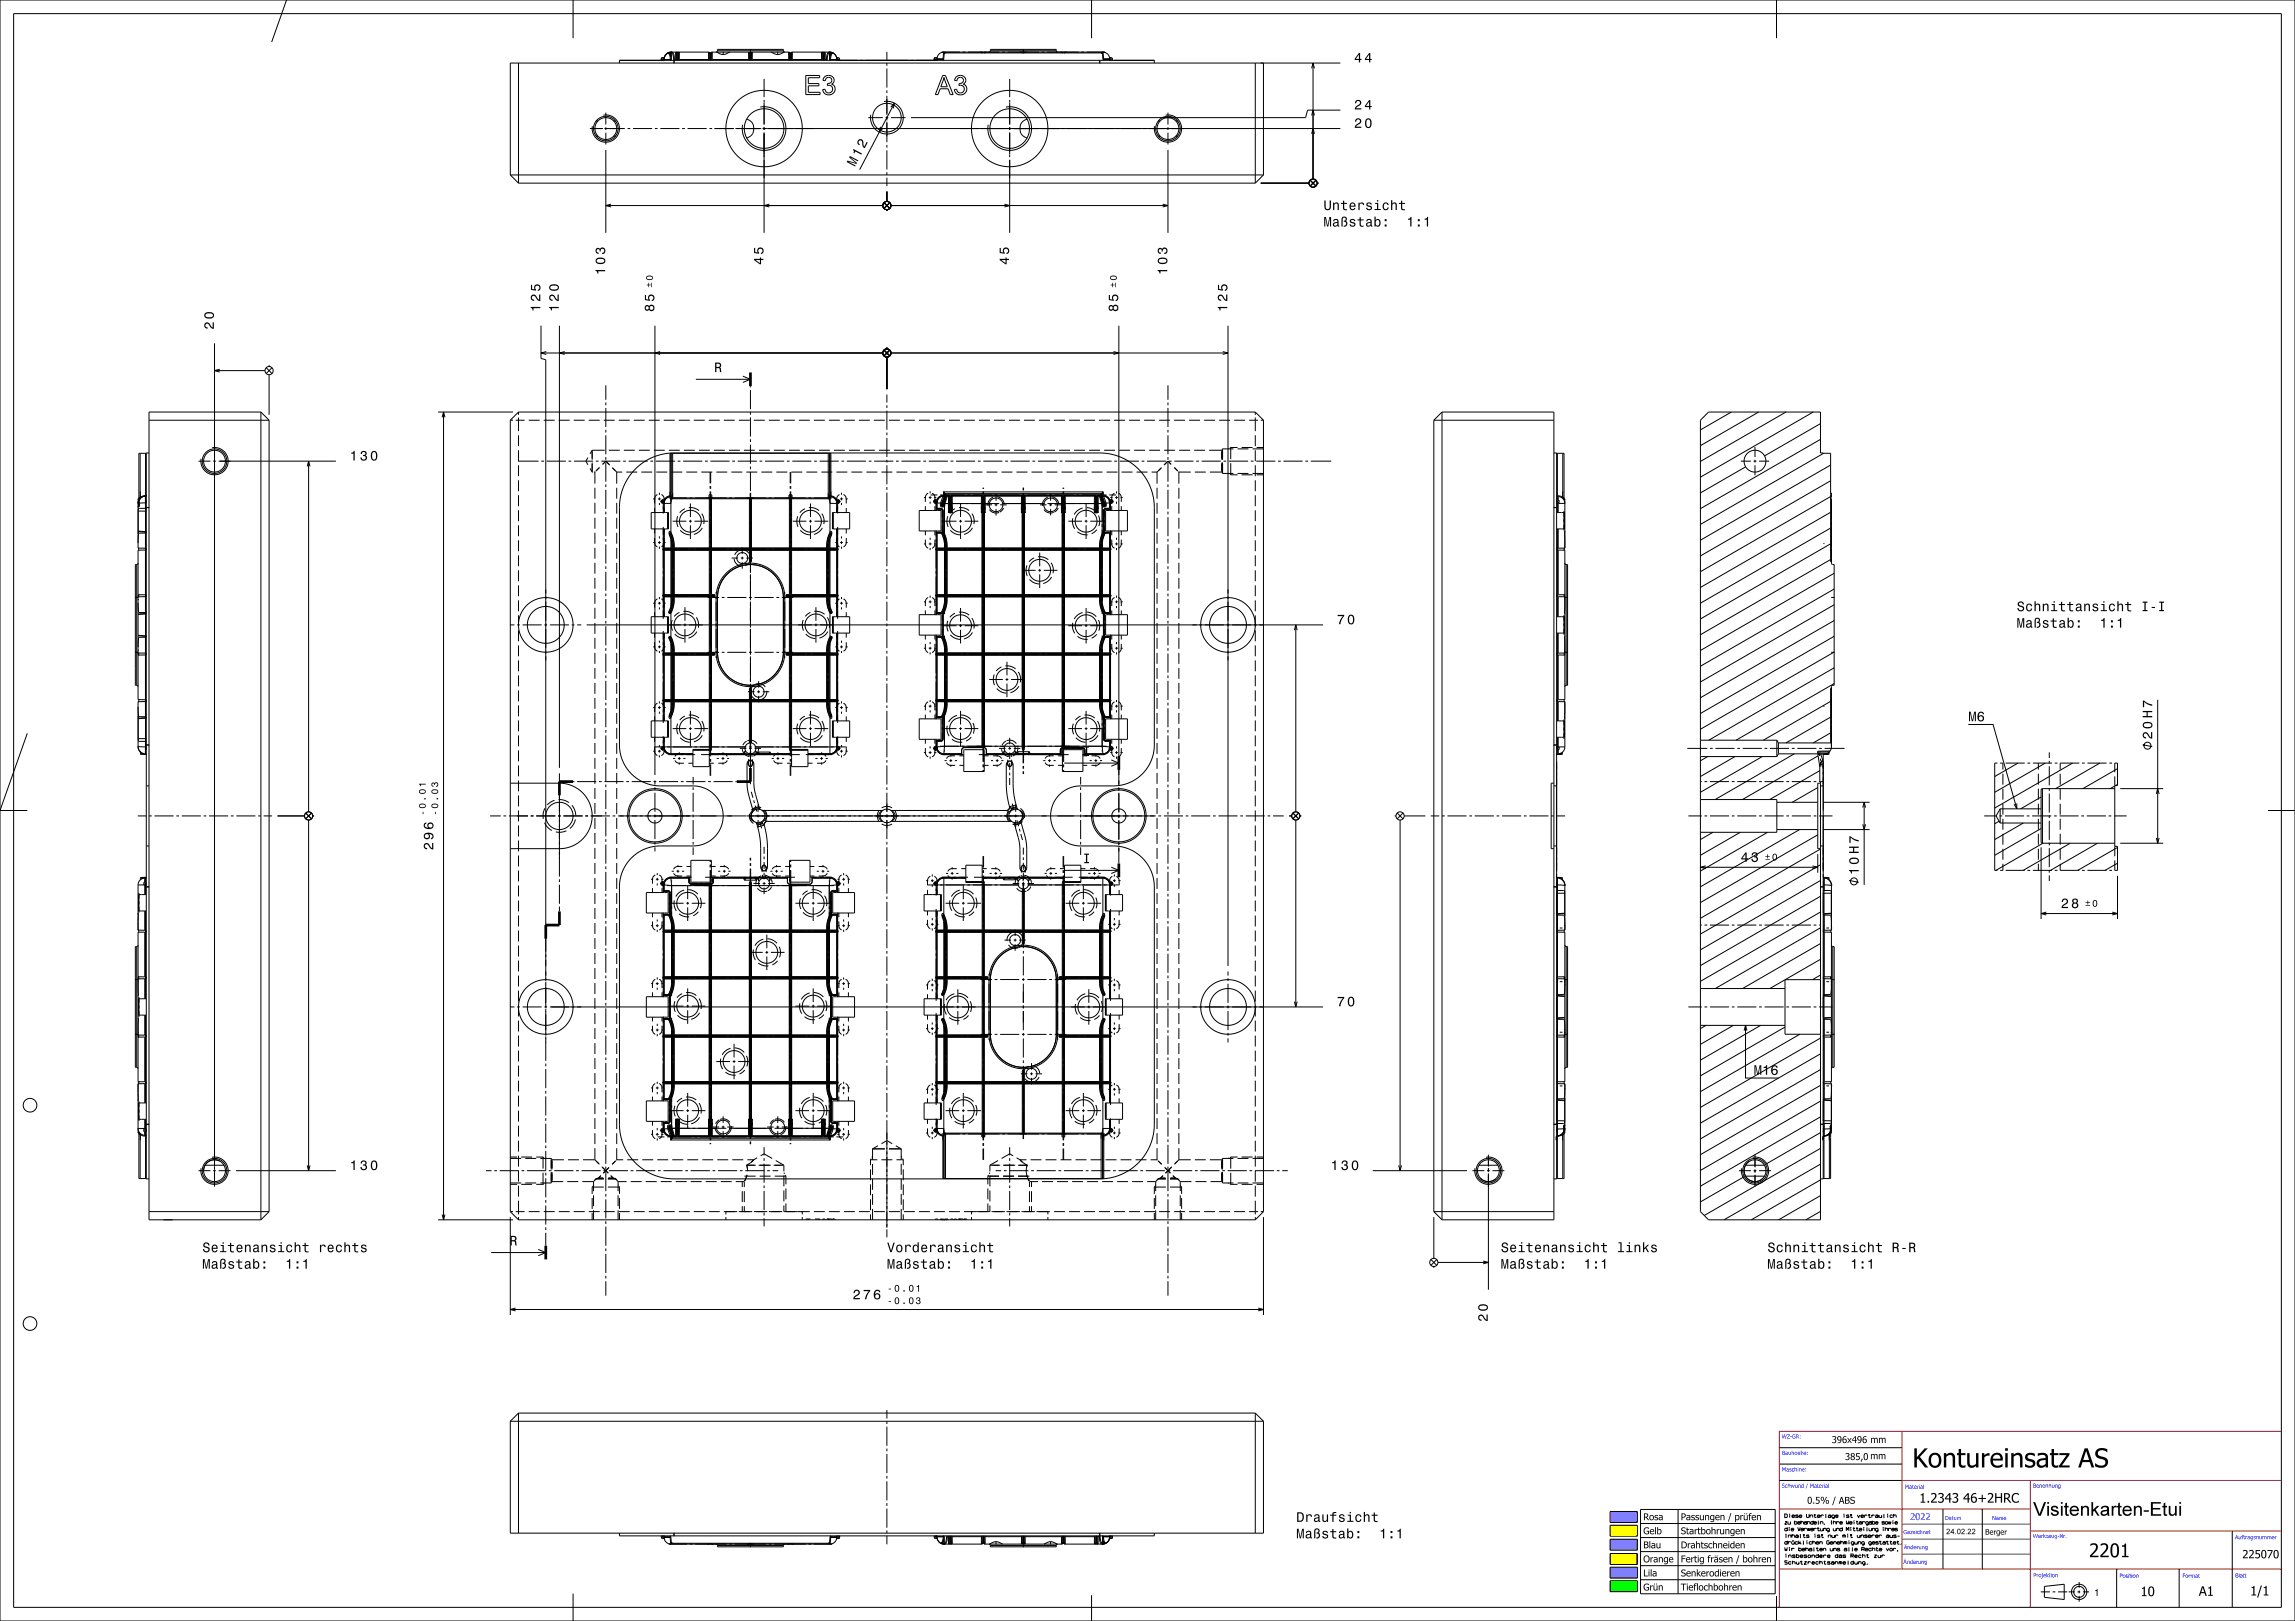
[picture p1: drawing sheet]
<svg xmlns="http://www.w3.org/2000/svg" width="841mm" height="594mm" viewBox="0 0 841 594" stroke-linecap="round" stroke-linejoin="round" font-family="sans-serif">
<path d="M590 574.3h10v4h-10z" fill-rule="evenodd" fill="#8000ff"/>
<path d="M590 553.9h10v4h-10z" fill-rule="evenodd" fill="#f0f"/>
<path d="M590 558.9h10v4h-10z" fill-rule="evenodd" fill="#ff0"/>
<path d="M590 564h10v4h-10z" fill-rule="evenodd" fill="#0080ff"/>
<path d="M590 579.3h10v4h-10z" fill-rule="evenodd" fill="#0f0"/>
<path d="M590 569.3h10v4h-10z" fill-rule="evenodd" fill="#ff8000"/>
<g fill="none" stroke="#000" stroke-width=".37">
<path d="M0 0h841v594h-841zM5 5h831v584h-831zM105 0l-5.4 15.4M210 0v14M244.8 19.5l.6 .7 .2 1.6M244.9 19.4l.7 .5 .4 1.9M244.9 19.4l-.1 .1M245.3 19.2l.1 .3M245.4 19.5v.1M245.4 19.5l-.1 .1M245.5 19.2l.1 .2M245.6 19.4l-.2 .1"/>
<path d="M245.6 19.4v.5M245.7 19.1h.1M245.9 19.4h-.3M245.9 19.4h.1M245.9 19.4v1.5M246 19.4l.2-.3a1.71 1.71 0 0 1 .9 2.1v.6M246 19.4l.6 .6 .2 1.8M246 19.4v2.5M246.1 19.1a2.76 2.76 0 0 0-2.8 2.7M246.1 19.1l-.2 .3M246.2 19.1l-.3 .3M246.3 19.1l-.3 .3"/>
<path d="M247.9 19.4l-.3-.3v2.7M247.9 19.4l.3 .2M247.9 19.4v2.4M248 19.2l.2 .4M248 19.2l-.1 .2M248 19.1v.1M248 19.2h.6M248.2 19.6v2.5M248.4 19.6l-.1 2.5M248.6 19.2l-.2 .4M248.6 19.2l.1 .2M248.6 19.1v.1"/>
<path d="M248.7 19.4l.3-.3-.1 2.7M248.7 19.4l-.3 .2M248.7 19.4l-.1 2.4M259.9 19.2l-14.2-.1-1.6 .7-.7 1.5M259.9 19.2v.2M259.9 19.2h.1M259.9 19.2l.3 .3M259.9 19.1l.3 .3M259.9 19.4l-.3-.3 .1 2.7M259.9 19.4l.1 .1M259.9 19.4l.1 2.4M259.9 19.3l.1 .2"/>
<path d="M260 19.5l.2 .2M260.1 19.4h.5M260.2 19.5v.2M260.2 19.5h.2M260.2 19.7h.2M260.2 19.7l.1 2.4M260.4 19.5v.2M260.4 19.7v2.4M260.7 19.5l-.3 .2M260.7 19.1h28.6l.3 .3M260.7 19.4l.3-.3v2.7M260.7 19.3v.2"/>
<path d="M260.7 19.4v.1M260.7 19.4v2.4M260.7 19.1l-.3 .3M260.7 19.1v.1M260.7 19.2l-.3 .3M260.7 19.2v.2M261.6 19.1h.1M262.5 19.1h.1a3.7 3.7 0 0 0 4.9 0M262.9 18.6l-.5 .5M262.9 18.6v-.5h24.2v.5M262.9 18.6h24.2M265 19v1.1"/>
<path d="M274.6 19.4l-.3-.3v2.7M274.6 19.4l.1 .1M274.6 19.4v2.4M274.6 19.2l.3 .3M274.6 19.2v.2M274.6 19.2l.3 .2M274.6 19.3l.1 .2M274.7 19.5l.2 .2M274.9 19.7h.2M274.9 19.7v2.4M274.9 19.5v.2M274.9 19.5h.2"/>
<path d="M274.9 19.1v.3M274.9 19.4h.2M275 18v1.5M275.1 19.1v.3M275.1 19.4l.3-.3-.3 .4M275.1 19.5v.2M275.1 19.7v2.4M275.3 19.5l-.2 .2M275.4 19.3l-.1 .2M275.4 19.2v.2M275.4 19.4l.3-.3v2.7M275.4 19.4v2.4"/>
<path d="M275.4 19.4l-.1 .1M282.5 19.1h.1a3.7 3.7 0 0 0 4.9 0M285 19v1.1M287.1 18.6l.5 .5M288.4 19.1h.1M289.3 19.1l.3 .4M289.3 19.2v.2M289.3 19.4l-.3-.3v2.7M289.3 19.4v.1M289.3 19.4v2.4M289.3 19.3v.2M289.3 19.5l.3 .2"/>
<path d="M289.4 19.4h.5M289.6 19.5v.2M289.6 19.5h.2M289.6 19.7h.2M289.6 19.7v2.4M289.8 19.5v.2M289.8 19.7l-.1 2.4M290 19.5l-.2 .2M290.1 19.3l-.1 .2M290.1 19.4v-.3l-.3 .3M290.1 19.4l.3-.3-.1 2.7M290.1 19.4l-.1 .1"/>
<path d="M290.1 19.4l-.1 2.4M290.1 19.2l14.2-.1 1.6 .7 .7 1.5M290.1 19.2l-.3 .3M301.3 19.4l-.3-.3 .1 2.7M301.3 19.4l.3 .2M301.3 19.4l.1 2.4M301.4 19.2l.2 .4M301.4 19.2l-.1 .2M301.4 19.1v.1M301.4 19.2h.6M301.6 19.6l.1 2.5M301.8 19.6v2.5"/>
<path d="M302 19.2l-.2 .4M302 19.2l.1 .2M302 19.1v.1M302.1 19.4l.3-.3v2.7M302.1 19.4l-.3 .2M302.1 19.4v2.4M303.7 19.1a2.77 2.77 0 0 0-.8 2.7M303.7 19.1l.3 .3M303.8 19.1l.3 .3v1.5M303.9 19.1l1.5 .4M303.9 19.1l1.4 .4M303.9 19.1l.2 .3"/>
<path d="M304 19.4l-.6 .6-.2 1.8M304 19.4h.1M304 19.4v2.5M304.1 19.4h.3M304.4 19.4l.2 .1M304.4 19.4v.5M304.5 19.2l-.1 .2M304.6 19.5v.1M304.6 19.5l.1 .1M304.7 19.2l-.1 .3M305.1 19.4l-.6 .4-.5 2M305.1 19.4l.1 .1"/>
<path d="M305.1 19.4l.2 .1M305.2 19.5l-.5 .5-.3 1.8M305.2 19.5h.1M305.3 19.5l1.1 1.1 .3 1.2M325 19v3.1M345.1 19.1h59.8M345.8 19.1l-1.6 .6-.8 1.7M345.8 19.1h.1M345.8 19.1l-.2 2.4M345.8 19.1l-.6 .1M346 19.8v.1M346 19.9l-.2 1.9"/>
<path d="M346.1 19.1l-.1 .7M346.5 19.4l-.5 .4M346.5 19.4h57M346.5 19.4l-.5 .5M346.6 19.1l-.1 .3M359.9 19.1l.2 .3M360.7 19.1l-.1 .3M361.6 19.1h.1M362.9 18.6l-.5 .5M362.9 18.6v-.5h24.2v.5M362.9 18.6h24.2M374.6 19.1l.3 .3v-.3"/>
<path d="M375 18v1.5M375.1 19.1v.3l.3-.3M387.1 18.6l.5 .5M388.4 19.1h.1M389.3 19.1l.1 .3M390.1 19.1l-.2 .3M400 0v14M403.4 19.1l.1 .3M403.5 19.4l.5 .5M403.5 19.4l.5 .4M403.9 19.1l.1 .7M404 19.8v.1"/>
<path d="M404 19.9l.2 1.9M404.2 19.1l.6 .1M404.2 19.1l1.5 .6 1 1.6M404.2 19.1l.2 2.7M651 0v14M190 23.1v44M227 23.1v-1h196v1M242.3 22h.9M242.3 21.6h1M242.3 22l-.1 .1M242.3 21.6v.4M242.8 21.1l.5 .2"/>
<path d="M242.8 21.1l-.5 .5M242.8 21.1l.5 .3M242.8 21.6v.6M243.2 22v.1M243.2 22.1l.2-.2zM243.3 21.3v.2M243.3 21.8l-.1 .2M243.3 21.5h.1M243.3 21.5v.1M243.3 21.6v.2M243.3 21.6h.1M243.3 22.1h.1"/>
<path d="M243.3 21.8l-.3 .3M243.3 21.8h2.3M243.3 21.8h.1M243.4 21.3h-.1M243.4 21.3h.1M245.6 21.8l.2 .3M245.6 21.8h-2.3M245.6 21.8h.1M245.8 22.1h.1M246 21.8h-.4M246 21.8v.3h-.2M246 21.8h.1"/>
<path d="M246.8 21.8h.3M246.8 21.8v.3M247 22v1.2M247.1 21.8h.5M247.1 21.8v.3M247.6 21.8h.3M247.6 21.8v.3M247.9 21.8v.3M248.6 21.8h.3M248.6 21.8v.3M248.9 21.8v.3M248.9 21.8h10.8"/>
<path d="M259.7 21.8h.3M259.7 21.8v.3M260 21.8v.3M260.7 21.8h.3M260.7 21.8v.3M261 21.8h13.3M261 21.8v.3M274.3 21.8h.3M274.3 21.8v.3M274.6 21.8v.3M275.4 21.8h.3M275.4 21.8l-.1 .3"/>
<path d="M275.7 21.8h13.3M275.7 21.8l-.1 .3M278.6 39.2h2.5l2.6 .8 2 1.5 1.5 2 .7 2.4v2.5l-.8 2.4-1.4 2-2.1 1.4-2.3 .8h-2.5l-2.4-.7-2-1.5-1.6-2.2-.7-2.4v-2.5M280 28.9v6.7M280 36.6v9M289 21.8h.3M289 21.8v.3M289.3 21.8v.3M290 21.8h.3M290 21.8v.3M290.3 21.8v.3M290.3 21.8h10.8"/>
<path d="M295.3 27.7h5v.8h-4.1v2.1h3.9v.9h-3.9v2.3h4.3v.9h-5.2zM301.1 21.8h.3M301.1 21.8v.3M301.4 21.8v.3M302.1 28.3a1.93 1.93 0 0 1 2.6-.4 1.93 1.93 0 0 1 .5 2.6l-.5 .4a2.13 2.13 0 0 1 1 2.9 2.13 2.13 0 0 1-3 .8l-.9-.8-.3-1 .8-.1a1.41 1.41 0 0 0 1.7 1.3 1.41 1.41 0 0 0 1.1-1.8 1.41 1.41 0 0 0-1.9-.9l.1-.7a1.2 1.2 0 0 0 1.5-1 1.2 1.2 0 0 0-1.2-1.4 1.2 1.2 0 0 0-1.2 1.4l-.8-.2zM302.1 21.8h.3M302.1 21.8v.3M302.4 21.8h.5M302.4 21.8v.3M302.9 21.8h.3M302.9 21.8v.3M303.2 21.8v.3"/>
<path d="M304 21.8h.4M304 21.8v.3h.2M304 21.8h.1M304.2 22.1h.1M304.2 22.1h-.1M304.4 21.8l-.2 .3M304.4 21.8h2.3M304.4 21.8h.1M304.7 30.9h.1M306.6 21.3h.1M306.7 21.8l.3 .3M306.7 21.8h.1"/>
<path d="M306.7 22.1h.1M306.7 21.5v.1M306.7 21.6h1M306.7 21.5h-.1M306.7 21.6h-.1M306.7 21.6v.2M306.7 21.8l.1 .2M306.7 21.3v.2M306.7 21.3l.5-.2 .5 .5M306.8 22.1l-.2-.2 .1 .2M306.8 22.1h.1M306.8 22h.9"/>
<path d="M306.8 22v.1M307.2 21.6v.6M307.7 22l.1 .1M307.7 21.6v.4M324 37.2a6 6 0 0 1 7 5.6 6 6 0 0 1-6.4 6.3 6 6 0 0 1-5.5-7M325 23.1v1M325 25.1v7M325 33.1v1M325 35.1v7M342.3 22h.9M342.3 21.6h1M342.3 22l-.1 .1"/>
<path d="M342.3 21.6v.4M342.8 21.1l.5 .3M342.8 21.1l-.5 .5M342.8 21.1l.4 .2M342.8 21.6v.6M343.2 21.3h.2M343.3 21.4v.1M343.3 21.4h.1M343.3 21.8l-.1 .2M343.3 21.8h.2M343.3 21.5v.1M343.3 21.6v.2"/>
<path d="M343.3 21.6h.2M343.4 21.5h.1M343.4 21.4l.1 .1M343.5 21.5h2.1M343.5 21.8h2M343.5 21.5h-.2M343.5 21.8l-.3 .2M343.5 21.5v.1M343.5 21.6v.2M345.4 27.7h1l2.9 7h-1.1l-.8-2.2h-2.9l-.8 2.2h-1zM345.5 21.8v.3M345.6 21.8h.2"/>
<path d="M345.6 21.5l.2 .1M345.6 21.5l-.1 .3M345.8 21.8l-.3 .3M345.9 28.4h.1M345.9 28.4l1.2 3.4h-2.3zM350.3 28.3a1.93 1.93 0 0 1 2.6-.4 1.93 1.93 0 0 1 .6 2.6l-.5 .4a2.13 2.13 0 0 1 1 2.9 2.13 2.13 0 0 1-3.1 .8l-.9-.8-.3-1 .9-.1a1.41 1.41 0 0 0 1.6 1.3 1.41 1.41 0 0 0 1.1-1.8 1.41 1.41 0 0 0-1.9-.9l.1-.7a1.2 1.2 0 0 0 1.5-1 1.2 1.2 0 0 0-1.1-1.4 1.2 1.2 0 0 0-1.2 1.4l-.9-.2zM353 30.9h.1M368.6 39.2h2.5l2.6 .8 2 1.5 1.4 2 .8 2.4v2.7l-.9 2.4-1.5 1.9-2.1 1.4-2.4 .7h-2.5l-2.3-.9-2-1.5-1.4-2-.7-2.4v-2.5M370 28.9v6.7M370 36.6v9M403 22v1.2M404.4 21.8l.1 .3-.3-.3"/>
<path d="M404.4 21.8h-.2M404.4 21.8h2.1M406.5 21.6v.2M406.5 21.5l-2.3 .1M406.5 21.5h.2M406.5 21.8l.3 .2M406.5 21.5v.1M406.7 21.5v.1M406.7 21.6h1M406.7 21.6h-.2M406.7 21.6v.2M406.7 21.8l.1 .2"/>
<path d="M406.7 21.8h-.2M406.7 21.4v.1M406.7 21.4l-.2 .1M406.7 21.3h.1M406.8 22h.9M407.2 21.1l-.5 .2M407.2 21.1l-.5 .3M407.2 21.1l.5 .5M407.2 21.6v.6M407.7 22l.1 .1M407.7 21.6v.4M460 23.1v44"/>
<path d="M463 23.1v41M491.2 23.1h-304.2v41M216.1 47.1h4.9M218.4 49.8l.9 .2M219.3 44.2a4 4 0 0 0 0 5.8M219.3 44.2a4 4 0 0 1 5.4 0M219.3 44.2l-.9 .3M219.3 50a4 4 0 0 0 5.4 0M221.1 42.2a5 5 0 0 1 5.9 4.6 5 5 0 0 1-5.3 5.3 5 5 0 0 1-4.6-5.9M221.5 47.1h7.5M222 41.3v4.3M222 46.6v1"/>
<path d="M222 48.6v4.4M222 55v30.3M224.7 44.2a4 4 0 0 1 0 5.8M224.7 44.2l.9 .3M225.6 49.8l-.9 .2M230 47.1h1M232 47.1h7M240 47.1h1M242 47.1h7M250 47.1h1M252 47.1h7M260 47.1h1"/>
<path d="M261.8 47.1h7.2M269.5 47.1h9.5M273.6 43.6a3.6 3.6 0 0 1 2.8 3.5 3.6 3.6 0 0 1-2.7 3.4l-.1 .1M279.5 47.1h1M280 47.1h1.4M280 46.6v1M280 48.6v36.7M281.5 47.1h209.7M318.2 43.1h5.3M324.5 43.1h1M325 42.6v1.5M325 44.6v7.5"/>
<path d="M325 53.1v1M325 55.1v7M326.5 43.1h5.3M370 46.6v1M370 48.6v9M370 58.5v26.8M376.4 43.6a3.6 3.6 0 0 0-2.8 3.5 3.6 3.6 0 0 0 2.7 3.4l.1 .1M376.4 50.6h.1M424.4 49.8l.9 .2M425.3 44.2a4 4 0 0 1 5.4 0M425.3 44.2l-.9 .3M425.3 44.2a4 4 0 0 0 0 5.8"/>
<path d="M425.3 50a4 4 0 0 0 5.4 0M427.1 42.2a5 5 0 0 1 5.9 4.6 5 5 0 0 1-5.3 5.3 5 5 0 0 1-4.6-5.9M428 41.3v4.3M428 46.6v1M428 48.6v4.4M428 55v30.3M429 47.1h1.4M430.7 44.2l.9 .3M430.7 44.2a4 4 0 0 1 0 5.8M431.6 49.8l-.9 .2M491.2 40.4h-12l-.8 2.7h-144.6M187 64.1h276"/>
<path d="M187 64.1l3 3M190 67.1h270M325 63.1v1M325 65.1v3.1M325 70.2v3.6M325 76.8v.5M462 67.1h17.7M463 64.1l-3 3M482.7 67.1h.5M198.2 119.4v12l1.8 .4v227.7M205 119.4v162M240 119.4v164.6"/>
<path d="M410 119.4v168.4M450 119.4v234.6M78.6 125.8v309M98.6 133.8v.5M98.6 137.3v14.7M255 139h20M272.2 137.8l2.8 1.2-2.8 1.1M325 127.4v.5M325 130.9v11.7M54.6 154h44M95.6 151h-41v296h41M95.6 151v296"/>
<path d="M95.6 151l3 3M98.6 154v290M160.5 151h27.5M187 154v290M187 154h1M189 154h3.2M190 151h270M190 151l-3 3M190 151v1M190 153v5M190 159.5v4M193.7 154h4"/>
<path d="M199.2 154h4M204.7 154h4M210.2 154h4M215.7 154h4M221.2 154h4M222 141.2v5.3M222 147.5v1M222 149.5v7M222 157.5v1M222 159.5v7M226.7 154h4M232.2 154h4"/>
<path d="M237.7 154h4M243.2 154h4M248.7 154h4M254.2 154h4M259.7 154h4M265.2 154h4M270.7 154h4M275 141.5v.5M275 142.9v7.1M275 151v1M275 153v6.9M276.2 154h4"/>
<path d="M281.7 154h4M287.2 154h4M292.7 154h4M298.2 154h4M303.7 154h4M309.2 154h4M314.7 154h4M320.2 154h4M325 144.6v2.9M325 148.5v1M325 150.5v7M325 158.5v1"/>
<path d="M325.7 154h4M331.2 154h4M336.7 154h4M342.2 154h4M347.7 154h4M353.2 154h4M358.7 154h4M364.2 154h4M369.7 154h4M375.2 154h4M380.7 154h4M386.2 154h4"/>
<path d="M391.7 154h4M397.2 154h4M402.7 154h4M408.2 154h4M413.7 154h4M419.2 154h4M424.7 154h4M428 141.2v5.3M428 147.5v1M428 149.5v7M428 157.5v1M428 159.5v7"/>
<path d="M430.2 154h4M435.7 154h4M441.2 154h4M446.7 154h4M452.2 154h4M457.7 154h3.3M460 151l3 3M460 151v1M460 153v5M460 159.5v4M462 154h1M463 154v290"/>
<path d="M525.4 154v290M525.4 154h44M528.4 151h41v296h-41M528.4 151l-3 3M528.4 151v296M634.5 151l-11.4 6.5M644.5 151l-21.4 12.3M654.5 151l-31.4 18.1M664.5 151l-41.4 23.9M667.1 155.2l-20.5 11.9M51.4 166.1v16.4M53.3 166.1v15.7"/>
<path d="M53.6 166.1h-2.7v16.4M54.6 166h-1v266h1M72.8 169h4.3M77.7 164.1a5 5 0 0 1 5.9 4.6 5 5 0 0 1-5.3 5.3 5 5 0 0 1-4.6-5.9M78.1 169h1M80.1 169h43M189.9 169h7.4M190 165v4M190 170.5v4M190 176v4M198.3 169h1M200.3 169h7"/>
<path d="M208.3 169h1M210.3 169h7M215.5 167.7l-.8 1.3 .8 1.3M216.2 171.7l.8 1.3M217 165v3.5M217 169.5v3.5M217 165l-.8 1.3M217 165h4.6M217 173h.3M217.7 173h.3M218 173v4.2M218 178.7v4"/>
<path d="M218.2 172.8l-.2 .2M218.3 169h1M219.7 171.3l-1.4 1.4M220.3 169h7M220.8 170.2l1.2-1.2 1.5 1.5M222 167.5v1M222 169.5v7M222 177.5v1M222 179.5v7M223.1 165h4M224.3 171.3l1.7 1.7M226 173v4.2"/>
<path d="M226 178.7v4M226 173h2M228.3 169h1M228.6 165h4M229.5 173h4M230.3 169h7M232.6 172.1l3.1-2.6 3.1-1.7 3.5-1.3 3.9-.5h157l4.7 .6 4.4 1.7 3.7 2.5 3.2 3.5 1.5 2.3 1.2 2.8 .7 2.9 .4 2.9v87.8l-.5 4-1.4 3.2-2 2.9-2.6 2.3-3.1 1.6-4.4 1-14.2 .1-2.2 .4-2.1 1-2.2 1.6-1.7 2.2-1.1 2.5-.5 2.9 .3 3 1 2.5 1.8 2.4 2.1 1.8 2.1 .9 2.4 .6 14.1 .1 2.5 .4 2.4 .7 3.2 1.8 2.6 2.4 2 3.2 1.1 3.3 .4 3.2-.1 88.4-.8 4.4-1.6 3.9-2.6 3.7-3.2 2.8-2.6 1.6-2.7 1.1-2.9 .8-3 .3h-157.2l-4.4-.7-4.4-1.7-3.7-2.6-3.2-3.5-1.6-2.8-1-2.6-.7-2.6-.3-2.8v-87.8l.5-3.9 1.4-3.3 2-2.8 2.6-2.3 3.1-1.6 4.4-1 14.2-.1 2.5-.5 1.8-.9 2.2-1.6 1.8-2.4 1.2-2.8 .3-2.7-.4-2.9-1.1-2.6-1.6-2.2-2.4-1.8-2.2-1-2.2-.5h-13.9l-2.5-.4-2.4-.7-3.2-1.9-2.4-2.2-2-2.8-1.2-3.3-.5-3.7v-87.9l.4-3.2 1.2-3.9 1.7-3zM234.1 165h4M235 173h4M238.3 169h1M239.6 165h4M240.3 169h7"/>
<path d="M240.5 173h4M245.1 165h4M245.8 166.1v15.6M246 166.1v16.3M246 173h4M246.5 166.1v16.3M248.3 169h1M250.3 169h7M250.6 165h4M251.5 173h4M256.1 165h4M257 173h4"/>
<path d="M258.3 169h1M260.2 172.9v4.2M260.2 178.1v1M260.3 169h7M260.4 172.9v4.2M260.4 178.1v1M261.6 165h4M262.5 173h4M267.1 165h4M268 173h4M268.3 169h1M270.3 169h7"/>
<path d="M272.6 165h4M273.5 173h4M275 161v.9M275 163v7M275 170.9v1.1M275 172.9v7.1M278.1 165h4M278.3 169h1M279 173h4M280.3 169h7M283.6 165h4M284.5 173h4"/>
<path d="M288.3 169h1M289.1 165h4M289.6 172.9v4.2M289.6 178.1v1M289.8 172.9v4.2M289.8 178.1v1M290 173h4M290.3 169h7M294.6 165h4M295.5 173h4M298.3 169h1M300.1 165h4"/>
<path d="M300.3 169h7M301 173h4M303.5 166.1v16.3M304 166.1v16.2M304.2 166.1v15.6M305.6 165h4M306.5 173h4M308.3 169h1M310.3 169h7M311.1 165h4M312 173h4M316.6 165h4"/>
<path d="M317.5 173h4M318.3 169h1M320.3 169h7M322.1 165h4M323 173h4M325 160.5v7M325 168.5v1M325 170.5v7M325 178.5v1M327.6 165h4M328.3 169h1M328.5 173h4"/>
<path d="M330.3 169h7M333.1 165h4M334 173h4M338.3 169h1M338.6 165h4M339.5 173h4M340.3 169h7M344.1 165h4M345 173h4M348.3 169h1M349.6 165h4M350.3 169h7"/>
<path d="M350.5 173h4M355.1 165h4M356 173h4M358.3 169h1M360.2 178.7v.4M360.3 169h7M360.4 178.7v.5M360.6 165h4M361.5 173h4M366.1 165h4M367 173h4M368.3 169h1"/>
<path d="M370.3 169h7M371.6 165h4M372.5 173h4M374.9 178.7v1M375.1 178.7v1M377.1 165h4M378 173h4M378.3 169h1M380.3 169h7M382.6 165h4M383.5 173h4M388.1 165h4"/>
<path d="M388.3 169h1M389 173h4M389.6 178.7v.5M389.8 178.7v.4M390.3 169h7M393.6 165h4M394.5 173h4M398.3 169h1M399.1 165h4M400 173h4M400.3 169h7M404.6 165h4"/>
<path d="M405.5 173h4M408.3 169h1M410.1 165h4M410.3 169h7M411 173h4M415.6 165h4M416.5 173h4M418.3 169h1M420.3 169h7M421.1 165h4M422 173h2M424 173v4.2"/>
<path d="M424 178.7v4M425.7 171.3l-1.7 1.7M426.6 165h4M428 167.5v1M428 169.5v7M428 177.5v1M428 179.5v7M428.3 169h1M429.2 170.2l-1.2-1.2-1.5 1.5M430.3 171.3l1.4 1.4M430.3 169h7M431.8 172.8l.2 .2"/>
<path d="M432 173h4.4M432 173v4.2M432 178.7v4M432.1 165h4M437.6 165h4M437.9 173h4M438.3 169h1M440.3 169h7M443.1 165h4.6M443.4 173h4.3M447.7 165v3.5M447.7 169.5v3.5"/>
<path d="M447.7 173l.1 .2M447.8 164.8l-.1 .2M447.9 173.3l.1 .2M448 164.5v4M448 169.5v4M448 164.5h4M448 173.5h4M448 164.5l-.1 .2M448.3 169h1M450.1 173.5l.3 .2M450.3 169h7M450.4 164.3l-.3 .2"/>
<path d="M450.7 173.8l.3 .2M451 164v4.2M451 169.7v4.3M451 174h2.5M451 164l-.3 .2M451 164h2.5M453.5 164.5h4M453.5 173.5h4M455 174h4M455 164h4M458.3 169h1M459 164.5h4"/>
<path d="M459 173.5h4M460 165v4M460 170.5v4M460 176v4M460.3 169h7M460.5 174h2.5M460.5 164h2.5M468.3 169h1M470.3 169h7M478.3 169h1M480.3 169h7.5M569.4 166h1v266h-1"/>
<path d="M570.4 166.1h2.7v16.4M570.7 166.1v15.6M572.7 166.1l-.1 16.4M637.9 169h3.7M639.7 171.1l-16.6 9.5M642.6 169h1M643.1 163.8v3.7M643.1 168.5v1M643.1 170.5v3.7M644.6 169h3.7M667.1 161l-44 25.4M668.3 166.1l-45.2 26.1"/>
<path d="M670.8 176.2l-47.7 27.5M670.8 170.4l-47.7 27.6M50.6 185h.4M50.6 184.3v.1M50.6 194.8v.8M50.6 194.8h.1M50.6 194.8l2.7 .2M50.6 187.3v7.3M50.6 194.6v.2M50.6 187.3h2.7M50.6 194.6l2.7 .2M50.7 185.8h.1"/>
<path d="M50.8 183.5l-.2 .9M50.9 185.4l-.3 .1 .1 .3M50.9 185.4v.1M50.9 184.4h-.3M50.9 184.4v1M50.9 184.3l-.3 .1M50.9 184.3h.1M50.9 184.3v.1M50.9 182.5l-.3 .3v16.2M50.9 182.3h.5M50.9 185.5l-.2 .3M50.9 183.9v.4"/>
<path d="M50.9 184.1l.1 .3M51 184.4v.5M51 184v.4M51 184l-.1 .1M51 185.2h.1M51 184.9h.1M51 185.2h-.4M51 184.9v.3M51 185.2l-.1 .3M51 184.4h.1M51 185.2l-.3 .6M51.3 182.4l-.7 .9"/>
<path d="M51.3 182.4l-.4 .1M51.4 182.3l-.1 .1M53.1 181.7l-1.7 .6M53.1 181.7v.1M53.3 181.8v2.5M53.3 181.8a2.23 2.23 0 0 0-2.3 2.2M53.3 181.8l-.9 .2-1 .6-.5 1.5M53.3 195.3l-2.4 .1-.3 5.4M53.3 184.3l-2.3 .1M53.3 186.3h-2.4l-.3 1M53.3 181.8a2.76 2.76 0 0 0-2.7 2.6M53.3 184.3h.3"/>
<path d="M53.3 186.3h.1M53.3 195.3h.1M53.3 184.3v2M53.3 186.3l.3 .3M53.3 181.8h.1M53.3 186.3v1M53.3 187.3h.3M53.3 194.8h.3M53.3 187.3v7.5M53.3 194.8v.2M53.3 195l.3 .1M53.3 195v29.8"/>
<path d="M53.4 181.8h-.1M53.5 183.8h.1M53.5 186h1.2M53.5 181.7h-.4M53.6 184.3v.1M53.6 184.4h.1M53.6 181.5l-.3 .3M53.6 183.2v1.1M53.6 183.7v.3M53.6 195l-.3 .3M53.6 184.2v.1M53.6 181.5h.1"/>
<path d="M190 181.5v4M190 187v4M190 192.5v4M190 198v4M218 184.2v4M218 189.7v4M218 195.2v4M222 187.5v1M222 189.5v7M222 197.5v1M222 199.5v7M226 184.2v4"/>
<path d="M226 189.7v4M226 195.2v4M238.6 187.8h6.3v6h-6.3zM239.4 198.8h.7M239.4 182.8h.7M239.9 197.1v1.7a1.73 1.73 0 0 0 1 1.6M239.9 186.1v1.7M239.9 193.8v1.7M240.9 181.2l-.9 1.1-.1 2.2M241.1 198.8h1M241.1 182.8h1M241.6 180.5v.8"/>
<path d="M241.6 182.3v1M241.6 184.3v.8M241.6 196.5v.8M241.6 198.3v1M242 183.8h1.6M242.4 181.2a1.76 1.76 0 0 1 1 1.6v1.7M242.8 183v1.6M243 184.2v.1M243 184.1v4.1M243 193.1v33.7M243 184.3l.3 .2M243.1 183.8l.5 .1"/>
<path d="M243.1 198.8h.8M243.1 182.8h.8M243.2 184.1l.2 .1M243.2 184.1h.1M243.3 183.3a.61 .61 0 0 0-1.1 .3 .61 .61 0 0 0 .8 .7M243.3 183.3l.2 .3M243.3 183.3l-.1 .1M243.3 183.6a.51 .51 0 0 0-.7-.3 .51 .51 0 0 0-.2 .8 .51 .51 0 0 0 .8 0M243.3 183.6h.2M243.3 183.6h.1M243.3 183.6l-.1 .5M243.3 184.5v3.3"/>
<path d="M243.3 184.5h.1M243.4 193.8l-.1 7.1M243.4 184.5h2.4M243.4 184.2l-.1 .3M243.4 184.2l-.4 .1M243.4 184.2h.1M243.4 184.2v.3M243.4 197.1l-.1 2.2-.9 1.1M243.4 186.1v1.7M243.4 193.8v1.7M243.5 183.6h.1M243.5 183.6l-.1 .6"/>
<path d="M244.6 187.8v6M244.8 187.8v6M245 182.5h60M245.2 195l.1 .6M245.2 195v.8M245.2 195.8v.1M245.2 195.9l.7 1.8M245.3 195.6v.1M245.3 195.7l-.1 .1M245.3 195.7h.3M245.3 195.6h.3M245.3 195.7l.1 .2"/>
<path d="M245.4 195.9l.7 2.5 .2 2.5M245.4 195.9h-.2M245.5 181.7l-1.4 .5-.8 1.1M245.5 181.8v-15.7h59v15.7M245.5 181.7h.3M245.5 181.7l.1 .3M245.6 182l-1.4 .6-.7 1M245.6 182h.1M245.6 182l.2 2.5M245.6 182l-1.2 .4-.9 1.2M245.6 195.6l.8 2.5 .2 2-.3-2.2-.7-2.2M245.6 195.6v.1"/>
<path d="M245.6 195.7l-.2 .2M245.7 194.9l-.2-.2-.3 .3M245.7 194.9l.2 .6M245.7 194.9l.2 .2M245.8 181.7l-.2 .3M245.8 181.7h.1M245.8 181.7l.2 .6 .5 .2M245.9 195.1l.9 2.5 .3 2.5M245.9 197.7l.2 2.4M245.9 184.3v10.8M245.9 197.7v3.1M245.9 184.3l-.1 .2"/>
<path d="M245.9 195.5l-.4-.1-.2 .2M245.9 195.5h.1M245.9 195.5l.7 2.1 .3 2.2v20.1l-.2 2.3-.9 2.3M245.9 195.5l-.3 .1M246 182.4l.1 .9M246 182.4l.5 .1M246.1 183.3l-.2 1M246.1 183.3h.1M246.5 182.5l.1 .3M246.5 191h5M246.6 182.8l-.5 .5M246.6 182.8h13.3"/>
<path d="M246.6 199.4v21M246.6 198.1v.3M248.3 189.2a5 5 0 0 0 .2 3.9M249.3 194.3a5 5 0 0 0 3.5 1.7M251 186.4l-1.9 1.5M252.4 186a5 5 0 0 1 3.8 1.1M252.5 191h1M253 184.5v5M253 190.5v1M253 192.5v5M254.5 191h5M257.2 188.2a5 5 0 0 1 .7 3.8"/>
<path d="M257.4 193.4a5 5 0 0 1-3.1 2.4M259.9 182.8v18M260.1 182.2l-.2 .6M260.1 182.2a.55 .55 0 0 1-.2-.8 .55 .55 0 0 1 .9 0 .55 .55 0 0 1-.2 .8M260.1 182.2h.1M260.1 182.2h.5M260.2 180.1v97M260.4 180.1v97M260.6 182.2l.1 .6M260.7 182.8v18M260.7 182.8h13.9M274.6 182.8v18"/>
<path d="M274.6 182.8l.3-.3v23.5M274.9 180.6v1.7M275 181v1M275 183v6.9M275 191v.9M275 193v7M275.1 180.6v1.7M275.4 182.8h13.9M275.4 182.8l-.3-.3v23.5M275.4 182.8v18M289 181.8h1.4M289.3 182.8v18"/>
<path d="M289.4 182.2l-.1 .6M289.4 182.2a.55 .55 0 0 1-.2-.8 .55 .55 0 0 1 .9 0 .55 .55 0 0 1-.2 .8M289.6 180.1v97M289.7 181v1.5M289.8 180.1v97M289.9 182.2h-.5M289.9 182.2h.1M289.9 182.2l.2 .6M290.1 182.8v18M290.1 182.8h13.3M290.5 191h5M292.3 189.2a5 5 0 0 0 .2 3.9"/>
<path d="M293.3 194.3a5 5 0 0 0 3.5 1.7M295 186.4l-1.9 1.5M296.4 186a5 5 0 0 1 3.8 1.1M296.5 191h1M297 184.5v5M297 190.5v1M297 192.5v5M298.5 191h5M301.2 188.2a5 5 0 0 1 .7 3.8M301.4 193.4a5 5 0 0 1-3.1 2.4M303.4 198.1v.3M303.4 199.4v21"/>
<path d="M303.4 182.8l.5 .5M303.5 182.5l-.1 .3M303.9 183.3l.2 1M303.9 183.3h.1M304 182.4l-.1 .9M304 182.4l-.5 .1M304 182.3l-.5 .2M304 182.3v.1M304.1 195.5l.2-.2 .4 .3M304.1 195.5l-.7 2.1-.3 2v20.1l.3 2.5 .8 2.3M304.1 195.5l.3 .1M304.1 197.7l-.2 2.4"/>
<path d="M304.1 195.1l-.9 2.5-.3 2.5M304.1 184.3v10.8M304.1 197.7v3.1M304.1 184.3l.1 .2M304.2 181.7l-.2 .6M304.2 181.7l.2 .3M304.2 181.7h.1M304.2 181.7h.3M304.2 184.5h2.4M304.2 194.9l.3-.2 .3 .3M304.2 194.9l-.1 .6M304.2 194.9l-.1 .2"/>
<path d="M304.4 195.7l-.7 2.2-.3 2.2M304.4 195.6l-.8 2.1-.2 2.4M304.4 195.7h.3M304.4 195.7l.2 .2M304.4 195.6v.1M304.4 195.6h.3M304.4 182l1.2 .4 .9 1.2M304.4 182l-.2 2.5M304.4 182h.1M304.5 181.7l1.3 .5 .9 1.1M304.5 181.7l-.1 .3M304.6 195.9l-.7 2.3-.2 2.7"/>
<path d="M304.6 195.9h.2M304.7 195.7l-.1 .2M304.7 195.7l.1 .1M304.7 195.6v.1M304.8 195.9l-.7 1.8M304.8 195l-.1 .6M304.8 195.8v.1M304.8 195v.8M305.1 187.8h6.3v6h-6.3zM305.1 187.8v6M305.4 187.8v6M306.1 198.8h.8"/>
<path d="M306.1 182.8h.8M306.4 183.8h1.5M306.5 183.6l.1 .6M306.5 183.6h.2M306.5 183.6h.1M306.6 198.8a1.75 1.75 0 0 0 1 1.6M306.6 193.8v7.1M306.6 184.2v.3M306.6 184.2h.1M306.6 184.2l.3 .1M306.6 184.5h.1M306.7 183.6a.51 .51 0 0 1 .7-.3 .51 .51 0 0 1 .2 .8 .51 .51 0 0 1-.8 0"/>
<path d="M306.7 183.6h.1M306.7 183.6l.1 .5M306.7 183.3l-.2 .3M306.7 183.3a.61 .61 0 0 1 1.1 .3 .61 .61 0 0 1-.9 .7M306.7 183.3l.1 .1M306.8 184.1h.1M306.8 184.1l-.2 .1M306.9 183.8l-.5 .1M306.9 184.3l-.3 .2M306.9 184.1v4.1M306.9 193.1v33.7M307 184.2l-.1 .1"/>
<path d="M307.2 183v1.6M307.6 181.2l-.7 .7-.3 .7v5.2M307.9 198.8h1M307.9 182.8h1M308.4 180.5v.8M308.4 182.3v1M308.4 184.3v.8M308.4 196.5v.8M308.4 198.3v1M309.1 181.2a1.75 1.75 0 0 1 1 1.6v1.7M309.9 198.8h.7M309.9 182.8h.7"/>
<path d="M310.1 197.1l-.1 2.2-.9 1.1M310.1 186.1v1.7M310.1 193.8v1.7M325 180.5v7M325 188.5v1M325 190.5v7M325 198.5v1M336.8 187.1h8v7.5h-8zM338.6 182.3h.7M338.6 199.3h.7M339.1 197.7v1.6a1.76 1.76 0 0 0 1 1.6M339.1 185.5v1.6"/>
<path d="M339.1 194.6v1.5M340.1 180.7l-.9 1.1-.1 2.1M340.3 182.3h1M340.3 199.3h1M340.8 180v.8M340.8 181.8v1M340.8 183.8v.8M340.8 197v.8M340.8 198.8v1M341 181.4h2.5M341.6 180.7a1.74 1.74 0 0 1 1 1.6v1.6M341.9 183.8h1.9"/>
<path d="M342.3 182.3h.8M342.3 199.3h.8M342.6 197.7v1.6a1.74 1.74 0 0 1-1 1.6M342.6 185.5v1.6M342.6 194.6v1.5M342.8 182.9v1.8M342.9 195h2.2M342.9 186.6h1.9M343 184.2v.2M343 184v2.8M343 194.4v31M343 195l.3 .3"/>
<path d="M343.1 184.4h-.1M343.2 184.1v.2M343.2 184.3h.1M343.2 184.3l-.1 .1M343.3 183.2l-.1 1.1M343.3 183.2a.7 .7 0 0 0-1.2 .4 .7 .7 0 0 0 .9 .8M343.3 183.2l-.2 .2M343.3 195.3l1.5 .1M343.3 184.3v2M343.3 195.3v5.6M343.3 186.3l-.3 .3M343.3 184.3l1.3 .1"/>
<path d="M343.3 186.3h1.3M343.3 195.3h1.6M344.5 181.4h1M344.6 185.2l.7 .6M344.6 184.9v.3M344.6 184.9h.8M344.6 186.3l.7 .3 .3 .7M344.6 186.3v.3l1 .7M344.6 186.3l.8 .3 .3 .7M344.6 186.3h-1.3M344.6 186.3h.1M344.6 184.4v.5"/>
<path d="M344.6 184.4l.5 .1M344.8 184l.4 .2M344.8 184l-.2 .4M344.8 184.9v.3M344.8 195.4l.3 .1M344.9 195.3v-.3l.5 .4M344.9 195.3l.3 .2M344.9 195.3l-.1 .1M345.1 195.5l.8 2.3 .2 2.3h1M345.1 185.2l.3 .3M345.1 184.5v.4M345.1 185.1l.3 .3"/>
<path d="M345.1 184.9v.3M345.1 185.1v.1M345.2 195.5l.9 2.6 .2 2.8M345.2 195.5h-.1M345.2 184.2l-.1 .3M345.2 184.2h.1M345.3 184.2l-.2 .7M345.3 184.2l.2 .1M345.3 185.8h.2M345.3 186.6v9M345.4 185.5l-.1 .3M345.4 185.5h.2"/>
<path d="M345.4 195.1l.9 2.5 .3 2.5M345.4 184.9v.5M345.4 185.4h.1M345.4 185.4v.1M345.4 195.4l.9 2.2 .3 2.5M345.4 195.4l-.2 .1M345.5 191h5M345.5 183.5l-.2 .7M345.5 183.5l.3 .1M345.5 185.4l.1 .1M345.5 184.3l-.1 .6M345.6 185.5l-.1 .3"/>
<path d="M345.6 194.8h-.3l.1 .3M345.6 187.3v7.5M345.6 194.8v.2M345.6 181.8l-1.5 .7-.6 .8-.2 1M345.6 181.8l-.8 2.2M345.6 181.8l.4 .4M345.6 195l1 2.3 .3 2.8v20.2l-.4 2.4-.9 2.1M345.6 195l-.2 .1M345.7 187.3v7.3M345.7 187.3h-.1M345.7 194.6l-.1 .2M345.7 194.6v.2"/>
<path d="M345.7 194.8l1 2.5 .4 2.8M345.7 194.8l-.1 .2M345.7 194.8h.1M345.7 183l-.2 .5M345.7 183l.3 .1-.2 .3M345.8 183.1h.3M345.8 181.5h.2M345.8 180.1v1.5M345.8 181.5l-1.4 .4-1.1 1.3M345.8 181.5v.1M345.8 183.6h.1M345.8 183.4l-.3 .1"/>
<path d="M345.8 183.4h.1M345.8 183.6l-.3 .7M345.8 183.4v.2M345.8 181.6l-.2 .2M345.8 181.6l.3 .2M345.8 185.1l-.3 .3M345.8 185.1l-1.2 .1M345.8 185.1l.1 .1M345.8 183.5l-.3 1M345.9 185.4l-.3 .1M345.9 185.4l.2 .1M345.9 183.4l.2 .3"/>
<path d="M345.9 183.4v.2M345.9 183.6l.2 .1M345.9 185.2h.3M345.9 185.2v.2M345.9 184.3l-.2-.1-.2 .8h.7l.1-.5M345.9 184.3l-.1 .8M345.9 184.3h.1M346 182.2l-.8 2M346 180.3l-.2-.1h58.4l-.2 .1M346 180.3l.1 .4M346 180.3v1.2M346 181.5v.1"/>
<path d="M346 184.4l-.1 .8M346 184.4l.3 .1M346 181.6h.1M346 181.6h-.2M346 184.3l.3 .1M346 184.3v.1M346 181.6l.1 .2M346.1 181.8l-.1 .4M346.1 183.1l-.2 .3M346.1 183.1l.3 .1M346.1 185.5l-.6 .3M346.1 182.6v.5"/>
<path d="M346.1 184.1v17M346.1 181.4h.3M346.1 180.7h57.8M346.1 180.7v.7M346.1 181.4h57.8M346.1 181.4l-.1 .1M346.1 181.4l.1 .1M346.1 183.7l-.2 .6M346.1 184.5h20.1M346.2 181.5h.1M346.2 181.5l-.2 .1M346.2 181.5v.2"/>
<path d="M346.2 181.7h.1M346.2 181.7l-.1 .1M346.2 181.7l-.5 1.3M346.2 185.2l-.1 .3M346.2 185v.2M346.3 184.4v.1M346.4 183.2l-.3 .5M346.4 181.5h-.2M346.4 180.7v.8M346.4 181.5h.1M346.5 181.5l-.3 .2M346.5 181.4l-.1 .1"/>
<path d="M346.5 181.4v.1M346.5 181.5h.1M346.5 181.6l-.6 1.7M346.6 181.4l-.2 .4-.2-.1M346.6 181.4h-.1M346.6 181.4l-.1 .1M346.6 198.1v.3M346.6 199.4v21M346.7 181.5l-.7 1.8M346.7 181.4l.1 .4M346.7 181.4h.1M346.7 181.4v.1"/>
<path d="M346.7 181.5l.1 .3M346.7 181.4l.3 .2M346.8 181.8v.1M346.8 181.9v.1M346.8 181.9l-.4 1.3M346.8 182l-.8 2.3M347 181.6l-.2 .2M347 181.6l.1 .1M347.1 181.7l-.3 .2M347.1 181.7h.5M347.1 181.7v.1M347.1 181.8l-.8 2.6"/>
<path d="M347.1 181.8l-.3 .2M347.3 189.2a5 5 0 0 0 .2 3.9M347.6 184.2v3.8M347.6 181.8v2.7M347.6 181.8l.3 .3M347.6 181.7l.2-.2 .4 .5M347.6 181.7l.3 .2M347.6 181.7v.1M347.9 187l.3 .2M347.9 187l.1 .7M347.9 187l-.3 .7 .4 .2M347.9 187.9h.7"/>
<path d="M347.9 182.1v4.9M347.9 181.9l.3 .1M347.9 181.9v.1M347.9 182l.3 .2M347.9 182v.1M347.9 182v5M348 187.7h.6M348 187.7v.2M348.2 187.2l-.2 .5M348.2 182h.1M348.2 182v.2M348.2 182.2v5"/>
<path d="M348.3 194.3a5 5 0 0 0 3.5 1.7M348.3 182.2l.1 5M348.3 182v.2M348.4 187.2l.2 .5M348.6 187.7v.2M348.6 182l-.3 .2M348.6 182v.1M348.6 182l.1 5M348.6 181.9l-.3 .1M348.6 181.9v.1M348.6 182.1l.1 4.9M348.7 187l.3 .7-.4 .2"/>
<path d="M348.7 187l-.3 .2M348.7 187l-.1 .7M348.9 181.7l-.2-.2-.4 .5M348.9 181.7l-.3 .2M348.9 181.7h10.8M348.9 181.7v.1M348.9 181.8l-.3 .3M348.9 181.8l.1 2.7M349 184.2v3.8M350 186.4l-1.9 1.5M351.4 186a5 5 0 0 1 3.8 1.1M351.5 191h1"/>
<path d="M352 184.5v5M352 190.5v1M352 192.5v5M353.5 191h5M356.2 188.2a5 5 0 0 1 .7 3.8M356.4 193.4a5 5 0 0 1-3.1 2.4M359.6 184.2v3.8M359.7 181.8l.3 .3M359.7 181.8l-.1 2.7M359.7 181.7l.3 .2M359.7 181.7v-.3l.3 .1 .3 .5M359.7 181.7v.1"/>
<path d="M359.9 187.6v13.3M359.9 187v.6M359.9 187l-.3 .7 .3 .2v-.3M359.9 187l.1 .1M359.9 187.4v.2M359.9 187.4l.3 .3M360 182.1l-.1 4.9M360 187.1l-.1 .3M360 181.9l.3 .1M360 181.9v.1M360 182l.3 .2M360 182l-.1 5"/>
<path d="M360 182v.1M360.2 187.7h.2M360.2 180.1v1M360.2 182.1v97M360.3 182v.2M360.3 182h.1M360.3 182.2l-.1 5.5M360.3 182.2l.1 4.8M360.4 182l-.1 .2M360.4 187l-.4 .1M360.4 187l.3 .1M360.4 187v.7"/>
<path d="M360.4 180.2v1M360.4 182.2v97M360.6 182l-.3 .2M360.6 182l.1 5M360.6 182l.1 .1M360.7 181.9l-.3 .1M360.7 181.9l-.1 .1M360.7 187.1v.3M360.7 182.1v4.9M360.7 187.4l-.3 .3M360.7 187.4v.2M360.7 187v.6"/>
<path d="M360.7 187l.3 .7-.3 .2M360.7 187v.1M360.7 187.6v30.3M360.9 181.7v-.3l-.2 .1-.3 .5M360.9 181.7l-.2 .2M360.9 181.7h13.5M360.9 181.7l.1 .1M361 181.8v2.7M361 181.8l-.3 .3M361 184.2v3.8M361.1 185h2.4M362.6 186.7a3 3 0 0 0 3.5 1.1"/>
<path d="M363.9 182.2a3 3 0 0 0-1.9 3.2M364.5 185h1M365 181.1v2.4M365 184.5v1M365 186.5v2.4M365.4 182a2.99 2.99 0 0 1 2.6 2.7M366.5 185h2.4M367.2 184.5h15.6M367.8 186.2l-1.4 1.4M374.3 184.2v3.8M374.3 181.8v2.7M374.3 181.8l.3 .3"/>
<path d="M374.4 181.7l.2-.2 .4 .5M374.4 181.7l.3 .2M374.4 181.7l-.1 .1M374.6 187l-.3 .7 .3 .2M374.6 187v.7M374.6 187l.1 .1M374.6 187.5v30.4M374.6 187.5l.3 .2M374.6 182.1v4.9M374.7 181.9l.3 .1M374.7 181.9v.1M374.7 187.1l-.1 .4"/>
<path d="M374.7 182l.3 .2M374.7 182l-.1 5M374.7 182l-.1 .1M374.9 187.7h.2M374.9 187l-.2 .1M374.9 187h.2M374.9 187v.7M374.9 180.7v1M374.9 182.7v97M375 182h.1M375 182v.2M375 182.2l-.1 4.8"/>
<path d="M375 182.2l.1 4.8M375.1 187.7h.1M375.1 180.7v1M375.1 182.7v97M375.1 187l.2 .1M375.1 187v.7M375.3 182l-.3 .2M375.3 182l.1 .1M375.3 182l.1 5M375.3 187.1l.1 .4M375.3 181.9l-.3 .1M375.3 181.9v.1"/>
<path d="M375.4 182.1v4.9M375.4 187.5v30.4M375.4 187.5l-.3 .2M375.4 187l.3 .7-.3 .2M375.4 187v.7M375.4 187l-.1 .1M375.6 181.7l-.2-.2-.4 .5M375.6 181.7l-.3 .2M375.6 181.7h13.5M375.6 181.7l.1 .1M375.7 181.8l-.3 .3M375.7 181.8v2.7"/>
<path d="M375.7 184.2v3.8M381.1 185h2.4M382.6 186.7a3 3 0 0 0 3.5 1.1M383.8 184.5h20.1M383.9 182.2a3 3 0 0 0-1.9 3.2M384.5 185h1M385 181.1v2.4M385 184.5v1M385 186.5v2.4M385.4 182a3 3 0 0 1 2.6 2.7M386.4 187.6h.1M386.5 185h2.4"/>
<path d="M387.8 186.2l-1.4 1.4M389 184.2v3.8M389 181.8l.3 .3M389 181.8v2.7M389.1 181.7v-.3l.2 .1 .3 .5M389.1 181.7l.2 .2M389.1 181.7l-.1 .1M389.3 187.6v13.3M389.3 187.6h.1M389.3 187v.6M389.3 187l-.3 .7 .3 .2M389.3 187v.1"/>
<path d="M389.3 187.4l.3 .3M389.3 187.4v.2M389.3 182.1v4.9M389.3 187.1h.7M389.3 187.1v.3M389.3 181.9l.3 .1M389.3 181.9l.1 .1M389.4 182l.3 .2M389.4 182l-.1 .1M389.4 182l-.1 5M389.6 187.7h.2M389.6 180.2v1"/>
<path d="M389.6 182.2v97M389.6 182h.1M389.6 182l.1 .2M389.7 182.2l-.1 5.5M389.7 182.2l.1 5.5M389.7 182v.2M389.8 187v.7M389.8 180.1v1M389.8 182.1v97M390 182l-.3 .2M390 182l.1 5M390 182v.1"/>
<path d="M390 181.9l-.3 .1M390 181.9v.1M390 187.1l.1 .3M390 182.1l.1 4.9M390.1 187.4l-.3 .3M390.1 187.4v.2M390.1 187l.3 .7-.3 .2v-.3M390.1 187v.6M390.1 187l-.1 .1M390.1 187.6v13.3M390.3 181.7l-.2-.2-.4 .5M390.3 181.7l-.3 .2"/>
<path d="M390.3 181.7h10.8M390.3 181.7v.1M390.3 181.8l-.3 .3M390.3 181.8l.1 2.7M390.4 184.2v3.8M391.5 191h5M393.1 189.9a5 5 0 0 0 .7 3.9M394.8 194.9a5 5 0 0 0 3.8 1.1M396.7 186.2a5 5 0 0 0-3.1 2.3M397.5 191h1M398 184.5v5M398 190.5v1"/>
<path d="M398 192.5v5M398.2 186a5 5 0 0 1 3.5 1.7M399.5 191h5M401 184.2v3.8M401.1 181.8l.3 .3M401.1 181.8l-.1 2.7M401.1 181.7v-.3l.3 .1 .3 .5M401.1 181.7l.3 .2M401.1 181.7v.1M401.3 187l-.3 .7 .4 .2v-.2M401.3 187l.3 .2M401.3 187l.1 .7"/>
<path d="M401.4 187.9h.7M401.4 182.1l-.1 4.9M401.4 181.9l.3 .1M401.4 181.9v.1M401.4 182l.3 .2M401.4 182l-.1 5M401.4 182v.1M401.4 187.7h.6M401.6 187.2l-.2 .5M401.7 182h.1M401.7 182v.2M401.7 182.2l-.1 5"/>
<path d="M401.8 182.2v5M401.8 182v.2M401.8 187.2l.2 .5M401.9 194.1l-1.9 1.5M402.1 182l-.3 .2M402.1 182v5M402.1 182v.1M402.1 181.9l-.3 .1M402.1 181.9v.1M402.1 182.1v4.9M402.1 187l.3 .7-.4 .2v-.2M402.1 187l-.3 .2"/>
<path d="M402.1 187l-.1 .7M402.3 181.7l-.1-.2-.4 .5M402.3 181.7l-.2 .2M402.3 181.7h.6M402.3 181.7l.1 .1M402.4 181.8l-.3 .3M402.4 181.8v2.7M402.4 184.2v3.8M402.5 188.9a5 5 0 0 1 .2 3.9M402.9 181.8l.8 2.6M402.9 181.8l.3 .2M402.9 181.7v.1"/>
<path d="M403 181.6l.2 .2M403 181.6l-.1 .1M403.2 182l.8 2.3M403.2 181.9l.4 1.3M403.2 181.9v.1M403.2 181.8v.1M403.3 181.4l-.3 .2M403.3 181.4v.1M403.3 181.5l-.1 .3M403.3 181.4l.1 .3M403.3 181.4h.1M403.3 181.5l.7 1.8"/>
<path d="M403.4 198.1v.3M403.4 199.4v21M403.4 181.7l.5 1.4M403.4 181.7l-.2 .1M403.4 181.4l.1 .4M403.4 181.4l.1 .1M403.4 181.4h.1M403.5 181.6l.6 1.7M403.5 181.4l.1 .1M403.5 181.5l.3 .2M403.5 181.8l.5 1.3M403.6 180.7v.8"/>
<path d="M403.6 181.5h-.1M403.6 181.5h.2M403.6 183.2l.3 .5M403.7 184.4v.1M403.8 185.2l.1 .3M403.8 185v.2M403.8 185.2h.3M403.8 181.7h.1M403.8 181.7l-.3 .1M403.8 181.7l.5 1.3M403.8 181.7l.1 .1M403.8 181.5h.1"/>
<path d="M403.8 181.5l.2 .1M403.8 181.5v.2M403.9 183.7l.2 .6M403.9 181.4h-.3M403.9 180.7v.7M403.9 181.4l-.1 .1M403.9 181.4l.1 .1M403.9 185.5l.6 .3M403.9 182.6v.5M403.9 184.1v17M403.9 183.1h.3M403.9 181.8l.1 .4"/>
<path d="M403.9 183.1l.2 .3M403.9 183.1l-.3 .1M404 181.6l-.1 .2M404 184.3l-.3 .1M404 184.3v.1M404 181.6h.2M404 181.6h.1M404 183.1l.2 .3M404 184.4l.1 .8M404 184.4l-.3 .1M404 180.3l-.1 .4M404 180.3v1.2"/>
<path d="M404 181.5h.2M404 181.5v.1M404 182.2l.8 2M404.1 184.3l.1 .8M404.1 184.3h-.1M404.1 183.7h-.2M404.1 185.2v.2M404.1 183.6h.1M404.1 183.4l-.2 .3M404.1 183.4v.2M404.1 183.4h.1M404.1 183.6l.2 .6"/>
<path d="M404.1 183.6v.1M404.1 185.4l.3 .1M404.1 185.4l-.2 .1M404.2 181.6l-.3 .2M404.2 185.1l.3 .3M404.2 185.1l1.2 .1M404.2 185.1l-.1 .1M404.2 181.6l.2 .2M404.2 183.4l.3 .1M404.2 183.4v.2M404.2 181.5l1.6 .5 .9 1.2M404.2 181.5v.1"/>
<path d="M404.2 180.1v1.5M404.3 183l.2 .5M404.3 183l-.3 .1M404.3 194.8l-1.1 2.7-.3 2.6M404.3 194.8h.1M404.3 194.8l.1 .2M404.3 187.3l.1 7.5M404.3 187.3h.1M404.3 184.2l.2 .8h-.7l-.1-.5M404.3 184.2l-.2 .1M404.4 181.8l.9 .2 .8 .7 .6 1.6M404.4 181.8l-.4 .4"/>
<path d="M404.4 195l-1 2.5-.3 2.5v20.2l.4 2.5 .9 2.1M404.4 181.8l.8 2.2M404.4 195l.2 .1M404.4 194.8h.3l-.1 .3M404.4 194.8v.2M404.4 185.5l.1 .3M404.4 185.5h.2M404.4 184.4l-.3-.9 .4 1M404.5 185.8h.2M404.5 185v.4M404.5 185.4l-.1 .1M404.5 185.4h.1"/>
<path d="M404.5 183.5l.2 .7M404.5 183.5l-.3 .1M404.5 181.4h1M404.5 195.4l.3 .1M404.6 184.9h.8M404.6 185.4v.1M404.6 184.9v.5M404.6 195.1l-1 2.6-.2 2.4 .3-2.4 .8-2.3M404.6 185.5l.1 .3M404.7 186.6v9M404.7 184.2l-.2 .1 .1 .6M404.7 184.2l.2 .9"/>
<path d="M404.8 195.5l-.9 2.6-.2 2.8M404.8 184.2l.1 .3M404.8 195.5h.1M404.8 184.2h-.1M404.9 185.1l-.3 .3M404.9 185.1v.1M404.9 184.5v.7M404.9 195h2.2M404.9 185.2l-.3 .3M404.9 195.5l-.8 2.4-.2 2.2M405.1 195.3v-.3l-.6 .4M405.1 195.3l-.3 .2"/>
<path d="M405.1 195.3l.1 .1M405.1 195.3h1.6M405.1 187.1h8v7.5h-8zM405.2 195.4l-.3 .1M405.2 186.6h1.9M405.2 184.9v.3M405.2 184l.1 .4M405.2 184l-.4 .2M405.3 184.4l.1 .5M405.3 184.4l-.4 .1M405.4 186.3h1.3M405.4 186.3l-.7 .2-.4 .8"/>
<path d="M405.4 186.3h.1M405.4 186.3l-.7 .3-.3 .7M405.4 186.3v.3l-1 .7M405.4 185.2l-.7 .6M405.4 184.9v.3M406.2 183.8h1.9M406.5 181.4h2.5M406.7 195.3l-1.5 .1M406.7 184.3v2M406.7 195.3v5.6M406.7 184.3h.1M406.7 186.3l.3 .3"/>
<path d="M406.7 184.3l-1.4 .1M406.7 183.2l.1 1.1M406.7 183.2a.7 .7 0 0 1 1.2 .4 .7 .7 0 0 1-.9 .8M406.7 183.2l.2 .2M406.8 184.3l.2 .1M406.8 184.1v.2M406.9 182.3h.7M406.9 199.3h.7M407 184v2.8M407 194.4v31M407 195l-.3 .3M407 184.2v.2"/>
<path d="M407.2 182.9v1.8M407.4 197.7v1.6a1.74 1.74 0 0 0 1 1.6M407.4 185.5v1.6M407.4 194.6v1.5M408.4 180.7l-.9 1.1-.1 2.1M408.6 182.3h1M408.6 199.3h1M409.1 180v.8M409.1 181.8v1M409.1 183.8v.8M409.1 197v.8M409.1 198.8v1"/>
<path d="M409.9 180.7a1.76 1.76 0 0 1 1 1.6v1.6M410.6 182.3h.8M410.6 199.3h.8M410.9 197.7l-.1 2.1-.9 1.1M410.9 185.5v1.6M410.9 194.6v1.5M424 184.2v4M424 189.7v4M424 195.2v4M428 187.5v1M428 189.5v7M428 197.5v1"/>
<path d="M428 199.5v7M432 184.2v4M432 189.7v4M432 195.2v4M460 181.5v4M460 187v4M460 192.5v4M460 198v4M569.3 186h1.2M570.4 183.8h.6M570.4 187.8h2.9v6h-2.9M570.4 183.2l.1 .1"/>
<path d="M570.5 184.3l-.1 .2h.6M570.5 184.3h.4M570.5 183.3v1M570.5 183.3h.4M570.7 181.7v.3M570.7 181.7h-.3l.3 .3M570.7 181.7h.3M570.7 182v1.3M570.7 184.3v3.5M570.7 193.8v32.2M570.7 182h.3M570.9 183.3a.51 .51 0 0 1 .5 .5 .51 .51 0 0 1-.5 .5"/>
<path d="M570.9 183.3v1M571 181.7v.3M571 181.7l1.7 .6M571 184.5v3.3M571 193.8v7.1M571 184.3v.2M571 182a2.49 2.49 0 0 1 2.4 2.5h-2.4M571 182v1.3M572.7 182.3h.4M572.7 182.3v.1M572.7 182.4l.7 .9M572.7 182.4l.4 .1"/>
<path d="M573.1 187.2v7.2M573.1 182.2h.1M573.1 182.5l.3 .3v18M573.4 194.9v2.7M573.4 182.2h.1M668.4 199v.4M670.8 182.2h.1M670.8 182.5l.3 .3v23.6l.3 .4 .7 .1v44.2l-.7 .1-.3 .4v22.2M670.8 199.3l-47.7 27.5M670.8 193.5l-47.7 27.5M670.8 187.7l-47.7 27.6M670.8 182l-47.7 27.5"/>
<path d="M671.1 180.6v1.7M49.5 218.9h1.2M50.1 206.9v44.2M50.1 206.9h-.5v44.2h.5M50.5 219.7h.3M50.6 201.6l.1 22.3 .2 .5 2.4 .1M50.6 206.4l-.5 .5M50.6 217.9l2.7 .1M50.6 200.8l2.7 .1M50.6 200.8l.3 .3-.3 .5M50.6 217.9l.3 .3M50.6 217.9v.3h.3"/>
<path d="M50.9 218.4h-.3v.3M50.9 218.4l-.3 .3M50.9 218.2v.2M53.3 218.6h.1M53.3 218h.1M53.3 201.6h.1M53.3 200.9h.1M53.3 201.6h-2.7M53.3 218.6l-2.7 .1M53.3 218l.3 .3-.3 .3M53.3 200.9l.3 .3M53.6 201.3l-.3 .3"/>
<path d="M190 203.5v4M190 209v4M190 214.5v4M190 220v4M218 200.7v4M218 206.2v4M218 211.7v4M218 217.2v4M222 207.5v1M222 209.5v7M222 217.5v1M222 219.5v7"/>
<path d="M226 200.7v4M226 206.2v4M226 211.7v4M226 217.2v4M240.9 219.5l-.9 1-.1 2.2M241.6 200.3v.8M241.6 218.8v.7M242.4 219.4v.1a1.76 1.76 0 0 1 1 1.5v1.7M242.7 201.2h64.6M242.7 201.3h64.6M242.7 218.3h4.2M243 201.3l.3 .3"/>
<path d="M243.3 201.6v16.4M243.3 218.6v7.4M243.3 218.6h3M243.3 218l-.3 .3 .3 .3M243.3 218h3M243.3 201.6h3M243.3 200.9l-.3 .3M243.3 200.9h3M243.3 218.6l.1 .1M243.3 201.6h.1M243.4 218.7h2.5v3.4M243.4 201.6h2.5"/>
<path d="M243.4 200.9h-.1M243.4 218h-.1M245.8 218.4h16M245.8 218.2h16M245.9 200.8l-2.5 .1M245.9 201.6v16.3l-2.5 .1M245.9 201.6h.2M245.9 200.8h.2M246.1 219.7l-.2 2.4M246.1 200.1v.7M246.1 201.6l.2 16.4M246.1 200.8l.2 .1"/>
<path d="M246.1 219.7h1M246.3 218.6l-.2 3-.9 2.6M246.3 200.9l.2 .2-.2 .5M246.3 218l.2 .2-.2 .4M246.3 218.6l-.2 1.1M246.3 201.6h-.2M246.3 201.6v16.4M246.6 219.7l-.3 2.6-.8 2.1M247.1 219.7l-.3 2.4-.9 2.6M247.1 217.9v.8M247.1 200.8v.8M247.1 218.7h12.8"/>
<path d="M247.1 217.9h12.8M247.1 200.1v.7M247.1 201.6v16.3M247.1 218.7v1M247.1 201.6h12.8M247.1 200.8h12.8M247.1 200.1h-1M259.3 218.9h4.2M259.9 217.9v.8M259.9 200.8v.8M259.9 201.6v16.3M259.9 218.7v20.6"/>
<path d="M260.7 217.9v.8M260.7 200.8v.8M260.7 218.7h.9M260.7 217.9h1M260.7 201.6v16.3M260.7 218.7v20.6M260.7 201.6h13.9M260.7 200.8h13.9M261.6 218.4h.3M261.6 218.4v.3M261.7 217.9l.3 .3M261.7 218.2l-.1 .2"/>
<path d="M261.7 218.2h.3M261.7 217.9v.3M261.9 218.4l-.3 .3M262 218.2l-.1 .2M262.4 218.9l.3-2.5 .7-2.4 1.2-2.1 1.4-1.8 1.9-1.6 2.2-1.2 2.4-.7 2.3-.2 2.4 .2 2.4 .6 2.3 1.2 1.9 1.6 1.6 1.9 1.2 2.2 .7 2.4 .3 2.4M262.4 216.9v.6M262.4 218.5v21M262.9 218.9l.3-2.4 .6-2.1 1.2-2.2 1.4-1.8 2-1.6 1.9-1 2.4-.7 2.3-.2 2.5 .2 2.1 .7 2 1 1.8 1.4 1.4 1.7 1.3 2.2 .7 2.4 .3 2.4-.2 22.1-.6 2.4-.9 1.8-1.2 1.6-1.6 1.6-2.9 1.8-3.4 .9-3.3-.1-3.1-1-2.9-1.9-2.2-2.7-1.4-2.9-.5-3.5M262.9 218.9v20.1M262.9 218.9l.3-2.4 .6-2.1 1.1-2 1.5-2 2-1.5 1.9-1.1 2.2-.7 2.5-.2 2.4 .2 2.2 .7 2 1 1.9 1.6 1.5 1.7 1 2 .8 2.1 .3 2.5-.1 22-.5 2-.9 2-1.2 1.9-1.6 1.6-2.7 1.8-3.3 1h-3.5l-3.4-1-2.9-1.9-2.2-2.7-1.4-3.2-.5-3.2M264.5 218.9h1M266.5 218.9h7"/>
<path d="M268.1 204.5h2.4M269 204.8a3 3 0 0 0 2.6 2.7M270.6 201.8l-1.4 1.5M270.9 201.7a3 3 0 0 1 3.5 1M271.5 204.5h1M272 200.6v2.4M272 204v1M272 206v2.4M273.5 204.5h2.4M274.5 218.9h1M274.6 205.6l.5 .3M274.6 201.6v4"/>
<path d="M274.6 205.6h.8M274.6 200.8l.3 .3M274.9 201.3l-.3 .3M275 204.1a3 3 0 0 1-1.9 3.2M275 200.9v1.1M275 202.9v7.1M275 210.4v9.5M275.1 205.6v.3M275.4 205.6l-.3 .3M275.4 201.6l-.3-.3v1.7M275.4 201.6h13.9M275.4 200.8h13.9"/>
<path d="M275.4 201.6v4M275.4 200.8l-.3 .3M276.5 218.9h7M284.5 218.9h1M286.5 218.9h4.2M287.6 216.9v.6M287.6 218.5v21M288 218.2l.1 .2M288.1 218.4l.3 .3M288.2 218.2h16M288.2 218.4h16M288.3 217.9l-.3 .3"/>
<path d="M288.3 217.9h1M288.3 217.9v.3M288.3 218.2h-.3M288.3 218.2l.1 .2M288.4 218.7h.9M288.4 218.4v.3M288.4 218.4h-.3M289.3 217.9v.8M289.3 200.8v.8M289.3 201.6v16.3M289.3 218.7v20.6M290.1 200.8v.8"/>
<path d="M290.1 217.9v.8M290.1 201.6v16.3M290.1 218.7v20.6M290.1 218.7h12.8M290.1 217.9h12.8M290.1 201.6h12.8M290.1 200.8h12.8M302.9 219.7l.3 2.5 .9 2.5M302.9 200.1h1M302.9 200.1v.7M302.9 201.6v16.3M302.9 218.7v1"/>
<path d="M302.9 217.9v.8M302.9 200.8v.8M303.1 218.3h4.2M303.4 219.7l.3 2.5 .8 2.2M303.4 219.7l.3 2.5 .8 2.1M303.7 218.6l.2 3.1 .9 2.5M303.7 200.9l-.2 .2 .2 .5M303.7 218l-.2 .2 .2 .4M303.7 218.6h2.9M303.7 218h2.9M303.7 201.6h2.9M303.7 200.9h2.9"/>
<path d="M303.7 218.6l.2 1.1M303.7 201.6h.2M303.7 201.6v16.4M303.9 219.7l.2 2.4M303.9 201.6h.2M303.9 200.8h.2M303.9 200.8l-.2 .1M303.9 200.1v.7M303.9 201.6l-.2 16.4M303.9 219.7h-1M304.1 200.8l2.5 .1M304.1 201.6v16.3l2.5 .1"/>
<path d="M306.6 218.7h-2.5v3.4M306.6 201.6h-2.5M306.6 200.9l.3 .3M306.6 218l.3 .3-.3 .4M306.6 201.6v16.4M306.6 218.6v7.4M306.9 201.3l-.3 .3M307.6 219.5l-.7 .6-.3 .9M308.4 200.3v.8M308.4 218.8v.7M309.1 219.4v.1a1.75 1.75 0 0 1 1 1.5v1.7M325 200.5v7"/>
<path d="M325 208.5v1M325 210.5v7M325 218.5v1M340.1 219l-.9 1-.1 2.1M340.8 200.8v.8M340.8 218.3v.7M341.6 218.9v.1a1.74 1.74 0 0 1 1 1.5v1.6M342.7 201.2h64.6M342.7 201.3h64.6M342.7 218.3h4.2M343 201.3l.3 .3M343.3 218h3"/>
<path d="M343.3 218.6h3M343.3 201.6h2.8M343.3 201.6v16.4M343.3 218.6v5.9M343.3 201.6h3M343.3 200.9h3M343.3 218l-.3 .3 .3 .3M343.3 200.9l-.3 .3M345.8 218.4h58.4M345.8 218.2h58.4M346.1 200.8l-2.8 .1M346.1 201.3v19.2"/>
<path d="M346.1 201.6h.1M346.1 200.8h.1M346.1 200.8l.2 .1M346.3 201.6h-.2M346.3 218.6l-.2 2.9-.9 2.8M346.3 201.6v16.4M346.3 218l.3 .3M346.3 200.9l.3 .3M346.6 218.4l-.3 .2M346.6 201.3l-.3 .3M346.6 219.7l-.3 2.4-.9 2.3M346.6 219.7l-.3 2.7-.9 2.3"/>
<path d="M347.1 217.9v.8M347.1 200.8v.8M347.1 219.7l-.4 2.8-1 2.7M347.1 219.7h-1v.8M347.1 218.7h12.8M347.1 217.9h12.8M347.1 200.1v.7M347.1 201.6v16.3M347.1 218.7v1M347.1 200.8l12.8 .1M359.9 217.9h.1M359.9 217.9v.8"/>
<path d="M359.9 200.9v.7M359.9 201.6v16.3M359.9 218.7v20.6M359.9 201.6h-12.8M359.9 218.7h.1M360.7 217.9v.8M360.7 218.7h13.9M360.7 217.9h13.9M360.7 201.6h13.9M360.7 200.8h13.9M360.7 218.7v20.6M374.5 209h5"/>
<path d="M374.6 217.9v.8M374.6 218.7v20.6M375.4 217.9v.8M375.4 218.7h13.9M375.4 217.9h13.9M375.4 218.7v20.6M375.4 200.8l13.9 .1M376.3 207.2a5 5 0 0 0 .2 3.9M377.3 212.3a5 5 0 0 0 3.5 1.7M379 204.4l-1.9 1.5M380.4 204a5 5 0 0 1 3.8 1.1M380.5 209h1"/>
<path d="M381 202.5v5M381 208.5v1M381 210.5v5M382.5 209h5M385.2 206.2a5 5 0 0 1 .7 3.8M385.4 211.4a5 5 0 0 1-3.1 2.4M389.3 217.9h.1M389.3 217.9v.8M389.3 200.9v.7M389.3 201.6v16.3M389.3 218.7v20.6M389.3 201.6h-13.9"/>
<path d="M389.3 218.7h.1M390.1 200.9v.7M390.1 217.9v.8M390.1 201.6v16.3M390.1 218.7v20.6M390.1 201.6h12.8M390.1 218.7h.1M390.1 218.7h12.8M390.1 217.9h12.8M390.1 217.9h.1M402.9 200.8v.8M402.9 217.9v.8"/>
<path d="M402.9 219.7l.4 2.8 1 2.5M402.9 200.1v.7M402.9 201.6v16.3M402.9 218.7v1M402.9 200.8l-12.8 .1M402.9 200.1h1M403.1 218.3h4.2M403.7 218.6l.2 3.1 .9 2.6M403.7 200.9l-.3 .3 .3 .4M403.7 218l-.3 .3 .3 .3M403.7 218.6h3M403.7 218h3"/>
<path d="M403.7 201.6h3M403.7 200.9h3M403.7 218.6l.2 1.1M403.7 201.6v16.4M403.7 201.6h.2M403.9 219.7v.8M403.9 200.8l2.8 .1M403.9 200.1v.7M403.9 201.6l-.2 16.4M403.9 219.7h-1M403.9 200.8l-.2 .1M403.9 217.9l2.8 .1"/>
<path d="M403.9 201.3v19.2M406.7 201.6h-2.8M406.7 218.6l-2.8 .1M406.7 201.6v16.4M406.7 218.6v5.9M406.7 218l.3 .3-.3 .3M406.7 200.9l.3 .3M407 201.3l-.3 .3M408.4 219l-.9 1-.1 2.1M409.1 200.8v.8M409.1 218.3v.7M409.9 218.9v.1a1.76 1.76 0 0 1 1 1.5v1.6"/>
<path d="M424 200.7v4M424 206.2v4M424 211.7v4M424 217.2v4M428 207.5v1M428 209.5v7M428 217.5v1M428 219.5v7M432 200.7v4M432 206.2v4M432 211.7v4M432 217.2v4"/>
<path d="M460 203.5v4M460 209v4M460 214.5v4M460 220v4M570.4 201.3l.3 .3M570.4 201.1v.2M570.4 218.2v.2M570.7 218l-.3 .3 .3 .3M570.7 200.9l-.3 .3M570.7 218.6h.1M570.7 218h.1M570.7 201.6h.1"/>
<path d="M570.7 200.9h.1M570.7 218.6l.3 .1M570.7 201.6h.3M571 201.6v16.4M571 218.7v7.3M571 218.7h2.4M571 200.9h-.3M571 218h-.3M571 201.6h2.4M573.1 218.4l.3 .3M573.1 218.4h.3v.3M573.1 218.2v.2"/>
<path d="M573.3 219.7h.2M573.3 218.9h1.2M573.3 200.1h.1M573.4 201.1v.2M573.4 217.9l-.3 .3M573.4 200.8l-.3 .3 .3 .5M573.4 217.9v.3h-.3M573.4 206.4l.5 .5M573.4 201.6v54.8M573.4 200.8l-2.4 .1M573.4 217.9l-2.4 .1M573.9 206.9v44.2"/>
<path d="M573.9 206.9h.5v44.2h-.5M670.8 201.3l.3 .3M670.8 205.6l.3 .3M670.8 205l-47.7 27.6M670.8 205.6v-39.5l-3.7-.1v-15h-41l-3 3v290l3 3h41v-160.6M670.8 205.6h.3M671 218.9h1.2M671.1 200.8l-.3 .3M671.1 201.6h.1M671.1 200.8h.1M671.1 201.3v1.7M672.1 215.8l-49 28.3"/>
<path d="M672.1 210.1l-49 28.3M49.5 239h1.2M50.5 238.3h.3M50.6 220.9v16.2M50.6 239.3h2.7M50.6 233l2.7 .2M50.6 232.8l2.7 .2M50.6 239.3v.3h.3M50.6 239.3l.3 .3M50.9 239.7h-.3v.4M50.9 239.7l-.3 .3M50.9 239.6v.1"/>
<path d="M53.3 233.5h-2.4l-.2 .6-.1 22.3M53.3 239.3h.1M53.3 224.5h.1M53.3 233.5h.1M53.3 239.3l.3 .3-.3 .4M53.3 224.5l.3 .3M53.3 225h.3M53.3 233h.3M53.3 225v8M53.3 225l-2.7 .2M53.3 233v.2M53.3 233.2h.3l-.3 .3"/>
<path d="M53.3 233.2v29.8M53.3 224.8l-2.7 .2M53.3 224.8v.2M53.6 224.7l-.3 .1M187 229h1.5M189.5 229h1M190 225.5v4M190 231v4M190 236.5v4M191.5 229h7M199.5 229h1M201.5 229h7"/>
<path d="M209.5 229h1M211.5 229h1.5M215 229h269.8M218 222.7v4M218 228.2v4M218 233.7v4M218 239.2v4M222 227.5v1M222 229.5v7M222 237.5v1M222 239.5v7M226 222.7v4"/>
<path d="M226 228.2v4M226 233.7v4M226 239.2v4M238.6 226h6.3v6h-6.3zM239.4 237h.7M239.4 221h.7M239.9 235.4v1.6a1.74 1.74 0 0 0 1 1.6M239.9 224.3v1.7M239.9 232v1.7M241.1 237h1M241.1 221h1M241.6 220.5v1"/>
<path d="M241.6 222.5v.8M241.6 234.8v.7M241.6 236.5v1M241.6 238.5v.8M242.7 239.6h4.2M243 231.2v33.7M243.1 237h.8M243.1 221h.8M243.3 239.3h3M243.3 239.3l-.3 .3 .3 .4M243.4 232l-.1 7.3M243.4 239.3h-.1"/>
<path d="M243.4 235.4l-.1 2.1-.9 1.1M243.4 224.3v1.7M243.4 232v1.7M244.6 226v6M244.8 226v6M245 224.3l.2 .4M245 233.7l.9 2.2M245 233.7l.2 .1M245.2 233.3l-.2 .4M245.2 224.7l.3 .1M245.2 233.3l.2 .1M245.2 233.8l.9 2.5 .2 3"/>
<path d="M245.2 224.2l.2 .4M245.2 224.2l.3 .1M245.2 224.2l-.2 .1M245.4 224.3l.3 .1M245.4 233.4l-.2 .4M245.4 233.4l.1 .2M245.4 224.6h.1M245.4 224.6l-.2 .1M245.4 233.3l.4 .2M245.4 224.6l.1 .2M245.4 233.3v.1M245.4 233.3l.1 .3"/>
<path d="M245.5 233.2l.4 .1M245.5 233.2l-.3 .1M245.5 233.2l-.1 .1M245.5 233.6l-.3 .2M245.5 224.3v.1M245.5 233.6l.9 2.4 .2 2.3-.3-2.2zM245.5 224.4l-.1 .2M245.5 224.4l.3 .1M245.7 233.6l-.3 .1M245.8 239.7h16M245.8 239.6h16M245.8 224.5l-.4 .1"/>
<path d="M245.8 233.5l.8 2 .3 2.5v20.2l-.3 2.2-.7 2.1M245.8 224.5l.1 .2M245.8 233.5l-.3 .1M245.9 222.1l-.9 2.2M245.9 224.7l-.4 .1M245.9 235.9v3.4h-2.5M245.9 235.9l.2 2.4M245.9 224.7v8.6M245.9 233.3h.1M245.9 233.3l.9 2.5 .3 2.4M245.9 224.7h.1M245.9 233.3l-.1 .2"/>
<path d="M246.1 238.3l.2 1M246.3 239.3l.2 .3-.2 .4M246.3 227.2a5 5 0 0 0 .2 3.9M246.6 221.4v.3M246.6 237.6v21M246.6 236.3v.3M247.1 239.3v.8M247.1 238.2v1.1M247.1 239.3h12.8M247.1 238.2l-1 .1M247.3 232.3a5 5 0 0 0 3.5 1.7M249 224.4l-1.9 1.5"/>
<path d="M250.4 224a5 5 0 0 1 3.8 1.1M251 222.5v5M251 228.5v1M251 230.5v5M255.2 226.2a5 5 0 0 1 .7 3.8M255.4 231.4a5 5 0 0 1-3.1 2.4M259.3 239h4.2M259.9 239.3v.7M260.7 239.3v.7M260.7 239.3h.9M261.6 239.3l.3 .3M261.6 239.3v.3"/>
<path d="M261.6 239.6l.1 .1M261.7 239.7v.4M261.9 239.6l.1 .1M261.9 239.6h-.3M262 239.7l-.3 .4M262 239.7h-.3M262.4 239l.3 2.5 .7 2.4 1.2 2.2 1.6 1.9 1.9 1.6 2.3 1.1 2.4 .7 2.2 .2 2.5-.2 2.1-.7 2.2-1.1 2-1.6 1.6-1.9 1.2-2.2 .7-2.4 .3-2.5M264.5 239h1M266.5 239h7M274.5 239h1M275 220.4v9.6M275 230.4v9.6"/>
<path d="M276.5 239h7M284.5 239h1M286.5 239h4.2M288 239.7l.3 .4M288 239.7h.3M288.1 239.6l-.1 .1M288.1 239.6h.3M288.2 239.7h16M288.2 239.6h16M288.3 239.7v.4M288.4 239.3l-.3 .3M288.4 239.3h.9"/>
<path d="M288.4 239.3v.3M288.4 239.6l-.1 .1M289.3 239.3v.7M290.1 239.3v.7M290.1 239.3h12.8M294.3 227.2a5 5 0 0 0 .2 3.9M295.3 232.3a5 5 0 0 0 3.5 1.7M297 224.4l-1.9 1.5M298.4 224a5 5 0 0 1 3.8 1.1M299 222.5v5M299 228.5v1M299 230.5v5"/>
<path d="M302.9 238.2l1 .1M302.9 238.2v1.1M302.9 239.3v.8M303.1 239.6h4.2M303.2 226.2a5 5 0 0 1 .7 3.8M303.4 231.4a5 5 0 0 1-3.1 2.4M303.4 221.4v.3M303.4 236.3v.3M303.4 237.6v21M303.7 239.3l-.2 .3 .2 .4M303.7 239.3h2.9M303.9 238.3l-.2 1"/>
<path d="M304.1 233.3l-.9 2.3-.3 2.6M304.1 233.3l.1 .2M304.1 224.7h.1M304.1 235.9v3.4h2.5M304.1 224.7l.4 .1M304.1 222.1l.9 2.2M304.1 235.9l-.2 2.4M304.1 224.7v8.6M304.1 233.3h.1M304.2 233.5l-.9 2.3-.2 2.3v20.3l.3 2.2 .7 1.9M304.2 224.5l.4 .1M304.2 233.5l.3 .1"/>
<path d="M304.2 224.5l-.1 .2M304.3 233.6l.3 .1M304.5 233.6l-.9 2.4-.2 2.2M304.5 224.4l.1 .2M304.5 233.6h.1M304.5 224.4l-.3 .1M304.5 233.6l-.8 2.4-.3 2.3M304.5 224.3l.1 .3M304.5 233.6l.3 .2M304.5 233.2l-.4 .1M304.5 233.2l.3 .1M304.5 233.2l.1 .1"/>
<path d="M304.6 233.3l-.4 .2M304.6 224.6l-.1 .2M304.6 233.3l-.1 .3M304.6 233.3v.1M304.6 233.4l.2 .4M304.6 224.6h.1M304.6 224.6l.2 .1M304.6 224.3l-.3 .1M304.6 233.4l-.1 .2M304.8 224.2l-.2 .4M304.8 233.8l-.9 2.6-.2 2.9M304.8 224.2l.2 .1"/>
<path d="M304.8 224.2l-.3 .1M304.8 233.3l.2 .4M304.8 224.7l-.3 .1M304.8 233.3l-.2 .1M305 233.7l-.9 2.2M305 224.3l-.2 .4M305 233.7l-.2 .1M305.1 226h6.3v6h-6.3zM305.1 226v6M305.4 226v6M306.1 237h.8M306.1 221h.8"/>
<path d="M306.6 237a1.76 1.76 0 0 0 1 1.6M306.6 232v7.3M306.6 239.3h.1M306.6 239.3l.3 .4-.3 .3M306.9 231.2v33.7M307.9 237h1M307.9 221h1M308.4 220.5v1M308.4 222.5v.8M308.4 234.8v.7M308.4 236.5v1M308.4 238.5v.8"/>
<path d="M309.9 237h.7M309.9 221h.7M310.1 235.4l-.1 2.1-.9 1.1M310.1 224.3v1.7M310.1 232v1.7M325 220.5v7M325 228.5v1M325 230.5v7M325 238.5v1M336.8 225.2h8v7.5h-8zM338.6 237.5h.7M338.6 220.5h.7"/>
<path d="M339.1 235.9v1.6a1.75 1.75 0 0 0 1 1.6M339.1 223.7v1.5M339.1 232.7v1.6M340.3 237.5h1M340.3 220.5h1M340.8 220v1M340.8 222v.8M340.8 235.3v.7M340.8 237v1M340.8 239v.8M342.3 237.5h.8M342.3 220.5h.8"/>
<path d="M342.6 235.9v1.6a1.74 1.74 0 0 1-1 1.6M342.6 223.7v1.5M342.6 232.7v1.6M342.7 239.6h4.2M342.9 233.2h2.2M342.9 224.8h2.2M343 232.6v31M343 233.2l.3 .3M343.3 239.3h3M343.3 233.5h1.5M343.3 233.5v5.8M343.3 224.5h1.6"/>
<path d="M343.3 233.5h1.6M343.3 239.3l-.3 .3 .3 .4M343.3 224.5l-.3 .3M344.8 233.5l.2 .2M344.8 224.4l-1.5 .1M344.8 224.4l.1 .1M344.9 233.5v-.3l.5 .3M344.9 233.5l.3 .2M344.9 233.5h-.1M345 224.3l-.2 .1M345 233.7l.8 1.8 .3 2M345 224.3h.2"/>
<path d="M345.2 224.3l-.3 .2M345.2 233.7l.9 2.6 .2 3M345.2 224.3l.2 .1M345.2 233.7h-.2M345.3 224.2v9.6M345.4 224.7l-.1 .3h.3M345.4 233.3l.9 2.5 .3 2.4M345.4 224.7l.2 .1M345.4 224.4l-.5 .4v-.3M345.4 233.5l.9 2.3 .3 2.5M345.4 233.5l-.2 .2M345.5 229.3h5"/>
<path d="M345.6 233h-.3l.1 .3M345.6 225v8M345.6 233v.2M345.6 233.2l1 2.3 .3 2.7v20.3l-.4 2.4-.9 2.1M345.6 224.8v.2M345.6 233.2l-.2 .1M345.6 224.8l.1 .4M345.7 225.2v7.6M345.7 232.8l-.1 .2M345.7 232.8v.2M345.7 233l1 2.5 .4 2.7M345.7 233l-.1 .2"/>
<path d="M345.8 239.7h58.4M345.8 239.6h58.4M346.1 220.5l-.3 1.9-.8 1.9M346.1 237.5v.8l1-.1M346.1 221.1v1M346.1 223.1v2M346.1 232.9v2M346.1 235.9v1M346.1 237.5v19.2M346.3 239.3l.3 .3M346.6 239.7l-.3 .3M346.6 221.4v.3"/>
<path d="M346.6 236.3v.3M346.6 237.6v21M347.1 239.3v.8M347.1 238.2v1.1M347.1 239.3h12.8M347.3 227.5a5 5 0 0 0 .2 3.9M348.3 232.6a5 5 0 0 0 3.5 1.7M350 224.7l-1.9 1.5M351.4 224.3a5 5 0 0 1 3.8 1.1M351.5 229.3h1M352 222.8v5M352 228.8v1"/>
<path d="M352 230.8v5M353.5 229.3h5M356.2 226.5a5 5 0 0 1 .7 3.8M356.4 231.7a5 5 0 0 1-3.1 2.4M359.9 239.3h.1M359.9 239.3v.7M360.7 239.3v.7M360.7 239.3h13.9M374.6 239.3v.7M375.4 239.3v.7M375.4 239.3h13.9M389.3 239.3h.1"/>
<path d="M389.3 239.3v.7M390.1 239.3v.7M390.1 239.3h12.8M390.1 239.3h.1M391.5 229.3h5M393.1 228.2a5 5 0 0 0 .7 3.9M394.8 233.2a5 5 0 0 0 3.8 1.1M396.7 224.5a5 5 0 0 0-3.1 2.3M397.5 229.3h1M398 222.8v5M398 228.8v1M398 230.8v5"/>
<path d="M398.2 224.3a5 5 0 0 1 3.5 1.7M399.5 229.3h5M401.9 232.4l-1.9 1.5M402.5 227.2a5 5 0 0 1 .2 3.9M402.9 239.3v.8M402.9 238.2v1.1M402.9 238.2l1 .1M403.1 239.6h4.2M403.4 236.3v.3M403.4 237.6v21M403.4 221.4v.3M403.7 239.3l-.3 .3 .3 .4"/>
<path d="M403.7 239.3h3M403.9 238.3l-.2 1M403.9 239.3h2.8M403.9 220.5l.3 1.9 .8 1.9M403.9 237.5v.8M403.9 221.1v1M403.9 223.1v2M403.9 232.9v2M403.9 235.9v1M403.9 237.5v19.2M404.3 233l-1 2.5-.4 2.7M404.3 233h.1"/>
<path d="M404.3 233l.1 .2M404.4 233.2l-1 2.5-.3 2.5v20.2l.3 2.2 1 2.4M404.4 224.8l-.1 .2M404.4 224.8v.2M404.4 233.2l.2 .1M404.4 233h.3l-.1 .3M404.4 225v8M404.4 225h-.1M404.4 233v.2M404.6 224.4l-.9-2.2-.3-2.5 .3 2.5 .9 2.5M404.6 224.4l.5 .4v-.3M404.6 233.5l.2 .2"/>
<path d="M404.6 233.3l-1 2.6-.2 2.4 .3-2.4 .9-2.4M404.6 224.7l.1 .3h-.3M404.6 224.7l-.2 .1M404.7 224.2v9.6M404.8 224.3l.3 .2M404.8 233.7l-.9 2.6-.2 3M404.8 224.3l-.2 .1M404.8 233.7h.2M404.9 233.2h2.2M404.9 224.8h2.2M405 224.3l.2 .1M405 233.7l-.8 1.9-.3 1.9"/>
<path d="M405 224.3h-.2M405.1 233.5l-.3 .2M405.1 233.5v-.3l-.5 .3M405.1 224.5h1.6M405.1 233.5h1.6M405.1 233.5h.1M405.1 225.2h8v7.5h-8zM405.2 224.4l1.5 .1M405.2 233.5l-.2 .2M405.2 224.4l-.1 .1M406.7 233.5h-1.5M406.7 233.5v5.8"/>
<path d="M406.7 239.3l.3 .3-.3 .4M406.7 224.5l.3 .3M406.9 237.5h.7M406.9 220.5h.7M407 232.6v30.9M407 233.2l-.3 .3M407.4 235.9v1.6a1.73 1.73 0 0 0 1 1.6M407.4 223.7v1.5M407.4 232.7v1.6M408.6 237.5h1M408.6 220.5h1M409.1 220v1"/>
<path d="M409.1 222v.8M409.1 235.3v.7M409.1 237v1M409.1 239v.8M410.6 237.5h.8M410.6 220.5h.8M410.9 235.9l-.1 2.1-.9 1.1M410.9 223.7v1.5M410.9 232.7v1.6M424 222.7v4M424 228.2v4M424 233.7v4"/>
<path d="M424 239.2v4M428 227.5v1M428 229.5v7M428 237.5v1M428 239.5v7M432 222.7v4M432 228.2v4M432 233.7v4M432 239.2v4M460 225.5v4M460 231v4M460 236.5v4"/>
<path d="M570.4 226h2.9v6h-2.9M570.4 239.6v.2M570.7 239.3l-.3 .3 .3 .4M570.7 239.3h.1M570.7 232v32.2M571 232v7.3M571 239.3h-.3M573.1 225.4v7.2M573.1 239.7l.3 .3M573.1 239.7h.3v.3M573.1 239.6v.1M573.3 238.3h.2"/>
<path d="M573.3 239h1.2M573.3 233.3l.1 2.6M573.3 224.7l.1 .1M573.4 224.8h.1M573.4 233.2l-.1 .1M573.4 233.1v.2M573.4 233.1v.1M573.4 239.3v.3h-.3M573.4 239.3l-.3 .3M573.4 222.1l-.1 2.6M573.4 239.3h-2.4M573.4 233.3h-.1"/>
<path d="M671 239h1.2M672.1 238.9l-49 28.3M672.1 233.2l-49 28.3M672.1 227.4l-49 28.3M672.1 221.6l-49 28.3M50.1 251.1l.5 .5M50.6 257.1l.3 5.5 2.4 .1M50.6 259v14.7M50.6 256.4h2.7M50.6 256.4l.3 .3-.3 .4M53.3 257.1h.1M53.3 240h.1"/>
<path d="M53.3 256.4h.1M53.3 257.1h-2.7M53.3 240l-2.7 .1M53.3 256.4l.3 .3M53.6 257.1h-.3M190 242v4M190 247.5v4M190 253v4M190 258.5v4M218 244.7v4M218 250.2v4M218 255.7v4"/>
<path d="M222 247.5v1M222 249.5v7M222 257.5v1M222 259.5v7M226 244.7v4M226 250.2v4M226 255.7v4M239.4 259.3h.7M240.9 257.7l-.9 1.1-.1 2.1M241.1 259.3h1M241.6 257v.8M241.6 258.8v1"/>
<path d="M242.4 257.7a1.76 1.76 0 0 1 1 1.6v1.6M242.7 256.7h64.6M242.7 256.8h64.6M243 256.8l.3 .3M243.1 259.3h.8M243.3 240v16.4M243.3 257.1v7.1M243.3 257.1h.1M243.3 257.1h3M243.3 240h3M243.3 256.4h3M243.3 240h.1"/>
<path d="M243.3 256.4l-.3 .3M243.4 257.1h2.5M243.4 240l2.5 .1v16.3M243.4 256.4h-.1M245.9 256.4h-2.5M245.9 257.1v3.2M245.9 257.1h.2M245.9 256.4h.2M246.1 257.9l-.2 2.4M246.1 257.1v.8M246.1 257.9h1M246.1 256.4h.2"/>
<path d="M246.3 257.1l-.2 2.6-.7 2.4M246.3 256.4l.2 .2-.2 .5M246.3 257.1h-.2M246.3 240l-.2 16.4M246.3 240v16.4M246.6 259.6v.3M247.1 257.9l-.4 2.7-.8 2.3M247.1 256.4v.7M247.1 257.1h12.8M247.1 240.1v16.3M247.1 257.1v.8M247.1 240.1h12.8"/>
<path d="M247.1 256.4h12.8M259.9 257.1v17.1l.3 .8 .4-.1 .1-.6v-17.2M259.9 256.4v.7M259.9 240v16.4M260.7 256.4v.7M260.7 240v16.4M260.7 257.1h13.9M260.7 240.1h1M260.7 256.4h13.9M262.4 240.5v.5M274.1 253.5h2.4M274.6 252.4v4"/>
<path d="M274.6 257.1v15.2M274.6 252.4h.8M274.6 256.4l.3 .3M274.9 255v1.5M274.9 256.8l-.3 .3M274.9 252v22.5M275 240.5v9.5M275 250.5v9.5M275 253.8a3 3 0 0 0 2.6 2.7M275.1 252.1l.3 .3M275.1 252.1l-.5 .3M275.1 252.1v.3"/>
<path d="M275.1 252v22M275.1 256.8l.3 .3M275.4 257.1h13.9M275.4 256.4l-.3 .3M275.4 256.4h13.9M275.4 252.4v4M275.4 257.1v15.2M276.6 250.9l-1.4 1.4M276.6 250.8v.1M276.9 250.7a2.99 2.99 0 0 1 3.5 1M277.5 253.5h1M278 249.6v2.4"/>
<path d="M278 253v1M278 255v2.4M279.5 253.5h2.4M281 253.1a3 3 0 0 1-1.9 3.2M287.6 240.5v.5M288.3 240.1h1M289.3 257.1v17.2l.3 .7 .4-.1 .1-.6v-17.2M289.3 256.4v.7M289.3 240v16.4M290.1 256.4v.7M290.1 240v16.4M290.1 257.1h12.8"/>
<path d="M290.1 240.1h12.8M290.1 256.4h12.8M302.9 257.9l.3 2.5 .9 2.5M302.9 240.1v16.3M302.9 257.1v.8M302.9 256.4v.7M303.4 257.9l.2 2.3 .8 2.2M303.4 259.6v.3M303.4 257.9l.3 2.2 .7 2.2M303.4 259.6v.2M303.7 257.1l.2 2.5 .7 2.5M303.7 256.4l-.2 .2 .2 .5"/>
<path d="M303.7 257.1h2.9M303.7 240l.2 16.4M303.7 240v16.4M303.7 257.1h.2M303.7 240h2.9M303.7 256.4h2.9M303.9 257.9l.2 2.4M303.9 257.1h.2M303.9 257.1v.8M303.9 257.9h-1M303.9 256.4h.2M303.9 256.4h-.2"/>
<path d="M304.1 256.4h2.5M304.1 257.1v3.2M306.1 259.3h.8M306.6 257.1h-2.5M306.6 240l-2.5 .1v16.3M306.6 256.4h.1M306.6 240v16.4M306.6 257.1v7.1M306.6 257.1h.1M306.6 240h.1M306.6 256.4l.3 .3M306.9 256.8l-.3 .3"/>
<path d="M307.6 257.7l-.7 .6-.3 1M307.9 259.3h1M308.4 257v.8M308.4 258.8v1M309.1 257.7a1.75 1.75 0 0 1 1 1.6v1.6M309.9 259.3h.7M325 240.5v7M325 248.5v1M325 250.5v7M325 258.5v1M338.6 258.8h.7M340.1 257.2l-.9 1.1-.1 2"/>
<path d="M340.3 258.8h1M340.8 256.5v.8M340.8 258.3v1M341.6 257.2a1.74 1.74 0 0 1 1 1.6v1.5M342.3 258.8h.8M342.7 256.7h64.6M342.7 256.8h61.5M343 256.8l.3 .3M343.3 240h3M343.3 257.1h2.8M343.3 240v16.4M343.3 257.1v5.6"/>
<path d="M343.3 257.1h3M343.3 256.4h3M343.3 256.4l-.3 .3M346.1 256.4h-2.8M346.1 256.9v17M346.1 257.1h.1M346.1 256.4h.1M346.1 256.4h.2M346.3 257.1h-.2M346.3 257.1l-.3 3-.8 2.4M346.3 240v16.4M346.3 256.4l.3 .3"/>
<path d="M346.6 256.8l-.3 .3M346.6 257.9l-.3 2.4-.9 2.3M346.6 259.6v.2M346.6 257.9l-.3 2.6-.9 2.4M346.6 259.6v.3M347.1 256.4v.7M347.1 257.9l-.3 2.6-1.1 2.7M347.1 257.9h-1l-.3 2.4-.7 2.1M347.1 240.1v16.3M347.1 257.1v.8M347.1 257.1h12.8M347.1 240.1h12.8"/>
<path d="M347.1 256.4h12.8M359.9 257.1v16.8h.3M359.9 256.4v.7M359.9 240v16.4M359.9 257.1h.1M359.9 240v.1M360.7 240v17.1M360.7 257.1h13.9M360.7 240.1h13.9M360.7 256.4h13.9M360.7 257.1v16.8M362.5 249h5"/>
<path d="M364.3 247.2a5 5 0 0 0 .2 3.9M365.3 252.3a5 5 0 0 0 3.5 1.7M367 244.4l-1.9 1.5M368.4 244a5 5 0 0 1 3.8 1.1M368.5 249h1M369 242.5v5M369 248.5v1M369 250.5v5M370.5 249h5M373.2 246.2a5 5 0 0 1 .7 3.8M373.4 251.4a5 5 0 0 1-3.1 2.4M374.6 257.1v17.1l.3 .7 .3-.1 .2-.6v-17.1"/>
<path d="M374.6 240v17.1M375.4 240v17.1M375.4 257.1h13.9M375.4 240.1h13.9M375.4 256.4h13.9M389.3 256.4v.7M389.3 240v16.4M389.3 257.1v16.8M389.3 257.1h.1M389.3 240v.1M390.1 257.1v16.8h-.3M390.1 256.4v.7"/>
<path d="M390.1 240v16.4M390.1 257.1h.1M390.1 240v.1M390.1 257.1h12.8M390.1 240.1h12.8M402.9 257.9l.4 2.7 1 2.6M402.9 256.4v.7M402.9 240.1v16.3M402.9 257.1v.8M402.9 256.4h-12.8M403.4 259.6v.3M403.4 257.1h3.6h-.3"/>
<path d="M403.4 257.1h.3M403.7 257.1l.2 2.8 .9 2.6M403.7 256.4l-.3 .7M403.7 240l.2 16.4M403.7 240v16.4M403.7 240h3M403.7 257.1h.2M403.7 256.4h3M403.9 257.9l.2 2.2 .8 2.3M403.9 256.4h2.8M403.9 257.1v.8M403.9 257.9h-1"/>
<path d="M403.9 256.4h-.2M403.9 256.9v17M406.7 257.1h-2.8M406.7 240l-2.8 .1M406.7 240v16.4M406.7 257.1v5.6M406.7 256.4l.3 .3M406.9 258.8h.7M408.4 257.2l-.9 1.1-.1 2M408.6 258.8h1M409.1 256.5v.8M409.1 258.3v1"/>
<path d="M409.9 257.2a1.76 1.76 0 0 1 1 1.6v1.5M410.6 258.8h.8M424 244.7v4M424 250.2v4M424 255.7v4M428 247.5v1M428 249.5v7M428 257.5v1M428 259.5v7M432 244.7v4M432 250.2v4M432 255.7v4"/>
<path d="M460 242v4M460 247.5v4M460 253v4M460 258.5v4M570.4 256.8l.3 .3M570.4 256.6v.3M570.7 256.4l-.3 .3M570.7 257.1h.1M570.7 240h.1M570.7 256.4h.1M570.7 257.1h.3M570.7 240h.3"/>
<path d="M571 240v16.4M571 257.1v7.1M571 257.1h2.4M571 240l2.4 .1M571 256.4h-.3M573.3 257.9h.1M573.4 256.4l-.3 .3 .3 .4M573.4 257.1v16.6M573.4 256.4h-2.4M573.9 251.1l-.5 .5M668.4 258.6v.4M670.8 256.8l.3 .3"/>
<path d="M670.8 257l-24.6 14.2M670.8 252.4h.3M670.8 252.4v19.8M671.1 256.4l-.3 .3M671.1 257.1h.1M671.1 256.4h.1M671.1 252.1l-.3 .3M672.1 250.5l-35.9 20.7M672.1 244.7l-45.9 26.5M10 268.7l-10 28.3h10M50.6 273.7l.2 1 .6 .9M50.6 262.4v.8"/>
<path d="M50.6 273.7h.1M50.6 263.2h.1M50.6 263.2v.2M50.6 270.7l.3 .9 2.4 .1M50.6 270.7h3M50.6 263.4v7.3M51.4 276.1l.3 .3M51.4 276.1h.3M51.4 275.5v.6M51.7 276.1v.3M51.7 275.7v.4M51.7 276.1l1.1 .1"/>
<path d="M53.3 273.7v2.5M53.3 273.7l-2.7-.2a2.77 2.77 0 0 0 2.7 2.7M53.3 273.7h.3M53.3 276.2h.1M53.3 262.7h.1M53.3 271.7v2M53.3 276.2l.3 .3-1.9-.1M53.3 262.7l.3 .3h-.3M53.3 263.1v8.6M53.3 263.1h.3M53.3 263.1l-2.7 .3M53.3 263l-2.7 .2"/>
<path d="M53.3 263v.1M53.5 274.2h.1M53.5 273h1.2M53.6 273.7v1.1M53.6 273.7v.1M53.6 273.6v.1M53.6 274v.3M53.6 271.4l-.3 .3M53.6 273.5v.1M190 264v4M190 269.5v4M190 275v4"/>
<path d="M218 261.2v4M218 266.7v4M218 272.2v4M218 277.7v4M222 267.5v1M222 269.5v7M222 277.5v1M222 279.5v7M226 261.2v4M226 266.7v4M226 272.2v4M226 277.7v4"/>
<path d="M238.6 264.2h6.3v6h-6.3zM239.4 275.3h.7M239.9 273.6v1.7a1.74 1.74 0 0 0 1 1.6M239.9 262.5v1.7M239.9 270.2v1.7M240 273.7h33.5M241.1 275.3h1M241.6 260.8v.7M241.6 273v.8M241.6 274.8v1M241.6 276.8v.7M242 274.2h1.6"/>
<path d="M242.8 273.4v1.6M243 273.6a.61 .61 0 0 0-.8 .7 .61 .61 0 0 0 1 .4M243 269.8v4.3M243 273.6v.1M243 273.6l.2 .1M243.1 275.3h.8M243.2 274.6v.1M243.2 273.8a.51 .51 0 0 0-.8 .1 .51 .51 0 0 0 .2 .7 .51 .51 0 0 0 .7-.2M243.2 273.8v.1M243.2 273.9l.1 .5M243.2 273.7l.1 .1M243.3 274.5h.2"/>
<path d="M243.3 274.4h.1M243.4 273.8h-.2M243.4 270.2v3.6M243.4 273.7h-.1M243.4 273.8l.1 .7M243.4 273.6l-.1 2.2-.9 1.1M243.4 262.5v1.7M243.4 270.2v1.7M243.5 274.5l-.3 .2M243.5 274.5l.8 1.2 1.6 .5M243.5 274.5h.1M243.6 274.1l-.5 .1"/>
<path d="M244.6 264.2v6M244.8 264.2v6M245.1 276.5h9.6M245.2 262.9l.3 .4 .2-.2M245.2 262.2v.7M245.2 262.2l.1 .1M245.2 262.1v.1M245.2 262.1h.2M245.3 262.4l-.1 .5M245.3 262.3v.1M245.3 262.3h.3M245.3 262.4h.3"/>
<path d="M245.3 262.4h.1M245.3 262.4l.3 .3 .3-.2M245.4 262.1l-.1 .2M245.4 262.1l.2 .2M245.6 262.3l.7-2.2 .3-2.2-.2 2.1-.8 2.4M245.6 262.2v.2M245.6 262.4l.3 .1M245.9 262.9v13.6l-1.6-.5-1.1-1.3M245.9 260.3l-.7 1.8M245.9 262.9l-.2 .2M245.9 276.2h8M245.9 276.2h.1"/>
<path d="M245.9 262.5l-.2 .6M246.5 267h5M246.6 277.9h.8M247.3 278.7a1.74 1.74 0 0 0 1.6 1h1.7M248.3 265.2a5 5 0 0 0 .2 3.9M248.4 277.9h1M248.9 276.2a1.76 1.76 0 0 0-1.6 1M248.9 275.7v.7M248.9 277.4v1M248.9 279.4v.8M249.3 270.3a5 5 0 0 0 3.5 1.7M250.4 277.9h.8"/>
<path d="M251 262.4l-1.9 1.5M252.3 279.7h1.6M252.4 262a5 5 0 0 1 3.8 1.1M252.5 267h1M253 260.5v5M253 266.5v1M253 268.5v5M253.9 274.6h6v6.3h-6zM253.9 274.7h6M253.9 274.9h6M254.5 267h5M256.9 276.5h36.2"/>
<path d="M257.2 264.2a5 5 0 0 1 .7 3.8M257.4 269.4a5 5 0 0 1-3.1 2.4M259.9 276.2h13.1M259.9 279.7h1.7M260.2 278.1v1M260.4 278.1v1M262.6 277.9h.8M264.4 277.9h1M264.9 276.2l1 .3 .6 .7M264.9 275.7v.7M264.9 277.4v1M264.9 279.4v.8"/>
<path d="M266.4 277.9h.8M266.5 278.7a1.74 1.74 0 0 1-1.6 1h-1.6M271.1 274.2h2.4M272 274.5a3 3 0 0 0 2.6 2.7M272.9 275.5v.5M272.9 275.5v.1M272.9 276l.1 .2M272.9 276l.3 .3M272.9 276h.1M272.9 275.6v.4M273 276.2l.2 .1M273.2 275.2l-.3 .3"/>
<path d="M273.2 275.2h.1M273.2 275.2v.1M273.2 276.3h3.6M273.2 275.2a2 2 0 0 1 1.8-3 2 2 0 0 1 1.8 3M273.2 275.3l-.3 .3M273.2 275.2l.1 .1M273.2 275.3h.1M273.3 275.3a2 2 0 0 0 3.4 0M273.6 271.6l-1.4 1.5M273.7 279.9l.2 9 1.8 7.4M273.7 279.9h.6M273.9 271.5a3 3 0 0 1 3.5 1"/>
<path d="M274.2 279.1l.1 .8M274.3 279.9l.2 .8M274.3 278.2l-.1 .9M274.3 279.9l.3 .8M274.3 279.9h.1M274.5 273.7h1M274.5 274.2h1M274.5 276.3h1M274.5 276.3h.3M274.5 276.3l-.1 1M274.6 278.8l-.6 .4-.3 .7M274.6 278.8l-.5 .4 .2 .7"/>
<path d="M274.6 278.8l-.4 .3M274.8 276.3h.4M274.8 276.3l-.3 .1h1l-.3-.1M274.9 275.5v1.5M275 260.9v1.1M275 262.9v7M275 270.3v2.4M275 273v8.8M275 278.5l.5 .2 .3 .4M275 278.5l-.6 .2-.2 .4M275 278.5v.2M275 278.7l-.4 .1"/>
<path d="M275 278.7l.4 .1M275.1 275v1M275.4 278.8l.6 .4 .2 .7M275.4 278.8h.1M275.4 278.8l.4 .4-.1 .7M275.4 278.8l.4 .3M275.5 276.3h-.3M275.5 276.3l.1 1M275.7 279.9l-.5 1-.6-.2M275.7 279.9h.1M275.7 278.2l.1 .9M275.7 279.9l-.5 1-.7-.2"/>
<path d="M275.7 279.9h.5M275.8 279.1l-.1 .8M276.2 279.9l.2 8.8 1.9 7.4M276.5 273.7h33.5M276.5 274.2h2.4M276.7 275.3h.1M276.8 275.2h.1M276.8 275.2l-.1 .1M276.8 275.3l.3 .3M276.8 276.3h.1M276.8 275.2l.3 .3M276.8 275.2v.1"/>
<path d="M277 276.2l-.2 .1M277 276.2h.1M277.1 276l-.3 .3M277.1 276h.1M277.1 275.6v.4M277.1 276l-.1 .2M277.1 275.5v.5M277.1 275.5v.1M277.6 276.1h4.8M277.7 276.2l.3 .2M277.7 276.2h-.7M277.7 276.1l.3 .3"/>
<path d="M277.7 275.8v.3M277.7 276.1v.1M278 273.9a3 3 0 0 1-1.9 3.1M278 275.6l-.3 .2M278 276.4h4M278 275.5v.9M278 275.6h4M282 275.6l.3 .2M282 275.5v.9M282.3 276.1l-.3 .3M282.3 275.8v.3M282.3 276.1h.1"/>
<path d="M282.4 276.1v.1M282.4 276.2h7.7M282.4 276.2h.1M282.4 276.2l-.4 .2M282.8 277.9h.8M283.5 278.7a1.74 1.74 0 0 0 1.6 1h1.6M284.6 277.9h1M285.1 276.2a1.75 1.75 0 0 0-1.6 1M285.1 275.7v.7M285.1 277.4v1M285.1 279.4v.8M286.6 277.9h.7"/>
<path d="M288.4 279.7h1.7M289.6 278.1v1M289.8 278.1v1M290.1 274.6h6v6.3h-6zM290.1 274.7h6M290.1 274.9h6M290.5 267h5M292.3 265.2a5 5 0 0 0 .2 3.9M293.3 270.3a5 5 0 0 0 3.5 1.7M295 262.4l-1.9 1.5M295.3 276.5h9.6M296.1 276.2h8"/>
<path d="M296.1 279.7h1.6M296.4 262a5 5 0 0 1 3.8 1.1M296.5 267h1M297 260.5v5M297 266.5v1M297 268.5v5M298.5 267h5M298.8 277.9h.8M300.6 277.9h1M301.1 276.2l.9 .3 .7 .7M301.1 275.7v.7M301.1 277.4v1"/>
<path d="M301.1 279.4v.8M301.2 264.2a5 5 0 0 1 .7 3.8M301.4 269.4a5 5 0 0 1-3.1 2.4M302.6 277.9h.7M302.7 278.7a1.74 1.74 0 0 1-1.6 1h-1.7M304.1 262.5l.1 .6M304.1 276.2h.1M304.1 262.9v13.6l1.7-.5 1-1.3M304.1 260.3l.7 1.8M304.1 262.9l.1 .2M304.4 262.3h.3M304.4 262.4h.3"/>
<path d="M304.4 262.2v.2M304.4 262.4l-.3 .1M304.6 262.1l-.2 .2M304.6 262.1l.1 .2M304.7 262.4l-.2 .2-.4-.1M304.7 262.4l.1 .5M304.7 262.3v.1M304.8 262.1v.1M304.8 262.1h-.2M304.8 262.9l-.3 .4-.3-.2M304.8 262.2v.7M304.8 262.2l-.1 .1"/>
<path d="M305.1 264.2h6.3v6h-6.3zM305.1 264.2v6M305.4 264.2v6M306.1 275.3h.8M306.4 274.2h1.5M306.4 274.1l.5 .1M306.5 274.5l-1 1.3-1.4 .4M306.5 274.5h.1M306.5 274.5l.3 .2M306.6 270.2v5.1a1.76 1.76 0 0 0 1 1.6M306.6 273.8l.2 .1M306.6 273.8l-.1 .7"/>
<path d="M306.6 273.8h.2M306.6 273.7v.1M306.7 274.4l-.2 .1M306.7 274.4h.1M306.8 273.7l.1 .1M306.8 273.7l-.2 .1M306.8 273.9l-.1 .5M306.8 273.8a.51 .51 0 0 1 .8 .1 .51 .51 0 0 1-.2 .7 .51 .51 0 0 1-.7-.2M306.8 273.8v.1M306.8 274.6v.1M306.9 273.6a.61 .61 0 0 1 .9 .7 .61 .61 0 0 1-1 .4M306.9 269.8v4.3"/>
<path d="M306.9 273.6l.1 .1M306.9 273.6l-.1 .1M307.2 273.4v1.6M307.9 275.3h1M308.4 260.8v.7M308.4 273v.8M308.4 274.8v1M308.4 276.8v.7M309.9 275.3h.7M310.1 273.6l-.1 2.2-.9 1.1M310.1 262.5v1.7M310.1 270.2v1.7"/>
<path d="M325 260.5v7M325 268.5v1M325 270.5v7M325 278.5v1M336.8 263.4h8v7.5h-8zM338.6 275.8h.7M339.1 274.2v1.6a1.76 1.76 0 0 0 1 1.6M339.1 261.9v1.5M339.1 270.9v1.6M340.3 275.8h1M340.8 260.3v.7M340.8 273.5v.8"/>
<path d="M340.8 275.3v1M340.8 277.3v.7M341.9 274.2h1.9M342.3 275.8h.8M342.6 274.2v1.6a1.74 1.74 0 0 1-1 1.6M342.6 261.9v1.5M342.6 270.9v1.6M342.8 273.3v1.8M342.9 263h2.2M342.9 271.4h1.9M343 273.5a.7 .7 0 0 0-.9 .8 .7 .7 0 0 0 1.2 .5M343 271.1v2.8"/>
<path d="M343 271.4l.3 .3M343 273.5l.1 .1M343 273.5v.2M343.1 273.6l.1 .1M343.1 274.6l.2 .2M343.2 273.7v.2M343.2 273.7l.1 1.1M343.2 273.7h.1M343.3 274.8l1.3 1.4 1.2 .3 .1-.3M343.3 273.7a2.51 2.51 0 0 0 2.6 2.5M343.3 271.7v2M343.3 271.7h1.3"/>
<path d="M343.3 262.7h1.6M343.3 273.7l2.8-.2-.2 2.7M343.3 262.7l-.3 .3M344.5 273.5h61M344.8 262.6l-1.5 .1M344.8 262.6l.1 .1M345.1 262.4l-.3 .2M345.1 262.4l.1 .1M345.2 262.5l-.3 .2M345.2 262.5l.2 .1M345.2 276.5h7.9M345.3 262.4v9"/>
<path d="M345.4 262.9l-.1 .2h.3M345.4 262.9l.2 .1M345.4 262.6l-.5 .4v-.3M345.5 267h5M345.6 263.1v7.7l-.3 .6-.7 .3M345.6 263v.1M345.6 263l.1 .4M345.7 270.7h-.4l-.7 1M345.7 270.7l-.4 .7-.7 .3M345.7 263.4v7.3M345.7 263.2h.1M345.7 263.2v.2"/>
<path d="M345.9 276.2h6.5M346.1 274.9v.5M346.1 278.7h.8M346.8 279.4a1.74 1.74 0 0 0 1.6 1.1h1.6M347.1 265.9a5 5 0 0 0 .7 3.9M347.9 278.7h1M348.4 276.4v.8M348.4 278.2v1M348.8 270.9a5 5 0 0 0 3.8 1.1M349.9 278.7h.8M350 277h-1.6a1.76 1.76 0 0 0-1.6 1M350.7 262.2a5 5 0 0 0-3.1 2.3"/>
<path d="M351.5 267h1M351.6 277h1.6M352 260.5v5M352 266.5v1M352 268.5v5M352.2 262a5 5 0 0 1 3.5 1.7M352.4 274.9v1.3M352.4 274.9v.1M352.4 275v1.5v-.3M353.2 274.7h7.5v8h-7.5zM353.4 273.9l-.7 .3-.3 .8M353.4 273.9l-.7 .3-.3 .7"/>
<path d="M353.4 273.9h7.1M353.5 267h5M355.9 270.1l-1.9 1.5M356.5 264.9a5 5 0 0 1 .2 3.9M358.7 276.5h32.9M360.5 273.9l.7 .4 .2 .7M360.5 273.9h.2M360.7 277h1.6M360.7 273.9l.5 .3 .3 .7M361.4 275v1.5v-.3M361.4 276.2h6.5M361.5 274.9l-.1 1.3"/>
<path d="M361.5 274.9l-.1 .1M363.1 278.7h.8M363.8 277h2.1l1.1 1M364.9 278.7h1M365.4 276.4v.8M365.4 278.2v1M366.1 274.2h2.4M366.9 278.7h.8M367 274.5a3 3 0 0 0 2.6 2.7M367 279.4a1.74 1.74 0 0 1-1.6 1.1h-1.6M367.8 275.5l.1 .5M367.8 275.5l.1 .1"/>
<path d="M367.9 276v.2M367.9 276l.3 .3M367.9 276h.1M367.9 275.6v.4M368 276.2l.2 .1M368.1 275.2l-.3 .3M368.1 275.2h.1M368.1 275.2l.1 .1M368.2 276.3h3.6M368.2 275.3l-.3 .3M368.2 275.3h.1M368.2 276.3h.1"/>
<path d="M368.2 275.2a2 2 0 0 1 1.8-3 2 2 0 0 1 1.8 3M368.2 275.2l.1 .1M368.3 275.3a2 2 0 0 0 3.4 0M368.6 271.6l-1.4 1.5M368.9 271.5a3 3 0 0 1 3.5 1M369.2 279.4a.82 .82 0 0 1 .8-.6 .82 .82 0 0 1 .8 .6M369.2 279.4l.2 .8M369.3 278.4l-.1 1M369.5 279.1l.5-.2 .5 .2M369.5 279.1l-.6 .5-.2 .6M369.5 279.1l-.4 .5 .2 .6M369.5 279.1l-.3 .3"/>
<path d="M369.5 274.2h1M369.5 276.3h1M369.5 276.3h.3M369.5 276.3l-.1 1.1M369.8 276.3h.4M369.8 276.3l-.3 .1h1l-.3-.1M370 270.3v2.4M370 273.7v1M370 275.7v2.4M370 279.6v2.5M370.5 276.3h-.3M370.5 276.3l.1 1.1"/>
<path d="M370.5 279.1l.5 .4 .2 .7M370.5 279.1l.4 .4-.2 .7M370.5 279.1l.3 .3M370.7 278.4l.1 1M370.8 279.4l-.2 .8M371.5 274.2h2.4M371.7 275.3h.1M371.7 275.3l.3 .3M371.7 276.3h.1M371.8 275.2h.1M371.8 275.2l-.1 .1M371.8 275.2l.3 .3"/>
<path d="M372 276.2l-.2 .1M372 276.2h.7M372 276l-.3 .3M372 276h.1M372 275.6v.4M372.1 276l-.1 .2M372.1 275.5v.5M372.1 275.5l-.1 .1M372.6 276.1h4.8M372.7 276.2l.3 .2M372.7 276.2h.1M372.7 276.1l.3 .3"/>
<path d="M372.7 275.7v.5M372.7 275.7l.3-.2h4l.3 .2M372.7 276.1v.1M372.7 275.7v.4M373 273.9a2.99 2.99 0 0 1-1.9 3.1M373 275.4v1M373 276.4h4M377 275.4v1M377.3 275.7v.5M377.3 276.1l-.3 .3M377.3 275.7v.4M377.3 276.1v.1"/>
<path d="M377.3 276.2h.1M377.3 276.2l-.3 .2M377.3 276.2h11.3M382.3 278.7h.8M383 279.4a1.74 1.74 0 0 0 1.6 1.1h1.6M384.1 278.7h1M384.6 276.4v.8M384.6 278.2v1M386.1 278.7h.7M386.2 277h-1.6a1.76 1.76 0 0 0-1.6 1M387.7 277h1.6M388.5 274.9l.1 1.3"/>
<path d="M388.5 274.9l.1 .1M388.6 276.2l.3 .3M388.6 275v1.2M388.9 274.3h8.4M388.9 274.8v1.9M389.3 273.9l-.6 .5-.2 .5M389.3 273.9h.1M389.3 274.7h7.5v8h-7.5zM389.5 273.9h-.2M389.5 273.9l.1 .1M389.6 274l-.7 .2-.3 .8M389.6 274.3l-1 .7"/>
<path d="M390 279.6h20M391.5 267h5M393.3 265.2a5 5 0 0 0 .2 3.9M394.3 270.3a5 5 0 0 0 3.5 1.7M396 262.4l-1.9 1.5M396.6 274v.3l1 .7M396.6 276.5h8.2M396.6 273.9l.8 .3 .2 .7M396.6 273.9h-7.1M396.6 273.9v.1M396.8 277h1.6M397.3 274.8v1.9"/>
<path d="M397.4 262a5 5 0 0 1 3.8 1.1M397.5 267h1M397.6 276.2h6.5M397.6 276.2l-.3 .3M397.6 275v1.2M397.6 274.9v1.3M397.6 274.9v.1M398 260.5v5M398 266.5v1M398 268.5v5M399.3 278.7h.8M399.5 267h5"/>
<path d="M400 277h2.1l1.1 1M401.1 278.7h1M401.6 276.4v.8M401.6 278.2v1M402.2 264.2a5 5 0 0 1 .7 3.8M402.4 269.4a5 5 0 0 1-3.1 2.4M403.1 278.7h.7M403.2 279.4a1.74 1.74 0 0 1-1.6 1.1h-1.6M403.9 274.9v.5M404.3 263.2h.1M404.3 270.7l.3 .6 .8 .4M404.3 270.7h.4l.7 1"/>
<path d="M404.4 263l-.1 .2M404.4 263v.1M404.4 263.1v7.6M404.4 263.1l-.1 .1M404.5 262.6l.6 .4v-.3M404.5 262.6l-.8-2.2-.3-2.5 .3 2.5 .9 2.5M404.6 262.9l.1 .2h-.3M404.6 262.9l-.2 .1M404.7 262.4v9M404.8 262.5l.3 .2M404.8 262.5l-.3 .1M404.9 263h2.2"/>
<path d="M404.9 262.4l.3 .2M404.9 262.4l-.1 .1M405.1 262.7h1.6M405.1 263.4h8v7.5h-8zM405.2 262.6l1.5 .1M405.2 262.6l-.1 .1M405.2 271.4h1.9M405.4 271.7h1.3M406.2 274.2h1.9M406.7 273.7a2.51 2.51 0 0 1-2.6 2.5M406.7 271.7v2M406.7 273.7h.1"/>
<path d="M406.7 262.7l.3 .3M406.7 273.7l-2.8-.2 .2 2.7M406.7 274.8l-1.1 1.3-1.2 .4h-.3v-.3M406.8 273.7l-.1 1.1M406.8 273.7v.2M406.9 274.6l-.2 .2M406.9 275.8h.7M407 273.5a.7 .7 0 0 1 .9 .8 .7 .7 0 0 1-1.2 .5M407 271.1v2.8M407 273.5v.2M407 273.5l-.2 .2M407 271.4l-.3 .3"/>
<path d="M407.2 273.3v1.8M407.2 278.5l2.8 1.1-2.8 1.2M407.4 274.2v1.6a1.74 1.74 0 0 0 1 1.6M407.4 261.9v1.5M407.4 270.9v1.6M408.6 275.8h1M409.1 260.3v.7M409.1 273.5v.8M409.1 275.3v1M409.1 277.3v.7M410.6 275.8h.8M410.9 274.2l-.1 2.1-.9 1.1"/>
<path d="M410.9 261.9v1.5M410.9 270.9v1.6M424 261.2v4M424 266.7v4M424 272.2v4M424 277.7v4M428 267.5v1M428 269.5v7M428 277.5v1M428 279.5v7M432 261.2v4M432 266.7v4"/>
<path d="M432 272.2v4M432 277.7v4M460 264v4M460 269.5v4M460 275v4M569.3 273h1.2M570.4 274.2h.6M570.4 264.2h2.9v6h-2.9M570.4 278.8h.1M570.4 273.6l.1 1.1M570.5 274.7h.4M570.5 274.7l-.1 .1"/>
<path d="M570.7 262.4h.1M570.7 274.7v1.5M570.7 276.2l-.3 .3M570.7 270.2v3.5h.3v-3.5M570.9 273.7a.51 .51 0 0 1 .5 .5 .51 .51 0 0 1-.5 .5zM571 276.2h-.3M571 274.7v1.5M572.3 276.1v.3M572.3 276.1h.3M572.3 275.8v.3M572.3 276.4h.1M572.3 276.4l-1.9 .1"/>
<path d="M572.3 276.1h-.8M572.6 276.1l-.3 .3M572.6 275.6v.5M573.1 263.6v7.2M573.4 260.3v2.8M573.4 273.7a2.51 2.51 0 0 1-2.4 2.5M573.4 273.7h-2.9M618.3 274.2h7.3M623.1 271.2h28M623.1 277.2h28M625.8 277.2l-2.7 1.6M626.6 274.2h1"/>
<path d="M628.6 274.2h7M635.8 277.2l-12.7 7.4M636.6 274.2h1M638.6 274.2h7M645.8 277.2l-22.7 13.1M646.6 274.2h1M648.6 274.2h7M651.1 271.2v6M651.1 271.2l.6 1M651.7 276.2h14.4M651.7 272.2v4M651.7 276.2l-.6 1"/>
<path d="M651.7 272.2h19.1M656.6 274.2h1M657.5 276.2l-29 16.8M658.6 274.2h7M666.1 276h3.4M666.2 276.5l1-.2 .7 2.2M666.2 276.5l.7 4.4M666.2 277l-27.7 16M666.3 276.3l-.1 .2M666.3 276.3h1.9M666.5 275.7l.3 1.3M666.6 274.2h1"/>
<path d="M667 279.9l-.1 1M667 279.9h.1M667.1 278l.2 .9M667.1 279.9l-.2 1.1M667.1 279.9h1M667.4 276.3l-.2 .1M667.5 279.9l.4 1.3M667.9 278.5l-.9 1.4M667.9 278.5l.2 .2M668.1 278.8l-1 1.1M668.1 276.5v155.5h-1M668.1 278.8h.1"/>
<path d="M668.2 276.3l-.1 .2M668.4 262.4h.1M668.6 274.2h7.3M670 276.1v.3M670 276.1h.3M670 276.1h-.8M670 276.4l-1.9 .1M670 275.8v.3M670 276.4h.1M670.3 276.1l-.3 .3M670.3 275.6v.5M670.4 275.5l-4.3 .1"/>
<path d="M670.6 275.2l-1 .8-1.4 .3M670.6 275.2l-4.5 .1 .2 1M670.8 272.2l.3 .1M670.8 262.8l-16.4 9.4M670.8 268.6l-6.4 3.6M671.1 273.7l-.5 1.5M732 279.6h-1v39.3h1M733 279.6h1v2.4M735 279.6h7M739.5 279.6l-8.5 5M743 279.6h1M745 279.6h7"/>
<path d="M747 279.6v2.4M749.5 279.6l-18.5 10.7M751 275.7v2.1M751 278.8v1M753 279.6h1M759.5 279.6l-28.5 16.5M762 279.6h-7v2.4M763 279.6h1M765 279.6h7M769.5 279.6l-16.2 9.4M773 279.6h1M50.5 299h3.1"/>
<path d="M53.6 288h1M54.6 299h1M56.6 299h7M64.6 299h1M66.6 299h7M74.6 299h1M76.6 299h7M84.6 299h1M86.6 299h7M94.6 299h1M96.6 299h3.1M101.7 299h9.9"/>
<path d="M114.6 299h.5M179.6 299h3.9M184.5 299h1M186.5 299h7M187 287h18.4l2.3 .3 1.9 .6 3 1.8 2.3 2.6 1.5 3.1 .6 3.4-.5 3.5-1.5 3.4-2.4 2.6-3.2 1.9-2.2 .6-2 .2h-18.2M190 280.5v4M190 286v4M190 291.5v4M190 297v4M194.5 299h1M196.5 299h7M199.7 296.2a6 6 0 0 0-.6 3.9"/>
<path d="M203.2 293.3l-1.5 .7-1.1 1M204.5 299h1M204.7 293a6 6 0 0 1 3.8 1.1M205 291.4v1.8M205 283.4v4.1M205 288.5v1M205 290.5v30.7M206.5 299h7M209.6 295.1a6 6 0 0 1 1.4 3.7M210 286.4h.5M211.5 286.4h7M214.5 299h1"/>
<path d="M216.5 299h7M218 283.2v4M218 288.7v4M218 294.2v4M218 299.7v4M219.5 286.4h1M221.5 286.4h7M222 287.5v1M222 289.5v7M222 297.5v1M222 299.5v7M224.5 299h1"/>
<path d="M226 283.2v4M226 288.7v4M226 294.2v4M226 299.7v4M226.5 299h47M229.5 286.4h1M231.5 286.4h7M239.5 286.4h1M240 286v1.5M240 288.5v1M240 290.5v7M240 298.5v1"/>
<path d="M241.5 286.4h7M249.5 286.4h1M251.5 286.4h7M254 284.7v2.8M254 288.5v1M254 290.5v7M254 298.5v1M259.5 286.4h1M260.2 280.1v4.2M260.4 280.1v4.2M261.5 286.4h7M269.5 286.4h.5"/>
<path d="M273.6 299h102.8M274.6 298.3a3.2 3.2 0 0 0 1.5 3.4M275 282.8v1M275 284.8v2.6M275.3 290.1l.6 2.2M275.4 297.5a2 2 0 0 0 .7 3.4M275.4 297.5h.3M275.7 297.5a2.4 2.4 0 0 0 .4 3.4M275.7 296.3l-.3 1.2M275.7 296.3l.6 .2M275.8 297.5h-.1M276.2 293.3l.3 .9"/>
<path d="M276.3 296.5v.5M276.3 296.5l-.6 1M276.3 297a2.5 2.5 0 0 0-1 2.4 2.5 2.5 0 0 0 1.8 2M276.7 295.2l.6 2.2M277.8 294.8v2.7M277.8 298.5v1M278.2 296.2l.3 .3M278.2 296.2l.3 .4M278.2 296.2l-.9-.2-1 .5M278.3 296.1l.2 .4M278.3 296.1l-.1 .1M278.5 296.5l.2 .2"/>
<path d="M278.9 296a3.2 3.2 0 0 0-3.6 .9M279.2 296.9l-1.4-.4-1.5 .5M279.2 296.9l.2 .1M279.2 296.9h.1M279.2 296.9a2.5 2.5 0 0 1 .9 3.2 2.5 2.5 0 0 1-3 1.3M279.2 296.9l.3 .1M279.4 297h43.9M279.4 297h.1M279.5 297a2.13 2.13 0 0 1 .6 3.6M279.5 297h.1M280.2 296.8a3.2 3.2 0 0 1 .5 3.7M289.6 280.1v4.2"/>
<path d="M289.8 280.1v4.2M322.1 297.1a3.5 3.5 0 0 0 0 3.8M323.3 297a2.16 2.16 0 0 0-1.3 2 2.16 2.16 0 0 0 1.3 2M323.6 296.9l-.3 .1M325 280.5v7M325 288.5v1M325 290.5v7M325 298.5v1M326.4 296.9l.3 .1M326.7 297a2.16 2.16 0 0 1 1.3 2 2.16 2.16 0 0 1-1.3 2M326.7 297h42M326.9 296a3.5 3.5 0 0 0-3.8 0"/>
<path d="M327.9 297.1a3.5 3.5 0 0 1 0 3.8M348.4 280.2v.8M351.6 280.5h1.6M360.2 280.1v1M360.2 282.1v.5M360.4 280.2v1M360.4 282.2v.4M360.7 280.5h1.6M365.4 280.2v.8M368.7 297l.2 .1M368.7 280.2l.1 9.3 1.1 5.9M368.7 280.2h.6"/>
<path d="M368.9 297.1l1 .3M369.3 280.2l.2 .5M369.3 297.5a3.2 3.2 0 0 0 .5 3.7M369.4 280.2l.2 .5M369.4 280.2h-.1M369.9 295.4a1.25 1.25 0 0 1-1.2 1.6M369.9 295.4l.1 .2M369.9 297.4a2.12 2.12 0 0 0 .6 3.6M370 283.1v1M370 285.1v2.6M370 295.6l.8 .8M370 295.6l.1 .1a1.4 1.4 0 0 1-1.2 1.4"/>
<path d="M370.3 297.4h-.4M370.6 280.2a.59 .59 0 0 1-.3 .7 .59 .59 0 0 1-.7-.2M370.6 280.2h.1M370.7 280.2a.64 .64 0 0 1-.4 .7 .64 .64 0 0 1-.8-.2M370.7 280.2h.5M370.8 296.4v.5M370.8 296.4l-.9 1M370.8 296.9a2.5 2.5 0 0 1 3.9 1.7 2.5 2.5 0 0 1-3.2 2.8M370.8 296.9a2.5 2.5 0 0 0 0 4.2M370.9 294.5l.7 2.4M371.2 280.2l.1 9 1 5.7M372.2 294.8v2.7"/>
<path d="M372.2 298.5v1M372.3 294.9l.4 1.2M372.3 294.9l-2.3 .7M372.5 295.8h-1l-1.2 .6M372.6 296.2l.2 .2M372.6 296.2l.3 .4M372.6 296.2l-.9-.2-.9 .4M372.7 296.1l.1 .3M372.7 296.1l-.1 .1M372.8 296.4l.3 .2M373.7 297l.2 .1M373.9 297.1a2 2 0 0 1 .7 3.4"/>
<path d="M373.9 297.1a2.4 2.4 0 0 1 .4 3.3M373.9 296.2a3.2 3.2 0 0 1 1.4 3.5M374.9 280.7v1M374.9 282.7v.9M375.1 280.7v1M375.1 282.7v.9M376.5 299h47M384.6 280.2v.8M387.7 280.5h1.6M389.6 280.2v1M389.6 282.2v.4M389.8 280.1v1"/>
<path d="M389.8 282.1v.5M396 284.7v2.8M396 288.5v1M396 290.5v7M396 298.5v1M396.8 280.5h1.6M401.6 280.2v.8M410 288.5v1.3M410 290.5v7.3M410 298.5v1.3M424 283.2v4M424 288.7v4"/>
<path d="M424 294.2v4M424 299.7v4M424.5 299h1M426.5 299h7M428 287.5v1M428 289.5v7M428 297.5v1M428 299.5v7M432 283.2v4M432 288.7v4M432 294.2v4M432 299.7v4"/>
<path d="M434.5 299h1M436.5 299h7M444.5 299h1M446.5 299h7M454.5 299h1M456.5 299h7M460 280.5v4M460 286v4M460 291.5v4M460 297v4M464.5 299h1M466.5 299h3.9"/>
<path d="M472.4 299h.9M476.3 299h.5M511.1 299h.5M514.6 299h7.7M524.3 299h3.1M528.4 299h1M530.4 299h7M538.4 299h1M540.4 299h7M548.4 299h1M550.4 299h7M558.4 299h1"/>
<path d="M560.4 299h7M568.4 299h1M569.4 287h-1v24h1M569.4 288h1M570.4 299h3.1M618.7 299h4.9M623.1 286.4h.5M623.1 293h28v12h-28M624.6 299h1M624.6 286.4h1M626.6 299h7M626.6 286.4h7"/>
<path d="M634.6 299h1M634.6 286.4h1M636.6 299h7M636.6 286.4h7M644.6 299h1M644.6 286.4h1M646.6 299h7M646.6 286.4h7M651.1 294h15M654.6 299h1M654.6 286.4h1M656.6 299h7"/>
<path d="M656.6 286.4h7M664.6 299h1M664.6 286.4h1M666.1 288.6l-9.3 5.4M666.6 299h4.9M666.6 286.4h1.5M666.9 280.9v.1M666.9 282.4l-18.4 10.6M666.9 281v5.4M667.1 287h-1v24h1M667.1 288h1M668.1 294h17"/>
<path d="M727.1 299h4.6M732.7 299h1M733 296.4h15M733 296.4l-1.5 2.6 1.5 2.6M733 296.4v5.2M734 283.5v4M734 289v4M734 294.5v4M734.7 299h7M742.7 299h1M744.7 299h7M747 283.5v4"/>
<path d="M747 289v4M747 294.5v4M748 292.1l-7.5 4.3M748.5 289l-.5 .4v19.1l.5 .5M748.5 289h26.5M748.5 289v20M751 280.8v7M751 288.8v1M751 290.8v7M751 298.8v1M752.7 299h1M754.7 299h7"/>
<path d="M755 283.5v4M755 289v4M755 294.5v4M762.7 299h1M764.7 299h7M772.7 299h1M774.7 299h4.6M775 288l-1.7 1M775 283v-3.4h1v8.3h-1M775 284.5v29.3M776 287.4l-.8 .5M776 281.7l-12.7 7.3"/>
<path d="M777 289h15.7M831.2 297h9.8M53.6 310h1M190 302.5v4M190 308v4M190 313.5v4M190 319v4M199.5 301.5a6.1 6.1 0 0 0 2.8 2.8M207.6 304.4a6 6 0 0 1-3.9 .4M210.9 300.3a6 6 0 0 1-2.1 3.3M218 305.2v4M218 310.7v4"/>
<path d="M218 316.2v4M222 307.5v1M222 309.5v7M222 317.5v1M222 319.5v7M226 305.2v4M226 310.7v4M226 316.2v4M240 300.5v7M240 308.5v1M240 310.5v1.5M240.8 319.9v.8"/>
<path d="M246.1 319.3h.8M246.8 320l1.1 .9 2.1 .1M247.9 319.3h1M248.4 317v.8M248.4 318.8v1M249.9 319.3h.8M250 317.5h-1.6a1.75 1.75 0 0 0-1.6 1M251.6 317.5h1.6M253.2 315.3h7.5v8h-7.5zM254 300.5v7M254 308.5v1M254 310.5v2.8"/>
<path d="M260.2 315.4v.4M260.2 316.8v1M260.2 318.8v97M260.4 315.4v.4M260.4 316.8v1M260.4 318.8v97M260.7 317.5h1.6M263.1 319.3h.8M263.8 317.5l2.1 .1 1.1 .9M264.9 319.3h1M265.4 317v.8M265.4 318.8v1"/>
<path d="M266.9 319.3h.8M267 320a1.75 1.75 0 0 1-1.6 1h-1.6M274.9 314.3v1M274.9 316.3v1M274.9 318.3v97M275.1 314.3v1M275.1 316.3v1M275.1 318.3v97M276.1 300.9l.2 .1M276.9 301.3l.3 .3M277.1 301.4l.3 .3M277.2 301.6l.1 .2"/>
<path d="M277.2 301.6l.2 .1M277.3 301.8l.3 1.2M277.4 301.7l-.1 .1M277.6 303l1.1 5.7v9M277.8 300.5v2.7M278.4 301.1l.7 2.4M278.7 317.7l.3 .7 .5 .5M278.7 317.7h.6M279.1 301.1l.1 .5M279.2 301.6l-.9 .3-.9-.2M279.2 301.6l.7 .8M279.2 318.6a.82 .82 0 0 0 .8 .6 .82 .82 0 0 0 .8-.6"/>
<path d="M279.2 318.6l.3 .3M279.2 318.6l.1 1M279.3 317.7l-.2 .8 .4 .4M279.3 317.7l.1 .1M279.4 317.8l-.2 .8M279.5 318.9l.5 .2 .5-.2M279.7 301.6l-1.2 .5-1 .1M279.9 302.4l.2 .2M279.9 302.4l-2.3 .6M280 310.3v2.6M280 313.9v1M280 315.9v2.5"/>
<path d="M280 319.8v2.4M280.1 300.6l.9 .3M280.1 300.6h-.4M280.1 300.6l-.9 1M280.1 302.6l1 5.9 .1 9.2M280.4 317.3a.59 .59 0 0 0-.7-.2 .59 .59 0 0 0-.3 .7M280.4 317.3l.2 .5M280.5 317.2a.64 .64 0 0 0-.8-.1 .64 .64 0 0 0-.4 .6M280.5 317.2l.2 .5M280.6 317.8l.2 .8M280.7 317.7l.2 .7-.4 .5M280.7 317.7h.5"/>
<path d="M280.7 317.7l-.1 .1M280.8 318.6l-.3 .3M280.8 318.6l-.1 1M281 300.9a1.42 1.42 0 0 0-1.1 1.5M281 300.9l.3 .1M281.2 317.7l-.1 .7-.6 .5M281.3 301a1.25 1.25 0 0 0-1.2 1.6M281.3 301h42M282.3 319.3h.8M283 320l1.1 .9 2.1 .1M284.1 319.3h1M284.6 317v.8"/>
<path d="M284.6 318.8v1M286.1 319.3h.7M286.2 317.5h-1.6a1.76 1.76 0 0 0-1.6 1M287.7 317.5h1.6M289.3 315.3h7.5v8h-7.5zM289.6 315.4v.4M289.6 316.8v1M289.6 318.8v97M289.8 315.4v.4M289.8 316.8v1M289.8 318.8v97M296.8 317.5h1.6"/>
<path d="M299.3 319.3h.8M300 317.5l2.1 .1 1.1 .9M301.1 319.3h1M301.6 317v.8M301.6 318.8v1M303.1 319.3h.7M303.2 320a1.75 1.75 0 0 1-1.6 1h-1.6M309.1 319.9v.8M323.3 301l.3 .1M325 300.5v7M325 308.5v1M325 310.5v7"/>
<path d="M325 318.5v1M326.7 301l-.3 .1M326.7 301h43.9M326.9 301.9a3.5 3.5 0 0 1-3.8 0M348.9 317.8v.7M348.9 319.5v1M350.6 318.3h-1.7a1.74 1.74 0 0 0-1.6 1M352.3 318.3h1.6M353.9 317h6v6.4h-6zM359.9 318.3h1.7M360.2 313.7v4.2M360.2 318.9v1"/>
<path d="M360.4 313.7v4.2M360.4 318.9v1M363.3 318.3h1.6a1.74 1.74 0 0 1 1.6 1M364.9 317.8v.7M364.9 319.5v1M370.5 301l.3 .1M370.5 301h.1M370.6 301l.2 .1M370.8 301.1h.1M370.8 301.1l.7 .3M371.3 301.3l.2 .2M371.5 301.4l.3 .3"/>
<path d="M371.5 301.5l.2 .4M371.5 301.5l.3 .2M371.7 301.9l1.9 7.4 .1 8.7M371.8 301.7l-.1 .2M372.2 300.5v2.7M372.6 300.6l.7 2.2M373.5 303.7l.3 1M373.7 301v.5M373.7 301.5l-1 .4-.9-.2M373.7 301.5l.6 .2M373.7 318l.3 .7 .6 .5M373.7 318h.6"/>
<path d="M374.1 305.7l.6 2.1M374.2 318.9l.3 .4 .5 .2M374.2 318.9l.4 .3M374.2 318.9l.1 .9M374.3 301.7l1.8 7.3 .1 9M374.3 318l-.2 .8 .5 .4M374.3 318v.1M374.3 300.4l-.6 1.1M374.3 300.4l-.1 .1M374.3 300.4l.3 .1M374.3 318.1l-.1 .8M374.6 319.2h.1"/>
<path d="M374.6 319.2l.4 .1M374.6 300.5l-.3 1.2M374.7 301a3.2 3.2 0 0 1-3.6 1M375 319.3v.2M375 310.6v2.6M375 314.2v1M375 316.2v2.5M375 319.8v2.4M375.4 319.2l-.4 .1M375.4 317.3l-.6-.2-.5 1M375.4 317.3l.3 .8M375.5 317.2l-.8-.1-.4 .9"/>
<path d="M375.5 317.2l.2 .8M375.7 318.1l.1 .8M375.7 318l.2 .7-.5 .5M375.7 318h.5M375.7 318v.1M375.8 318.9l-.2 .4-.6 .2M375.8 318.9l-.4 .3M375.8 318.9l-.1 .9M376.2 318l-.2 .8-.6 .4M385.1 317.8v.7M385.1 319.5v1M386.7 318.3h-1.6a1.75 1.75 0 0 0-1.6 1"/>
<path d="M388.4 318.3h1.7M389.6 313.7v4.2M389.6 318.9v1M389.8 313.7v4.2M389.8 318.9v1M390 318.9h20M390.1 317h6v6.4h-6zM396 300.5v7M396 308.5v1M396 310.5v2.8M396.1 318.3h1.6M399.4 318.3h1.7a1.74 1.74 0 0 1 1.6 1"/>
<path d="M401.1 317.8v.7M401.1 319.5v1M407.2 317.8l2.8 1.1-2.8 1.2M410 300.5v7.3M410 308.5v1.3M410 310.5v5.9M424 305.2v4M424 310.7v4M424 316.2v4M428 307.5v1M428 309.5v7M428 317.5v1"/>
<path d="M428 319.5v7M432 305.2v4M432 310.7v4M432 316.2v4M460 302.5v4M460 308v4M460 313.5v4M460 319v4M569.4 310h1M627.7 305l-4.6 2.7M637.7 305l-14.6 8.4M647.7 305l-24.6 14.2"/>
<path d="M651.1 304h15M659.5 304l-36.4 21M666.1 305.9l-43 24.8M666.1 313v6.8M667.1 316.9l-44 25.4M667.1 311.1l-44 25.4M667.1 310h1M668.1 304h17M732.6 300.9l-1.6 1M733 301.6h15M734 316.5v2.4h-1M734 300v4"/>
<path d="M734 305.5v4M734 311v4M735 318.9h7M741.5 301.6l-10.5 6.1M743 318.9h1M745 318.9h7M747 300v4M747 305.5v4M747 311v4M747 316.5v2.4M748 303.6l-17 9.8M748 310.5v26.3"/>
<path d="M748.5 309h26.5M748.6 309l-17.2 9.9M751 300.8v7M751 308.8v1M751 310.8v7M751 318.8v1M753 318.9h1M755 316.5v2.4h7M755 300v4M755 305.5v4M755 311v4M758.6 309l-17.2 9.9"/>
<path d="M763 318.9h1M765 318.9h7M768.6 309l-17.2 9.9M773 318.9h1M775 310.1h1v8.8h-1v-3.6M776 316.3l-4.6 2.6M776 310.5l-14.6 8.4M777 309h15.7M50.6 324.3v16.5M50.6 334.9v2.7M50.6 334.9v.2M50.6 334.9h.1"/>
<path d="M50.9 327.2v7.2M51.4 321.8h.3M51.4 321.8v.6M51.7 321.5l-.3 .3M51.7 321.5v.3M51.7 321.5h1.9l-.3 .3M51.7 321.5h.1M51.7 321.8v.4M52.5 321.8h-.8M52.7 323.5l.4-.2v1l-.4-.3zM53 321.8a2.52 2.52 0 0 0-2.4 2.5M53 321.8v1.5"/>
<path d="M53 327.8v-3.5h.3v3.5M53 333.8v7.1M53.1 323.8h.6M53.1 323.3h.4M53.3 321.8v1.5M53.3 333.8v32.2M53.3 321.8h-.3M53.5 325h1.2M53.5 323.3v1M53.5 324.3l.1 .1M53.5 324.3h-2.9M53.6 327.8h-2.8v6h2.8"/>
<path d="M53.6 323.2l-.1 .1M190 324.5v4M190 330v4M190 335.5v4M205 322.2v1M205 324.2v7M205 332.2v1.8M218 321.7v4M218 327.2v4M218 332.7v4M218 338.2v4M222 327.5v1"/>
<path d="M222 329.5v7M222 337.5v1M222 339.5v7M226 321.7v4M226 327.2v4M226 332.7v4M226 338.2v4M236.8 327.1h8v7.5h-8zM238.6 322.2h.7M238.6 339.2h.7M239.1 337.7v1.5a1.74 1.74 0 0 0 1 1.6M239.1 325.4v1.7"/>
<path d="M239.1 334.6v1.5M240.1 320.6a1.74 1.74 0 0 0-1 1.6v1.6M240.3 322.2h1M240.3 339.2h1M240.8 321.7v1M240.8 323.7v.8M240.8 336.9v.8M240.8 338.7v1M241.6 320.6a1.76 1.76 0 0 1 1 1.6v1.6M241.9 323.8h1.9M242.3 322.2h.8M242.3 339.2h.8"/>
<path d="M242.6 337.7l-.1 2-.9 1.1M242.6 325.4v1.7M242.6 334.6v1.5M242.8 322.9v1.8M242.9 335h2.2M242.9 326.6h1.9M243 324.2v.2M243 324v2.8M243 334.4v31M243 335l.3 .3M243.2 324.1v.2M243.2 324.3h.1"/>
<path d="M243.2 324.3l-.2 .1M243.3 323.2l-.1 1.1M243.3 323.2a.7 .7 0 0 0-1.2 .4 .7 .7 0 0 0 .9 .8M243.3 323.2l-.2 .2M243.3 335.3l1.5 .1M243.3 324.3v2M243.3 335.3v5.6M243.3 326.3l-.3 .3M243.3 326.3h1.3M243.3 335.3h1.6M244.5 324.5h61M244.6 326.3l.7 1h.4"/>
<path d="M244.6 326.3l.8 .3 .3 .7M244.8 335.4l.3 .1M244.9 335.3l.3 .2M244.9 335.3v-.3l.5 .4M244.9 335.3l-.1 .1M245.1 335.5l.8 2.3 .2 2.3M245.2 321.5h8.2M245.2 335.5l.9 2.6 .2 2.8M245.2 335.5h-.1M245.3 326.6v9M245.4 335.1l.9 2.5 .3 2.5-.3-2.5-.9-2.2M245.4 335.4l-.2 .1"/>
<path d="M245.5 331h5M245.6 334.8h-.3l.1 .3M245.6 334.8v.2M245.6 335l1 2.3 .3 2.5v20.5l-.4 2.4-.9 2.1M245.6 335l-.2 .1M245.6 334.6v.2M245.7 327.3l-.1 7.5M245.7 334.6v.2M245.7 334.6h-.1M245.7 334.8l-.1 .2M245.7 334.8h.1M245.7 334.8l1 2.5 .4 2.8"/>
<path d="M245.9 321.8v-.3h-.3l-1.2 .3-1.1 1.4M245.9 321.8a2.51 2.51 0 0 0-2.6 2.5M245.9 321.8h6.5M245.9 321.8l.2 2.7-2.8-.2M246.1 322.6v.5M246.1 324.1v17M246.6 339.4v21M246.6 338.1v.3M247.1 329.9a5 5 0 0 0 .7 3.9M248.4 320.8v.7M248.8 334.9a5 5 0 0 0 3.8 1.1M250.7 326.2a5 5 0 0 0-3.1 2.3"/>
<path d="M251.5 331h1M251.6 321h1.6M252 324.5v5M252 330.5v1M252 332.5v5M252.2 326a5 5 0 0 1 3.5 1.7M252.4 323.1l.2 .6 .8 .4M252.4 321.8v1.3M252.4 323l.3 .7 .7 .3M252.4 323h.3l.7 1M252.4 323v.1M252.4 321.8v1.2"/>
<path d="M252.7 321.5l-.3 .3M252.7 321.3v1.9M252.7 323.7h8.4M253.4 324v.1M253.5 331h5M255.9 334.1l-1.9 1.5M256.5 328.9a5 5 0 0 1 .2 3.9M258.4 321.5h32.9M259.9 324.1v16.8M259.9 324.1h.1M260.2 324.1h-.3M260.4 324l.1 .1"/>
<path d="M260.5 324.1h-7.1M260.7 321h1.6M260.7 324l-.2 .1M260.7 324h.1M260.7 324v16.9M261.1 321.5l.3 .3M261.1 321.3v1.9M261.4 321.8l.1 1.3M261.4 323l-.3 .8-.7 .2M261.4 323l-1 .7M261.4 321.8h11.3M261.4 321.8v1.2"/>
<path d="M261.4 323l.1 .1M261.5 323.1l-.2 .5-.6 .4M265.4 320.8v.7M272.6 321.8h4.8M272.7 321.8h.1M272.7 321.8v.5M272.7 322.3l.3 .2M273 321.5l-.3 .3M273 321.5h4M273 321.5v1.1M273 322.5h4M274.6 323.8l.2-.7 .4 .1 .2 18.4"/>
<path d="M274.6 323.8v17.1M274.6 323.8v.7M276.1 323.7h2.4M277 321.5l.3 .3M277 321.5v1.1M277.3 322.3l-.3 .2M277.3 321.8v.5M277.3 321.8h.1M277.3 321.8h.7M277.6 325.5a3 3 0 0 0 3.5 1M277.9 322.5l.3 .3M277.9 321.9v.6"/>
<path d="M278 322.4l.3 .3M278 322v.4M278 322.4l-.1 .1M278 321.8v.2M278.2 322.8h.1M278.2 321.7l-.2 .1M278.2 321.7h3.6M278.2 321.7h.1M278.2 322.8a2 2 0 0 0 1.8 2.9 2 2 0 0 0 1.8-2.9M278.3 321.7l-.3 .3M278.3 321.7h3.5M278.3 322.7h.1"/>
<path d="M278.3 322.7l-.1 .1M278.3 322.7a2 2 0 0 1 3.4 0M278.9 320.9a3 3 0 0 0-1.9 3.2M279.4 320.6l.1 1.1M279.5 323.7h1M279.5 321.7h1M279.7 321.7h-.2M279.8 321.7h.4M279.8 321.7l-.3-.1 1-.1-.3 .2M280 323.2v1M280 325.2v2.4M280.2 321.7h.3"/>
<path d="M280.4 320.8a3 3 0 0 1 2.6 2.7M280.6 320.6l-.1 1.1M281.5 323.7h2.4M281.7 322.7h.1M281.7 322.7l.1 .1M281.8 322.8h.1M281.8 321.7l.3 .3M281.8 322.7l.1 .1M281.8 321.7l.2 .1M281.8 321.7h.1M282 321.8l.1 .1M282 321.8h6.6"/>
<path d="M282.1 322.4l-.3 .3M282.1 322v.4M282.1 322.4l.1 .1M282.1 321.9l.1 .6M282.1 321.9v.1M282.2 322.5l-.3 .3M282.8 324.9l-1.4 1.5M284.6 320.8v.7M287.7 321h1.6M288.5 323.1l.3 .6 .5 .3M288.6 321.8v-.3v1.5M288.6 321.8l-.1 1.3"/>
<path d="M288.6 323l.2 .7 .7 .4M288.6 323l-.1 .1M289.3 324l.2 .1M289.3 324v17.6M289.5 324.1h7.1M289.8 324.1h.3v17.5M291.5 331h5M293.3 329.2a5 5 0 0 0 .2 3.9M294.3 334.3a5 5 0 0 0 3.5 1.7M296 326.4l-1.9 1.5M296.8 321h1.6M296.9 321.5h7.9"/>
<path d="M297.4 326a5 5 0 0 1 3.8 1.1M297.5 331h1M297.6 323v.1M297.6 323l-.3 .8-.7 .3M297.6 321.8v-.3v1.5M297.6 321.8v1.3M297.6 321.8h6.5M297.6 323.1l-.3 .7-.7 .3M298 324.5v5M298 330.5v1M298 332.5v5M299.5 331h5"/>
<path d="M301.6 320.8v.7M302.2 328.2a5 5 0 0 1 .7 3.8M302.4 333.4a5 5 0 0 1-3.1 2.4M303.4 338.1v.3M303.4 339.4v21M303.9 322.6v.5M303.9 324.1v17M304.1 321.8a2.52 2.52 0 0 1 2.6 2.5M304.1 321.8l.1-.3 1.2 .3 1.3 1.4M304.1 321.8l-.2 2.7 2.8-.2M304.3 334.8l-1.1 2.7-.3 2.6M304.3 334.8h.1"/>
<path d="M304.3 334.8l.1 .2M304.3 327.3h.4l.7-1-.7 .3-.3 .6v7.6M304.3 327.3v7.3M304.3 334.6h.1M304.3 334.6v.2M304.3 334.6l.1 .2M304.4 335l-1 2.3-.3 2.7v20.2l.4 2.5 .9 2.1M304.4 335l.2 .1M304.4 334.8h.3l-.1 .3M304.4 334.8v.2M304.5 335.4l-.8 2.3-.3 2.4M304.5 335.4l.3 .1"/>
<path d="M304.6 335.1l-.9 2.3-.3 2.7M304.7 326.6v9M304.8 335.5l-.9 2.6-.2 2.8M304.8 335.5h.1M304.9 335h2.2M304.9 335.5l-.7 2.1-.3 2.5h-1M305.1 335.3v-.3l-.6 .4M305.1 335.3l-.3 .2M305.1 335.3l.1 .1M305.1 335.3h1.6M305.1 327.1h8v7.5h-8zM305.2 335.4l-.3 .1"/>
<path d="M305.2 326.6h1.9M306.2 323.8h1.9M306.7 326.3l-1.8 .1-.6 .9M306.7 335.3l-1.5 .1M306.7 324.3h.1M306.7 324.3v2M306.7 335.3v5.6M306.7 326.3l.3 .3M306.7 323.2l.1 1.1M306.7 323.2a.7 .7 0 0 1 1.2 .4 .7 .7 0 0 1-.9 .8M306.7 323.2l.2 .2M306.8 324.3l.2 .1"/>
<path d="M306.8 324.1v.2M306.9 322.2h.7M306.9 339.2h.7M307 324v2.8M307 334.4v31M307 335l-.3 .3M307 324.2v.2M307.2 322.9v1.8M307.4 337.7v1.5a1.76 1.76 0 0 0 1 1.6M307.4 325.4v1.7M307.4 334.6v1.5M308.4 320.6l-.9 1.1-.1 2.1"/>
<path d="M308.6 322.2h1M308.6 339.2h1M309.1 321.7v1M309.1 323.7v.8M309.1 336.9v.8M309.1 338.7v1M309.9 320.6a1.75 1.75 0 0 1 1 1.6v1.6M310.6 322.2h.8M310.6 339.2h.8M310.9 337.7l-.1 2-.9 1.1M310.9 325.4v1.7M310.9 334.6v1.5"/>
<path d="M325 320.5v7M325 328.5v1M325 330.5v7M325 338.5v1M338.6 327.8h6.3v6h-6.3zM339.4 322.7h.7M339.4 338.7h.7M339.9 337.1v1.6a1.75 1.75 0 0 0 1 1.6M339.9 326.1v1.7M339.9 333.8v1.6M340 324.3h33.5M340.9 321.1l-.9 1.1-.1 2.2"/>
<path d="M341.1 322.7h1M341.1 338.7h1M341.6 320.4v.8M341.6 322.2v1M341.6 324.2v.8M341.6 336.4v.8M341.6 338.2v1M342 323.8h1.6M342.4 321.1a1.75 1.75 0 0 1 1 1.6l-.1 5.1M342.8 323v1.6M343 324.2v.1M343 323.9v4.3"/>
<path d="M343 333.1v33.7M343.1 323.8l.5 .1M343.1 324.2l.1 .1M343.1 322.7h.8M343.1 338.7h.8M343.2 324.1l.2 .1M343.2 324.1h.1M343.2 323.3a.61 .61 0 0 0-1 .4 .61 .61 0 0 0 .8 .6M343.2 323.3l.3 .2M343.2 323.3l1-1.3 1.7-.5v13.6M343.2 323.3v.1M343.2 324.3h-.2"/>
<path d="M343.3 323.5a.51 .51 0 0 0-.7-.2 .51 .51 0 0 0-.2 .8 .51 .51 0 0 0 .8 0M343.3 323.5l-.1 .6M343.3 323.5h.1M343.3 324.3h.1M343.3 324.2l-.1 .1M343.4 324.2h-.1M343.4 338.7l-.3 1-.7 .6M343.4 333.8l-.1 7.1M343.5 323.5h-.2M343.5 323.5l-.1 .7M343.5 323.5h.1M344.6 327.8v6"/>
<path d="M344.8 327.8v6M345.1 321.5h9.6M345.2 335l.1 .6M345.2 335v.8M345.2 335.8v.1M345.2 335.9l.6 1.7M345.3 335.7h.3M345.3 335.6h.3M345.3 335.6v.1M345.3 335.7l.1 .2M345.3 335.7l-.1 .1M345.4 335.9l.7 2.5 .2 2.5"/>
<path d="M345.4 335.9h-.2M345.6 335.7l.7 2.2 .3 2.2M345.6 335.6l.8 2.2 .2 2.3M345.6 335.6v.1M345.6 335.7l-.2 .2M345.8 334.9l-.3-.2-.3 .3M345.8 334.9l.1 .6M345.8 334.9l.1 .2M345.8 337.6l.1 .1M345.9 335.1l.9 2.5 .3 2.5M345.9 337.7l.2 2.4M345.9 337.7v3.1"/>
<path d="M345.9 321.8h8M345.9 321.8h.1M345.9 321.8l-1.4 .4-1 1.3M345.9 335.5l-.4-.1-.2 .2M345.9 335.5h.1M345.9 335.5l.7 1.8 .3 2.3v20.1l-.2 2.5-.9 2.3M345.9 335.5l-.3 .1M346.5 331h5M346.6 338.1v.3M346.6 339.4v21M346.6 320.1h.8M347.3 320.8l1.1 .9 2.2 .1"/>
<path d="M348.1 329.9a5 5 0 0 0 .7 3.9M348.4 320.1h1M348.9 321.5v.8M349.8 334.9a5 5 0 0 0 3.8 1.1M350.4 320.1h.8M351.7 326.2a5 5 0 0 0-3.1 2.3M352.3 321.8h1.6M352.5 331h1M353 324.5v5M353 330.5v1M353 332.5v5M353.2 326a5 5 0 0 1 3.5 1.7"/>
<path d="M353.9 323h6M353.9 323.3h6M354.5 331h5M356.9 321.5h36.2M356.9 334.1l-1.9 1.5M357.5 328.9a5 5 0 0 1 .2 3.9M359.9 321.8h1.7M359.9 321.8h7.7M360.2 320.9v97M360.4 320.9v97M362.6 320.1h.8M364.4 320.1h1"/>
<path d="M364.9 321.5v.8M366.4 320.1h.8M366.5 320.8a1.75 1.75 0 0 1-1.6 1h-1.6M367.6 321.8h4.8M367.6 321.8h.1M367.6 321.8l.1 .4M367.7 322.2l.3 .2h4l.3-.2M367.7 321.8v.4M368 321.5l-.4 .3M368 321.5l-.3 .3M368 321.5h4M368 321.5v1"/>
<path d="M371.1 323.7h2.4M372 321.5l.3 .3M372 321.5v1M372.3 321.8v.4M372.3 321.8h.1M372.6 325.5a3 3 0 0 0 3.5 1M372.9 322.5l.3 .3M372.9 321.9v.6M372.9 321.9v.1M372.9 322.4l.3 .3M372.9 322.4v.1M372.9 322v.4"/>
<path d="M373 321.8l-.1 .1M373 321.8h-.7M373 321.8h.1M373.2 322.8h.1M373.2 321.7l-.2 .1M373.2 321.7h.1M373.2 321.7h3.6M373.2 321.7l-.3 .3M373.2 322.7v.1M373.2 322.7h.1M373.2 322.8a2 2 0 0 0 1.8 2.9 2 2 0 0 0 1.8-2.9M373.3 322.7a2 2 0 0 1 3.4 0"/>
<path d="M373.3 322.7l-.1 .1M373.9 320.9a3 3 0 0 0-1.9 3.2M374.4 320.7l.1 1M374.5 324.3h1M374.5 323.7h1M374.5 321.7h1M374.6 325.7v15.1M374.7 321.7h-.2M374.8 321.7h.4M374.8 321.7l-.3-.1 1-.1-.3 .2M374.9 322v.9M374.9 323.9v22.1"/>
<path d="M375 323.2v1M375 325.2v2.4M375.1 320.9v1.6M375.1 323.5v22.5M375.2 321.7h.3M375.4 325.7v15.1M375.4 320.8a3 3 0 0 1 2.6 2.7M375.6 320.7l-.1 1M376.4 326.4h.1M376.5 324.3h33.5M376.5 323.7h2.4M376.7 322.7l.1 .1"/>
<path d="M376.7 322.7h.1M376.8 322.8h.1M376.8 321.7l.3 .3M376.8 322.7v.1M376.8 321.7l.2 .1M376.8 321.7h.1M377 321.8h13.1M377 321.8l.1 .1M377.1 322.4l-.3 .3M377.1 322.4v.1M377.1 322v.4M377.1 321.9v.6"/>
<path d="M377.1 321.9v.1M377.1 322.5l-.3 .3M377.8 324.9l-1.4 1.5M382.8 320.1h.8M383.5 320.8l1.1 .9 2.1 .1M384.6 320.1h1M385.1 321.5v.8M386.6 320.1h.7M388.4 321.8h1.7M389.6 320.9v97M389.8 320.9v97M390.1 323h6"/>
<path d="M390.1 323.3h6M390.5 331h5M392.1 329.9a5 5 0 0 0 .7 3.9M393.8 334.9a5 5 0 0 0 3.8 1.1M395.3 321.5h9.6M395.7 326.2a5 5 0 0 0-3.1 2.3M396.1 321.8h1.6M396.5 331h1M397 324.5v5M397 330.5v1M397 332.5v5M397.2 326a5 5 0 0 1 3.5 1.7"/>
<path d="M398.5 331h5M398.8 320.1h.8M400.6 320.1h1M400.9 334.1l-1.9 1.5M401.1 321.5v.8M401.5 328.9a5 5 0 0 1 .2 3.9M402.6 320.1h.7M402.7 320.8a1.75 1.75 0 0 1-1.6 1h-1.7M403.4 338.1v.3M403.4 339.4v21M404.1 335.5l.2-.2 .4 .3M404.1 335.5l-.7 1.9-.3 2.2v20.1l.3 2.5 .8 2.3"/>
<path d="M404.1 335.5l.3 .1M404.1 321.8l1.6 .5 .8 1.2M404.1 321.8h-8M404.1 321.8h.1M404.1 337.7l-.2 2.4M404.1 335.1l-.8 2.3-.4 2.7M404.1 337.7v3.1M404.2 334.9l.3-.2 .3 .3M404.2 334.9l-.1 .6M404.2 334.9l-.1 .2M404.4 335.6l-.8 2.4-.2 2.1 .3-2.2 .7-2.2M404.4 335.7h.3"/>
<path d="M404.4 335.7l.2 .2M404.4 335.6h.3M404.4 335.6v.1M404.6 335.9l-.7 2.3-.2 2.7M404.6 335.9h.2M404.7 335.7l-.1 .2M404.7 335.7l.1 .1M404.7 335.6v.1M404.8 335.9l-.7 1.8M404.8 335l-.1 .6M404.8 335.8v.1M404.8 335v.8"/>
<path d="M405.1 327.8h6.3v6h-6.3zM405.1 327.8v6M405.4 327.8v6M406.1 322.7h.8M406.1 338.7h.8M406.4 323.8h1.5M406.5 323.5h.2M406.5 323.5l.1 .7M406.5 323.5h.1M406.6 337.1v1.6a1.73 1.73 0 0 0 1 1.6M406.6 326.1v1.7M406.6 333.8v1.6"/>
<path d="M406.6 324.2v3.6M406.6 333.8v7.1M406.6 324.2h.1M406.6 324.3h.1M406.6 324.2l.2 .1M406.7 323.5a.51 .51 0 0 1 .7-.2 .51 .51 0 0 1 .2 .8 .51 .51 0 0 1-.8 0M406.7 323.5h.1M406.7 323.5l.1 .6M406.8 324.3h.2M406.8 323.3a.61 .61 0 0 1 1 .4 .61 .61 0 0 1-.8 .6M406.8 323.3l-1.1-1.4-1.6-.4v13.6M406.8 323.3l-.3 .2"/>
<path d="M406.8 323.3v.1M406.8 324.1l-.2 .1M406.8 324.1h.1M406.9 324.2l-.1 .1M406.9 323.8l-.5 .1M407 323.9v4.3M407 333.1v33.7M407 324.2v.1M407.2 323v1.6M407.6 321.1a1.74 1.74 0 0 0-1 1.6v1.7M407.9 322.7h1M407.9 338.7h1"/>
<path d="M408.4 320.4v.8M408.4 322.2v1M408.4 324.2v.8M408.4 336.4v.8M408.4 338.2v1M409.1 321.1a1.76 1.76 0 0 1 1 1.6v1.7M409.9 322.7h.7M409.9 338.7h.7M410.1 337.1l-.1 2.1-.9 1.1M410.1 326.1v1.7M410.1 333.8v1.6M424 321.7v4"/>
<path d="M424 327.2v4M424 332.7v4M424 338.2v4M428 327.5v1M428 329.5v7M428 337.5v1M428 339.5v7M432 321.7v4M432 327.2v4M432 332.7v4M432 338.2v4M460 324.5v4"/>
<path d="M460 330v4M460 335.5v4M569.3 325h1.2M570.4 323.8h.1M570.4 321.5l.3 .3M570.4 323.2l.1 1.1M570.4 323.7v.3M570.4 335l.3 .3M570.4 334.8h.3M570.4 324.2l.1 .1M570.4 321.5h1.9M570.5 324.3h.2"/>
<path d="M570.5 324.3l-.1 .1M570.7 339v.4M570.7 335l-.3 .1M570.7 335v29.8M570.7 321.8v2.5M570.7 321.8h.1M570.7 335.3h.1M570.7 324.3v2M570.7 334.8v.2M570.7 326.3l-.3 .3M570.7 335.3l2.5 .1 .2 3.9M570.7 321.8a2.76 2.76 0 0 1 2.7 2.7l-2.7-.2"/>
<path d="M570.7 326.3h2.5l.2 1h-3M570.7 326.3v8.5M571.3 321.8h1M572.3 321.5v.3M572.3 321.5l.3 .3M572.3 321.8h.3M572.3 321.8v.5M572.6 322.4l.6 .9 .2 1M572.6 321.8v.7M573.4 334.8h.1M573.4 334.8h-2.7M573.4 334.8v.8"/>
<path d="M573.4 334.8l-2.7 .2M573.4 324.3h.1M573.4 324.3v16.5M623.1 339h.5M624.6 339h1M626.6 339h7M634.6 339h1M636.6 339h7M644.6 339h1M646.6 339h7M654.6 339h1M656.6 339h7"/>
<path d="M664.6 339h1M666.6 339h.5M667 325h1.2M667.1 340l-38.5 22.2M667.1 334.2l-44 25.4M667.1 328.4l-44 25.4M667.1 322.7l-44 25.4M668.1 323.8h.1M668.1 323.2l.1 1.1M668.1 335l.3 .3M668.1 323.7v.3M668.1 334.8h.3"/>
<path d="M668.1 327.3h3M668.1 324.2l.1 .1M668.1 324.4h.1M668.2 324.3h.2M668.2 324.3l-.1 .1M668.4 335l-.3 .1M668.4 335v29.8M668.4 321.8v2.5M668.4 321.8h.1M668.4 335.3h.1M668.4 324.3v2M668.4 334.8v.2"/>
<path d="M668.4 326.3l-.3 .3M668.4 326.3v8.5M668.4 326.3h2.5l.2 1M668.4 321.8a2.76 2.76 0 0 1 2.7 2.7l-2.7-.2M668.4 335.3l2.5 .1 .2 3.9M669 321.8h1M670 321.5h-1.9l.3 .3M670 321.5v.3M670 321.5l.3 .3M670 321.8h.3M670 321.8v.5M670.3 322.4l.6 .9 .2 1"/>
<path d="M670.3 321.8v.7M671.1 334.6v.2M671.1 327.3v7.3M671.1 334.6l-2.7 .2M671.1 334.8h.1M671.1 334.8v.8M671.1 334.8l-2.7 .2M671.1 324.3h.1M671.1 324.3v16.5M751 320.8v2.1M776 320.9v15.9M49.5 358.9h1.2"/>
<path d="M50.1 346.9v44.2M50.1 346.9h-.5v44.2h.5M50.5 359.7h.3M50.6 359.7h.1M50.6 340.1h.1M50.6 346.4l-.5 .5M50.6 340.8l2.4 .1M50.6 341.6v54.8M50.6 357.9l2.4 .1M50.6 340.8l.3 .3-.3 .5M50.6 357.9l.3 .3M50.6 357.9v.3h.3"/>
<path d="M50.9 358.4h-.3v.3M50.9 358.4l-.3 .3M50.9 358.2v.2M53 341.6v16.4M53 358.7v7.3M53 358.7h-2.4M53 340.9h.3M53 341.6h-2.4M53 358h.3M53.3 340.9h.1M53.3 358.6h.1M53.3 341.6h.1"/>
<path d="M53.3 358h.1M53.3 358.6l-.3 .1M53.3 341.6h-.3M53.3 358l.3 .3M53.3 340.9l.3 .3M53.6 358.3l-.3 .3M53.6 341.3l-.3 .3M190 341v4M190 346.5v4M190 352v4M190 357.5v4M200 359.7v9.8"/>
<path d="M218 343.7v4M218 349.2v4M218 354.7v4M222 347.5v1M222 349.5v7M222 357.5v1M222 359.5v7M226 343.7v4M226 349.2v4M226 354.7v4M240.1 358.8a1.74 1.74 0 0 0-1 1.6v1.6M240.8 340.7v.8"/>
<path d="M240.8 358.2v.7M240.8 359.9v1M241.6 358.8a1.76 1.76 0 0 1 1 1.6v1.6M242.7 358.3h64.6M242.7 358.3h4.2M242.7 341.3h4.2M243 358.3l.3 .3M243 341.3l.3 .3M243.3 340.9h-.3h3.6M243.3 358.6l2.8 .1M243.3 341.6h2.8M243.3 341.6v16.4"/>
<path d="M243.3 358.6v5.9M243.3 358.6h3M243.3 341.6h3M243.3 358l-.3 .3M243.3 358h3M245.8 341.1l61.5 .1M245.8 358.2h58.4M245.8 341.3h58.4M246.1 341.3v19.2M246.1 340.8l-2.8 .1M246.1 357.9l-2.8 .1M246.1 359.7v.8"/>
<path d="M246.1 359.7h.5l-.1 1.4-1.1 3.3M246.1 340.1v.7M246.1 341.6v16.3M246.1 340.8l.2 .1M246.1 357.9l.2 .1M246.3 340.9h.3M246.3 358.6l-.2 3.1-.9 2.6M246.3 358l.3 .3-.3 .3M246.3 358.6l-.2 1.1M246.3 341.6v16.4M246.3 341.6h-.2M246.6 340.9l-.3 .7"/>
<path d="M247.1 357.9v.8M247.1 340.8v.8M247.1 359.7l-.3 2.5-1.1 2.8M247.1 359.7h-.5l-.3 2.7-.9 2.3M247.1 340.8l12.8 .1M247.1 358.7h12.8M247.1 340.1h-1M247.1 340.1v.7M247.1 341.6v16.3M247.1 358.7v1M247.1 357.9h12.8M247.1 341.6h12.8"/>
<path d="M259.9 357.9h.1M259.9 357.9v.8M259.9 340.9v.7M259.9 341.6v16.3M259.9 358.7v20.6M259.9 358.7h.1M259.9 341.6h.1M260.7 340.9v.7M260.7 357.9v.8M260.7 341.6v16.3M260.7 358.7v20.6M260.7 340.9h13.9"/>
<path d="M260.7 358.7h.1M260.7 341.6h.1M260.7 358.7h13.9M260.7 357.9h13.9M260.7 341.6h13.9M260.7 357.9h.1M274.5 349h5M274.6 357.9h.1M274.6 340.9v.7M274.6 357.9v.8M274.6 341.6v16.3M274.6 358.7v20.6"/>
<path d="M274.6 341.6h.1M274.6 358.7h.1M275.4 357.9v.8M275.4 340.8h13.9M275.4 358.7h13.9M275.4 357.9h13.9M275.4 341.6h13.9M275.4 341.6v16.3M275.4 358.7v20.6M276.1 347.9a5 5 0 0 0 .7 3.9M277.8 352.9a5 5 0 0 0 3.8 1.1M279.7 344.2a5 5 0 0 0-3.1 2.3"/>
<path d="M280.5 349h1M281 342.5v5M281 348.5v1M281 350.5v5M281.2 344a5 5 0 0 1 3.5 1.7M282.5 349h5M284.9 352.1l-1.9 1.5M285.5 346.9a5 5 0 0 1 .2 3.9M289.3 357.9v.8M289.3 341.6v16.3M289.3 358.7v20.6M290.1 357.9v.8"/>
<path d="M290.1 341.6v16.3M290.1 358.7v20.6M290.1 340.8h12.8M290.1 358.7h12.8M290.1 357.9h12.8M290.1 341.6h12.8M302.9 359.7h.5l.3 2.5 .9 2.5M302.9 359.7l.4 2.8 1 2.5M302.9 340.1v.7M302.9 341.6v16.3M302.9 358.7v1M302.9 340.8v.8"/>
<path d="M302.9 357.9v.8M303.1 358.3h4.2M303.1 341.3h4.2M303.4 358.4l.3 .2M303.4 341.3l.3 .3M303.7 358.6l.2 3.1 .9 2.6M303.7 358.6h3M303.7 340.9h3M303.7 341.6v16.4M303.7 341.6h3M303.7 358h3M303.7 358l-.3 .3"/>
<path d="M303.7 340.9l-.3 .3M303.7 341.6h.2M303.9 340.8h.1M303.9 357.9h.1M303.9 341.6h.1M303.9 357.9l-.2 .1M303.9 340.8l-.2 .1M303.9 357.9l2.8 .1M303.9 340.8l2.8 .1M303.9 341.3v19.2M306.7 341.6h-2.8M306.7 341.6v16.4"/>
<path d="M306.7 358.6v5.9M306.7 340.9l.3 .3M306.7 358l.3 .3M307 358.3l-.3 .3M307 341.3l-.3 .3M308.4 358.8l-.9 1.1-.1 2.1M309.1 340.7v.8M309.1 358.2v.7M309.1 359.9v1M309.9 358.8a1.75 1.75 0 0 1 1 1.6v1.6M325 340.5v7M325 348.5v1"/>
<path d="M325 350.5v7M325 358.5v1M340.9 359.3l-.9 1.1-.1 2.2M341.6 340.2v.8M341.6 358.7v.7M342.4 359.3a1.75 1.75 0 0 1 1 1.6M342.7 358.3l19 .1M342.7 358.3h4.2M342.7 341.3h4.2M342.7 341.2h64.6M343 341.3l.3 .3M343 358.3l.3 .3"/>
<path d="M343.3 341.6v16.4h3M343.3 358.6v7.4M343.3 340.9h3M343.3 358.6h3M343.3 358.6l.1 .1M343.3 341.6h3M343.3 341.6h.1M343.4 358.7h2.5v3.4M343.4 341.6h2.5M343.4 340.9l-.4 .3M345.8 358.2h16M345.8 341.3h58.4"/>
<path d="M345.9 340.8l-2.5 .1M345.9 357.9l-2.5 .1-.4 .3M345.9 341.6v16.3M345.9 340.8h.2M345.9 357.9h.2M345.9 341.6h.2M346.1 359.7l-.2 2.4M346.1 359.7h.5l-.1 1.6-1 3M346.1 340.1v.7M346.1 341.6v16.3M346.1 340.8l.2 .1M346.1 357.9l.2 .1"/>
<path d="M346.3 358.6l-.2 1.1M346.3 341.6h-.2M346.3 358.6l-.2 3-.9 2.6M346.3 340.9l.2 .2-.2 .5M346.3 358l.2 .2-.2 .4M346.3 341.6v16.4M347.1 359.7l-.3 2.7-.9 2.3M347.1 357.9v.8M347.1 340.8v.8M347.1 359.7h-.5l-.3 2.6-.8 2.1M347.1 340.8h12.8M347.1 358.7h12.8"/>
<path d="M347.1 340.1v.7M347.1 341.6v16.3M347.1 358.7v1M347.1 340.1h-1M347.1 357.9h12.8M347.1 341.6h12.8M359.3 358.9h4.2M359.9 357.9v.8M359.9 341.6v-17.8l.3-.8 .4 .1 .1 .5v18M359.9 341.6v16.3M359.9 358.7v20.6M360.7 357.9v.8"/>
<path d="M360.7 340.8h13.9M360.7 358.7h.9M360.7 357.9h1M360.7 341.6h13.9M360.7 341.6v16.3M360.7 358.7v20.6M361.6 358.4v.3M361.6 358.4h.3M361.7 357.9l.2 .3M361.7 357.9v.3M361.7 358.2h.2M361.7 358.2l-.1 .2"/>
<path d="M361.9 358.4l-.3 .3M361.9 358.2v.2M362.4 358.9l.3-2.5 .7-2.4 1.2-2.1 1.4-1.8 1.9-1.6 2.2-1.2 2.4-.7 2.3-.2 2.4 .2 2.4 .6 2.3 1.2 1.9 1.6 1.6 1.9 1.2 2.2 .7 2.4 .3 2.4M362.4 356.9v.6M362.4 358.5v21M364.5 358.9h1M366.5 358.9h7M368.1 344.5h2.4M369.6 346.2a3 3 0 0 0 3.5 1.1M370.9 341.7a3 3 0 0 0-1.9 3.2M371.5 344.5h1M372 340.6v2.4"/>
<path d="M372 344v1M372 346v2.4M372.4 341.5a3 3 0 0 1 2.6 2.7M373.4 347.1h.1M373.5 344.5h2.4M374.5 358.9h1M374.6 345.6l.3 .3M374.6 345.6h.8M374.6 340.8l.3 .3M374.6 341.6v4M374.8 345.7l-1.4 1.4M374.9 341.3l-.3 .3"/>
<path d="M374.9 345.6v.3M375 343.2v4.2M375 348.4v1M375 350.4v7M375 358.4v1M375.1 341.5v1.5M375.1 341.3l.3 .3M375.4 340.8h13.9M375.4 340.8l-.3 .3M375.4 341.6h13.9M375.4 345.6l-.5 .3M375.4 341.6v4"/>
<path d="M376.5 358.9h7M384.5 358.9h1M386.5 358.9h4.2M387.1 358.9l-.5-3.4-1.4-3-2.2-2.6-3-1.9-3.1-1h-3.4l-3.4 .9-2.9 1.9-1.6 1.6-1.2 1.9-.9 2-.5 2-.1 22 .3 2.5 .8 2.1 1 2 1.7 1.9 1.7 1.4 2.2 1.1 2.2 .6 2.2 .2 2.5-.3 2.2-.6 2.2-1.2 1.7-1.5 1.4-1.7 1.1-2 .7-2.1 .3-2.7M387.1 358.9v20.1M387.1 358.9l-.2-2.2-.7-2.4-1.2-2.2-1.5-1.7-1.7-1.4-2.2-1.2-2.1-.7-2.5-.2-2.5 .2-2.2 .7-1.9 1-2 1.6-1.4 1.8-1.2 2.2-.7 2.4-.2 2.1 .1 21.9 .6 2.2 .9 2 1.3 1.9 1.4 1.4 2.7 1.7 3.4 1h3.5l3.3-1 2.9-1.9 2.1-2.5 1.5-3.2 .5-3.4M387.6 356.9v.6M387.6 358.5v21M388 358.2l.1 .2M388.1 358.4l.3 .3M388.2 358.2h16M388.3 357.9l-.3 .3"/>
<path d="M388.3 357.9h1M388.3 357.9v.3M388.3 358.2h-.3M388.3 358.2l.1 .2M388.4 358.7h.9M388.4 358.4v.3M388.4 358.4h-.3M389.3 341.6v-17.8l.3-.8 .4 .1 .1 .5v18M389.3 357.9v.8M389.3 341.6v16.3M389.3 358.7v20.6M390.1 357.9v.8"/>
<path d="M390.1 341.6v16.3M390.1 358.7v20.6M390.1 340.8h12.8M390.1 358.7h12.8M390.1 357.9h12.8M390.1 341.6h12.8M402.9 359.7l.3 2.5 .9 2.5M402.9 340.8v.8M402.9 357.9v.8M402.9 359.7h.5l.3 2.5 .8 2.2M402.9 340.1v.7M402.9 341.6v16.3"/>
<path d="M402.9 358.7v1M402.9 340.1h1M403.1 358.3h4.2M403.1 341.3h4.2M403.7 358.6l.2 3.1 .9 2.5M403.7 340.9l-.2 .2 .2 .5M403.7 358l-.2 .2 .2 .4M403.7 340.9h2.9M403.7 358.6l.2 1.1M403.7 358.6h2.9M403.7 341.6v16.4M403.7 341.6h2.9"/>
<path d="M403.7 358h2.9M403.7 341.6h.2M403.9 359.7l.2 2.4M403.9 359.7h-.5l.1 1.2 1 3.4M403.9 340.8h.2M403.9 340.8l-.2 .1M403.9 340.1v.7M403.9 341.6v16.3M403.9 357.9h.2M403.9 341.6h.2M403.9 357.9l-.2 .1M404.1 340.8l2.5 .1"/>
<path d="M404.1 357.9l2.5 .1M404.1 341.6v16.3M406.6 358.7h-2.5v3.4M406.6 341.6h-2.5M406.6 340.9h.1M406.6 341.6v16.4M406.6 358.6v7.4M406.6 358.6v.1M406.6 341.6h.1M406.6 358l.4 .3M406.6 340.9l.4 .3M407 358.3l-.4 .3"/>
<path d="M407 341.3l-.4 .3M407.3 358.3l-19.1 .1M407.6 359.3a1.74 1.74 0 0 0-1 1.6v1.7M408.4 340.2v.8M408.4 358.7v.7M409.1 359.3a1.76 1.76 0 0 1 1 1.6v1.7M424 343.7v4M424 349.2v4M424 354.7v4M428 347.5v1M428 349.5v7M428 357.5v1"/>
<path d="M428 359.5v7M432 343.7v4M432 349.2v4M432 354.7v4M450 356v1.5M450 358.5v1M460 341v4M460 346.5v4M460 352v4M460 357.5v4M570.4 358.3l.3 .3M570.4 341.3l.3 .3"/>
<path d="M570.4 340.1h.2M570.4 359.7h.2M570.7 358l-.3 .3M570.7 340.9h.1M570.7 358.6h.1M570.7 341.6h.1M570.7 358h.1M570.7 340.9h-.3M570.7 358.6l2.7 .1M570.7 341.6h2.7M571.6 340.1h1M571.6 359.7h1"/>
<path d="M573.1 358.4h.3v.3M573.1 358.4l.3 .3M573.1 358.2v.2M573.2 359.7h.3M573.3 358.9h1.2M573.4 357.9v.3h-.3M573.4 340.8l-.3 .3 .3 .5M573.4 357.9l-.3 .3M573.4 346.4l.5 .5M573.4 341.6v54.8M573.4 340.8l-2.7 .1M573.4 357.9l-2.7 .1"/>
<path d="M573.6 340.1h.1M573.6 359.7h.1M573.9 346.9v44.2M573.9 346.9h.5v44.2h-.5M654.1 359l-5.5 3.2M654.1 359v20h13M654.1 359h13M667.1 357.3l-2.9 1.7M667.1 351.5l-12.9 7.5M667.1 345.8l-28.5 16.4M668.1 358.3l.3 .3M668.1 341.3l.3 .3"/>
<path d="M668.1 340.1h.2M668.1 359.7h.2M668.4 358l-.3 .3M668.4 340.9h.1M668.4 358.6h.1M668.4 341.6h.1M668.4 358h.1M668.4 340.9h-.3M668.4 358.6l2.7 .1M668.4 341.6h2.7M669.3 340.1h1M669.3 359.7h1"/>
<path d="M670.8 358.4l.3 .3M670.8 358.4h.3v.3M670.8 358.2v.2M670.9 359.7h.3M671 358.9h1.2M671.1 357.9l-.3 .3M671.1 340.8l-.3 .3 .3 .5M671.1 357.9v.3h-.3M671.1 346.4l.5 .5M671.1 341.6v54.8M671.1 340.8l-2.7 .1M671.1 357.9l-2.7 .1"/>
<path d="M671.3 340.1h.1M671.3 359.7h.1M671.6 346.9v44.2M671.6 346.9h.5v44.2h-.5M49.5 379h1.2M50.5 378.3h.3M50.6 373.3h.1M50.7 364.7h.1M50.6 362.1l.1 2.6M50.6 379.3h2.4M50.6 379.3l.3 .3M50.6 379.3v.3h.3"/>
<path d="M50.7 373.3l-.1 2.6M50.9 379.7l-.3 .4M50.9 379.7h-.3v.4M50.9 379.6v.1M50.9 365.4v7.2M53 372v7.3M53 379.3h.3M53.3 379.3h.1M53.3 379.3l.3 .3M53.3 372v32.2M53.6 379.7l-.3 .3M53.6 366h-2.8v6h2.8"/>
<path d="M187 369h1.5M189.5 369h1M190 363v4M190 368.5v4M190 374v4M190 379.5v4M191.5 369h7M199.5 369h1M200 369.7v9.8M200 379.7v9M201.5 369h283.3M218 360.2v4"/>
<path d="M218 365.7v4M218 371.2v4M218 376.7v4M222 367.5v1M222 369.5v7M222 377.5v1M222 379.5v7M226 360.2v4M226 365.7v4M226 371.2v4M226 376.7v4M236.8 365.2h8v7.5h-8z"/>
<path d="M238.6 360.4h.7M238.6 377.4h.7M239.1 375.9v1.5a1.73 1.73 0 0 0 1 1.6M239.1 363.6v1.6M239.1 372.7v1.6M240.3 360.4h1M240.3 377.4h1M240.8 361.9v.8M240.8 375.2v.7M240.8 376.9v1M240.8 378.9v.8M242.3 360.4h.8"/>
<path d="M242.3 377.4h.8M242.6 375.9l-.1 2-.9 1.1M242.6 363.6v1.6M242.6 372.7v1.6M242.7 379.7h64.6M242.7 379.6h4.2M242.9 364.8h2.2M242.9 373.2h2.2M243 372.6v31M243 379.7l.3 .3M243 373.2l.3 .3M243.3 373.5h1.5"/>
<path d="M243.3 379.3h3M243.3 373.5v5.8M243.3 373.5h1.6M243.3 364.5h1.6M243.3 379.3l-.3 .3M243.3 364.5l-.3 .3M244.8 373.5l.2 .2M244.8 364.4l-1.5 .1M244.8 364.4l.1 .1M244.9 373.5v-.3l.5 .3M244.9 373.5l.3 .2M244.9 373.5h-.1"/>
<path d="M245 373.7l.8 1.8 .3 2M245 364.3l-.2 .1M245 364.3h.2M245.2 373.7l.9 2.6 .2 3M245.2 364.3l-.3 .2M245.2 373.7h-.2M245.2 364.3l.2 .1M245.3 364.2v9.6M245.4 373.3l.9 2.5 .3 2.5-.3-2.5-.9-2.3M245.4 364.7l-.1 .3h.3M245.4 364.7l.2 .1M245.4 364.4l-.5 .4v-.3"/>
<path d="M245.4 373.5l-.2 .2M245.5 368.7h5M245.6 373h-.3l.1 .3M245.6 365v8M245.6 365h.1M245.6 373v.2M245.6 373.2l1 2.3 .3 2.5v20.5l-.4 2.4-.9 2.1M245.6 364.8l.1 .2M245.6 364.8v.2M245.6 373.2l-.2 .1M245.7 373l1 2.5 .4 2.7M245.7 373l-.1 .2"/>
<path d="M245.7 373h-.1M245.8 379.6h58.4M246.1 377.5v.8M246.1 360.5l-.3 1.9-.8 1.9M246.1 361.1v1M246.1 363.1v2M246.1 372.9v2M246.1 375.9v1M246.1 377.5v19.2M246.1 379.3h-2.8M246.1 378.3v1M246.1 379.3h.2"/>
<path d="M246.3 379.3l.3 .3-.3 .4M246.6 361.4v.3M246.6 377.6v21M246.6 376.3v.3M247.1 379.3v.8M247.1 379.3h12.8M247.1 378.2l-1 .1M247.1 378.2v1.1M247.3 366.9a5 5 0 0 0 .2 3.9M248.3 372a5 5 0 0 0 3.5 1.7M250 364.1l-1.9 1.5M251.4 363.7a5 5 0 0 1 3.8 1.1"/>
<path d="M251.5 368.7h1M252 362.2v5M252 368.2v1M252 370.2v5M253.5 368.7h5M256.2 365.9a5 5 0 0 1 .7 3.8M256.4 371.1a5 5 0 0 1-3.1 2.4M259.9 379.3h.1M259.9 379.3v.7M260.7 379.3v.7M260.7 379.3h13.9M260.7 379.3h.1"/>
<path d="M274.6 379.3h.1M274.6 379.3v.7M275.4 379.3v.7M275.4 379.3h13.9M289.3 379.3v.7M290.1 379.3v.7M290.1 379.3h12.8M291.5 368.7h5M293.1 367.6a5 5 0 0 0 .7 3.9M294.8 372.6a5 5 0 0 0 3.8 1.1M296.7 363.9a5 5 0 0 0-3.1 2.3M297.5 368.7h1"/>
<path d="M298 362.2v5M298 368.2v1M298 370.2v5M298.2 363.7a5 5 0 0 1 3.5 1.7M299.5 368.7h5M301.9 371.8l-1.9 1.5M302.5 366.6a5 5 0 0 1 .2 3.9M302.9 378.2v1.1M302.9 379.3v.8M303.1 379.6h4.2M303.4 361.4v.3M303.4 376.3v.3"/>
<path d="M303.4 377.6v21M303.4 379.7l.3 .3M303.7 379.3h3M303.7 379.3l-.3 .3M303.9 379.3h.1M303.9 379.3h-.2M303.9 360.5v-.8h-.5l.3 2.5 .9 2.2M303.9 379.3h2.8M303.9 377.5v.8l-1-.1M303.9 360.5l.3 1.9 .8 1.9M303.9 361.1v1M303.9 363.1v2"/>
<path d="M303.9 372.9v2M303.9 375.9v1M303.9 377.5v19.2M304.3 373l-1 2.5-.4 2.7M304.3 373l.1 .2M304.3 365v.2M304.3 365.2v7.6M304.3 372.8v.2M304.3 372.8l.1 .2M304.4 373.2l-1 2.3-.3 2.7v20.2l.3 2.2 1 2.4M304.4 373.2l.2 .1M304.4 364.8v.2"/>
<path d="M304.4 364.8l-.1 .2M304.4 373h.3l-.1 .3M304.4 365v8M304.4 373v.2M304.4 365l-.1 .2M304.6 373.5l-.9 2.4-.3 2.4M304.6 364.4l.5 .4v-.3M304.6 373.5l.2 .2M304.6 373.3l-.9 2.3-.3 2.6M304.6 364.7l.1 .3h-.3M304.6 364.7l-.2 .1M304.7 364.2v9.6"/>
<path d="M304.8 373.7l-.9 2.6-.2 3M304.8 364.3l.3 .2M304.8 364.3l-.2 .1M304.8 373.7h.2M304.9 364.8h2.2M304.9 373.2h2.2M305 373.7l-.8 1.9-.3 1.9M305 364.3l.2 .1M305 364.3h-.2M305.1 373.5v-.3l-.5 .3M305.1 373.5l-.3 .2M305.1 373.5h.1"/>
<path d="M305.1 373.5h1.6M305.1 364.5h1.6M305.1 365.2h8v7.5h-8zM305.2 373.5l-.2 .2M305.2 364.4l1.5 .1M305.2 364.4l-.1 .1M306.7 373.5h-1.5M306.7 373.5v5.8M306.7 379.3l.3 .3M306.7 364.5l.3 .3M306.9 360.4h.7M306.9 377.4h.7"/>
<path d="M307 372.6v31M307 379.7l-.3 .3M307 373.2l-.3 .3M307.4 375.9v1.5a1.75 1.75 0 0 0 1 1.6M307.4 363.6v1.6M307.4 372.7v1.6M308.6 360.4h1M308.6 377.4h1M309.1 361.9v.8M309.1 375.2v.7M309.1 376.9v1M309.1 378.9v.8"/>
<path d="M310.6 360.4h.8M310.6 377.4h.8M310.9 375.9l-.1 2-.9 1.1M310.9 363.6v1.6M310.9 372.7v1.6M325 360.5v7M325 368.5v1M325 370.5v7M325 378.5v1M338.6 366h6.3v6h-6.3zM339.4 360.9h.7M339.4 376.9h.7"/>
<path d="M339.9 375.3v1.6a1.76 1.76 0 0 0 1 1.6M339.9 364.3v1.7M339.9 372v1.6M341.1 360.9h1M341.1 376.9h1M341.6 360.4v1M341.6 362.4v.8M341.6 374.7v.7M341.6 376.4v1M341.6 378.4v.8M342.7 379.7h19.1M342.7 379.6h4.2"/>
<path d="M343 371.2v33.7M343 379.7l.3 .3M343.1 360.9h.8M343.1 376.9h.8M343.3 379.3h3M343.3 379.3l-.3 .3M343.4 379.3h-.1M343.4 376.9l-.3 1-.7 .6M343.4 372l-.1 7.3M344.6 366v6M344.8 366v6M345 364.3l.2 .4"/>
<path d="M345 373.7l.9 2.2M345 373.7l.2 .1M345.2 373.3l-.2 .4M345.2 364.7l.3 .1M345.2 373.3l.2 .1M345.2 373.8l.9 2.5 .2 3M345.2 364.2l.2 .4M345.2 364.2l.6 .3M345.2 364.2l-.2 .1M345.4 373.4l-.2 .4M345.4 373.4l.9 2.4 .3 2.5M345.4 364.6h.1"/>
<path d="M345.4 364.6l-.2 .1M345.4 364.3l.3 .1M345.4 373.3l.9 2.5 .3 2.4M345.4 373.3l.4 .2M345.4 364.6l.1 .2M345.4 373.3v.1M345.5 373.2l.4 .1M345.5 373.2l-.3 .1M345.5 373.2l-.1 .1M345.5 364.3l-.1 .3M345.5 364.3v.1M345.5 364.4l-.1 .2"/>
<path d="M345.7 373.6l-.3 .1M345.8 379.6h15.9M345.8 364.5l-.4 .1M345.8 373.5l.8 2.3 .3 2.4v20.2l-.3 2-.7 2.1M345.8 364.5l.1 .2M345.8 373.5l-.6 .3M345.9 362.1l-.9 2.2M345.9 364.7l-.4 .1M345.9 379.3h-2.5M345.9 375.9l.2 2.4M345.9 364.7v8.6M345.9 375.9v3.4"/>
<path d="M345.9 379.3h.2M345.9 373.3h.1M345.9 373.3l.9 2.5 .3 2.4M345.9 364.7h.1M345.9 373.3l-.1 .2M346.1 367.9a5 5 0 0 0 .7 3.9M346.1 378.3v1M346.1 379.3h.2M346.3 379.3l.2 .3-.2 .4M346.6 361.4v.3M346.6 376.3v.3M346.6 377.6v21"/>
<path d="M347.1 379.3v.8M347.1 379.3h12.8M347.1 378.2v1.1M347.1 378.2l-1 .1M347.8 372.9a5 5 0 0 0 3.8 1.1M349.7 364.2a5 5 0 0 0-3.1 2.3M351 362.5v5M351 368.5v1M351 370.5v5M351.2 364a5 5 0 0 1 3.5 1.7M354.9 372.1l-1.9 1.5M355.5 366.9a5 5 0 0 1 .2 3.9"/>
<path d="M359.3 379h4.2M359.9 379.3v.7M360.7 379.3v.7M360.7 379.3h.9M361.6 379.3l.3 .3M361.6 379.3v.3M361.6 379.6l.1 .1M361.7 379.7v.4M361.9 379.6v.1M361.9 379.6h-.3M361.9 379.7l-.2 .4M361.9 379.7h-.2"/>
<path d="M362.4 379l.3 2.5 .7 2.4 1.2 2.2 1.6 1.9 1.9 1.6 2.2 1.1 2.4 .7 2.3 .2 2.5-.2 2.4-.8 2.2-1.1 1.7-1.5 1.6-1.9 1.2-2.2 .7-2.4 .3-2.5M364.5 379h1M366.5 379h7M374.5 379h1M375 360.4v7.1M375 368.4v1.1M375 370.4v7.1M375 378.5v1M376.5 379h7M384.5 379h1M386.5 379h4.2M388 379.7l.3 .4"/>
<path d="M388 379.7h.3M388.1 379.6l-.1 .1M388.1 379.6h.3M388.2 379.6h16M388.3 379.7v.4M388.4 379.3l-.3 .3M388.4 379.3h.9M388.4 379.6l-.1 .1M388.4 379.3v.3M389.3 379.3v.7M390.1 379.3v.7M390.1 379.3h12.8"/>
<path d="M394.1 367.9a5 5 0 0 0 .7 3.9M395.8 372.9a5 5 0 0 0 3.8 1.1M397.7 364.2a5 5 0 0 0-3.1 2.3M399 362.5v5M399 368.5v1M399 370.5v5M399.2 364a5 5 0 0 1 3.5 1.7M402.9 372.1l-1.9 1.5M402.9 379.3v.8M402.9 378.2v1.1M402.9 378.2l1 .1M403.1 379.6h4.2"/>
<path d="M403.4 376.3v.3M403.4 377.6v21M403.4 361.4v.3M403.5 366.9a5 5 0 0 1 .2 3.9M403.7 379.3l-.2 .3 .2 .4M403.7 379.3h2.9M403.9 378.3v1M403.9 379.3h.2M403.9 379.3h-.2M404.1 373.3l-.9 2.6-.3 2.3M404.1 373.3l.1 .2M404.1 364.7h.1"/>
<path d="M404.1 379.3h2.5M404.1 364.7l.4 .1M404.1 362.1l.9 2.2M404.1 375.9l-.2 2.4M404.1 364.7v8.6M404.1 375.9v3.4M404.1 373.3h.1M404.2 373.5l-.9 2.3-.2 2.4v20.2l.3 2.2 .7 1.9M404.2 373.5l.6 .3M404.2 364.5v.1M404.2 364.5l-.1 .2M404.2 364.6h.4"/>
<path d="M404.3 373.6l.3 .1M404.5 373.6l-.8 2.1-.3 2.5M404.5 364.4l.1 .2M404.5 364.3v.1M404.5 373.2l-.4 .1M404.5 373.2l.3 .1M404.5 373.2l.1 .1M404.6 373.3l-.4 .2M404.6 364.6l-.1 .2M404.6 373.3l-.1 .3M404.6 373.3v.1M404.6 373.4l.2 .4"/>
<path d="M404.6 364.6h.1M404.6 364.6l.2 .1M404.6 373.4l-.1 .2M404.6 364.3l-.3 .1M404.8 373.8l-.9 2.6-.2 2.9M404.8 364.2l.2 .1M404.8 364.2l-.6 .3M404.8 364.2l-.2 .4M404.8 373.3l.2 .4M404.8 364.7l-.3 .1M404.8 373.3l-.2 .1M405 373.7l-.9 2.2"/>
<path d="M405 364.3l-.2 .4M405 373.7l-.2 .1M405.1 366h6.3v6h-6.3zM405.1 366v6M405.4 366v6M406.1 360.9h.8M406.1 376.9h.8M406.6 375.3v1.6a1.74 1.74 0 0 0 1 1.6M406.6 364.3v1.7M406.6 372v1.6M406.6 372v7.3M406.6 379.3h.1"/>
<path d="M406.6 379.3l.4 .3M407 371.2v33.7M407 379.7l-.4 .3M407.3 379.7h-19.1M407.9 360.9h1M407.9 376.9h1M408.4 360.4v1M408.4 362.4v.8M408.4 374.7v.7M408.4 376.4v1M408.4 378.4v.8M409.9 360.9h.7"/>
<path d="M409.9 376.9h.7M410.1 375.3l-.1 2.1-.9 1.1M410.1 364.3v1.7M410.1 372v1.6M424 360.2v4M424 365.7v4M424 371.2v4M424 376.7v4M428 367.5v1M428 369.5v7M428 377.5v1M428 379.5v7"/>
<path d="M432 360.2v4M432 365.7v4M432 371.2v4M432 376.7v4M450 360.5v7M450 368.5v1M450 370.5v7M450 378.5v1M460 363v4M460 368.5v4M460 374v4M460 379.5v4"/>
<path d="M570.4 379.7l.3 .3M570.4 373.2l.3 .3M570.4 373h.3M570.4 365h.3M570.4 364.7l.3 .1M570.4 378.2h.2M570.7 360.4v.5M570.7 377.1v.5M570.7 373.2l-.3 .1M570.7 373.2v29.8M570.7 364.8l2.7 .2M570.7 364.8v.2"/>
<path d="M570.7 379.3l-.3 .3M570.7 364.5l-.3 .3M570.7 379.3h.1M570.7 373.5h.1M570.7 364.5h.1M570.7 365v8M570.7 373v.2M570.7 365l2.7 .2M570.7 373.5l2.5 .1 .2 3.9M571.6 378.2h1M573.1 379.7l.3 .4M573.1 379.7h.3v.4"/>
<path d="M573.1 379.6v.1M573.3 379h1.2M573.4 379.3v.3h-.3M573.4 379.3l-.3 .3M573.4 360.5l-.2 3.9-2.5 .1M573.4 379.3h-2.7M573.4 373l-2.7 .2M573.4 372.8l-2.7 .2M573.7 378.2l-.5 .1M618.7 369h4.9M623.1 375.7h31M623.1 362.2h31"/>
<path d="M624.6 369h1M625.2 375.7l-2.1 1.2M626.6 369h7M634.6 369h1M635.2 375.7l-12.1 7M636.6 369h7M644.6 369h1M645.2 375.7l-22.1 12.8M646.6 369h7M654.1 376.4l-31 17.9M654.6 369h1M656.6 369h7"/>
<path d="M659.5 379l-36.4 21M664.6 369h1M666.6 369h4.9M668.1 379.7l.3 .3M668.1 373h.3M668.1 365h.3M668.1 364.7l.3 .1M668.1 378.2h.2M668.4 373.2l-.3 .1 .3 .2M668.4 373.2v29.8M668.4 364.8v.2M668.4 364.8l2.7 .2"/>
<path d="M668.4 364.5l-.3 .3M668.4 379.3l-.3 .3M668.4 379.3h.1M668.4 373.5h.1M668.4 364.5h.1M668.4 365v8M668.4 373v.2M668.4 365l2.7 .2M668.4 373.5l2.5 .1 .2 3.9M669.3 378.2h1M670.8 379.7l.3 .4M670.8 379.7h.3v.4"/>
<path d="M670.8 379.6v.1M671 379h1.2M671.1 379.3l-.3 .3M671.1 379.3v.3h-.3M671.1 360.5l-.2 3.9-2.5 .1M671.1 372.8l-2.7 .2M671.1 373l-2.7 .2M671.1 379.3h-2.7M671.4 378.2l-.5 .1M50.1 391.1l.5 .5M50.6 397.9h.1M50.6 397.1v18.1l.3 .3"/>
<path d="M50.6 396.4h2.4M50.6 396.4l.3 .3-.3 .4M50.6 396.7v.2M53 380v16.4M53 397.1v7.1M53 397.1h-2.4M53 380l-2.4 .1M53 396.4h.3M53.3 380h.1M53.3 396.4h.1M53.3 397.1h.1M53.3 397.1h-.3"/>
<path d="M53.3 380h-.3M53.3 396.4l.3 .3M53.6 396.8l-.3 .3M190 385v4M190 390.5v4M190 396v4M200 389.7v1M200 391.7v7M200 399.7v1M218 382.2v4M218 387.7v4M218 393.2v4"/>
<path d="M218 398.7v4M222 387.5v1M222 389.5v7M222 397.5v1M222 399.5v7M226 382.2v4M226 387.7v4M226 393.2v4M226 398.7v4M238.6 398.7h.7M240.1 397.1a1.74 1.74 0 0 0-1 1.6v1.5M240.3 398.7h1"/>
<path d="M240.8 396.4v.8M240.8 398.2v1M241.6 397.1a1.76 1.76 0 0 1 1 1.6v1.5M242.3 398.7h.8M242.7 396.8h4.2M242.7 396.7h64.6M243 396.8l.3 .3M243.3 380l2.8 .1M243.3 397.1h2.8M243.3 380h3M243.3 396.4h3M243.3 397.1h3"/>
<path d="M243.3 380v16.4M243.3 397.1v5.5M243.3 396.4l-.3 .3M245.8 396.8h58.4M246.1 396.4h-2.8M246.1 396.9v17M246.1 397.9h.5l-.1 1.6-1.1 3.1M246.1 397.9l-.2 2.2-.8 2.3M246.1 397.1v.8M246.3 397.1l-.2 2.8-.9 2.6M246.3 396.4l.3 .3-.3 .4M246.3 380v16.4"/>
<path d="M246.3 397.1h-.2M246.6 399.6v.3M247.1 397.9l-.4 2.8-1 2.5M247.1 396.4v.7M247.1 397.9h-.5l-.3 2.6-.9 2.4M247.1 380.1h12.8M247.1 396.4h12.8M247.1 397.1h12.8M247.1 380.1v16.3M247.1 397.1v.8M259.9 396.4h.1M259.9 396.4v.7"/>
<path d="M259.9 380v16.4M259.9 397.1v13.3M259.9 397.1h.1M259.9 380v.1M260.7 396.4v.7M260.7 380v16.4M260.7 397.1v13.3M260.7 397.1h.1M260.7 380v.1M260.7 380.1h13.9M260.7 396.4h13.9M260.7 397.1h13.9"/>
<path d="M260.7 396.4h.1M262.5 389h5M264.1 387.9a5 5 0 0 0 .7 3.9M265.8 392.9a5 5 0 0 0 3.8 1.1M267.7 384.2a5 5 0 0 0-3.1 2.3M268.5 389h1M269 382.5v5M269 388.5v1M269 390.5v5M269.2 384a5 5 0 0 1 3.5 1.7M270.5 389h5M272.9 392.1l-1.9 1.5"/>
<path d="M273.5 386.9a5 5 0 0 1 .2 3.9M274.6 396.4h.1M274.6 396.4v.7M274.6 380v16.4M274.6 397.1v13.2M274.6 380v.1M274.6 397.1h.1M275.4 396.4v.7M275.4 380.1h13.9M275.4 396.4h13.9M275.4 397.1h13.9M275.4 380v16.4"/>
<path d="M275.4 397.1v13.2M289.3 396.4v.7M289.3 380v16.4M289.3 397.1v13.3M290.1 396.4v.7M290.1 380v16.4M290.1 397.1v13.3M290.1 380.1h12.8M290.1 396.4h12.8M290.1 397.1h12.8M302.9 397.9h.5l.3 2.5 .9 2.5M302.9 397.9l.4 2.7 1 2.6"/>
<path d="M302.9 380.1v16.3M302.9 397.1v.8M302.9 396.4v.7M303.1 396.8h4.2M303.4 399.6v.3M303.4 399.6v.2M303.4 396.8l.3 .3M303.7 397.1l.3 3 .8 2.4M303.7 380h3M303.7 396.4h3M303.7 397.1h3M303.7 380v16.4"/>
<path d="M303.7 396.4l-.3 .3M303.7 397.1h.2M303.9 397.1h.1M303.9 396.9v17M306.7 397.1h-2.8M306.7 380v16.4M306.7 397.1v5.5M306.7 396.4l.3 .3M306.9 398.7h.7M307 396.8l-.3 .3M308.4 397.1l-.9 1.1-.1 2M308.6 398.7h1"/>
<path d="M309.1 396.4v.8M309.1 398.2v1M309.9 397.1a1.75 1.75 0 0 1 1 1.6v1.5M310.6 398.7h.8M325 380.5v7M325 388.5v1M325 390.5v7M325 398.5v1M339.4 399.2h.7M340.9 397.6l-.9 1.1-.1 2.1M341.1 399.2h1M341.6 396.9v.8"/>
<path d="M341.6 398.7v1M342.4 397.6a1.75 1.75 0 0 1 1 1.6M342.7 396.8h4.2M342.7 396.7h64.6M343 396.8l.3 .3M343.1 399.2h.8M343.3 380h3M343.3 396.4h3M343.3 397.1h3M343.3 380v16.4M343.3 397.1v7.1M343.3 396.4l-.3 .3"/>
<path d="M343.3 397.1h.1M343.3 380h.1M343.4 397.1h2.5M343.4 380l2.5 .1v16.3h-2.5M343.4 396.4h-.1M345.8 396.8h58.4M345.9 397.1v3.2M345.9 397.1h.2M346.1 397.9l-.2 2.4M346.1 397.9h.5l-.1 1.2-.9 3.2M346.1 397.1v.8M346.3 397.1h-.2"/>
<path d="M346.3 380v16.4M346.3 397.1l-.2 2.6-.7 2.4M346.3 396.4l.2 .2-.2 .5M346.6 399.6v.2M346.6 399.6v.3M347.1 397.9l-.3 2.4-.9 2.6M347.1 397.9h-.5l-.2 2.1-.8 2.4M347.1 396.4v.7M347.1 380.1h12.8M347.1 396.4h12.8M347.1 397.1h12.8M347.1 380.1v16.3"/>
<path d="M347.1 397.1v.8M359.9 396.4v.7M359.9 380v16.4M359.9 397.1v18.1M360.7 396.4v.7M360.7 380.1h1M360.7 396.4h13.9M360.7 397.1h13.9M360.7 380v16.4M360.7 397.1v18.1M362.4 380.5v.5M374.1 393.5h2.4"/>
<path d="M374.6 392.4v4M374.6 397.1v18.1M374.6 392.4h.8M374.9 395v1.7l-.3-.3M374.9 392v23.5l-.3-.3M374.9 396.8l-.3 .3M374.9 392.1l.5 .3M374.9 392.1l-.3 .3M374.9 392.1v.3M375 380.5v7M375 388.5v1M375 390.5v4.2"/>
<path d="M375.1 392v23.5l.3-.3M375.1 396.8l.3 .3M375.4 396.4h13.9M375.4 397.1h13.9M375.4 396.4l-.3 .3M375.4 392.4v4M375.4 397.1v18.1M375.6 395.2a3 3 0 0 0 3.5 1.1M376.9 390.7a3 3 0 0 0-1.9 3.2M377.5 393.5h1M378 389.6v2.4M378 393v1"/>
<path d="M378 395v2.4M378.4 390.5a2.99 2.99 0 0 1 2.6 2.7M379.5 393.5h2.4M380.8 394.7l-1.4 1.4M387.6 380.5v.5M388.3 380.1h1M389.3 396.4v.7M389.3 380v16.4M389.3 397.1v18.1M390.1 396.4v.7M390.1 380v16.4M390.1 397.1v18.1"/>
<path d="M390.1 380.1h12.8M390.1 396.4h12.8M390.1 397.1h12.8M402.9 397.9l.3 2.5 .9 2.5M402.9 396.4v.7M402.9 397.9h.5l.2 2.3 .8 2.2M402.9 380.1v16.3M402.9 397.1v.8M403.1 396.8h4.2M403.4 399.6v.3M403.7 397.1l.2 2.5 .7 2.5M403.7 396.4l-.2 .2 .2 .5"/>
<path d="M403.7 380h2.9M403.7 396.4h2.9M403.7 397.1h2.9M403.7 380v16.4M403.7 397.1h.2M403.9 397.9l.2 2.4M403.9 397.9h-.5l.1 1.2 .9 3.2M403.9 397.1v.8M403.9 397.1h.2M404.1 397.1v3.2M406.1 399.2h.8M406.6 397.1h-2.5"/>
<path d="M406.6 380l-2.5 .1v16.3h2.5M406.6 396.4h.1M406.6 380v16.4M406.6 397.1v7.1M406.6 396.4l.4 .3M406.6 397.1h.1M406.6 380h.1M407 396.8l-.4 .3M407.6 397.6a1.74 1.74 0 0 0-1 1.6v1.6M407.9 399.2h1M408.4 396.9v.8M408.4 398.7v1"/>
<path d="M409.1 397.6a1.76 1.76 0 0 1 1 1.6v1.6M409.9 399.2h.7M424 382.2v4M424 387.7v4M424 393.2v4M424 398.7v4M428 387.5v1M428 389.5v7M428 397.5v1M428 399.5v7M432 382.2v4M432 387.7v4"/>
<path d="M432 393.2v4M432 398.7v4M450 380.5v1.5M460 385v4M460 390.5v4M460 396v4M570.4 396.8l.3 .3M570.4 397.9h.2M570.7 398.6v.4M570.7 396.4l-.3 .3M570.7 380h.1M570.7 396.4h.1"/>
<path d="M570.7 397.1h.1M570.7 380l2.7 .1M570.7 397.1h2.7M571.6 397.9h1M573.4 396.4l-.3 .3 .3 .4M573.4 397.1v18.1l-.3 .3M573.4 398.7l-.2 3.9h-2.5M573.4 396.4h-2.7M573.6 397.9h.1M573.9 391.1l-.5 .5M667.1 397.7l-44 25.4M667.1 391.9l-44 25.4"/>
<path d="M667.1 386.2l-44 25.4M667.1 380.4l-44 25.4M668.1 396.8l.3 .3M668.1 397.9h.2M668.4 396.4l-.3 .3M668.4 380h.1M668.4 396.4h.1M668.4 397.1h.1M668.4 397.1h2.7M668.4 380l2.7 .1M669.3 397.9h1M671.1 396.4l-.3 .3 .3 .4"/>
<path d="M671.1 398.7l-.2 3.9h-2.5M671.1 397.1v18.1l-.3 .3M671.1 396.4h-2.7M671.3 397.9h.1M671.6 391.1l-.5 .5M50.6 400.3v2.8M50.6 414.7l.7 .9M50.6 402.9v.2M50.6 413.5a2.49 2.49 0 0 0 2.4 2.5M50.6 413.5h2.4M50.6 413.5v.2M50.7 403.1h-.1"/>
<path d="M50.9 415.5l.4 .1M50.9 415.5v16.4h2.7M50.9 415.7h.5M50.9 403.6v7.2M51.3 415.6l.1 .1M51.4 415.7l1.7 .6M51.4 415.5v16.4M53 414.7v1.3M53 416l.1 .3M53 416h.3M53 413.5h.6M53 410.2v3.3"/>
<path d="M53 413.5v.2M53.1 416.3h.2M53.1 414.2h.6M53.1 413.7a.51 .51 0 0 0-.5 .5 .51 .51 0 0 0 .5 .5M53.1 413.7h.4M53.1 413.7v1M53.1 414.7h.4M53.3 416v.3M53.3 416l.3 .3h-.3M53.3 414.7v1.3M53.3 410.2v3.5M53.3 416.3v15.6"/>
<path d="M53.5 412h1.2M53.5 413.7v1M53.5 414.7l.1 .1M53.6 404.2h-2.8v6h2.8M53.6 413.6l-.1 .1M190 401.5v4M190 407v4M190 412.5v4M190 418v4M200 401.7v7M200 409.7v1M200 411.7v7"/>
<path d="M200 419.7v1M218 404.2v4M218 409.7v4M218 415.2v4M222 407.5v1M222 409.5v7M222 417.5v1M222 419.5v7M226 404.2v4M226 409.7v4M226 415.2v4M236.8 403.4h8v7.5h-8z"/>
<path d="M238.6 415.7h.7M239.1 414.1v1.6a1.74 1.74 0 0 0 1 1.6M239.1 401.8v1.6M239.1 410.9v1.6M240.3 415.7h1M240.8 400.2v.7M240.8 413.4v.8M240.8 415.2v1M240.8 417.2v.7M241 416.6h2.5M241.9 414.2h1.9M242.3 415.7h.8"/>
<path d="M242.6 414.1l-.1 2.1-.9 1.1M242.6 401.8v1.6M242.6 410.9v1.6M242.8 413.3v1.8M242.9 403h2.2M242.9 411.4h1.9M243 413.5a.7 .7 0 0 0-.9 .8 .7 .7 0 0 0 1.2 .5M243 411.1v2.8M243 411.4l.3 .3M243 413.5l.2 .2M243 413.5v.2M243.1 414.6l.2 .2"/>
<path d="M243.2 413.7v.2M243.2 413.7l.1 1.1M243.2 413.7h.1M243.3 414.8l.9 1.2 1.6 .5M243.3 413.7l.6 1.6 .8 .6 .9 .3M243.3 411.7h1.3M243.3 411.7v2M243.3 402.6h1.6M243.3 402.6l-.3 .4M244.5 416.6h1M244.6 413.1l.1 .5M244.6 412.8v.3"/>
<path d="M244.6 412.8h.5M244.6 413.1h.8M244.6 411.7h.1M244.7 413.6l.1 .3M244.7 413.6l-1.4 .1M244.8 413.9l.8 2.3M244.8 412.8v.3M244.8 402.6h-1.5M244.8 402.6h.1M245.1 402.4l-.3 .2M245.1 402.4l.1 .1M245.1 412.8v.7"/>
<path d="M245.1 412.8v.1M245.1 413.5l-.4 .1M245.1 413.5l.1 .3M245.1 412.9l.2 .9M245.1 412.9h.7M245.2 402.5l-.3 .1M245.2 413.8l.7 2M245.2 413.8l-.4 .1M245.2 402.5l.2 .1M245.3 412.2l-.7 .6M245.3 412.2l.1 .3M245.3 413.8h-.1"/>
<path d="M245.3 413.8l.2 .6M245.3 402.4v9M245.4 412.5l-.3 .3M245.4 412.5h.2M245.4 412.5v.1M245.4 402.9l-.1 .2h.3M245.4 402.9l.2 .1M245.4 412.6l-.3 .3M245.4 413.1l.1 .6-.2 .1M245.4 412.6h.1M245.4 412.6v.5M245.4 402.6l-.5 .4v-.4"/>
<path d="M245.5 413.5l.4 1M245.5 407h5M245.5 414.4l.2 .6M245.5 414.4l.3 .2M245.5 412.6l.3 .3M245.5 413l.1 .8M245.5 412.6v.4M245.5 413h.7M245.5 414.4h.1M245.5 412.2l.6 .3M245.5 412.2l.1 .3M245.5 412.2h-.2"/>
<path d="M245.6 413.6l.3 .9M245.6 412.5l.3 .1M245.6 412.5l-.1 .1M245.6 410.7l-.3 .7-.7 .3M245.6 410.7h-.3l-.7 1M245.6 403.1l.1 7.6M245.6 410.7h.1M245.6 403.1v.2M245.6 416.2l.2 .2M245.6 403l.1 .2M245.6 403v.1M245.6 403.3l.1 .1"/>
<path d="M245.6 413.8l.3 .5M245.7 410.7l-.4 .8-.7 .2M245.7 403.2v.2M245.7 403.2h.1M245.7 415l.5 1.3M245.8 414.9h.3M245.8 416.4v1.5M245.8 416.5h.2M245.8 414.3h.1M245.8 414.6l.2 .3-.3 .1M245.8 414.3v.3M245.8 414.6h.1"/>
<path d="M245.8 414.3l-.3 .1M245.8 412.9l.1 .8M245.8 416.4h.2M245.8 416.4v.1M245.9 412.6v.2M245.9 414.6l.2 .3M245.9 414.3v.3M245.9 412.8l.1 .7M245.9 412.8h.3M245.9 412.8l-.1 .1M245.9 414.7l.6 1.7M245.9 413.7l-.3 .1"/>
<path d="M245.9 413.7l.2 .5M245.9 415.8l-.3 .4M246 415.8l.1 .3M246 417.7h-.2h58.4h-.2M246 416.5v1.2M246 416.5l.1 .1M246 413.5v.1M246 414.7l.7 1.8M246 416.4v.1M246 413.6l.8 2.4M246 413.6l-.1 .1M246 416.3v.1"/>
<path d="M246 416.3l.2 .1M246.1 414.9l.5 1.4M246.1 416.1l-.3 .3M246.1 416.1l.1 .2M246.1 416.1l-.1 .2M246.1 412.5l.1 .3M246.1 414.9v.5M246.1 412.5l-.2 .1M246.1 417.2l-.1 .5M246.1 417.2h57.8M246.1 416.6v.6M246.1 416.6h57.8"/>
<path d="M246.1 414.2l-.2 .4M246.1 414.2l.3 .6M246.1 414.2l-.2 .1M246.1 413.5h20.1M246.2 416.4h.1M246.2 416.4l-.1 .2M246.2 416.4l.2 .1M246.2 416.3v.1M246.2 416.3l.3-.1 .1 .4M246.2 416.3l.3 .2M246.2 416.3h.1M246.2 413l.1 .5"/>
<path d="M246.2 412.8v.2M246.3 413.5h-.3M246.3 413.5h.1M246.3 413.5l.8 2.7M246.3 413.5l-.3 .1M246.4 414.8l-.3 .1M246.4 414.8l.4 1.3M246.4 416.5l-.3 .1M246.4 416.5v.8M246.5 416.5h.1M246.5 416.5h-.1M246.5 416.5l.1 .1"/>
<path d="M246.6 416.3l.1 .2M246.7 416.5h.1M246.8 416.2l-.1 .3M246.8 416.2l.2 .1M246.8 416.2l-.2 .1M246.8 416.1l.3 .2M246.8 416.1v.1M246.8 416l.3 .2M246.8 416v.1M247 416.3l-.3 .2M247.1 416.3h.5M247.1 416.3h-.1"/>
<path d="M247.1 416.2h.5M247.1 416.2v.1M247.3 405.2a5 5 0 0 0 .2 3.9M247.6 413.5v2.7M247.6 410v3.8M247.6 416.2v.1M247.9 411v4.9M247.9 411v5M247.9 410.1h.7M247.9 415.9l-.3 .3M247.9 415.9v.1M247.9 416l-.3 .3"/>
<path d="M247.9 416h.1M248 410.3v-.2l-.4 .2 .3 .7M248 410.3l.2 .5M248 410.3l-.1 .7M248 410.3h.6M248.2 410.8l-.3 .2M248.2 410.8v5M248.2 415.9l-.4 .6-.2-.2M248.2 415.9l-.3 .1M248.2 415.9h.1M248.2 415.8l-.3 .2M248.2 415.8v.1"/>
<path d="M248.3 410.3a5 5 0 0 0 3.5 1.7M248.3 415.8l.3 .2M248.3 415.8v.1M248.3 415.9l.3 .6h.3v-.2M248.3 415.9l.3 .1M248.4 410.8l.3 .2M248.4 410.8l-.1 5M248.6 410.3v-.2l.4 .2-.3 .7M248.6 410.3l-.2 .5M248.6 410.3l.1 .7M248.6 416h.1M248.6 416l.3 .3"/>
<path d="M248.6 415.9l.3 .3M248.6 415.9v.1M248.7 411l-.1 4.9M248.7 411l-.1 5M248.9 416.3h10.8M248.9 416.2v.1M248.9 416.2h10.8M249 413.5l-.1 2.7M249 410v3.8M250 402.4l-1.9 1.5M251.4 402a5 5 0 0 1 3.8 1.1M251.5 407h1"/>
<path d="M252 400.5v5M252 406.5v1M252 408.5v5M253.5 407h5M256.2 404.2a5 5 0 0 1 .7 3.8M256.4 409.4a5 5 0 0 1-3.1 2.4M259.6 413.5l.1 2.7M259.6 410v3.8M259.7 416.2v.1M259.9 410.1l-.3 .2 .3 .7M259.9 410.3v.7M259.9 410.3v.1"/>
<path d="M259.9 410.4v.2M259.9 411l.1 4.9M259.9 411l.1 5M259.9 410.6l.1 .3M260 415.9l-.3 .3M260 415.9v.1M260 410.9h.2M260 410.9l-.1 .1M260 416l-.3 .3M260 416h.1M260.2 410.3h.2M260.2 410.3l-.3 .3"/>
<path d="M260.2 416.8v1M260.2 418.8v.5M260.2 410.3l.1 5.5M260.2 410.3v.6M260.3 415.9l-.4 .6-.2-.2M260.3 415.9l-.3 .1M260.3 415.9h.1M260.3 415.8l-.3 .2M260.3 415.8v.1M260.3 415.8l.3 .2M260.3 415.8l.1 .1M260.4 415.9l.3 .6h.2v-.2"/>
<path d="M260.4 415.9l.3 .1M260.4 410.3l.3 .3M260.4 416.8v1M260.4 418.8v.5M260.4 410.3l-.1 5.5M260.6 416h.1M260.7 416l.2 .3M260.7 410.9h-.5M260.7 410.9v.1M260.7 415.9l.3 .3M260.7 415.9l-.1 .1M260.7 410.6v.3"/>
<path d="M260.7 411v4.9M260.7 411l-.1 5M260.7 410.3v.7M260.7 410.3v-.2l.3 .2-.3 .7M260.7 410.4v.2M260.9 416.3h13.5M261 416.2h13.3M261 416.2l-.1 .1M261 413.5v2.7M261 410v3.8M261.1 413h2.4M262 413.3a3 3 0 0 0 2.6 2.7"/>
<path d="M263.6 410.4l-1.4 1.4M263.6 410.3v.1M263.9 410.2a3 3 0 0 1 3.5 1M264.5 413h1M265 409.1v2.4M265 412.5v1M265 414.5v2.4M266.5 413h2.4M267.2 413.5h15.6M268 412.6a2.99 2.99 0 0 1-1.9 3.2M274.3 413.5v2.7M274.3 410v3.8"/>
<path d="M274.3 416.2l.1 .1M274.6 411v4.9M274.6 411l.1 5M274.6 410.3v-.2l-.3 .2 .3 .7M274.6 410.3v.7M274.6 410.3v.2M274.6 410.5l.1 .3M274.6 415.9l-.3 .3M274.6 415.9l.1 .1M274.7 416l-.3 .3M274.7 410.8l.2 .1M274.7 416h.1"/>
<path d="M274.7 410.8l-.1 .2M274.9 410.3h.2M274.9 410.9h.2M274.9 410.9l.1 4.9M274.9 410.3h.1M274.9 410.3l-.3 .2M274.9 416.3v1M274.9 418.3v1M274.9 410.3v.6M275 415.9l-.4 .6-.2-.2M275 415.9l-.3 .1M275 415.9h.1"/>
<path d="M275 415.8l-.3 .2M275 415.8v.1M275 415.8l.3 .2M275 415.9l.4 .6 .2-.2M275 415.9l.3 .1M275.1 416.3v1M275.1 418.3v1M275.1 410.3l.3 .2M275.1 410.3v.6M275.1 410.9l-.1 4.9M275.3 416h.1M275.3 410.8l-.2 .1"/>
<path d="M275.3 410.8l.1 .2M275.3 416l.3 .3M275.4 415.9l.3 .3M275.4 415.9l-.1 .1M275.4 410.5l-.1 .3M275.4 410.3v.2M275.4 410.1l.3 .2-.3 .7M275.4 410.3v.7M275.4 411v4.9M275.4 411l-.1 5M275.6 416.3h13.5M275.7 416.2h13.3"/>
<path d="M275.7 416.2l-.1 .1M275.7 413.5v2.7M275.7 410v3.8M281.1 413h2.4M282 413.3a3 3 0 0 0 2.6 2.7M283.6 410.3l-1.4 1.5M283.8 413.5h20.1M283.9 410.2a3 3 0 0 1 3.5 1M284.5 413h1M285 409.1v2.4M285 412.5v1M285 414.5v2.4"/>
<path d="M286.5 413h2.4M288 412.6a3 3 0 0 1-1.9 3.2M289 413.5v2.7M289 410v3.8M289 416.2l.1 .1M289.3 410.3v.7M289.3 410.1l-.3 .2 .3 .7M289.3 410.4v.2M289.3 411v4.9M289.3 411l.1 5M289.3 410.6v.3M289.3 415.9l-.3 .3"/>
<path d="M289.3 415.9l.1 .1M289.3 410.9h.3M289.3 410.9v.1M289.3 416l-.2 .3M289.4 416h-.1M289.6 410.3h.2M289.6 410.3l-.3 .3M289.6 416.8v1M289.6 418.8v.5M289.6 410.3v.6M289.6 410.9h.2M289.6 410.9l.1 4.9"/>
<path d="M289.6 415.9l-.3 .6h-.2v-.2M289.6 415.9l-.3 .1M289.6 415.9h.1M289.7 415.8l-.3 .2M289.7 415.8l-.1 .1M289.7 415.8l.3 .2M289.7 415.8v.1M289.7 415.9l.3 .1M289.7 415.9l.3 .6h.3v-.2M289.8 410.9l-.1 4.9M289.8 410.3l.3 .3M289.8 416.8v1"/>
<path d="M289.8 418.8v.5M289.8 410.3v.6M290 416h.1M290 416l.3 .3M290 410.9h-.2M290 410.9l.1 .1M290 415.9l.3 .3M290 415.9v.1M290.1 410.6l-.1 .3M290.1 411l-.1 4.9M290.1 411l-.1 5M290.1 410.3v.7"/>
<path d="M290.1 410.1l.3 .2-.3 .7M290.1 410.4v.2M290.3 416.3h10.8M290.3 416.2v.1M290.3 416.2h10.8M290.4 413.5l-.1 2.7M290.4 410v3.8M291.5 407h5M293.1 405.9a5 5 0 0 0 .7 3.9M294.8 410.9a5 5 0 0 0 3.8 1.1M296.7 402.2a5 5 0 0 0-3.1 2.3M297.5 407h1"/>
<path d="M298 400.5v5M298 406.5v1M298 408.5v5M298.2 402a5 5 0 0 1 3.5 1.7M299.5 407h5M301 413.5l.1 2.7M301 410v3.8M301.1 416.2v.1M301.3 411l.1 4.9M301.3 411l.1 5M301.4 410.1h.7M301.4 415.9l-.3 .3"/>
<path d="M301.4 415.9v.1M301.4 416l-.3 .3M301.4 416h.1M301.4 410.1l-.4 .2 .3 .7M301.4 410.3l.2 .5M301.4 410.3l-.1 .7M301.4 410.3h.6M301.4 410.1v.2M301.6 410.8l-.3 .2M301.6 410.8l.1 5M301.7 415.9l-.4 .6-.2-.2M301.7 415.9l-.3 .1"/>
<path d="M301.7 415.9h.1M301.7 415.8l-.3 .2M301.7 415.8v.1M301.7 415.8l.4 .2M301.7 415.8l.1 .1M301.8 415.9l.4 .6 .1-.2M301.8 415.9l.3 .1M301.8 410.8l.3 .2M301.8 410.8l-.1 5M301.9 410.1l-1.9 1.5M302 410.3l-.2 .5M302 410.3l.1 .7"/>
<path d="M302 410.1l.4 .2-.3 .7M302 410.1v.2M302.1 416h.1M302.1 416l.2 .3M302.1 415.9l.3 .3M302.1 415.9v.1M302.1 411v4.9M302.1 411v5M302.3 416.3h.6M302.4 416.2h.5M302.4 416.2l-.1 .1M302.4 413.5v2.7"/>
<path d="M302.4 410v3.8M302.5 404.9a5 5 0 0 1 .2 3.9M302.9 416.2v.1M302.9 416.3h.1M303 416.3l.3 .2M303.2 416l-.3 .2M303.2 416v.1M303.2 416.1l-.3 .2M303.2 416.1v.1M303.2 416.2l.1 .4M303.2 416.2l.1 .3M303.2 416.2l-.2 .1"/>
<path d="M303.3 416.5v.1M303.5 416.5h.1M303.6 416.5l.3 .1M303.6 416.5v.8M303.6 416.5h-.1M303.6 414.8l.3 .1M303.6 414.8l-.4 1.3M303.7 413.5l.3 .1M303.7 413.5l-.8 2.7M303.7 413.5h.1M303.7 413.5h.3M303.8 413h.7l-.2 .8"/>
<path d="M303.8 413l-.1 .5M303.8 412.8h.3M303.8 412.8v.2M303.8 416.3l-.3-.1v.3M303.8 416.3l-.3 .2M303.8 416.3h.1M303.8 416.3v.1M303.8 416.4h.1M303.8 416.4l-.2 .1M303.8 416.4l.1 .2M303.9 414.2l-.3 .6M303.9 414.2l.2 .4"/>
<path d="M303.9 414.2l.2 .1M303.9 417.2l.1 .5M303.9 416.6v.6M303.9 412.5l-.1 .3M303.9 414.9v.5M303.9 412.5l.2 .1M303.9 414.9h.3M303.9 416.1l.3 .3M303.9 416.1l-.1 .2M303.9 416.1l.1 .2M304 416.3h.1M304 416.3l-.2 .1"/>
<path d="M304 413.6l-.8 2.4M304 413.6l.1 .1M304 416.4v.1M304 414.7l-.7 1.8M304 413.5v.1M304 416.5h.2M304 416.5v1.2M304 416.5l-.1 .1M304 415.8l-.1 .3M304 415.8l.4 .4M304.1 413.7l-.2 .5M304.1 413.7l.2 .1"/>
<path d="M304.1 414.7l-.6 1.7M304.1 412.8l-.1 .7M304.1 412.8l.1 .1M304.1 414.3h.1M304.1 414.6l-.2 .3M304.1 414.3v.3M304.1 414.6h.1M304.1 412.6v.2M304.2 416.4h-.2M304.2 412.9l-.1 .8M304.2 416.4v.1M304.2 412.9h.7"/>
<path d="M304.2 414.3l.3 .1M304.2 414.3v.3M304.2 414.6l-.2 .3 .3 .1M304.2 416.4v1.5M304.3 415l-.5 1.3M304.3 403.2v.2M304.3 403.2h.1M304.3 410.7l.3 .7 .8 .3M304.3 403.4v7.3M304.3 413.8l-.2 .5M304.3 403.3v.1M304.4 416.2l-.2 .2"/>
<path d="M304.4 403v.1M304.4 403l-.1 .2M304.4 410.7l1 .7v.3M304.4 410.7l.3 .7 .7 .3M304.4 403.1v7.6M304.4 410.7h-.1M304.4 403.1l-.1 .2M304.4 412.5l-.3 .1M304.4 412.5h.2M304.4 412.5l.1 .1M304.4 413.6l-.3 .9M304.5 413.7l.2 .1"/>
<path d="M304.5 412.2l-.6 .3M304.5 412.2l-.1 .3M304.5 412.2h.2M304.5 414.4h.1M304.5 412.6l-.3 .3M304.5 412.6l.1 .5M304.5 412.6h.1M304.5 414.4l-.2 .6M304.5 414.4l-.3 .2M304.5 416.6h1M304.5 413.5l-.4 1M304.5 402.6l.6 .4v-.4"/>
<path d="M304.6 413.1l-.1 .6M304.6 412.6l.3 .3M304.6 413.1h.8M304.6 402.9l.1 .2h-.3M304.6 402.9l-.2 .1M304.6 412.5l.3 .3M304.6 412.5v.1M304.7 402.4v9M304.7 412.2l.7 .6M304.7 412.2l-.1 .3M304.7 413.8l-.2 .6M304.7 413.8h.1"/>
<path d="M304.8 413.8l-.8 2M304.8 413.8l.4 .1M304.8 402.5l.3 .1M304.8 402.5l-.3 .1M304.9 412.9l-.2 .9M304.9 413.5l-.1 .3M304.9 413.5l.4 .1M304.9 403h2.2M304.9 412.8v.7M304.9 412.8h.5M304.9 412.8v.1M304.9 402.4l-.8-2.3-.2-2.2h-.5l.3 2.5 .8 2.2"/>
<path d="M304.9 402.4l-.1 .1M304.9 402.4l.3 .2M305.1 402.6h1.6M305.1 403.4h8v7.5h-8zM305.2 402.6h1.5M305.2 402.6h-.1M305.2 411.4h1.9M305.2 412.8v.3M305.2 413.9l-.8 2.3M305.3 413.6l-.1 .3M305.3 413.6l1.4 .1M305.4 411.7h.1"/>
<path d="M305.4 411.7h1.3M305.4 413.1l-.1 .5M305.4 412.8v.3M306.2 414.2h1.9M306.5 416.6h2.5M306.7 413.7l-.6 1.6-.8 .6-.9 .3M306.7 411.7h-1.3M306.7 411.7v2M306.7 413.7h.1M306.7 402.6l.3 .4M306.7 414.8l-.9 1.1-1.6 .6M306.8 413.7l-.1 1.1"/>
<path d="M306.8 413.7v.2M306.9 414.6l-.2 .2M306.9 415.7h.7M307 413.5a.7 .7 0 0 1 .9 .8 .7 .7 0 0 1-1.2 .5M307 411.1v2.8M307 413.5v.2M307 413.5l-.2 .2M307 411.4l-.3 .3M307.2 413.3v1.8M307.4 414.1v1.6a1.76 1.76 0 0 0 1 1.6M307.4 401.8v1.6M307.4 410.9v1.6"/>
<path d="M308.6 415.7h1M309.1 400.2v.7M309.1 413.4v.8M309.1 415.2v1M309.1 417.2v.7M310.6 415.7h.8M310.9 414.1l-.1 2.1-.9 1.1M310.9 401.8v1.6M310.9 410.9v1.6M321.7 419.8l-2 1.2M323 419.1l2-1.1 2 1.1M325 400.5v7"/>
<path d="M325 408.5v1M325 410.5v39.4M328.3 419.8l1.9 1.2M338.6 404.2h6.3v6h-6.3zM339.4 415.2h.7M339.9 413.5v1.7a1.76 1.76 0 0 0 1 1.6M339.9 402.5v1.7M339.9 410.2v1.6M341.1 415.2h1M341.6 400.7v.7M341.6 412.9v.8M341.6 414.7v1"/>
<path d="M341.6 416.7v.7M342 414.2h1.6M342.8 413.4v1.6M343 413.6a.61 .61 0 0 0-.8 .8 .61 .61 0 0 0 1.1 .2M343 409.8v4.1M343 413.6l.4 .2M343 413.6v.1M343.1 415.2h.8M343.2 413.9a.51 .51 0 0 0-.8 0 .51 .51 0 0 0 .2 .8 .51 .51 0 0 0 .7-.3M343.2 413.9h.1M343.2 413.9l.1 .5M343.2 414.6h.1"/>
<path d="M343.3 414.6l.9 1.2 1.3 .5M343.3 414.4h.2M343.3 414.4h.1M343.3 413.5l.1 .3M343.4 413.5v.3M343.4 413.5h-.1M343.4 413.8l-.2 .1M343.4 413.8h.1M343.4 413.8l.1 .6M343.4 410.2v5.2l-.3 .7-.7 .7M343.5 414.4l.9 1.1 1.2 .5M343.5 414.4l-.2 .2"/>
<path d="M343.5 414.4h-.2M343.5 414.4h.1M343.6 414l-.5 .2M344.6 404.2v6M344.8 404.2v6M345 415.5h60M345.2 402.9l.3 .4 .3-.2M345.2 402.2v.7M345.2 402.2l.1 .1M345.2 402.1v.1M345.2 402.1h.2M345.3 402.4l.4 .3 .2-.2"/>
<path d="M345.3 402.4l-.1 .5M345.3 402.3h.3M345.3 402.3v.1M345.3 402.4h.3M345.4 402.1l-.1 .2M345.4 402.1l.2 .2M345.5 416.2v15.7h59v-15.7M345.5 416.3h.3M345.5 416v.3M345.6 416l.2 .3M345.6 416h-.1M345.6 402.2v.2"/>
<path d="M345.6 402.4l.3 .1M345.8 413.5l-.2 2.5M345.8 413.5h-2.8M345.8 413.5l.1 .2M345.8 416.3v15.6M345.8 416.3h.1M345.9 400.3l-.7 1.8M345.9 413.7l.2 1M345.9 402.9v10.8M345.9 402.9l-.1 .2M345.9 402.5l-.1 .6M346 415.6v16.3"/>
<path d="M346.1 414.7l.5 .5M346.1 414.7l-.1 .9M346.1 414.7h.1M346.5 415.5l-.5 .2-.2 .6M346.5 415.5l-.5 .1M346.5 415.5v16.4M346.5 407h5M346.6 415.2l-.1 .3M346.6 415.2h13.3M348.1 405.9a5 5 0 0 0 .7 3.9M349.8 410.9a5 5 0 0 0 3.8 1.1M351.7 402.2a5 5 0 0 0-3.1 2.3"/>
<path d="M352.5 407h1M353 400.5v5M353 406.5v1M353 408.5v5M353.2 402a5 5 0 0 1 3.5 1.7M354.5 407h5M356.9 410.1l-1.9 1.5M357.5 404.9a5 5 0 0 1 .2 3.9M359.6 416.2h1.4M359.9 415.2l.2 .5M360.1 415.7a.55 .55 0 0 0-.2 .9 .55 .55 0 0 0 .9 0 .55 .55 0 0 0-.2-.9M360.1 415.7h.1"/>
<path d="M360.1 415.7h.5M360.2 418.9v1M360.3 415.5v1.4M360.4 418.9v1M360.7 415.2l-.1 .5M360.7 415.2h13.9M374.9 415.7v1.7M375.1 415.7v1.7M375.4 415.2h13.9M389.3 415.2l.1 .5M389.4 415.7a.55 .55 0 0 0-.2 .9 .55 .55 0 0 0 .9 0 .55 .55 0 0 0-.2-.9M389.4 415.7h.5"/>
<path d="M389.6 418.9v1M389.8 418.9v1M389.9 415.7h.1M390.1 415.2l-.2 .5M390.1 415.2h13.3M390.5 407h5M392.1 405.9a5 5 0 0 0 .7 3.9M393.8 410.9a5 5 0 0 0 3.8 1.1M395.7 402.2a5 5 0 0 0-3.1 2.3M396.5 407h1M397 400.5v5M397 406.5v1"/>
<path d="M397 408.5v5M397.2 402a5 5 0 0 1 3.5 1.7M398.5 407h5M400.9 410.1l-1.9 1.5M401.5 404.9a5 5 0 0 1 .2 3.9M403.4 415.2l.1 .3M403.5 415.5v16.4M403.5 415.5l.5 .2 .2 .6M403.5 415.5l.5 .1M403.9 414.7l.1 .9M403.9 414.7l-.5 .5M403.9 414.7h.1"/>
<path d="M404 415.6v16.3M404.1 402.5l.1 .6M404.1 400.3l.7 1.8M404.1 413.7l-.2 1M404.1 402.9v10.8M404.1 402.9l.1 .2M404.2 416.3h.1M404.2 416.3h.3M404.2 416.3v15.6M404.2 413.5l.2 2.5M404.2 413.5l2.7 .1M404.2 413.5l-.1 .2"/>
<path d="M404.4 402.2v.2M404.4 402.3h.3M404.4 402.4h.3M404.4 402.4l-.3 .1M404.4 416l-.2 .3M404.4 416h.1M404.4 416l.1 .3M404.6 402.1l-.2 .2M404.6 402.1l.1 .2M404.7 402.4l-.2 .2-.4-.1M404.7 402.4l.1 .5M404.7 402.3v.1"/>
<path d="M404.8 402.1v.1M404.8 402.1h-.2M404.8 402.9l-.3 .4-.3-.2M404.8 402.2v.7M404.8 402.2l-.1 .1M405.1 404.2h6.3v6h-6.3zM405.1 404.2v6M405.4 404.2v6M406.1 415.2h.8M406.4 414.2h1.5M406.4 414l.5 .2M406.5 414.4h.2"/>
<path d="M406.5 414.4l-.7 1-1.4 .6M406.5 414.4l-.9 1.2-1.2 .4M406.5 414.4l.2 .2M406.5 414.4h.1M406.6 413.5v1.7a1.74 1.74 0 0 0 1 1.6M406.6 402.5v1.7M406.6 410.2v1.6M406.6 413.8l.2 .1M406.6 413.8l-.1 .6M406.6 413.8h.1M406.6 413.5v.3M406.6 410.2v3.3"/>
<path d="M406.6 413.5h.1M406.7 414.4h.1M406.7 414.6l-.8 1.1-1.4 .6M406.8 414.6h-.1M406.8 413.9l-.1 .5M406.8 413.9a.51 .51 0 0 1 .8 0 .51 .51 0 0 1-.2 .8 .51 .51 0 0 1-.7-.3M406.8 413.9h.1M406.9 413.6a.61 .61 0 0 1 .9 .8 .61 .61 0 0 1-1.1 .2M406.9 413.6l.1 .1M406.9 413.6l-.3 .2M407 409.8v4.1M407.2 413.4v1.6"/>
<path d="M407.9 415.2h1M408.4 400.7v.7M408.4 412.9v.8M408.4 414.7v1M408.4 416.7v.7M409.9 415.2h.7M410.1 413.5l-.1 2.2-.9 1.1M410.1 402.5v1.7M410.1 410.2v1.6M424 404.2v4M424 409.7v4M424 415.2v4"/>
<path d="M428 407.5v1M428 409.5v7M428 417.5v1M428 419.5v7M432 404.2v4M432 409.7v4M432 415.2v4M460 401.5v4M460 407v4M460 412.5v4M460 418v4M569.3 412h1.2"/>
<path d="M570.2 416.4v1.5M570.4 414.2h.1M570.4 411.4l.3 .3M570.4 414v.3M570.4 410.7h.3M570.4 403.1h.3M570.4 413.5l.1 .2M570.4 402.9l.3 .1M570.5 413.7l-.1 1.1M570.5 413.7h.2M570.5 413.7l-.1 .1M570.7 403l2.7 .2"/>
<path d="M570.7 403v.1M570.7 413.7v2.5M570.7 416.2l-.3 .3M570.7 416.2h.1M570.7 410.7h2.7l-.2 1h-2.5M570.7 410.7v1M570.7 402.6l-.3 .4M570.7 411.7h.1M570.7 402.6h.1M570.7 403.1v7.6M570.7 411.7v2M570.7 403.1l2.7 .1"/>
<path d="M570.7 416.2v15.7M571 416.3h-.5M571 416.2v.1M572.6 415.5l.1 16.4M572.7 415.7l-1.7 .6M572.7 415.7h.4M572.7 415.6v.1M573 413.1v.5M573 412.8h.1M573 413.1h.1M573 412.8v.3M573 413h.5"/>
<path d="M573 413.6l-2.3 .1M573 413.6l.1 .3M573 413.1l.1 .4M573.1 413.9a2.24 2.24 0 0 1-2.4 2.3M573.1 413.5v.4M573.1 413.5l-.1 .1M573.1 413.6h.1M573.1 413.9l-.5 1.4-.9 .7-1 .2M573.1 413.9h.1M573.1 412.5v.1M573.1 415.7h.1M573.1 415.5l-.4 .1"/>
<path d="M573.1 415.5v16.4h-2.7M573.1 413.6v.4M573.1 412.8h.3M573.1 412.8v.8M573.1 412.8h-.1M573.1 412.6v.2M573.1 412.4l-.1 .4M573.3 412.2l-.3 .6M573.3 412.2l-.2 .3M573.4 412.2v.3l-.3 .1M573.4 412.2l-.3 .3M573.4 412.2h-.1"/>
<path d="M573.4 415.7h.1M573.4 403.2h.1M573.4 413.5l-.2 1M573.4 414.7l-.7 .9M573.4 402.4v.8M573.4 413.5h-.3M573.4 413.5a2.76 2.76 0 0 1-2.7 2.7M573.4 413.5l-.3 .1M667 412h1.2M667.1 415l-20.1 11.7M667.1 409.3l-44 25.4M667.1 403.5l-44 25.4"/>
<path d="M667.9 416.4v1.5M668.1 414.2h.1M668.1 411.4l.3 .3M668.1 414v.3M668.1 410.7h.3M668.1 403.1h.3M668.1 413.5l.1 .2M668.2 413.7l-.1 1.1M668.2 413.7h.2M668.2 413.7l-.1 .1M668.4 403v.1M668.4 403l2.7 .2"/>
<path d="M668.4 402.6l-.3 .3 .3 .1M668.4 410.7v1M668.4 413.7v2.5M668.4 416.2l-.3 .3M668.4 416.2h.1M668.4 411.7h.1M668.4 402.6h.1M668.4 403.1v7.6M668.4 411.7v2M668.4 403.1l2.7 .3M668.4 410.7h2.7M668.4 416.2v15.7"/>
<path d="M668.4 416.2h-.1M668.7 416.3h-.5M668.7 416.2v.1M670.3 415.5l.1 16.4M670.4 415.7l-1.7 .6M670.4 415.7h.4M670.4 415.6v.1M670.7 413.1v.5M670.7 412.8h.1M670.7 413.1h.1M670.7 412.8v.3M670.7 413h.5"/>
<path d="M670.7 413.6l-2.3 .1M670.7 413.6v.3M670.7 413.1l.1 .4M670.7 413.9a2.24 2.24 0 0 1-2.3 2.3M670.8 413.6v.3M670.8 413.5l-.1 .1M670.8 413.6h.1M670.8 413.9l-.5 1.4-.9 .7-1 .2M670.8 413.9h-.1M670.8 412.5v.1M670.8 415.7h.1M670.8 415.5l-.4 .1"/>
<path d="M670.8 415.5v16.4h-2.7M670.8 413.6v.4M670.8 412.8h.3M670.8 412.8v.8M670.8 412.8h-.1M670.8 412.6v.2M670.8 412.4l-.1 .4M671 412.2l-.3 .6M671.1 412.2v.3l-.3 .1M671.1 412.2l-.3 .3 .2-.3M671.1 412.2h-.1M671.1 415.7h.1"/>
<path d="M671.1 410.7l-.2 1h-2.5M671.1 403.4v7.3M671.1 403.2v.2M671.1 403.2h.1M671.1 413.5l-.2 1M671.1 414.7l-.7 .9M671.1 402.4v.8M671.1 413.5a2.76 2.76 0 0 1-2.7 2.7M671.1 413.5h-.3M671.1 413.5l-.3 .1M72.8 429h4.3M75.1 427h7"/>
<path d="M77.7 424.1a5 5 0 0 1 5.9 4.6 5 5 0 0 1-5.3 5.3 5 5 0 0 1-4.6-5.9M78.1 429h1M80.1 429h4.4M80.5 425.5a4 4 0 0 0-5.9 3.5M86.5 429h36.6M178.1 429h2M181.1 429h1M183.1 429h7M187 433.5h4M187 424.5h4M187 434h2.5M187 424h2.5"/>
<path d="M190 423.5v4M190 429v4M190 434.5v4M190 440v5M191 434h4M191 424h4M191.1 429h1M192.5 433.5h4M192.5 424.5h4M193.1 429h7M196.5 434h2.5M196.5 424h2.5"/>
<path d="M198 433.5h4M198 424.5h4M199 424v4.2M199 429.7v4.3M199 424l.3 .2M199.3 433.8l-.3 .2M199.6 424.3l.3 .2M199.9 433.5l-.3 .2M200 421.7v7M200 429.7v1M200 431.7v7M200 439.7v1"/>
<path d="M201.1 429h1M202 424.5v4M202 429.5v4M202 424.5l.1 .2M202.1 433.3l-.1 .2M202.2 424.8l.1 .2M202.3 425v3.5M202.3 429.5v3.5M202.3 425h4.3M202.3 433h4.1M202.3 433l-.1 .2M203.1 429h7"/>
<path d="M207.9 433h4M208.1 425h4M211.1 429h1M213.1 429h7M213.4 433h4.1M213.6 425h4.4M217 435v2.5M217 439v4M217 435h4.2M217.2 434.7l-.2 .3M217.5 433v3.5M217.5 438v4"/>
<path d="M217.5 434.1l-.2 .3M218 425l1.7 1.6M218 420.7v4.3M218.4 432l-.9 1M218.4 432l-.5 .5M218.4 432h2.8M219.3 431.7l-.9 .3M219.3 431.7h1.8M220.2 430.8l-.9 .9M220.5 427.5l2.4 2.4M221.1 429h1M222 427.5v1"/>
<path d="M222 429.5v7M222 437.5v1M222 439.5v7M222.7 432h2.9M222.7 435h4.3M222.9 431.7h1.8M223.1 429h7M223.2 427.8l-2.1 2.1M223.8 430.8l.9 .9M224.7 431.7l.9 .3M225.6 432l.5 .5M225.6 432l.9 1"/>
<path d="M225.7 425.3l-1.4 1.3M226 425l-.2 .2M226 425h2.4M226 420.7v4.3M226.5 433h3.1M226.5 433v3.5M226.5 438v4M226.5 434.1l.2 .3M226.8 434.7l.2 .3M227 435v2.5M227 439v4M229.9 425h4"/>
<path d="M231.1 429h1M231.1 433h4M233.1 429h7M235.4 425h4M236.6 433h4M240.9 425h4M241.1 429h1M242.1 433h4M243.1 429h7M246.4 425h4M247.6 433h4M251.1 429h1"/>
<path d="M251.9 425h4M253.1 429h7M253.1 433h4M257.4 425h4M258.6 433h4M261.1 429h1M262.9 425h4M263.1 429h7M264.1 433h4M268.4 425h4M269.6 433h3.1v2M271.1 429h1"/>
<path d="M272 433v2M272 436.5v4M272.7 436.5v4M272.8 431h4.1M273.1 429h7M273.6 427l.3 2.2M273.6 427h3.3M273.6 427h.1M273.6 427l.3 2M273.7 430.6l-.8 2.1M273.8 430.5l-1 2.3M274 426.8l-.4 .2"/>
<path d="M275.2 425.9l1-.9-2.5 2M277.5 424.3l-1.3 .7h-2.3M278 427h4.4M278.4 431h4M278.7 423.5l1.3-.7 3 1.7M280 420.4v3M280 424.4v1M280 426.4v7M280 434.4v1M280 436.4v7M281.1 429h1M283.1 429h2.1"/>
<path d="M283.5 427h3.7M283.9 431h4.1M284.3 425.3l2.9 1.7M287.2 427v2.2M287.2 430.7v4M287.2 436.2v4M287.2 429.7l.3 .4M287.7 430.6l.3 .4M288 431v3M288 435.5v4M319 425h2.5M319 425v2"/>
<path d="M319 428.5v4M319 434v4M319 439.5v4M319.2 424.6l-.2 .4M319.7 421h4.5M319.7 421v4M319.7 426.5v4M319.7 432v4M319.7 437.5v4M319.7 423.7l-.2 .4M323 425h4M325.7 421h4.5"/>
<path d="M328.5 425h2.5M330.2 421v4M330.2 426.5v4M330.2 432v4M330.2 437.5v4M330.2 423.7l.3 .4M330.7 424.6l.3 .4M331 425v2M331 428.5v4M331 434v4M331 439.5v4M360.2 420.9v4.1"/>
<path d="M360.4 420.9v4.1M362 431h4.1M362 431v3M362 435.5v4M362.2 430.6l-.2 .4M362.7 427h3.8M362.7 427v2.2M362.7 430.7v4M362.7 436.2v4M362.7 429.7l-.2 .4M364.8 429h2.1M365.7 425.3l-3 1.7"/>
<path d="M367.6 427h4.4M367.6 431h4M367.9 429h1M369.9 429h7M370 420.4v3M370 424.4v1M370 426.4v7M370 434.4v1M370 436.4v7M371.3 423.5l-1.3-.7-3 1.7M372.5 424.3l1.3 .7h2.3M373.1 427h3.3"/>
<path d="M373.1 431h4.1M374.8 425.9l-1-.9 2.6 2M376 426.8l.4 .2M376 429l.4 2 .7 1.8M376.3 430.6l.8 2.1M376.4 427h.1M376.4 427l-.2 .5M376.4 427l-.3 2.2M377.2 436.5v4M377.6 425h4M377.9 429h1M378 433v2"/>
<path d="M378 436.5v4M379.9 429h7M380.4 433h-3.2v2M381.9 433h4M383.1 425h4M387.4 433h4M387.9 429h1M388.6 425h4M389.6 420.9v4.1M389.8 420.9v4.1M389.9 429h7M392.9 433h4"/>
<path d="M394.1 425h4M397.9 429h1M398.4 433h4M399.6 425h4M399.9 429h7M403.9 433h4M405.1 425h4M407.9 429h1M409.4 433h4M409.9 429h7M410.6 425h4M414.9 433h4"/>
<path d="M416.1 425h4M417.9 429h1M419.9 429h7M420.4 433h3.1M421.6 425h2.4M423 435v2.5M423 439v4M423 435h4.2M423.2 434.7l-.2 .3M423.5 433v3.5M423.5 438v4M423.5 434.1l-.2 .3"/>
<path d="M424 420.7v4.3M424 425l.2 .2M424.3 425.3l1.4 1.3M424.4 432l-.5 .5M424.4 432h2.8M424.4 432l-.9 1M425.3 431.7l-.9 .3M425.3 431.7h1.8M426.2 430.8l-.9 .9M426.8 427.8l2.1 2.1M427.9 429h1M428 427.5v1"/>
<path d="M428 429.5v7M428 437.5v1M428 439.5v7M428.7 432h2.9M428.7 435h4.3M428.9 431.7h1.8M429.5 427.5l-2.4 2.4M429.8 430.8l.9 .9M429.9 429h7M430.7 431.7l.9 .3M431.6 432l.9 1M431.6 432l.5 .5"/>
<path d="M432 425l-1.7 1.6M432 425h4.4M432 420.7v4.3M432.5 433v3.5M432.5 438v4M432.5 433h4.1M432.5 434.1l.2 .3M432.8 434.7l.2 .3M433 435v2.5M433 439v4M437.9 425h4M437.9 429h1"/>
<path d="M438.1 433h4M439.9 429h7M443.4 425h4.3M443.6 433h4.1M447.7 425v3.5M447.7 429.5v3.5M447.7 433l.1 .2M447.8 424.8l-.1 .2M447.9 429h1M447.9 433.3l.1 .2M448 424.5v4M448 429.5v4"/>
<path d="M448 424.5l-.1 .2M448 433.5h4M448 424.5h4M449.9 429h7M450.1 433.5l.3 .2M450.4 424.3l-.3 .2M450.7 433.8l.3 .2M451 424v4.2M451 429.7v4.3M451 434h2.5M451 424l-.3 .2M451 424h2.5"/>
<path d="M453.5 433.5h4M453.5 424.5h4M455 434h4M455 424h4M457.9 429h1M459 433.5h4M459 424.5h4M459.9 429h7M460 423.5v4M460 429v4M460 434.5v4M460 440v5"/>
<path d="M460.5 434h2.5M460.5 424h2.5M467.9 429h1M469.9 429h2M503.1 429h34.5M539.6 429h4.3M542 427h6.9M542.5 431.7a4 4 0 0 0 5.6 .3M544.6 424.1a5 5 0 0 1 5.8 4.6 5 5 0 0 1-5.3 5.3 5 5 0 0 1-4.6-5.9M544.9 429h1M545.4 423.1v4.4M545.4 428v1.5"/>
<path d="M545.4 430v42.6M546.9 429h4.4M637.3 429h4.3M639.2 431.2l-16.1 9.2M639.6 427h7M639.6 431h7M641.2 425.5a4 4 0 0 0-1.4 5.8 4 4 0 0 0 6 .7M642.2 424.1a5 5 0 0 1 5.9 4.6 5 5 0 0 1-5.3 5.3 5 5 0 0 1-4.6-5.9M642.6 429h1M643.1 423.1v4.6M643.1 428.5v1.2M643.1 430.5v4.3"/>
<path d="M644.6 429h4.4M667.1 438.1l-15.3 8.9M667.1 432.4l-25.3 14.6M667.1 426.6l-35.3 20.4M667.1 420.8l-42.6 24.6M54.6 444h44M98.6 444l-3 3M160.5 447h27.5M180 459h20M187 446v35.9M187 444l3 3M187 444h1"/>
<path d="M189 444h3.2M190 447h270M190 446v1M193.7 444h4M197.2 457.8l2.8 1.2-2.8 1.1M199.2 444h4M200 441.7v7M200 449.7v1M200 451.7v4.8M204.7 444h4M210.2 444h4M215.7 444h4"/>
<path d="M217 444.5v2.5M217.5 443.5v3.5M221.2 444h4M222 447.5v1M222 449.5v7M222 457.5v1M222 459.5v7M226.5 443.5v3.5M226.7 444h4M227 444.5v2.5M232.2 444h4M237.7 444h4"/>
<path d="M243.2 444h4M248.7 444h4M254.2 444h4M259.7 444h4M265.2 444h4.9M266 444v1M266 446v1M270.7 444h4.9M272 442v2M272.7 442v2M276.2 444h4.9M280 444.4v1"/>
<path d="M280 446.4v3M281.7 444h4.9M287.2 441.7v2.3h9.5M288 441v3M294 444v1M294 446v1M295.3 446.9v.1M296.2 446.7v.1M296.2 446.9v.1M297 446.7l-1.7 .1M298.2 444h4M298.7 446.7l1.8 .1"/>
<path d="M300.1 446.7v.1M300.1 446.9v.1M300.3 446.7v.1M300.3 446.9v.1M300.5 446.9v.1M301.5 446.9v.1M301.6 446.7v.1M301.6 446.9v.1M302.3 446.7l-.8 .1M302.3 446.7v.1M302.3 446.9v.1M302.4 446.7v.1"/>
<path d="M302.4 446.9v.1M303 446.7l1.8 .1M303.2 446.7v.1M303.2 446.9v.1M303.3 446.7v.1M303.3 446.9v.1M303.7 446.7v.1M303.7 446.9v.1M303.7 444h4M303.8 446.7v.1M303.8 446.9v.1M304.7 446.7v.1"/>
<path d="M304.7 446.9v.1M304.8 446.9v.1M305 446.7l.7 .1M305.1 446.7v.1M305.1 446.9v.1M305.7 446.9v.1M305.8 446.7l.3 .1M306.1 446.9v.1M309.2 444h4M314.7 444h4M319 445v2M319.7 443v4"/>
<path d="M320.2 444h4M325 450.5v2.9M325.7 444h4M330.2 443v4M331 445v2M331.2 444h4M336.7 444h4M342.2 444h4M342.7 446.9v.1M343.6 446.7l-.9 .1M343.7 446.7v.1M343.7 446.9v.1"/>
<path d="M344.5 446.7v.1M344.5 446.9v.1M344.5 446.7h1.3M344.8 446.7v.1M344.8 446.9v.1M345.4 446.7v.1M345.4 446.9v.1M345.5 446.7v.1M345.5 446.9v.1M345.9 446.7v.1M345.9 446.9v.1M346.1 446.7l1.3 .1"/>
<path d="M346.4 446.7v.1M346.4 446.9v.1M347.1 446.7v.1M347.1 446.9v.1M347.4 446.9v.1M347.7 444h4M348.2 446.7v.1M348.2 446.9v.1M348.3 446.7l1 .1M349.3 446.9v.1M349.7 446.9v.1M349.8 446.7v.1"/>
<path d="M349.8 446.9v.1M350.5 446.7l-.8 .1M350.6 446.7v.1M350.6 446.9v.1M350.7 446.7v.1M350.7 446.9v.1M351.2 446.7l1.9 .1M351.4 446.7v.1M351.4 446.9v.1M351.5 446.7v.1M351.5 446.9v.1M351.9 446.7v.1"/>
<path d="M351.9 446.9v.1M353 446.7v.1M353 446.9v.1M353.1 446.9v.1M353.3 446.7l.6 .1M353.4 446.7v.1M353.4 446.9v.1M353.9 446.9v.1M354.1 446.7l.2 .1M354.3 446.9v.1M356 444v1M356 446v1"/>
<path d="M362 441v3M362.7 441.7v2.3h-9.5M363.4 444h4.8M368.9 444h4.8M370 444.4v1M370 446.4v3M374.4 444h4.8M377.2 442v2M378 442v2M379.9 444h4.8M384 444v1M384 446v1"/>
<path d="M386.2 444h4M391.7 444h4M397.2 444h4M402.7 444h4M408.2 444h4M413.7 444h4M419.2 444h4M423 444.5v2.5M423.5 443.5v3.5M424.7 444h4M428 447.5v1M428 449.5v7"/>
<path d="M428 457.5v1M428 459.5v7M430.2 444h4M432.5 443.5v3.5M433 444.5v2.5M435.7 444h4M441.2 444h4M446.7 444h4M452.2 444h4M457.7 444h3.3M460 446v1M462 444h1"/>
<path d="M463 446v35.9M463 444l-3 3M525.4 446v15.1M525.4 444h44M525.4 444l3 3M667.1 443.9l-5.3 3.1M222 467.5v1M222 469.5v5.3M428 467.5v1M428 469.5v5.3M525.4 464.1v.5M190 517.8v44"/>
<path d="M190 517.8h270M190 517.8l-3 3M325 516.7v3.1M460 517.8v44M460 517.8l3 3M187 520.8v41h276v-41M187 520.8h276M325 520.8v1M325 522.8v7M325 530.8v1M325 532.8v7M652 530.5h45"/>
<path d="M652 536.5h45M325 540.8v1M325 542.8v7M325 550.8v1M325 552.8v7M590 553.9h10v4h-10zM590 558.9h10v4h-10zM652 542.5h45M712 553v22M726.4 553v22M227 561.8v1h196v-1M242.2 562.8l.1 .1"/>
<path d="M242.3 563.3l.5 .5M242.3 562.9v.4M242.3 562.9h.9M242.8 562.8v.6M243.2 562.9l.1 .2M243.2 563.6h.1M243.3 563.6l-.5 .2M243.3 562.8l-.1 .1M243.3 562.8l.2 .3M243.3 563.6h.1M243.3 563.1v.3M243.3 563.4v.2"/>
<path d="M243.3 563.4h.2M243.4 563.5l.7 1.6 1.7 .7M243.5 563.1h2.1M243.5 563.1v.2M243.5 563.1h-.2M243.5 563.4l-.1 .2M243.5 563.3v.1M243.5 563.3h-1.2M245.1 565.8h59.8M245.2 565.7l.6 .1M245.6 563.1l.2 2.7M245.8 565.8h.1"/>
<path d="M245.8 563.1l-.3-.3 .1 .3M245.8 563.1h-.2M245.8 563.1l.2 2M245.8 563.4h-2.3M246 565.1l.5 .4M246 565.1l.1 .7M246 565.1h.1M246.5 565.5l.1 .3M246.5 565.5h57M247 561.7v1.2M259.9 565.8h.1M260.1 565.5l-.2 .3"/>
<path d="M260.6 565.5l.1 .3M260.7 565.8h.1M262.4 565.8l.5 .5M262.9 566.3v.5h24.2v-.5M262.9 566.3h24.2M274.6 565.8l.3-.3v.3M275 565.4v1.5M275.1 565.8v-.3l.3 .3M287.6 565.8l-.5 .5M289.3 565.8h.1M289.4 565.5l-.1 .3M289.9 565.5l.2 .3"/>
<path d="M290.1 565.8h.1M303.5 565.5l-.1 .3M304 565.1l-.1 .7M304 565.1l-.5 .4M304 565.1h.1M304.2 563.4h.2M304.2 563.1h.2M304.2 563.1l-.2 2M304.2 565.8h-.1M304.2 565.8h.1M304.4 563.4h2.1M304.4 563.4l-.2 2.4"/>
<path d="M304.4 563.1h2.1M304.4 563.1v.3M304.5 562.8l-.3 .3M304.5 562.8l-.1 .3M304.8 565.7l-.6 .1M306.5 563.4v.8l-.5 .8-.8 .6-1 .2M306.5 563.3v.1M306.5 563.3h1.2M306.5 563.1v.2M306.5 563.1h.2M306.7 563.6h.1M306.6 563.4h.1"/>
<path d="M306.7 563.4h-.2M306.7 563.4v.2M306.7 563.1v.3M306.7 563.6l.5 .2M306.8 562.9l-.3 .2M306.8 562.9l-.1 .2M306.8 562.9h.9M307.2 562.8v.6M307.7 563.3l-.5 .5M307.7 562.9v.4M307.8 562.8l-.1 .1M325 560.8v1"/>
<path d="M325 562.8v3.1M342.2 562.8l.1 .1M342.3 563.3l.5 .5 .4-.2M342.3 562.9v.4M342.3 562.9h.9M342.3 563.3h1M342.8 562.8v.6M343 562.8l.3 .3M343.2 562.9l.1 .2M343.2 562.8v.1M343.2 563.6h.2M343.3 562.8l.1 .2-.2-.1"/>
<path d="M343.3 562.8h.1M343.3 563.1v.2M343.3 563.4l-.1 .2M343.3 563.3v.1M343.3 563.1h2.3M343.3 563.1l.3 1.2 1 1.1M343.3 563.1h.1M343.4 563.3h-.1M343.4 563.4h-.1M343.4 563.6l.7 1.5 1.6 .7M343.4 563.6v.1M344.6 565.4h.2"/>
<path d="M344.6 565.4l.3 .1M344.7 565.4l1.4 .4M344.8 565.4l.1 .1M344.8 565.5l1.3 .3M345.3 565.4h.1M345.4 565.4l.2 .1M345.4 565.4l-.1 .3M345.4 565.3v.1M345.6 565v.5M345.6 565.5h.3M345.6 565.5l-.1 .3M345.6 563.1l-.3 1.8-.5 .5"/>
<path d="M345.6 563.1h.4M345.6 563.1h.1M345.7 565.8h.1M345.7 565.8h14.2M345.8 562.8h.1M345.8 562.8l-.2 .3M345.8 562.8h.2v.3M345.9 565.5l.2 .3M345.9 565.5h.1M345.9 564.1v1.4l.3 .3M345.9 562.8h-.1M346 563.1l-.5 2-.6 .4"/>
<path d="M346 563.1h.1M346 563v2.5M346 565.5l.3 .3M346 565.5h.1M346.3 565.8h.1M346.8 562.8v.3M346.8 563.1l-.2 1.8-.6 .6M346.8 563.1h.3M347.1 562.8v.3M347.1 563.1a2.74 2.74 0 0 1-.8 2.7M347.1 563.1h.5M347.6 563.1h.3"/>
<path d="M347.6 563.1v2.7l.3-.3M347.6 562.8v.3M347.9 565.5l.1 .2M347.9 563.1v2.4M347.9 562.8v.3M348 565.7v.1M348 565.7h.6M348.2 565.3l-.3 .2M348.2 565.3l-.2 .4M348.2 562.8v2.5M348.3 562.8l.1 2.5M348.4 565.3l.2 .4"/>
<path d="M348.4 565.3l.3 .2M348.6 565.7v.1M348.6 562.8v.3M348.6 563.1h.3M348.6 563.1l.1 2.4M348.7 565.5l-.1 .2M348.9 562.8v.3M348.9 563.1l.1 2.7-.3-.3M348.9 563.1h10.8M359.7 563.1l-.1 2.7 .3-.3M359.7 563.1h.3M359.7 562.8v.3"/>
<path d="M359.9 565.7v.1M359.9 565.5v.2M359.9 565.6h.1M360 563.1l-.1 2.4M360 562.8v.3M360 565.4l-.1 .1M360 565.4l-.1 .2M360.1 565.5h.5M360.2 565.4l-.3 .3M360.2 565.4h.2M360.2 565.5l-.3 .3M360.2 565.2l-.2 .2"/>
<path d="M360.2 565.2v.2M360.2 565.2h.2M360.3 562.8l-.1 2.4M360.4 562.8v2.4M360.4 565.2v.2M360.4 565.2l.3 .2M360.4 565.5l.3 .2M360.4 565.4l.3 .3M360.7 565.4v.1M360.7 565.4v.2M360.7 562.8v.3M360.7 563.1h.3"/>
<path d="M360.7 563.1v2.4M360.7 565.8h28.6M360.7 565.6h.1M360.7 565.5v.2M361 562.8v.3M361 563.1v2.7l-.3-.3M361 563.1h13.3M362.4 565.8l.5 .5M362.5 565.8h.1a3.7 3.7 0 0 1 4.9 0M362.9 566.3v.5h24.2v-.5M362.9 566.3h24.2M365 564.8v1.2"/>
<path d="M374.3 563.1v2.7l.3-.3M374.3 563.1h.3M374.3 562.8v.3M374.6 565.5v.2M374.6 563.1v2.4M374.6 562.8v.3M374.7 565.4l-.1 .1M374.7 565.4l-.1 .2M374.9 565.2l-.2 .2M374.9 565.2v.2M374.9 565.2h.2M374.9 565.4l-.3 .3"/>
<path d="M374.9 565.4h.2M374.9 565.5l-.3 .2M374.9 565.5v.3M374.9 565.5h.2M374.9 562.8v2.4M375 565.4v1.5M375 562.8l.1 2.4M375.1 565.5v.3M375.1 565.5l.3 .2M375.1 565.4l.3 .3M375.1 565.2v.2M375.1 565.2l.2 .2"/>
<path d="M375.3 565.4l.1 .2M375.3 565.4l.1 .1M375.3 562.8l.1 .3M375.4 563.1h.3M375.4 563.1v2.4M375.4 565.5v.2M375.6 562.8l.1 .3M375.7 563.1v2.7l-.3-.3M375.7 563.1h13.3M382.5 565.8h.1a3.7 3.7 0 0 1 4.9 0M385 564.8v1.2M387.6 565.8l-.5 .5"/>
<path d="M389 563.1v2.7l.3-.3M389 563.1h.3M389 562.8v.3M389.3 565.7v.1M389.3 565.7h.1M389.3 565.5v.2M389.3 565.6h.1M389.3 563.1v2.4M389.3 562.8v.3M389.3 565.4v.1M389.3 565.4v.2M389.4 565.5h.5"/>
<path d="M389.6 565.4l-.3 .3M389.6 565.4h.2M389.6 565.5l-.3 .3M389.6 565.2v.2M389.6 565.2l-.3 .2M389.6 565.2h.2M389.6 562.8v2.4M389.7 562.8l.1 2.6M389.8 565.2v.2M389.8 565.2l.2 .2M389.8 565.5l.3 .3M389.8 565.4l.3 .3"/>
<path d="M390 565.4l.1 .2M390 565.4l.1 .1M390 562.8v.3M390 563.1h.3M390 563.1l.1 2.4M390.1 565.8h14.2M390.1 565.6h.1M390.1 565.5v.2M390.1 565.7v.1M390.3 562.8v.3M390.3 563.1l.1 2.7-.3-.3M390.3 563.1h10.8"/>
<path d="M401.1 563.1l-.1 2.7 .3-.3M401.1 563.1h.3M401.1 562.8v.3M401.3 565.5l.1 .2M401.4 563.1l-.1 2.4M401.4 562.8v.3M401.4 565.7v.1M401.4 565.7h.6M401.6 565.3l-.3 .2M401.6 565.3l-.2 .4M401.7 562.8l-.1 2.5M401.8 562.8v2.5"/>
<path d="M401.8 565.3l.2 .4M401.8 565.3l.3 .2M402 565.7v.1M402.1 562.8v.3M402.1 563.1h.3M402.1 563.1v2.4M402.1 565.5l-.1 .2M402.4 562.8v.3M402.4 563.1v2.7l-.3-.3M402.4 563.1h.5M402.9 563.1a2.73 2.73 0 0 0 .8 2.7M402.9 563.1h.3"/>
<path d="M402.9 562.8v.3M403 561.7v1.2M403.2 563.1l.2 1.8 .6 .6M403.2 562.8v.3M403.7 565.8h.1M404 565.5l-.3 .3M404 565.5h.1M404 563v2.5M404 563.1l.4 1.9 .7 .5M404 563.1h.1M404.1 565.5l-.3 .3M404.1 562.8h.1"/>
<path d="M404.1 564.1v1.4M404.2 562.8l.2 .3M404.2 562.8h-.2v.3M404.2 562.8h.1M404.3 565.8h.1M404.4 563.1h2.3M404.4 563.1h-.4M404.4 563.1l.2 1.6 .6 .7M404.4 563.1h.1M404.4 565.5h-.3M404.4 565.5l.1 .3M404.4 565v.5"/>
<path d="M404.6 565.4l-.2 .1M404.6 565.3v.1M404.6 565.4l.1 .3M404.7 565.4h-.1M405.2 565.4l-.1 .1M405.3 565.4l-1.4 .4 .2-.3M405.3 565.4h-.1M405.3 565.4l-.2 .1M406.6 563.6l-.7 1.5-1.6 .7M406.6 563.4h.1M406.6 563.3h.1M406.7 563.1h-2.3"/>
<path d="M406.7 563.1l-.4 1.2-1 1.1M406.7 563.1l-.4 1.4-.9 .9M406.7 563.1h.1M406.7 562.8h.1M406.7 563.4v.2M406.7 563.3v.1M406.7 563.3h1M406.7 563.1v.2M406.7 562.8l-.1 .2 .2-.2M406.7 563.6l-.1 .1M406.8 562.8v.1M406.8 562.9l-.1 .2"/>
<path d="M406.8 562.9h.9M407 562.8l-.3 .3M407.2 562.8v.6M407.7 563.3l-.3 .5-.7-.2M407.7 562.9v.4M407.8 562.8l-.1 .1M590 574.3h10v4h-10zM590 564h10v4h-10zM590 569.3h10v4h-10zM590 579.3h10v4h-10zM761.9 579.7v2.1M775.6 575v14"/>
<path d="M798.6 575v14M818 561v27.9M210 584v10M400 584.5v9.5M651 584.8v9.2M747.9 583.3h3.3M749.2 581.3l7.2-.8v5.6l-7.2-.8zM752.2 583.3h1M754.2 583.3h3.3M758.1 583.3h2.2M761.3 583.3h1M761.9 582.8v1"/>
<path d="M761.9 584.8v2.1M763.3 583.3h2.2"/>
<circle cx="222" cy="47.1" r="4.5"/>
<circle cx="280" cy="47.1" r="14"/>
<circle cx="280" cy="47.1" r="7.2"/>
<circle cx="325" cy="43.1" r="5.3"/>
<circle cx="370" cy="47.1" r="14"/>
<circle cx="370" cy="47.1" r="7.2"/>
<circle cx="428" cy="47.1" r="4.5"/>
<circle cx="78.6" cy="169" r="4.5"/>
<circle cx="78.6" cy="169" r="4"/>
<circle cx="643.1" cy="169" r="4"/>
<circle cx="253" cy="191" r="4"/>
<circle cx="297" cy="191" r="4"/>
<circle cx="342.8" cy="183.8" r=".5"/>
<circle cx="352" cy="191" r="4"/>
<circle cx="365" cy="185" r="2.5"/>
<circle cx="385" cy="185" r="2.5"/>
<circle cx="398" cy="191" r="4"/>
<circle cx="407.2" cy="183.8" r=".5"/>
<circle cx="272" cy="204.5" r="2"/>
<circle cx="381" cy="209" r="4"/>
<circle cx="200" cy="229" r="10"/>
<circle cx="200" cy="229" r="6.7"/>
<circle cx="251" cy="229" r="4"/>
<circle cx="299" cy="229" r="4"/>
<circle cx="352" cy="229.3" r="4"/>
<circle cx="398" cy="229.3" r="4"/>
<circle cx="450" cy="229" r="6.8"/>
<circle cx="450" cy="229" r="10"/>
<circle cx="278" cy="253.5" r="2"/>
<circle cx="369" cy="249" r="4"/>
<circle cx="253" cy="267" r="4"/>
<circle cx="297" cy="267" r="4"/>
<circle cx="342.8" cy="274.2" r=".5"/>
<circle cx="352" cy="267" r="4"/>
<circle cx="398" cy="267" r="4"/>
<circle cx="407.2" cy="274.2" r=".5"/>
<circle cx="205" cy="299" r="5"/>
<circle cx="240" cy="299" r="2.6"/>
<circle cx="240" cy="299" r="9.5"/>
<circle cx="240" cy="299" r="10"/>
<circle cx="325" cy="299" r="2.5"/>
<circle cx="410" cy="299" r="10"/>
<circle cx="410" cy="299" r="2.6"/>
<circle cx="410" cy="299" r="9.5"/>
<circle cx="242.8" cy="323.8" r=".5"/>
<circle cx="252" cy="331" r="4"/>
<circle cx="298" cy="331" r="4"/>
<circle cx="307.2" cy="323.8" r=".5"/>
<circle cx="353" cy="331" r="4"/>
<circle cx="397" cy="331" r="4"/>
<circle cx="281" cy="349" r="4"/>
<circle cx="372" cy="344.5" r="2"/>
<circle cx="200" cy="369" r="6.8"/>
<circle cx="200" cy="369" r="10"/>
<circle cx="252" cy="368.7" r="4"/>
<circle cx="298" cy="368.7" r="4"/>
<circle cx="351" cy="369" r="4"/>
<circle cx="399" cy="369" r="4"/>
<circle cx="450" cy="369" r="6.8"/>
<circle cx="450" cy="369" r="10"/>
<circle cx="269" cy="389" r="4"/>
<circle cx="378" cy="393.5" r="2"/>
<circle cx="11" cy="405" r="2.5"/>
<circle cx="242.8" cy="414.2" r=".5"/>
<circle cx="252" cy="407" r="4"/>
<circle cx="265" cy="413" r="2.5"/>
<circle cx="285" cy="413" r="2.5"/>
<circle cx="298" cy="407" r="4"/>
<circle cx="307.2" cy="414.2" r=".5"/>
<circle cx="353" cy="407" r="4"/>
<circle cx="397" cy="407" r="4"/>
<circle cx="78.6" cy="429" r="4"/>
<circle cx="78.6" cy="429" r="4.5"/>
<circle cx="545.4" cy="429" r="4"/>
<circle cx="545.4" cy="429" r="4.5"/>
<circle cx="643.1" cy="429" r="4"/>
<circle cx="643.1" cy="429" r="4.5"/>
<circle cx="11" cy="485" r="2.5"/>
<circle cx="761.9" cy="583.3" r="2.8"/>
<circle cx="761.9" cy="583.3" r="2"/>
</g>
<path d="M697 524.5v50.5M836 524.5h-184v64.5M652 553h92M697 542.5h139M744 542.5v46.5M652 575h184M744 561h92" fill="none" stroke="#f00" stroke-width=".37"/>
<path d="M697 558.5h47M697 564h47M697 569.5h47" fill="none" stroke="#436655" stroke-width=".37"/>
<g fill="#000">
<path d="M104.8 0l.4 .2z" fill-rule="evenodd"/>
<path d="M209.8 4.8h.4v.4h-.4z" fill-rule="evenodd"/>
<path d="M399.8 4.8h.4v.4h-.4z" fill-rule="evenodd"/>
<path d="M650.8 4.8h.4v.4h-.4z" fill-rule="evenodd"/>
</g>
<path d="M275 136.5v5M410 277.1v5M210 286.4h-5v5M275 281.4v5h-5M410 316.4v5M205 334v5h-5v5M200 456.5v5" fill="none" stroke="#000" stroke-width="1" stroke-linecap="butt"/>
<g fill="#000">
<path d="M701.5 530.7h.9v3.3l2.9-3.3h1.1l-2.9 3.2 3.1 3.8h-1.2l-2.6-3.2-.4 .4v2.8h-.9zM707.5 532.9a2.48 2.48 0 0 1 3.1 0 2.48 2.48 0 0 1 .8 3 2.4 2.4 0 0 1-3 1.9 2.4 2.4 0 0 1-1.7-3.2zM708.2 533.4a2.25 2.25 0 0 0 .9 3.7 2.24 2.24 0 0 0 .8-3.8l-1-.2zM712.3 532.5h.9v.6l1.3-.7a1.66 1.66 0 0 1 1.9 1.9v3.4h-.8l-.1-3.8-.3-.6-.6-.1-1.4 .6v3.9h-.9zM717.7 531h.9v1.5h1.7v.7h-1.7l.1 3.5 .5 .3 1.1-.1v.8l-.9 .1a1.45 1.45 0 0 1-1.7-1.7v-2.9h-.6v-.7h.6zM720.9 532.5h.9v3.8l.3 .6 .6 .1 1.4-.6v-3.9h.9v5.2h-.9v-.5l-1.4 .7-.8-.1-.6-.5-.4-1zM726.3 532.5h.9v.8l.9-.7 1-.1v.9l-1.1 .1-.8 .5v3.7h-.9zM730.2 533a2.16 2.16 0 0 1 2.5-.5 2.16 2.16 0 0 1 1.2 2.2v.5h-3.6a2.01 2.01 0 0 0 1.2 1.7 2.01 2.01 0 0 0 2.1-.3l.2-.1v.9l-1.5 .5a2.79 2.79 0 0 1-2.8-1.7 2.79 2.79 0 0 1 .7-3.2zM730.8 533.4l-.5 1.1h2.8l-.2-.8-.5-.5-.9-.1zM734.8 532.5h.9v5.2h-.9zM734.8 530.7h1v.9h-1zM737 532.5h.9v.6l1.3-.7a1.66 1.66 0 0 1 1.9 1.9v3.4h-.8l-.1-3.9-.3-.5-.6-.1-1.4 .6v3.9h-.9zM742.5 532.9l1.4-.5 1.8 .3v1l-1.7-.6-.7 .2-.3 .5 .3 .6 1.8 .6 .6 .5 .1 1.3-.8 .8-1.5 .3-1.4-.5v-1l1.7 .7 .8-.1 .4-.5-.3-.7-1.8-.5-.6-.5-.2-1.1zM747.5 535.5l-.2 .9 .4 .6h1l.9-.6v-1.4zM746.7 532.6l2.3-.2 1.2 .7 .3 .9v3.7h-.9v-.5l-1.1 .6h-1l-1-.8-.2-1 .3-.9 1-.5 1.2-.3a.55 .55 0 0 0 .7-.2 .55 .55 0 0 0-.2-.7l-1.1-.3-1.5 .4zM751.8 531h.9v1.5h1.6v.7h-1.6l.1 3.5 .6 .4 .9-.2v.8l-.9 .1a1.46 1.46 0 0 1-1.6-1.7v-2.9h-.6v-.7h.6zM754.7 532.5h3.7v.6l-2.8 3.9h2.8v.7h-3.9v-.6l2.8-3.9h-2.6zM763.9 530.7h1.2l2.3 7h-1l-.6-1.9h-2.7l-.6 1.9h-.9zM764.5 531.7l-1.1 3.3h2.1zM768.3 531.3a3.8 3.8 0 0 1 3.9-.2v1.1l-2-.8-.9 .2-.5 .6v.6l.3 .5 2.6 1 .7 1-.2 1.6-1.5 .9h-1.5l-1.5-.5v-1.1l1.1 .6 1.2 .3a1.26 1.26 0 0 0 1.5-1.3 1.26 1.26 0 0 0-1.6-1.2l-1.2-.4-.7-.7-.2-1.2z"/>
<path d="M602.4 554.6l1.4 .2 .1 .7-.4 .5 .9 1.1h-.5l-.8-1h-.3v1h-.4zM602.8 554.8v1l.7-.1v-.7zM604.6 555.4l.6-.3 .7 .3 .2 1-.4 .6-.7 .1-.4-.3-.2-.7zM604.9 555.5l-.1 1.1 .7 .2 .2-1.1-.3-.3zM606.5 555.3h1.1v.3l-.6-.2-.4 .2 1 .7-.3 .7h-1v-.4l.6 .2 .4-.2-.9-.6zM608.2 556.3l.1 .5 .7-.2v-.5zM608 555.2l1.2 .2 .1 1.7-.3-.2-.7 .2-.4-.2 .1-.8 1-.3-.3-.4-.7 .1z"/>
<path d="M616.2 554.6h1.1l.5 .6-.3 .7-1 .2v1h-.3zM616.5 554.8v1l.7-.1 .1-.7zM618.3 556.3l.1 .5 .7-.2v-.5zM618.1 555.2l1.2 .1 .1 1.8-1.4-.2 .1-.8 1-.3-.2-.4-.8 .1zM619.9 555.3h1.1v.3l-.6-.2-.3 .2 1 .7-.3 .7h-1.1v-.4l.7 .2 .4-.2-1-.6zM621.4 555.4l.5-.3 .7 .2v.3l-.7-.2-.3 .2 1 .6-.3 .8h-1v-.4l.6 .2 .4-.2-.9-.6zM622.9 555.2h.3v1.3l.3 .3 .6-.2v-1.4h.3v1.9l-1.4-.2zM624.8 555.2l1.4 .2 .1 1.7h-.3v-1.4l-.4-.3-.4 .3v1.4h-.4zM627.1 555.6v1h.7l.1-1.1zM626.9 555.3l1.3-.1v2l-.5 .5h-.9v-.3l.8 .1 .3-.5v-.2l-.6 .2-.5-.3-.2-.8zM628.8 555.4l.5-.3 .6 .2 .2 .9-1.2 .1 .4 .5 .8-.2v.3l-.7 .2-.6-.2-.3-.8zM629 555.5l-.1 .4h.9l-.2-.5zM630.5 555.2l1.3 .1 .1 1.8h-.3v-1.4l-.3-.3-.5 .3v1.4h-.3zM634.2 554.5h.3l-1 3.1h-.3zM635.9 555.2l.3 .2 .8-.2 .4 .6-.3 1.1-.9 .1v.8h-.3zM636.2 555.6v1.1l.6 .1 .3-.6-.1-.6zM637.8 555.2h.3v.3l.6-.3v.3l-.6 .2v1.4h-.3zM639 555.2h.3v1.3l.3 .3 .5-.2v-1.4h.4v1.9l-1.4-.2zM639.9 554.5h.3v.4h-.3zM639.2 554.5h.3v.4h-.3zM641.1 554.6l.8-.1v.3l-.6 .1-.1 .3h.6v.2h-.5v1.7h-.4l-.2-1.9zM642.2 555.3l.6-.2 .5 .3 .2 .8-1.3 .1 .5 .5 .8-.2v.3l-.9 .2-.5-.3-.2-.8zM642.3 555.5l-.1 .4h1l-.2-.5zM643.8 555.2l1.3 .1 .2 1.8h-.3l-.1-1.4-.3-.3-.5 .3v1.4h-.3z"/>
<path d="M703.8 547.6l1.1-.5v3.2h.6v.3h-1.7v-.3h.6v-2.4h-.6zM706.4 550h.5v.6h-.5zM707.7 547.3l1.1-.2 .7 .4v1.2l-1.4 1.5h1.7v.4h-2.2v-.4l1.3-1.4 .3-.7-.5-.6-1 .3zM710.3 547.3l1.2-.2 .7 .5v.6l-.6 .5 .6 .4 .1 .7-.7 .9-1.4-.2v-.5l1.1 .3 .6-.7-.2-.5-.8-.2v-.3l.8-.3v-.6l-.6-.2-.8 .3zM714.3 547.1h.4v2h.4v.3h-.4v1.2h-.4v-1.2h-1.6v-.5zM714.3 547.7l-1.2 1.4h1.2zM715.6 547.3l1.2-.2 .7 .4v.7l-.6 .5 .6 .4 .1 .7-.6 .8-1.5-.1v-.5l1.1 .3 .5-.7-.1-.5-.8-.2v-.3l.8-.3v-.6l-.6-.2-.8 .3zM721 547.1h.5v2h.4v.3h-.4v1.2h-.5v-1.2h-1.5v-.5zM721 547.7l-1.2 1.4h1.2zM722.7 547.5l.6-.4h.9v.5h-.9l-.6 .8v.3l1.1-.3 .6 .6v1.1l-.7 .6-.9-.2-.5-.7v-1.4zM722.7 549l.2 1.1 .4 .2 .5-.1 .2-.6-.2-.6zM725 548.9h1.2v-1.2h.4v1.2h1.2v.4h-1.2v1.2h-.4v-1.2h-1.2zM728.5 547.3l1.1-.2 .7 .4v1.1l-1.5 1.6h1.8v.4h-2.2v-.4l1.2-1.4 .3-.7-.4-.6-1 .3zM731.1 547.1h.5v1.4h1.6v-1.4h.5v3.5h-.5v-1.7h-1.6v1.7h-.5zM734.4 547.1l1.4 .1 .6 .4 .1 .9-.7 .6 1.3 1.5h-.6l-1.1-1.3h-.6v1.3h-.4zM734.8 547.5v1.4l1-.2 .2-1zM737.6 547.5l1-.4 1.2 .3v.5l-.8-.4-.8 .2-.6 1.2 .6 1.3 .8 .1 .8-.4v.5l-1.3 .3-1-.5-.3-1.5z"/>
<path d="M602.7 559.9l.7-.2 .9 .2v.4l-.7-.3-.6 .1-.4 .9 .3 .7 .6 .3 .5-.1v-.7h-.6v-.2h.9v1l-1 .3-.8-.4-.2-1.1zM604.9 560.5l.6-.2 .5 .2 .2 .8-1.3 .1 .4 .6 .8-.2v.3l-.8 .1-.5-.2-.2-.8zM605 560.7l-.1 .4h1l-.3-.5zM606.5 559.6h.3v2.6h-.3zM607.6 560.8v1.1h.7l.2-1.1-.4-.2zM607.3 559.6h.3v.9l.6-.2 .5 .3 .1 1-.5 .6h-1z"/>
<path d="M602.4 575.2h.4v2.2h1.1v.3h-1.5zM604.1 575.8h.3v1.9h-.3zM604.1 575.1h.4v.4h-.4zM604.9 575.1h.3v2.6h-.3zM606 576.9l.1 .5 .6-.2v-.5zM605.7 575.8l1.2 .2 .1 1.7-1.3-.2v-.8l1-.3-.2-.4-.8 .1z"/>
<path d="M602.4 564.9l1.5 .2 .1 .5-.3 .4 .4 .7-.4 .6-1.3 .1zM602.8 565.1v.8l.8-.2-.1-.5zM602.8 566.2v.9l.9-.2-.1-.7zM604.4 564.8h.3v2.6h-.3zM605.5 566.6l.1 .5 .7-.2v-.5zM605.2 565.5l1.3 .2 .1 1.7-.3-.2-.7 .2-.4-.2v-.8l1.1-.3-.3-.4-.8 .1zM607 565.5h.3v1.3l.3 .3 .6-.2v-1.4h.3v1.9l-1.3-.2z"/>
<path d="M602.6 570.2l1-.2 .7 .5 .2 1.1-.5 .8-.9 .1-.6-.4-.2-1zM602.9 570.4l-.3 .6 .1 .8 .4 .4h.5l.5-.6-.1-.9-.5-.4zM604.8 570.6h.3v.3l.7-.3v.4l-.7 .2v1.3h-.3zM606.3 571.7l.1 .5 .7-.1v-.6zM606.1 570.7l1.2 .1 .1 1.7-1.3-.1v-.8l1-.3-.2-.4-.8 .1zM607.9 570.6l1.3 .2 .1 1.7h-.3v-1.4l-.3-.2-.5 .2v1.4h-.3zM610.2 571l-.1 1h.8v-1zM609.9 570.8l1.3-.2v2l-.5 .6-.9-.1v-.3l.8 .1 .3-.4v-.2l-.6 .2-.5-.4-.1-.7zM611.9 570.8l.6-.2 .5 .2 .2 .8-1.3 .1 .4 .6 .8-.2v.3l-.8 .1-.5-.2-.2-.8zM612.1 571l-.2 .4h1l-.3-.5z"/>
<path d="M616.3 559.9l.5-.2 .9 .1v.4l-.8-.2-.5 .3 .2 .4 1.1 .5v.6l-.4 .4-1.2-.1v-.5l.8 .4 .5-.4-.1-.4-1.1-.4zM618.1 559.8h.3v.5h.6v.3h-.6v1.2l.6 .1v.3h-.6l-.3-.3v-1.3h-.2zM619.5 561.4l.1 .5 .7-.1v-.6zM619.2 560.4l1.3 .1 .1 1.7-1.4-.2 .1-.8 1-.2-.3-.4-.8 .1zM621 560.3h.3v.3l.7-.3v.4l-.7 .2v1.3h-.3zM622.3 559.8h.3v.5h.6v.3h-.6v1.2l.6 .1v.3l-.9-.2v-1.4h-.2zM623.7 560.8v1.1h.7l.2-1.1-.4-.2zM623.4 559.6h.3v.9l.7-.2 .5 .4v1l-.4 .5h-1.1zM625.5 560.5l.7-.2 .5 .4 .2 .8-.4 .6-.7 .1-.5-.3-.1-.8zM625.7 560.7l-.1 1 .6 .3 .3-.5-.1-.7zM627.2 559.6h.3v.9l.5-.2 .6 .2 .1 1.7h-.4v-1.4l-.3-.2-.5 .2v1.4h-.3zM629.1 560.3h.3v.3l.7-.3v.4l-.7 .2v1.3h-.3zM630.3 560.3h.3l.1 1.4 .3 .3 .5-.3v-1.4h.3v1.9l-1.4-.2zM632.3 560.3l1.3 .2 .1 1.7h-.3v-1.4l-.3-.2-.5 .2v1.4h-.3zM634.5 560.7v1h.8v-1zM634.3 560.5l1.3-.2v2l-.5 .6-.9-.1v-.3l.9 .1 .2-.4v-.2l-.8 .1-.3-.3-.1-.7zM636.2 560.5l.6-.2 .6 .2 .2 .8-1.3 .1 .2 .5 1-.1v.3l-.8 .1-.6-.2-.2-.8zM636.4 560.7l-.1 .4h1l-.3-.5zM637.9 560.3l1.3 .2 .2 1.7h-.4v-1.4l-.3-.2-.5 .2v1.4h-.3z"/>
<path d="M616.3 575.3l.6-.2 .8 .2v.4l-.8-.3-.5 .3 .2 .4 1.1 .6v.6l-.4 .4-1.2-.2v-.4l.8 .3 .5-.4-.1-.3-1.1-.5zM618.2 576l.5-.3 .7 .2 .2 .9-1.3 .1 .4 .5 .8-.2v.4l-.8 .1-.6-.3-.2-.7zM618.4 576.1l-.1 .4h1l-.3-.5zM619.9 575.8l1.3 .1 .2 1.8h-.4v-1.4l-.3-.3-.5 .3v1.4h-.3zM621.8 575.1h.3v1.5l.8-.8h.3l-.7 .8 .9 1.1h-.5l-.7-.9-.1 .9h-.3zM623.7 576l.6-.3 .5 .3 .2 .8-1.3 .1 .4 .5 .9-.2v.4l-.8 .1-.6-.3-.2-.8zM623.9 576.1l-.2 .4h1l-.3-.5zM625.3 575.8h.3v.3l.7-.3v.3l-.7 .2v1.4h-.3zM626.7 576l.6-.3 .6 .4 .2 .8-.3 .7-.6 .1-.6-.3-.2-.8zM626.9 576.1l-.1 1.1 .6 .2 .3-.4v-.7l-.3-.3zM628.6 576l1-.1v-.8h.3v2.6l-1.4-.2-.2-.8zM628.8 576.1l-.1 1 .6 .3 .3-.2v-1.1zM630.3 575.8h.4v1.9h-.4zM630.3 575.1h.4v.4h-.4zM631.3 576l.6-.3 .5 .3 .2 .8-1.3 .1 .4 .5 .9-.2v.4l-.8 .1-.6-.3-.2-.8zM631.5 576.1l-.2 .4h1l-.3-.5zM632.9 575.8h.3v.3l.7-.3v.3l-.7 .2v1.4h-.3zM634.3 576l.6-.3 .6 .3 .2 .8h-1.3l.2 .5 1-.1v.4l-.8 .1-.6-.3-.2-.8zM634.5 576.1l-.1 .4h.9l-.2-.5zM636 575.8l1.3 .2 .1 1.7h-.3v-1.4l-.3-.3-.5 .3v1.4h-.3z"/>
<path d="M616.2 570h1.5v.3h-1.2v.7h1.1v.3h-1.1v1.2h-.3zM618.1 570.8l.6-.2 .6 .2 .1 .8-1.3 .1 .4 .6 .9-.2v.3l-.8 .1-.6-.2-.2-.8zM618.3 571l-.2 .4h1l-.2-.5zM619.8 570.6h.3v.3l.7-.3v.4l-.7 .2v1.3h-.3zM621 570.1h.3v.5h.6v.3h-.6l.1 1.2 .5 .1v.3l-.8-.2-.1-1.4h-.2zM622.2 570.6h.3v1.9h-.3zM622.1 570h.4v.3h-.4zM623.3 571l-.1 1h.8l.1-1zM623.1 570.8l1.3-.2-.1 2-.4 .6-.9-.1v-.3l.8 .1 .3-.4v-.2l-.7 .2-.5-.4-.1-.7zM626.1 570.1l.8-.2v.3l-.6 .2-.1 .2h.6v.3h-.5v1.6h-.4l-.2-1.9zM627 570.6h.3v.3l.7-.3v.4l-.7 .2v1.3h-.3zM628.5 571.7l.1 .5 .7-.1v-.6zM628.3 570.7l1.2 .1 .1 1.7-1.4-.1 .1-.8 1-.3-.2-.4-.8 .1zM629.1 570h.3v.3h-.3zM628.4 570h.3v.3h-.3zM630.1 570.8l1.1-.1v.4l-.6-.2-.3 .2 .9 .7-.3 .7-1-.1v-.4l.6 .3 .5-.2-1-.6zM631.7 570.8l.7-.2 .5 .2 .2 .8-1.3 .1 .4 .6 .8-.2v.3l-.8 .1-.5-.2-.2-.8zM631.9 571l-.1 .4h1l-.3-.5zM633.4 570.6l1.3 .2 .2 1.7h-.4v-1.4l-.3-.2-.5 .2v1.4h-.3zM637.1 569.9h.3l-1 3.2h-.3zM639.1 571.1v1.1h.6l.3-.4-.1-.7-.3-.2zM638.8 569.9h.3v.9l.7-.2 .5 .4v1l-.5 .5h-1zM640.8 570.8l.6-.2 .6 .3 .2 .9-.3 .6-.6 .2-.6-.4-.2-.7zM641.1 571l-.2 1 .7 .3 .2-1.1-.3-.3zM642.5 569.9h.4v.9l.5-.2 .5 .2 .1 1.7h-.3v-1.4l-.3-.2-.5 .2v1.4h-.4zM644.5 570.6h.3v.3l.7-.3v.4l-.7 .2v1.3h-.3zM645.9 570.8l.6-.2 .5 .2 .2 .8-1.3 .1 .4 .6 .9-.2v.3l-.9 .1-.5-.2-.2-.8zM646.1 571l-.2 .4h1l-.3-.5zM647.5 570.6l1.3 .2 .2 1.7h-.3l-.1-1.4-.3-.2-.5 .2v1.4h-.3z"/>
<path d="M616.2 564.9h1.2l.6 .5 .1 1.1-.5 .7-1.4 .2zM616.5 565.2v1.9l.8-.1 .5-.5-.1-.9-.4-.4zM618.5 565.5h.3v.3l.7-.3v.3l-.7 .2v1.4h-.3zM620 566.6l.1 .5 .7-.2v-.5zM619.7 565.5l1.3 .2 .1 1.7-1.4-.2v-.8l1.1-.3-.3-.4-.8 .1zM621.5 564.8h.3v.9l.6-.3 .5 .3 .1 1.7h-.3v-1.4l-.3-.3-.6 .3v1.4h-.3zM623.5 564.9h.3v.6h.6v.2h-.6v1.3l.6 .1v.2l-.6 .1-.3-.3v-1.4h-.2zM624.7 565.6h1.1v.3l-.6-.2-.4 .2 1 .7-.3 .7h-1v-.4l.6 .2 .4-.2-.9-.6zM626.3 565.7l.5-.3 .6 .2v.3l-.8-.1-.3 .6 .2 .6 .9-.1v.4l-.7 .1-.5-.3-.2-.7zM627.7 564.8h.3v.9l.6-.3 .5 .3 .1 1.7h-.3l-.1-1.5-.3-.2-.5 .3v1.4h-.3zM629.6 565.5l1.4 .2 .1 1.7h-.3v-1.4l-.3-.3-.5 .3v1.4h-.4zM631.7 565.7l.6-.3 .6 .3 .1 .8-1.2 .1 .4 .5 .8-.2v.3l-.8 .2-.6-.3-.2-.8zM631.9 565.8l-.2 .4h1l-.2-.5zM633.4 565.5h.3v1.9h-.3zM633.3 564.8h.4v.4h-.4zM634.3 565.6h1v-.8h.3v2.6l-1.4-.2-.2-.9zM634.5 565.8l-.1 1.1 .6 .2 .3-.2v-1.1zM636.2 565.7l.6-.3 .6 .3 .1 .8-1.3 .1 .5 .5 .8-.2v.3l-.8 .2-.6-.3-.2-.8zM636.4 565.8l-.2 .4h1l-.2-.5zM637.9 565.5l1.3 .1 .1 1.8h-.3v-1.4l-.3-.3-.5 .3v1.4h-.3z"/>
<path d="M602.7 580.5l.7-.2 .9 .2v.4l-.6-.3-.7 .1-.4 .9 .3 .7 .6 .3 .5-.1v-.6h-.6v-.3h.9v1l-1 .3-.8-.4-.2-1.1zM604.7 580.9h.3v.3l.7-.2v.3l-.7 .2v1.3h-.3zM605.9 580.9h.3l.1 1.4 .2 .3 .6-.3v-1.4h.3v1.9l-1.3-.1zM606.8 580.3h.4v.3h-.4zM606.1 580.3h.4v.3h-.4zM607.9 580.9l1.3 .2 .1 1.7h-.3v-1.4l-.3-.2-.5 .2v1.4h-.3z"/>
<path d="M615.9 580.3h2v.3h-.8v2.2h-.3v-2.2h-.9zM618.2 580.9h.3v1.9h-.3zM618.1 580.3h.4v.3h-.4zM619.1 581.1l.6-.2 .6 .2 .1 .8-1.3 .1 .4 .6 .9-.2v.3l-.8 .1-.6-.2-.2-.8zM619.3 581.3l-.2 .4h1l-.2-.5zM621 580.4l.7-.2v.3l-.6 .2v.2h.5v.3h-.5v1.6h-.3v-1.6l-.2-.3zM621.9 580.2h.3v2.6h-.3zM622.8 581.1l.7-.2 .5 .4 .2 .8-.5 .7h-.6l-.5-.3-.1-.8zM623 581.3l-.1 1 .6 .3 .3-.4v-.7l-.4-.3zM624.6 581.1l.6-.2 .6 .1v.4l-.9-.1-.2 .5 .2 .7 .9-.1v.3l-.7 .1-.5-.3-.2-.7zM626.1 580.2h.3v.9l.5-.2 .6 .2 .1 1.7h-.3l-.1-1.4-.3-.2-.5 .2v1.4h-.3zM628.3 581.4v1.1h.7l.2-.3v-.8l-.4-.2zM628 580.2h.3v.9l.7-.2 .5 .4v1l-.4 .5h-1.1zM630 581.1l.7-.2 .6 .4 .1 .8-.3 .6-.6 .2-.5-.4-.2-.7zM630.3 581.3l-.1 1 .6 .3 .3-.4v-.7l-.3-.3zM631.8 580.2h.3v.9l.5-.2 .6 .2 .1 1.7h-.4v-1.4l-.3-.2-.5 .2v1.4h-.3zM633.7 580.9h.3v.3l.7-.2v.3l-.7 .2v1.3h-.3zM635.1 581.1l.6-.2 .5 .2 .2 .8-1.3 .1 .3 .5 1-.1v.3l-.8 .1-.6-.2-.2-.8zM635.3 581.3l-.2 .4h1l-.2-.5zM636.7 580.9l1.4 .2 .1 1.7h-.3v-1.4l-.3-.2-.5 .2v1.4h-.4z"/>
<path d="M784.9 581.9l1.1-.5v3.1h.6v.4h-1.7v-.4h.6v-2.3h-.6zM787.6 581.6a1.23 1.23 0 0 1 1.5 0 1.23 1.23 0 0 1 .3 1.5 1.22 1.22 0 0 1-.3 1.6 1.22 1.22 0 0 1-1.6-.1l-.3-1.6zM787.9 581.9l-.2 2 .2 .5 .5 .2 .5-.6v-1.7l-.4-.6z"/>
<path d="M825.1 581.6l1.1-.5v3.2h.6v.4h-1.7v-.4h.6v-2.4h-.6zM828.5 581h.4l-1.4 4.4h-.4zM829.5 581.6l1.1-.5v3.2h.6v.4h-1.7v-.4h.7v-2.4h-.7z"/>
</g>
<g fill="#00f">
<path d="M747.4 544l.8 .1 .1 1.1-.4-1-.3 .1-.2 .9z"/>
<path d="M749.6 544l.8 .1 .1 1.1-.4-1-.3 .1-.2 .9z"/>
<path d="M750.8 544l.8 .1 .1 1.1-.4-1-.3 .1-.2 .9z"/>
<path d="M751.9 544l.4 1 .3-.1 .2-.9v1.2l-.8-.1z"/>
<path d="M753.1 544l.8 .1 .1 1.1-.4-1-.3 .1-.2 .9z"/>
<path d="M745 562.1h.2l.3 1.2 .3-1.2h.2l.3 1.3 .5-1.3-.4 1.5h-.2l-.3-1.2-.3 1.2h-.2z"/>
<path d="M748.1 562.5h.5l-.4 .3v.8h-.1z"/>
<path d="M748.8 562l.2 .9 .7-.4-.5 .4 .5 .7-.6-.5-.3 .5z"/>
<path d="M749.7 562.5h.8l-.6 .9 .7 .2h-.9l.6-1z"/>
<path d="M751.8 562.5l.4 1 .3-.2 .2-.8v1.1l-.8-.1z"/>
<path d="M754 562.9l.6 .2z"/>
<path d="M754.8 562.1h.3l.6 1.2 .2-1.2v1.5l-.9-1.3v1.3h-.2z"/>
<path d="M756.2 562.5h.6l-.4 .3v.8h-.2z"/>
<path d="M757 563.3h.2v.3h-.2z"/>
<path d="M715.3 555.5l.5 .4-.3 .1v.8l.3 .2-.5-.2z"/>
<path d="M716 555.9l.4 1 .3-.2 .2-.8v1.1l-.8-.1z"/>
<path d="M717.1 555.9h1.4l.1 1.1-.4-1-.2 .1v.9l-.4-1-.3 .1-.2 .9z"/>
<path d="M730.1 555.5h.3l.6 1.2v-1.2h.2v1.5h-.2l-.7-1.3-.2 1.3z"/>
<path d="M732.6 555.9h1.4v1.1l-.3-1-.3 .1v.9l-.4-1-.2 .1-.2 .9z"/>
<path d="M697.8 560.8l.6-.2 .4 .4a.61 .61 0 0 0-1.1 .3 .61 .61 0 0 0 .9 .7v-.4l-.4-.2h.6v.7a.8 .8 0 0 1-1.1-.2 .8 .8 0 0 1 .1-1.1z"/>
<path d="M700 561h.8l-.6 1 .6 .2h-.8l.6-1z"/>
<path d="M702.6 561.1l.6-.1 .1 .3a.4 .4 0 0 0-.5 0 .4 .4 0 0 0 0 .5 .4 .4 0 0 0 .5 .1 .53 .53 0 0 1-.8 .1 .53 .53 0 0 1 .1-.9z"/>
<path d="M703.5 560.6l.2 .5h.6l.1 1.1-.4-1-.3 .1-.2 .9z"/>
<path d="M704.7 561l.8 .1 .1 1.1-.4-1-.3 .1-.2 .9z"/>
<path d="M706.9 560.7l.5 .3-.3 .2v.7l.3 .2-.5-.1z"/>
<path d="M745.1 543.7h.8l-.1 .6a.45 .45 0 0 1 .3 .6 .45 .45 0 0 1-.6 .3h-.4zM745.3 543.8v.5l.5-.2v-.2zM745.3 544.4v.6l.6-.2-.1-.3z"/>
<path d="M746.4 544.1h.7l.1 .5h-.8l.2 .4 .6-.1a.56 .56 0 0 1-.9 .1 .56 .56 0 0 1 .1-.9zM746.5 544.2l-.1 .3h.6l-.2-.4z"/>
<path d="M748.6 544.1h.7l.1 .5h-.8l.3 .4 .5-.1a.56 .56 0 0 1-.9 .1 .56 .56 0 0 1 .1-.9zM748.7 544.2l-.1 .3h.6l-.1-.4z"/>
<path d="M754.4 544.3v.5h.5v-.6zM754.3 544.1l.8-.1v1l-.3 .5h-.6v-.2h.6l.1-.3a.53 .53 0 0 1-.7-.1 .53 .53 0 0 1 .1-.8z"/>
<path d="M747 562.6h.7l.1 .5h-.7l.2 .3 .5-.1a.56 .56 0 0 1-.9 .2 .56 .56 0 0 1 .1-.9zM747.2 562.7l-.1 .2h.6l-.2-.3z"/>
<path d="M750.8 562.6h.7l.1 .5h-.8l.2 .3 .6-.1a.56 .56 0 0 1-.9 .2 .56 .56 0 0 1 .1-.9zM750.9 562.7l-.1 .2h.6l-.1-.3z"/>
<path d="M753.1 562.7v.6h.5v-.6zM753 562.6l.8-.1v1l-.3 .5h-.5v-.2h.6v-.3a.53 .53 0 0 1-.7-.2 .53 .53 0 0 1 .1-.7z"/>
<path d="M712.8 555.5a.83 .83 0 0 1 1.2 .8 .83 .83 0 0 1-1.2 .7zM713 555.7v1.1a.61 .61 0 0 0 .8-.6 .61 .61 0 0 0-.8-.5z"/>
<path d="M714.4 556.5v.3l.5-.1v-.3zM714.2 555.9l.8 .1v1l-.2-.1a.37 .37 0 0 1-.6 0 .37 .37 0 0 1 .2-.6l.4-.2z"/>
<path d="M731.7 556.5v.3l.4-.1v-.3zM731.5 555.9l.8 .1v1l-.2-.1a.37 .37 0 0 1-.6 0 .37 .37 0 0 1 .1-.6l.5-.2z"/>
<path d="M734.4 556h.7l.1 .4h-.8l.2 .4 .6-.1a.56 .56 0 0 1-.9 .2 .56 .56 0 0 1 .1-.9zM734.5 556.1l-.1 .2h.6l-.1-.3z"/>
<path d="M699.1 561.1h.7l.1 .5h-.8l.2 .4 .6-.1a.56 .56 0 0 1-.9 .1 .56 .56 0 0 1 .1-.9zM699.2 561.2l-.1 .3h.6l-.1-.4z"/>
<path d="M701.1 561.1h.7l.1 .5h-.8l.2 .4 .6-.1a.56 .56 0 0 1-.9 .1 .56 .56 0 0 1 .1-.9zM701.2 561.2l-.1 .3h.6l-.1-.4z"/>
<path d="M702.1 561h.2v1.2h-.2zM702.1 560.6l.2 .3z"/>
<path d="M705.9 561.1h.7l.1 .5h-.8l.2 .4 .6-.1a.56 .56 0 0 1-.9 .1 .56 .56 0 0 1 .1-.9zM706 561.2l-.1 .3h.6l-.1-.4z"/>
</g>
<g fill="none" stroke="#000" stroke-width=".37">
<path d="M654 554.8l.9 .3v.7l-.2 .3h-.7zM654.1 557.6h.8l-.9 .9h.9M654.9 559.7v1.3M655.2 557.6l.2 .9 .7-.2M655.7 559.9h.1M655.8 555h.1M655.8 555.2v.9M656.1 557.6v.9M656.7 555.6h.9l-.2-.5-.7 .3v.4l.2 .3 .7-.3M657.6 557.8l.2-.2 .7 .2-.2 .7-.7-.2M657.6 557.2v1.3M658.8 558h.9l-.3-.4-.6 .2v.5l.2 .2 .7-.2"/>
<path d="M658.8 559.7l.4 1.3 .5-1.3M658.9 555.3h-.9l.9 .4-.1 .4h-.6l-.2-.3M659.3 555.6h1l-.3-.5-.7 .3v.4l.3 .3 .7-.3M659.9 557.8l.7-.2 .3 .9M659.9 557.2v1.3M661.2 557.8l.7-.2 .2 .8M662 554.8v1l.2 .3 .7-.3v-1M662.1 558.1l-.8-.2-.2 .5 1.1 .1M662.3 557.8l.7-.2 .3 .2v.7M662.3 557.6v.9M663.3 555.4l.7-.3 .3 1M663.3 555.1v1"/>
<path d="M664.5 557.8l-.3-.2-.7 .2 .3 .7 .7-.2M664.5 557.2v1.3M664.6 555.1h.8M664.7 558h.9l-.2-.4h-.4l-.3 .7 .3 .2 .6-.2M665 554.8v1.1h.6M666 555.6h.9l-.2-.5-.7 .3v.4l.2 .3 .7-.3M666.2 559.7v1.1h.6M666.3 557.2l.2 1.3M667.1 557.8l.7-.2 .2 .2v.7M667.1 557.6v.9M667.3 555.4l.3-.3 .7 .3M667.3 555.1v1"/>
<path d="M668.5 558.5h.1M669.1 554.8l.1 1.3M670.1 555.3l.6-.2 .2 .8M670.9 555.7l-.8-.2-.1 .4 1 .2M671 557.2v1.3M671.8 557.8l.7-.2 .3 .2v.7M671.8 557.2v1.3M672.2 555.8l-.6 .3-.3-.3 .3-.7 .6 .3v.8l-.7 .2M672.6 555.6h1l-.3-.5h-.4l-.3 .7 .3 .3 .7-.3M673 557.8l.3-.2 .7 .2M673 557.6v.9M674.2 558h.9l-.2-.4h-.4l-.3 .7 .3 .2 .6-.2"/>
<path d="M675.1 559.7v1.3M675.8 555h.1M675.8 555.2v.9M676.6 557.2l.2 1.3 .2-.5 .3 .5 .2-1.3M677.6 555.3h-1l.2 .3h.6v.5h-.6l-.2-.3M677.8 558h.9l-.2-.4h-.5l-.2 .7 .2 .2 .7-.2M678 555.1h.7M678.3 559.9h.1M678.3 554.8v1.1h.6M679.3 559.7v1.1h.6M679.5 557.4h.1M679.4 557.7v.8"/>
<path d="M680.1 557.6h.8M680.5 557.2v1.2h.6M680.5 559.7v1.1h.6M680.6 555.1l.5 1 .5-1M681.3 558h1l-.3-.4-.7 .2v.5l.3 .2 .7-.2M681.9 555.6h1l-.3-.5h-.4l-.3 .7 .3 .3 .7-.3M682.5 557.8l.3-.2 .7 .2M682.5 557.6v.9M683 559.9h.1M683.3 555.4l.2-.3 .7 .3M683.3 555.1v1M684.1 559.7l.2 1.3"/>
<path d="M684.6 555.1h.8M684.6 558.3l-.6 .2-.3-.2 .3-.7 .6 .2v.8l-.7 .3M684.9 554.8v1.1h.7M685 557.8l.7-.2 .1 .8M685.8 558.1l-.7-.2-.2 .5 1 .1M685.9 555.4l.3-.3 .7 .3M685.9 555.1v1M686.1 557.8l.2-.2 .7 .2-.2 .7-.7-.2M686.1 557.2v1.3M687.3 558h.9l-.2-.4h-.5l-.2 .7 .2 .2 .7-.2M687.3 555.3l.7-.2 .2 .8M688.2 555.7l-.8-.2-.1 .4 1 .2"/>
<path d="M688.6 555.1l.3 1 .6-.3M689.5 555.1v1M690.2 559.9h.1M690.4 554.8l.1 1.3M690.6 557.8h-1l1 .4-.2 .3h-.6l-.2-.2M690.8 557.8l.7-.2 .3 .7-.7 .2zM690.8 559.7v1.3M691.8 555h.1M691.7 555.2v.9M692 557.6l.3 .9 .2-.9 .2 .9 .3-.9M693.5 555.4l-.2-.3-.7 .3 .2 .7 .7-.3M693.7 557.4h.1"/>
<path d="M693.7 557.7v.8M693.9 555.4l.7-.3 .3 1M693.9 554.8v1.3M694.4 558h.9l-.2-.4-.7 .2v.5l.3 .2 .6-.2M654 567l.2 1.3 .3-.5 .2 .5 .2-1.3M654.4 563.4h.2M654.4 562.1h.2M654.5 569.6h.1M654.5 562.1v1.3M654.5 569.9v.9M654.9 560.3l-.2-.3-.7 .3 .3 .7 .6-.3M654.9 565.2l-.2-.3-.7 .3 .3 .7 .6-.3"/>
<path d="M654.9 572.1h-.9l.2 .4 .7 .2-.1 .5-.8-.2M654.9 564.6v1.3M655.3 565.2l.2-.3 .7 .3M655.3 564.9v1M655.3 562.7l.7-.2 .3 .9M655.3 562.5v.9M655.4 570.1l.7-.3 .3 1M655.4 569.8v1M655.7 560.1v.9M655.8 567.2h.1M655.8 567.5v.8M656.4 560.5h.9l-.2-.5-.7 .3v.4l.2 .3 .7-.3"/>
<path d="M656.4 572.5l-.3-.2-.7 .2 .3 .7 .7-.3M656.6 564.9l.2 1 .7-.3M656.6 567.6l.2-.2 .7 .2M656.6 567.4v.9M656.7 562.7l.7-.2 .2 .2v.7M656.7 562.1v1.3M656.9 564.7h.1M656.9 572.5l.6-.2 .3 .9M656.9 571.9v1.3M657.3 564.7h.1M657.5 564.9v1M657.8 570h-.9l.9 .4-.2 .4h-.6l-.1-.3"/>
<path d="M658.1 562.6l.7-.1 .1 .8M658.3 570.1l.2-.3 .7 .3-.2 .7-.7-.3M658.3 572.3l.2 .9 .7-.3M658.3 569.5v1.3M658.8 565.2l-.3-.3-.7 .3 .3 .7 .7-.3M658.9 563l-.7-.2-.2 .5 1 .1M659.1 567.6l.3-.2 .7 .2-.3 .7-.7-.2M659.1 564.6v1.3M659.1 567v1.3M659.2 572.3v.9M659.5 565.3l.6 .6M659.7 570.2h1l-.3-.4-.7 .3v.4l.3 .3 .7-.3"/>
<path d="M659.7 572.3h.8M659.8 562.1l.1 1.3M659.8 564.9l-.7 .7M659.9 560.5h1l-.3-.5-.7 .3v.4l.3 .3 .7-.3M660 571.9v1.1h.7M660.4 567.8h1l-.3-.4-.7 .2v.5l.3 .2 .7-.2M660.7 562.5h.7M660.8 564.6l.2 1.3M661 562.1v1.2h.6M661.1 560.3l.3-.3 .7 .3M661.1 560v1M661.2 572.3h.8l-.9 .9h1"/>
<path d="M661.7 567.6l.7-.2 .2 .9M661.7 567v1.3M662.1 570h-1l1 .4-.2 .4h-.6l-.2-.3M662.2 564.7h.1M662.2 565v.9M662.3 560l.3 1 .2-1 .2 1 .3-1M662.6 572.5l.2-.2 .7 .2M662.6 572.3v.9M662.8 569.8l.7 .3-.3 .7-.6-.3zM662.9 562.6h-.9l.2 .3h.6v.5h-.6l-.2-.2M663.1 567.5l.7-.1 .1 .7M663.5 560.5h1l-.3-.5h-.4l-.3 .7 .3 .3 .7-.3"/>
<path d="M663.9 565.2l-.2-.3-.7 .3 .2 .7 .7-.3M663.9 567.9l-.7-.2-.2 .4 1 .2M664 570.1l.7-.3 .2 1M664 572.7h.9l-.2-.4-.7 .2v.4l.2 .3 .7-.3M664 569.8v1M664.3 565.2l.7-.3 .2 .3v.7M664.3 564.6v1.3M664.7 560.3l.3-.3 .6 .3M664.7 560v1M664.7 567l.2 1.3M665.2 562.3h.1M665.1 562.6v.8"/>
<path d="M665.5 565.4h1l-.3-.5-.7 .3v.4l.3 .3 .7-.3M665.5 567.4h.8M665.9 560h.8M665.9 567v1.1h.6M666.4 570.1l-.3-.3-.7 .3 .3 .7 .7-.3M666.4 572.5l-.3-.2-.7 .2 .3 .7 .7-.3M666.4 569.5v1.3M666.8 570.2h1l-.3-.4-.7 .3v.4l.3 .3 .7-.3M666.8 572.5l.7-.2 .3 .9M666.8 571.9v1.3M666.8 565.2l.7-.3 .3 1M666.8 567.8h1l-.3-.4h-.4l-.3 .7 .3 .2 .7-.2"/>
<path d="M666.8 564.9v1M666.9 562.6h-.9l.1 .3h.7v.5h-.7l-.1-.2M667.1 560l.2 1 .7-.3M667.3 562.5h.8M667.6 562.1v1.2h.7M668 560v1M668.1 567.6l.7-.2 .3 .9M668.1 567.4v.9M668.3 560.3l.6-.3 .3 1M668.3 570.1l.2-.3 .7 .3M668.3 560v1M668.3 569.8v1"/>
<path d="M668.3 572.3h.7M668.6 571.9v1.1h.6M669.7 570.2h.9l-.2-.4h-.5l-.2 .7 .2 .3 .7-.3M670 562.7l.7-.2 .2 .9M670 562.5v.9M670.1 565.3h.2v.6M670.3 564.8l-.2-.2-.7 .2v.8l.3 .3 .6-.3M670.4 560.7l-.7 .3-.3-.3 .3-.7 .7 .3v.8l-.8 .2M670.6 572.4h-.9l.9 .5-.1 .3h-.6l-.2-.3M670.7 565.4h.9l-.2-.5h-.5l-.2 .7 .2 .3 .7-.3M670.7 567.4l.2 .9 .7-.2M671.2 572.4l.7-.1 .2 .7"/>
<path d="M671.3 562.5l.3 .9 .6-.2M671.6 567.4v.9M671.8 560l.3 1 .7-.3M672 565.2l.7-.3 .2 .3v.7M672 567.6l.7-.2 .2 .9M672 564.9v1M672 567.4v.9M672.1 572.8l-.8-.2-.2 .4 1 .2M672.2 562.5v.9M672.5 572.5l.7-.2 .3 .9M672.5 572.3v.9M672.6 562.7l.3-.2 .7 .2"/>
<path d="M672.6 562.5v.9M672.8 560v1M673 560.3l.7-.3 .3 1M673 560v1M673.2 565.4h1l-.3-.5-.7 .3v.4l.3 .3 .7-.3M673.5 570.1l-.3-.3-.7 .3 .3 .7 .7-.3M673.5 569.5v1.3M674 572.3v.9M674 570l.7-.2 .2 .8M674.2 567.5h-1l1 .5-.2 .3h-.6l-.2-.2M674.4 572.3l-.4 .1M674.4 573.2l.1-.9 .4 .1v.8"/>
<path d="M674.5 565.2l.7-.3 .3 1M674.5 564.6v1.3M674.9 570.3l-.8-.1-.1 .4 1 .2M675.1 560.3l-.2-.3-.7 .3 .3 .7 .6-.3M675.3 562.5v.9M675.4 572.7h.9l-.2-.4h-.5l-.2 .6 .2 .3 .7-.3M675.8 562.6h-.5M675.8 563.4v-.9l.4 .1v.8M675.8 564.9v1M675.9 567.5l.7-.1 .2 .7M676.3 565l-.5 .1M676.3 565.9l.1-1 .4 .2v.8"/>
<path d="M676.3 570h-.9l.9 .4-.1 .4h-.6l-.2-.3M676.6 561v-1.3l.4 .8 .5-.8v1.3M676.8 567.9l-.8-.2-.2 .4 1 .2M677.1 562.3h.1M677.1 562.6v.8M677.2 571.9l.2 1.3M677.6 564.7h.1M677.5 567l.2 1.3M677.6 565v.9M678 562.5h.7M678.2 570.2h.8l.2-.6-1-.1v1.3M678.2 560.1v.9"/>
<path d="M678.3 562.1v1.2h.6M678.8 567l.2 1.3M678.8 570.2l.4 .6M678.9 560h.8M679.2 572.5l-.3-.2-.7 .2 .3 .7 .7-.3M679.2 571.9v1.3M679.3 565.6l-.7 .3-.2-.3 .2-.7 .7 .3v.8l-.7 .2M679.7 570.2h.9l-.3-.4-.6 .3v.4l.2 .3 .7-.3M679.7 572.3l.2 .9 .7-.3M679.7 564.9l.2 1 .7-.3M679.7 567.8h.9l-.2-.4h-.5l-.2 .7 .2 .2 .7-.2M680.1 560h.8"/>
<path d="M680.6 562.5l.3 .9 .7-.2M680.6 564.9v1M680.6 572.3v.9M680.9 565.2l.7-.3 .3 .3v.7M680.9 564.9v1M681.1 572.5l.7-.2 .2 .9M681.1 572.3v.9M681.3 560.5h1l-.3-.5-.7 .3v.4l.3 .3 .7-.3M681.6 562.5v.9M681.9 562.7l.7-.2 .3 .9M681.9 562.5v.9M682 570.1l-.2-.3-.7 .3 .2 .7 .7-.3"/>
<path d="M682.2 567.7h.8l.2-.5-1-.2v1.3M682.5 570.1l.7-.3 .3 1M682.5 569.5v1.3M682.8 567.7l.4 .6M683 560.1v.9M683.2 565.6l-.3 .3-.7-.3 .3-.7 .7 .3v.8l-.8 .2M683.5 572.9l-.3 .3-.7-.3 .3-.6 .7 .2v.8l-.8 .3M683.5 567.8h1l-.3-.4h-.4l-.3 .7 .3 .2 .7-.2M683.9 569.8h.8M684.2 573.1h.1M684.2 562.6h-.9l.1 .3h.7v.5h-.7l-.1-.2M684.3 569.5v1.1h.6"/>
<path d="M684.6 562.9h1l-.3-.4-.7 .2v.5l.3 .2 .7-.2M684.9 560l.2 1 .7-.3M685.7 565.6l-.2 .3-.7-.3 .3-.7 .6 .3v.8l-.7 .2M685.7 567.6l-.2-.2-.7 .2 .3 .7 .6-.2M685.8 560v1M685.9 562.7l.3-.2 .7 .2M685.9 562.5v.9M686.1 560.3l.7-.3 .2 .3v.7M686.1 565.4h.9l-.2-.5-.7 .3v.4l.2 .3 .7-.3M686.1 567.6l.7-.2 .2 .9M686.1 560v1M686.1 567v1.3"/>
<path d="M686.9 569.8h.7l-.8 1h.9M687.3 562.9h.9l-.2-.4h-.5l-.2 .7 .2 .2 .7-.2M687.4 567.4h.7M687.7 567v1.1h.6M688.2 560.7l-.7 .3-.2-.3 .2-.7 .7 .3v.8l-.8 .2M688.2 569.8l.3 1 .7-.3M688.3 565.1h-.9l.1 .3h.6v.5h-.6l-.1-.3M688.6 562.7l.3-.2 .6 .2M688.6 562.5v.9M688.6 567.8h1l-.3-.4-.7 .2v.5l.3 .2 .7-.2M688.6 564.9h.8M689 564.6v1.1h.6"/>
<path d="M689.2 569.8v1M689.6 570.1l.3-.3 .7 .3M689.6 569.8v1M690 565.1l.7-.2 .2 .8M690.1 560.1v.9M690.8 560.3l.7-.3 .3 .3v.7M690.9 565.4l-.8-.1-.2 .4 1.1 .2M691.2 567.4l.5 .9 .5-.9M691.2 564.9h.8M691.3 562.6l.7-.1 .2 .8M691.6 564.6v1.1h.6M692 560.3l.3-.3 .7 .3"/>
<path d="M692 560v1M692.2 563l-.8-.2-.1 .5 1 .1M692.5 564.9h.8M692.6 562.5l.2 .9 .7-.2M692.7 567.4l.7 .2-.2 .7-.7-.2zM692.8 564.6v1.1h.6M693.2 560.5h1l-.3-.5h-.4l-.3 .7 .3 .3 .7-.3M693.5 562.5v.9M693.8 565.4h.9l-.2-.5-.7 .3v.4l.2 .3 .7-.3M693.8 567.6l.2-.2 .7 .2M693.8 567.4v.9M694.9 562.6h-1l.2 .3h.6v.5h-.6l-.2-.2"/>
<path d="M695.1 564.9h.7M695.3 562.9h.8M695.3 560.2h-.9l.2 .3h.6v.5h-.6l-.2-.3M695.4 564.6v1.1h.6M695.4 568.3l-.1 .2M696.6 565.8h.1"/>
</g>
<g fill="#00f">
<path d="M653.1 537.7h.3l.4 .9 .3-.9h.3v1.5h-.2v-1.3l-.4 .9-.5-.9-.2 1.3z"/>
<path d="M655.8 538.1h.7l-.6 .4a.44 .44 0 0 1 .6 .2 .44 .44 0 0 1-.2 .6 .44 .44 0 0 1-.6-.2v-.2h.6l-.5-.3z"/>
<path d="M656.8 538.2l.5-.1 .2 .2a.4 .4 0 0 0-.6 .1 .4 .4 0 0 0 0 .5 .4 .4 0 0 0 .6 0 .53 .53 0 0 1-.9 .1 .53 .53 0 0 1 .2-.8z"/>
<path d="M657.6 537.7l.2 .5h.6l.1 1-.4-1-.3 .2-.2 .8z"/>
<path d="M659.3 538.1l.7 .1 .1 1-.4-1-.3 .2-.1 .8z"/>
<path d="M655.4 532l.4 1 .3-.1 .2-.9v1.1h-.8z"/>
<path d="M656.6 531.6l.2 .5h.6l.1 1-.4-.9-.3 .1-.2 .8z"/>
<path d="M659.9 531.6l.2 .5h.6l.1 1-.4-.9-.3 .1-.2 .8z"/>
<path d="M652.9 525.6h.3l.3 1.3 .3-1.3h.2l.3 1.3 .5-1.3-.4 1.5h-.2l-.4-1.2-.2 1.2h-.3z"/>
<path d="M654.9 525.6h1l-.8 1.3 .8 .2h-1.1l.8-1.3z"/>
<path d="M656 526.4l.6 .2z"/>
<path d="M656.9 525.8l.7-.2 .3 .4a.61 .61 0 0 0-1 .3 .61 .61 0 0 0 .8 .7v-.4l-.3-.2h.5v.6a.8 .8 0 0 1-1.1-.1 .8 .8 0 0 1 .1-1.1z"/>
<path d="M653.1 543.8l.6-.1 .3 .3-.5-.2a.43 .43 0 0 0-.1 .5 .43 .43 0 0 0 .5 .2 .52 .52 0 0 1-.3 .7 .52 .52 0 0 1-.6-.4 .35 .35 0 0 0 .5 .2 .35 .35 0 0 0 .1-.5 .49 .49 0 0 1-.5-.2 .49 .49 0 0 1 0-.5z"/>
<path d="M654.3 544.2l.5-.2 .2 .3a.4 .4 0 0 0-.6 0 .4 .4 0 0 0 0 .6 .4 .4 0 0 0 .6 0 .53 .53 0 0 1-.9 .1 .53 .53 0 0 1 .2-.8z"/>
<path d="M655.1 543.6l.2 .6 .6-.1 .1 1.1-.4-1-.3 .1-.2 .9z"/>
<path d="M656.2 544l.4 .9 .2-.9 .5 .9 .3-.9-.2 1.2-.5-.9-.4 .9z"/>
<path d="M657.8 544l.4 1 .3-.1 .2-.9v1.2l-.8-.1z"/>
<path d="M659 544l.8 .1v1.1l-.4-1-.2 .1-.2 .9z"/>
<path d="M662.3 543.6l-.6 1.9z"/>
<path d="M663.3 543.7h.3l.3 .8 .4-.8h.3v1.5h-.2v-1.3l-.4 .9-.5-.9v1.3h-.2z"/>
<path d="M666 543.7l.5 .3-.4 .2 .1 .8 .3 .2-.5-.2z"/>
<path d="M667.7 544h.6l-.4 .4v.8h-.2z"/>
<path d="M670 543.6l.2 1.6z"/>
<path d="M700.2 554.6a.94 .94 0 0 1 1.3 .4 .94 .94 0 0 1-.6 1.3l-.5 .4h1.2v.3h-1.5l.6-1a.64 .64 0 0 0 .5-.7 .64 .64 0 0 0-.8-.5l-.2 .1z"/>
<path d="M703.9 554.6a.94 .94 0 0 1 1.4 .4 .94 .94 0 0 1-.7 1.3l-.4 .4h1.2v.3h-1.5l.6-1a.64 .64 0 0 0 .5-.7 .64 .64 0 0 0-.8-.5l-.3 .1z"/>
<path d="M705.8 554.6a.94 .94 0 0 1 1.4 .4 .94 .94 0 0 1-.7 1.3l-.4 .4h1.2v.3h-1.5l.6-1a.64 .64 0 0 0 .5-.7 .64 .64 0 0 0-.8-.5l-.3 .1z"/>
<path d="M819.2 576.6l.9 .1-.1 .6 .2 .4-.2 .3-.8 .1zM819.4 576.8v.4l.5-.1v-.3zM819.4 577.4v.5l.6-.1v-.4zM820.4 576.5h.2v1.6h-.2zM821.1 577.6v.3l.4-.1v-.3zM820.9 577l.8 .1v1l-.8-.1 .1-.5 .5-.2zM822 576.6l.5 .4-.3 .1v.8l.3 .2-.5-.2zM822.7 576.6l.5 .4-.3 .1v.7l.3 .3-.5-.2z"/>
<path d="M654.9 538.7v.3h.4v-.4zM654.7 538.1l.8 .2v.9h-.2a.37 .37 0 0 1-.6-.1 .37 .37 0 0 1 .1-.5l.5-.3z"/>
<path d="M658.8 538.1l.2 1.1zM658.8 537.7l.2 .2z"/>
<path d="M660.5 538.2h.7l.1 .5h-.8l.2 .4 .6-.2a.56 .56 0 0 1-.9 .2 .56 .56 0 0 1 .1-.9zM660.6 538.3l-.1 .2h.6l-.1-.3z"/>
<path d="M661.6 538.1h.2v.3h-.2zM661.6 538.9h.2v.3h-.2z"/>
<path d="M653.1 531.6l.9 .1-.1 .6a.45 .45 0 0 1 .2 .6 .45 .45 0 0 1-.5 .2h-.5zM653.3 531.8v.5l.6-.2-.1-.3zM653.3 532.4v.6l.6-.2-.1-.3z"/>
<path d="M654.5 532.7v.3l.5-.1v-.4zM654.4 532l.7 .2 .1 .9h-.3a.37 .37 0 0 1-.6-.1 .37 .37 0 0 1 .2-.5l.4-.3h-.5z"/>
<path d="M657.5 532.6a.56 .56 0 0 1 1.1 0 .56 .56 0 0 1-1.1 0zM657.7 532.6a.39 .39 0 0 0 .7 0 .39 .39 0 0 0-.7 0z"/>
<path d="M658.9 532.1h.7l.1 .5h-.8l.3 .4 .5-.1a.56 .56 0 0 1-.9 .1 .56 .56 0 0 1 .1-.9zM659 532.2l-.1 .2h.6l-.1-.3z"/>
<path d="M661.1 532.1h.7l.2 .5h-.8l.2 .4 .5-.1a.56 .56 0 0 1-.8 .1 .56 .56 0 0 1 0-.9zM661.3 532.2l-.1 .2h.6l-.2-.3z"/>
<path d="M662.3 532h.2v.3h-.2zM662.3 532.9h.2v.2h-.2z"/>
<path d="M658.2 525.6h.4a.44 .44 0 0 1 .5 .3 .44 .44 0 0 1-.3 .6l.6 .6-.7-.6h-.3v.6h-.2zM658.4 525.8v.6a.32 .32 0 0 0 .5-.2 .32 .32 0 0 0-.3-.4z"/>
<path d="M659.6 526h.2v.3h-.2zM659.6 526.8h.2v.3h-.2z"/>
<path d="M660.2 544.2l.6-.1 .2-.5v1.6l-.2-.1a.55 .55 0 0 1-.8-.2 .55 .55 0 0 1 .2-.7zM660.3 544.3v.6h.5v-.7z"/>
<path d="M665 544.7v.3l.5-.1v-.3zM664.9 544.1l.8 .1v1l-.3-.1a.37 .37 0 0 1-.5 0 .37 .37 0 0 1 .1-.6l.5-.2z"/>
<path d="M666.7 544.2l.7-.1 .1 .5h-.8l.2 .4 .6-.1a.56 .56 0 0 1-.9 .2 .56 .56 0 0 1 .1-.9zM666.8 544.2l-.1 .3h.6l-.1-.3z"/>
<path d="M668.5 544h.1v1.2h-.1zM668.4 543.7l.2 .2z"/>
<path d="M669.1 544.7v.3l.4-.1v-.3zM668.9 544.1l.8 .1v1l-.2-.1a.37 .37 0 0 1-.6 0 .37 .37 0 0 1 .2-.6l.4-.2z"/>
<path d="M702.3 554.6a1.09 1.09 0 0 1 1.2 .4 1.09 1.09 0 0 1 0 1.2 .84 .84 0 0 1-1.1 .8 .84 .84 0 0 1-.4-1.3zM702.5 554.8l-.2 .7a.82 .82 0 0 0 .7 1.2l.2-.7a.82 .82 0 0 0-.7-1.2z"/>
</g>
<g fill="#000">
<path d="M713.5 560.3a.69 .69 0 0 1 1 .3 .69 .69 0 0 1-.5 1l-.4 .3h.9v.3h-1.3l.5-.8a.51 .51 0 0 0 .6-.5 .51 .51 0 0 0-.6-.5l-.4 .3zM716.5 561.9l.3 .3zM718.9 560.3a.69 .69 0 0 1 1.1 .3 .69 .69 0 0 1-.6 1l-.4 .3h1v.3h-1.3l.5-.8a.51 .51 0 0 0 .6-.5 .51 .51 0 0 0-.6-.5l-.5 .3zM720.4 561.9l.3 .3zM721.2 560.3a.69 .69 0 0 1 1.1 .3 .69 .69 0 0 1-.6 1l-.4 .3h1v.3h-1.3l.5-.8a.51 .51 0 0 0 .6-.5 .51 .51 0 0 0-.6-.5l-.5 .3zM722.8 560.3a.69 .69 0 0 1 1.1 .3 .69 .69 0 0 1-.6 1l-.4 .3h1v.3h-1.3l.5-.8a.51 .51 0 0 0 .5-.5 .51 .51 0 0 0-.5-.5l-.5 .3zM730.7 560.8l.2 .3 .6-.2v.2l-.6 .2v1.1h-.2zM734.6 560.8l.3 .3 .5-.2v.2l-.5 .2v1.1h-.3z"/>
<path d="M715.7 560.2h.2v1.3h.2l-.2 .7h-.3v-.5h-.9zM715.6 560.7l-.6 .8h.6z"/>
<path d="M717.5 560.3a.84 .84 0 0 1 .9 .3 .84 .84 0 0 1 0 1 .67 .67 0 0 1-.9 .6 .67 .67 0 0 1-.3-1zM717.5 560.5a.9 .9 0 0 0 .5 1.4l.1-.1a.9 .9 0 0 0-.4-1.4z"/>
<path d="M727.6 560.4h.6a.5 .5 0 0 1 .7 .2 .5 .5 0 0 1-.3 .7 .59 .59 0 0 1 .4 .7 .59 .59 0 0 1-.8 .4h-.6zM727.9 560.6v.6l.7-.2-.1-.4zM727.9 561.4v.7a.45 .45 0 0 0 .8-.1 .45 .45 0 0 0-.5-.6z"/>
<path d="M729.3 561a.64 .64 0 0 1 .8-.1 .64 .64 0 0 1 .3 .7h-1a.58 .58 0 0 0 .4 .5 .58 .58 0 0 0 .6-.1 .74 .74 0 0 1-1.1 .2 .74 .74 0 0 1 0-1.2zM729.5 561.1l-.1 .3h.8l-.2-.4z"/>
<path d="M731.9 561.2a.52 .52 0 0 0 0 .7 .52 .52 0 0 0 .7 0v-.8zM731.8 561l1-.2v1.4a.6 .6 0 0 1-.3 .7 .6 .6 0 0 1-.8-.3h.1a.48 .48 0 0 0 .6 .1 .48 .48 0 0 0 .2-.5 .71 .71 0 0 1-1-.2 .71 .71 0 0 1 .2-1z"/>
<path d="M733.3 561a.63 .63 0 0 1 .8-.1 .63 .63 0 0 1 .3 .7h-1.1a.58 .58 0 0 0 .4 .5 .58 .58 0 0 0 .6-.1 .74 .74 0 0 1-1.1 .2 .74 .74 0 0 1 .1-1.2zM733.4 561.1l-.1 .3h.8l-.2-.4z"/>
</g>
<path d="M819.5 562.5h.3l.5 1.5-.4-.4h-.5l-.4 .4zM819.6 562.7l-.2 .8h.5zM820.4 562.9l.3 1 .4-.1v-.9h.2v1.1h-.8zM821.7 562.6l.4-.1-.3 .2 .3 .4h-.3v.9h-.2l-.2-1.1zM822.2 562.6l.6 .3-.4 .2v.7l.4 .2-.6-.1zM822.9 562.9h.6l-.4 .3v.8h-.2zM823.8 563.6l.1 .3 .4-.1v-.3zM823.7 562.9l.7 .1 .1 1h-.9v-.5l.7-.2zM824.9 563.1v.6l.5 .1v-.7zM824.8 563l.8-.1-.3 1.5h-.5l.6-.4-.7-.2zM825.9 563h.7v.2h-.6l.6 .4-.2 .4h-.6v-.2h.6l-.6-.4zM826.8 562.9l.8 .1 .1 1-.4-.9-.3 .1v.8h-.2zM827.9 562.9l.4 1 .3-.1v-.9h.2v1.1h-.8zM829.1 562.9l1.3 .1 .1 1-.3-.9-.3 .1v.8l-.3-.9-.3 .1-.2 .8zM830.8 562.9l1.4 .1 .1 1-.4-.9-.3 .1v.8l-.3-.9-.3 .1-.2 .8zM832.6 563h.7l.1 .5-.7 .1 .7 .4-.8-.1zM832.8 563.1l-.1 .3h.6l-.2-.3zM833.6 562.9h.6l-.4 .3v.8h-.2z" fill="#00f"/>
<g fill="#000">
<path d="M671.5 526.4a.72 .72 0 0 1 1.1-.1 .72 .72 0 0 1-.2 1.1 .76 .76 0 0 1 .2 1.3 .76 .76 0 0 1-1.2-.4 .57 .57 0 0 0 1 .1 .57 .57 0 0 0-.5-.8v-.3a.48 .48 0 0 0 .6-.3 .48 .48 0 0 0-.3-.6 .48 .48 0 0 0-.6 .3zM676.3 532.6a.72 .72 0 0 1 1.2-.1 .72 .72 0 0 1-.2 1.1 .76 .76 0 0 1 .2 1.3 .76 .76 0 0 1-1.2-.3 .57 .57 0 0 0 1 0 .57 .57 0 0 0-.5-.8v-.3a.47 .47 0 0 0 .6-.3 .47 .47 0 0 0-.3-.6 .47 .47 0 0 0-.6 .3zM676.9 526.9h.3l.5 .7 .6-.7h.3l-.7 .9 .7 1h-.3l-.6-.7-.5 .7h-.3l.7-1zM680.2 532.5h1.3v.3h-1v.7a.86 .86 0 0 1 1 1.1 .86 .86 0 0 1-1.4 .3v-.3a.62 .62 0 0 0 .9 .2 .62 .62 0 0 0 .1-.9 .62 .62 0 0 0-.9-.1zM682.2 534.5h.4l-.5 1.1h-.2zM664.4 550.5h.4v.5h-.4zM665.5 548.5h1.3v.3h-1v.7a.86 .86 0 0 1 1 1.1 .86 .86 0 0 1-1.4 .4v-.4a.61 .61 0 0 0 .8 .2 .61 .61 0 0 0 .2-.9 .61 .61 0 0 0-.9-.1zM672.4 548.4h.3l-1 3.2h-.3zM678.3 548.7l1-.2 .3 .1v.4a.58 .58 0 0 0-.8-.3 .58 .58 0 0 0-.2 .8 .88 .88 0 0 1 1.1 .6 .88 .88 0 0 1-.6 1.1 .88 .88 0 0 1-1.1-.7 .65 .65 0 0 0 .8 .4 .65 .65 0 0 0 .4-.8l-.4-.2a.7 .7 0 0 1-.7-.4 .7 .7 0 0 1 .2-.8zM745 550.4h.8l1.6 4.4 1.6-4.4h.8l-2 5h-.8zM751.8 552.2l1-.5a1.21 1.21 0 0 1 1.4 1.1l-.6 .1a.66 .66 0 0 0-.7-.7 .66 .66 0 0 0-.6 .8l.9 .3a1.16 1.16 0 0 1 1.2 1.4 1.16 1.16 0 0 1-1.7 .8 1.28 1.28 0 0 1-1.2-1.2l.6-.1a.85 .85 0 0 0 .8 .7 .85 .85 0 0 0 .9-.7l-1.7-.6a.93 .93 0 0 1-.3-1.4zM756.8 550.9l.6-.3v1.2h.7v.6h-.7v2.1l.2 .4h.5v.5a.9 .9 0 0 1-1 0 .9 .9 0 0 1-.3-1v-2h-.5v-.6h.5z"/>
<path d="M762.6 551.8h.6v.5a1.25 1.25 0 0 1 1.5-.5 1.25 1.25 0 0 1 .8 1.4v2.2h-.6v-2.1a.87 .87 0 0 0-1-1 .87 .87 0 0 0-.7 1.2v1.9h-.6zM766.4 550.4h.6v2.8l1.4-1.4h.9l-1.4 1.4 1.5 2.2h-.7l-1.2-1.8-.5 .4v1.4h-.6zM773.8 551.8h.6v.5a.84 .84 0 0 1 1.3-.4l-.2 .6a.75 .75 0 0 0-.9 .1 .75 .75 0 0 0-.1 .9v1.9h-.7zM776.2 550.9l.6-.3v1.2h.6v.6h-.6v2.1l.2 .4h.4l.1 .5a.9 .9 0 0 1-1 0 .9 .9 0 0 1-.3-1v-2h-.5v-.6h.5zM782 551.8h.6v.5a1.25 1.25 0 0 1 1.5-.5 1.25 1.25 0 0 1 .8 1.4v2.2h-.7v-2.1a.87 .87 0 0 0-.9-1 .87 .87 0 0 0-.7 1.2v1.9h-.6zM785.6 553.4h1.8v.6h-1.8zM788.2 550.4h3.6v.6h-2.9v1.6h2.7v.5h-2.7v1.8h3.1v.5h-3.8zM792.9 550.9l.6-.3v1.2h.6v.6h-.6v2.1l.1 .4h.5l.1 .5a.9 .9 0 0 1-1 0 .9 .9 0 0 1-.3-1v-2h-.5v-.6h.5zM794.7 551.8h.7v2a.88 .88 0 0 0 .8 1.1 .88 .88 0 0 0 .8-1.2v-1.9h.6v3.6h-.6v-.5a1.23 1.23 0 0 1-1.5 .5 1.23 1.23 0 0 1-.8-1.4zM766 565.8a1.73 1.73 0 0 1 2.6 .3 1.73 1.73 0 0 1-.6 2.5l-1.5 1.5h2.5v.5h-3.1v-.7l.5-.4a2.98 2.98 0 0 0 1.4-3.3l-.7-.2-1.1 .5zM769.8 565.8a1.73 1.73 0 0 1 2.5 .3 1.73 1.73 0 0 1-.6 2.5l-1.4 1.5h2.4v.5h-3v-.7l.4-.4a2.99 2.99 0 0 0 1.5-3.3l-.8-.2-1 .5zM777.6 566.3l.7-.1 .3-.6h.5v4.5h.9v.5h-2.4v-.5h.9v-3.3h-.9z"/>
<path d="M767.7 582.8l.9-.5v2.5h-.3v-1.8h-.6z"/>
<path d="M673.5 527a.55 .55 0 0 0 1.1 0 .55 .55 0 0 0-1.1 0zM673.5 526.5l.1-.1a1.19 1.19 0 0 1 1.3 .6 1.19 1.19 0 0 1-.3 1.5l-.9 .4-.3-.1v-.3a.74 .74 0 0 0 .8-.1 .74 .74 0 0 0 .3-.7 .81 .81 0 0 1-1.2-.1 .81 .81 0 0 1 .2-1.1z"/>
<path d="M675.6 526.5l.8-.3 .1 .4a.74 .74 0 0 0-1 .8 .84 .84 0 0 1 1.2 .6 .84 .84 0 0 1-1 .9 .84 .84 0 0 1-.6-1.2zM675.4 527.9a.5 .5 0 0 0 1 0 .5 .5 0 0 0-1 0z"/>
<path d="M678.5 533.1a.45 .45 0 0 0 .9 0 .45 .45 0 0 0-.9 0zM678.4 534.3a.52 .52 0 0 0 1 0 .52 .52 0 0 0-1 0zM678.4 532.6a.71 .71 0 0 1 1.1 0 .71 .71 0 0 1-.2 1.1 .75 .75 0 0 1 .2 1.1 .75 .75 0 0 1-1.2 0 .75 .75 0 0 1 .2-1.1l-.3-.4z"/>
<path d="M679.8 526.3h.3v1.4h.3v.2h-.3v.9h-.3v-.9h-1.1v-.3zM679.8 526.7l-.9 1h.9z"/>
<path d="M680.9 527a.54 .54 0 0 0 1 0 .54 .54 0 0 0-1 0zM680.8 526.5l.1-.1a1.19 1.19 0 0 1 1.3 .6 1.19 1.19 0 0 1-.3 1.5l-.8 .4-.3-.1v-.3a.74 .74 0 0 0 .8-.1 .74 .74 0 0 0 .2-.7 .81 .81 0 0 1-1.1-.1 .81 .81 0 0 1 .1-1.1z"/>
<path d="M682.9 526.5l.9-.3 .1 .4a.74 .74 0 0 0-1 .8 .84 .84 0 0 1 1.2 .6 .84 .84 0 0 1-1 .9 .84 .84 0 0 1-.6-1.2zM682.8 527.9a.5 .5 0 0 0 1 0 .5 .5 0 0 0-1 0z"/>
<path d="M683.3 532.6a1.09 1.09 0 0 1 1.1 .4 1.09 1.09 0 0 1 .1 1.2 .84 .84 0 0 1-1.1 .8 .84 .84 0 0 1-.5-1.2zM683.5 532.8l-.2 .7a.81 .81 0 0 0 .6 1.2l.2-.7a.82 .82 0 0 0-.6-1.2z"/>
<path d="M662.7 548.6a1.1 1.1 0 0 1 1.2 .4 1.1 1.1 0 0 1 0 1.3 .84 .84 0 0 1-1.1 .7 .84 .84 0 0 1-.4-1.2zM662.9 548.8l-.2 .7a.82 .82 0 0 0 .7 1.3l.2-.8a.81 .81 0 0 0-.7-1.2z"/>
<path d="M667.4 548.6a.64 .64 0 0 1 .9 .1 .64 .64 0 0 1-.2 1 .64 .64 0 0 1-.9-.3zM669.2 548.5h.3l-1.3 2.5h-.3zM669.2 549.8a.64 .64 0 0 1 1 .1 .64 .64 0 0 1-.2 .9 .64 .64 0 0 1-.9-.2zM667.6 548.7a.46 .46 0 0 0-.1 .6 .46 .46 0 0 0 .5 .3v-.8zM669.5 549.9a.46 .46 0 0 0-.2 .6 .46 .46 0 0 0 .6 .2v-.7z"/>
<path d="M674.6 548.5h.4l.9 2.5h-.4l-.2-.7h-.9l-.2 .7h-.4zM674.8 548.9l-.3 1.1h.7z"/>
<path d="M676.1 548.5h.9a.59 .59 0 0 1 .7 .4 .59 .59 0 0 1-.3 .8 .74 .74 0 0 1 .4 .9 .74 .74 0 0 1-1 .4h-.7zM676.5 548.8v.8l.6-.1a.4 .4 0 0 0 .3-.5 .4 .4 0 0 0-.6-.2zM676.5 549.8v1a.56 .56 0 0 0 .8-.1 .56 .56 0 0 0-.2-.9z"/>
<path d="M750.2 550.4h.6v.7h-.6zM750.2 551.8h.6v3.6h-.6z"/>
<path d="M755.2 550.4h.6v.7h-.6zM755.2 551.8h.6v3.6h-.6z"/>
<path d="M758.9 552.2a1.72 1.72 0 0 1 2-.3 1.72 1.72 0 0 1 .9 1.9h-2.8a1.13 1.13 0 0 0 .9 1.1 1.13 1.13 0 0 0 1.3-.6l.6 .1a1.85 1.85 0 0 1-2.8 .7 1.85 1.85 0 0 1-.1-2.9zM759.4 552.5l-.4 .7h2.2a1.1 1.1 0 0 0-1.8-.7z"/>
<path d="M770.1 552.2a1.58 1.58 0 0 1 1.7-.5 1.58 1.58 0 0 1 1.1 1.4l.2 2.3h-.7l-.2-.5a1.24 1.24 0 0 1-1.7 .6 1.24 1.24 0 0 1-.3-1.9l.7-.2a.97 .97 0 0 0 1.2-.6 .95 .95 0 0 0-.9-.5 .95 .95 0 0 0-.8 .6h-.6zM770.4 554.2a.86 .86 0 0 0 .9 .8 .86 .86 0 0 0 .8-.9l.1-.4z"/>
<path d="M778.3 552.2a1.72 1.72 0 0 1 2-.3 1.72 1.72 0 0 1 .9 1.9h-2.8a1.13 1.13 0 0 0 .9 1.1 1.13 1.13 0 0 0 1.3-.6l.6 .1a1.85 1.85 0 0 1-2.8 .7 1.85 1.85 0 0 1-.1-2.9zM778.8 552.5l-.4 .7h2.2a1.1 1.1 0 0 0-1.8-.7z"/>
<path d="M798.6 550.4h.6v.7h-.6zM798.6 551.8h.6v3.6h-.6z"/>
<path d="M773.9 565.9a1.6 1.6 0 0 1 1.9-.1 1.6 1.6 0 0 1 .7 1.8 2.45 2.45 0 0 1-1.6 3.2 2.57 2.57 0 0 1-1.5-3.5zM774.5 566.2a4 4 0 0 0 .2 4 1.5 1.5 0 0 0 1.1-2.1v-.7a.98 .98 0 0 0-.2-1 .98 .98 0 0 0-1.1-.2z"/>
<path d="M822 568.1l.9-.1 .6 .3v1l-1.2 1.4h1.5v.3h-1.9v-.4l1.3-1.8-.3-.5-.9 .3zM824.2 568.1l.9-.1 .7 .3v1l-1.3 1.4h1.5v.3h-1.8v-.4l1.1-1.2 .2-.6-.4-.5-.9 .3zM826.6 568h1.6v.4h-1.3v.8h.9l.4 .6-.1 .8-.5 .4-1.2-.1v-.4l1 .2 .4-.6-.3-.6-.9 .1zM828.9 568.2l.3-.2a1.22 1.22 0 0 1 1.3 .5 1.22 1.22 0 0 1 0 1.3 1.04 1.04 0 0 1-1.2 1.3 1.04 1.04 0 0 1-.7-1.6zM829.2 568.4l-.2 1.7 .2 .5 .4 .1 .5-.4v-1.4l-.3-.6zM830.9 568h1.9l-1.3 3h-.4l1.3-2.6h-1.5zM833.5 568.2l.2-.2a1.22 1.22 0 0 1 1.3 .5 1.22 1.22 0 0 1 0 1.3 1.01 1.01 0 0 1-1 1.3 1.01 1.01 0 0 1-.9-1.4zM833.8 568.4l-.2 1.7 .1 .5 .4 .1 .4-.4 .1-1.4-.3-.6z"/>
</g>
<g fill="#00f">
<path d="M746.4 576.8h.6l-.4 .4v.8h-.2z"/>
<path d="M749.9 576.4l.2 .9 .7-.5-.5 .5 .5 .7-.6-.6-.3 .6z"/>
<path d="M750.9 576.5l.6 .3-.4 .2v.8l.4 .2-.6-.2z"/>
<path d="M753.2 576.8l.8 .1 .1 1.1-.4-1-.3 .1-.2 .9z"/>
<path d="M745.2 576.5h.4a.5 .5 0 0 1 .6 .6 .5 .5 0 0 1-.7 .3v.6h-.3zM745.5 576.6v.7l.3-.1a.34 .34 0 0 0 .1-.4 .34 .34 0 0 0-.4-.2z"/>
<path d="M746.9 577.4a.56 .56 0 0 1 1.1 0 .56 .56 0 0 1-1.1 0zM747.1 577.4a.39 .39 0 0 0 .7 0 .39 .39 0 0 0-.7 0z"/>
<path d="M748.1 576.8h.4v1.4l-.4 .2 .2-1.4zM748.3 576.5l.2 .2z"/>
<path d="M748.9 577l.7-.1 .1 .5h-.8l.2 .4 .6-.1a.56 .56 0 0 1-.9 .2 .56 .56 0 0 1 .1-.9zM749 577l-.1 .3h.6l-.2-.3z"/>
<path d="M751.6 576.8l.2 1.2zM751.6 576.5l.2 .2z"/>
<path d="M751.9 577.4a.56 .56 0 0 1 1.1 0 .56 .56 0 0 1-1.1 0zM752 577.4a.4 .4 0 0 0 .8 0 .4 .4 0 0 0-.8 0z"/>
</g>
<path d="M806.9 581.3h.6l1.2 3.5h-.5l-.3-1h-1.4l-.3 1h-.5zM807.2 581.8l-.5 1.6h1zM809.2 581.8l1.1-.5v3.1h.6v.4h-1.7v-.4h.6v-2.3h-.6z" fill="#000"/>
<path d="M799.9 576.7h.9l-.7 .1v.5h.6l-.6 .1v.8h-.2zM800.7 577.6a.6 .6 0 0 1 1.2 0 .6 .6 0 0 1-1.2 0zM800.9 577.6a.4 .4 0 0 0 .8 0 .4 .4 0 0 0-.8 0zM802.1 577h.6l-.4 .4v.8h-.2zM802.8 577l1.3 .1 .2 1.1-.4-1-.3 .1v.9l-.3-1-.3 .1v.9h-.2zM804.7 577.7l.1 .3 .4-.1v-.3zM804.6 577.1l.7 .1 .1 1-.9-.1v-.5l.7-.2zM805.6 576.7l.6 .3-.4 .2v.7l.4 .2-.5-.1z" fill="#00f"/>
<path d="M685.6 532.8l.3 .2a.58 .58 0 0 1 1 .1 .6 .6 0 0 1 .7-.3 .6 .6 0 0 1 .4 .7v1.2h-.3v-1.3a.38 .38 0 0 0-.4-.3 .38 .38 0 0 0-.3 .4v1.2h-.3v-1.3l-.4-.3-.4 .2v1.4h-.3zM685.7 526.9l.3 .2a.58 .58 0 0 1 1 .1 .6 .6 0 0 1 .7-.3 .6 .6 0 0 1 .4 .6v1.3h-.3v-1.4a.38 .38 0 0 0-.4-.2 .38 .38 0 0 0-.4 .3v1.3h-.3v-1.4l-.3-.3-.4 .3v1.4h-.3zM688.5 532.8l.3 .2a.58 .58 0 0 1 1 .1 .6 .6 0 0 1 .7-.3 .6 .6 0 0 1 .4 .7v1.2h-.3v-1.3a.38 .38 0 0 0-.4-.3 .38 .38 0 0 0-.4 .4v1.2h-.3v-1.3l-.3-.3-.4 .2v1.4h-.3zM688.6 526.9l.3 .2a.57 .57 0 0 1 1 .1 .6 .6 0 0 1 .7-.3 .6 .6 0 0 1 .4 .6v1.3h-.3v-1.4a.38 .38 0 0 0-.4-.2 .38 .38 0 0 0-.4 .3v1.3h-.3v-1.4l-.3-.3-.4 .3v1.4h-.3z" fill="#000"/>
<g fill="#00f">
<path d="M776.8 576.6l.7 .1 .3 .3-.2 .5-.6 .1v.5h-.2zM777 576.8v.6h.4l.1-.5zM777.7 577.6a.6 .6 0 0 1 1.2 0 .6 .6 0 0 1-1.2 0zM777.9 577.6a.4 .4 0 0 0 .8 0 .4 .4 0 0 0-.8 0zM779.1 577.1h.7v.2h-.6l.6 .4-.2 .4h-.6v-.2h.6l-.6-.4zM780 577h.2v1.1h-.2zM780 576.6l.2 .2zM780.5 576.7l.5 .3-.4 .2 .1 .7 .3 .2-.5-.1zM781.1 577h.2v1.1h-.2zM781.1 576.6l.2 .2zM781.4 577.6a.56 .56 0 0 1 1.1 0 .56 .56 0 0 1-1.1 0zM781.6 577.6a.39 .39 0 0 0 .7 0 .39 .39 0 0 0-.7 0zM782.7 577l.8 .1 .1 1-.4-.9-.3 .1v.8h-.2z"/>
<path d="M698.1 544h.3l.4 .9 .3-.9h.3v1.5h-.2v-1.3l-.4 .9-.5-.9v1.3h-.2zM699.9 545.1v.3l.4-.1v-.4zM699.7 544.4l.8 .1v1l-.8-.1 .1-.5 .5-.1zM700.8 544.1l.5 .3-.3 .2v.7l.3 .2-.5-.1zM701.6 544.5h.7l.1 .5-.8 .1 .8 .4-.9-.1zM701.7 544.6l-.1 .2h.6l-.2-.2zM702.6 544.4h.6l-.4 .3v.8h-.2zM703.3 544.4h.2v1.1h-.2zM703.3 544l.2 .2zM704 545.1v.3l.4-.1v-.4zM703.8 544.4l.7 .1 .1 1-.8-.1v-.5l.6-.1zM704.9 544h.2v1.5h-.2z"/>
<path d="M698.2 566.2h.2l.5 1.5-.3-.4h-.6l-.4 .4zM698.3 566.4l-.3 .7h.5zM698.4 565.8l.2 .2zM698 565.8l.2 .2zM699 566.6l.8 .1 .1 1-.4-1-.3 .2v.8h-.2zM700.3 566.7l.6-.1 .2-.5v1.6l-.9-.1zM700.4 566.8l-.1 .6 .4 .1 .2-.7zM701.4 566.7h.7l.1 .4-.8 .1 .2 .3 .6-.1v.2l-.8-.1zM701.5 566.8l-.1 .2h.6l-.1-.3zM702.4 566.6h.6l-.4 .3v.8h-.2zM703.1 566.6l.4 .9 .3-.1v-.8h.2v1.1l-.8-.1zM704.3 566.6l.8 .1 .1 1-.4-1-.3 .2v.8h-.2zM705.7 566.8l-.1 .6h.5v-.6zM705.6 566.6h.7v1.2l-.3 .3h-.5l.6-.4-.6-.2z"/>
<path d="M698 571.6h.2l.5 1.5-.3-.4h-.6l-.3 .4zM698.1 571.8l-.2 .7h.4zM698.2 571.2l.2 .2zM697.8 571.2l.2 .2zM698.9 571.9l.8 .1 .1 1.1-.4-1-.3 .1v.9h-.2zM700.1 572h.6l.2-.5v1.6l-.8-.1zM700.3 572.2l-.1 .6 .3 .1 .2-.8zM701.2 572.1l.7-.1 .2 .5-.8 .1 .7 .4-.8-.1zM701.4 572.2l-.1 .2h.6l-.2-.3zM702.2 571.9h.6l-.4 .4v.8h-.2zM703 571.9l.3 1 .4-.1v-.9h.2v1.2l-.8-.1zM704.1 571.9l.8 .1 .1 1.1-.3-1-.4 .1v.9h-.2zM705.5 572.2v.6h.4l.1-.7zM705.4 572.1l.8-.2-.1 1.2-.2 .4-.6-.1 .7-.3-.7-.2z"/>
</g>
<g fill="#000">
<path d="M397.3 273.5h1.8v.4h-.7v2.7h.7v.4h-1.8v-.4h.7v-2.7h-.7zM397.3 312.8h1.8v.4h-.7v2.7h.7v.4h-1.8v-.4h.7v-2.7h-.7z"/>
<path d="M498 19.4l-1.6 2.1v.5h1.6v.9h.4v-.9h.5v-.4h-.5v-2.2zM498 20v1.6h-1.2zM501.7 19.4l-1.5 2.1v.5h1.5v.9h.5v-.9h.5v-.4h-.5v-2.2zM501.7 20v1.6h-1.1z"/>
<path d="M496.9 43.7l-.4 .9h.5a.7 .7 0 0 1 .5-.8 .7 .7 0 0 1 .9 .5 .7 .7 0 0 1-.5 .8l-.3 .2a1.63 1.63 0 0 0-1.1 1.6h2.4v-.5h-1.9l.8-.8a1.17 1.17 0 0 0 .9-1.6 1.17 1.17 0 0 0-1.8-.3zM500.5 43.8a2.02 2.02 0 0 0 .9 3.2 2.03 2.03 0 0 0 .9-3.2 1.11 1.11 0 0 0-1.8 0zM501.1 43.8h.3a1.71 1.71 0 0 1 0 2.7h-.3l-.4-.7v-1.3z"/>
<path d="M496.9 36.9l-.4 1h.5a.7 .7 0 0 1 .5-.9 .7 .7 0 0 1 .9 .5 .7 .7 0 0 1-.5 .9l-.3 .1a1.63 1.63 0 0 0-1.1 1.6h2.4v-.4h-1.9l.8-.8a1.17 1.17 0 0 0 .9-1.7 1.17 1.17 0 0 0-1.8-.3zM501.7 36.7l-1.5 2.1v.4h1.5v.9h.5v-.9h.5v-.4h-.5v-2.1zM501.7 37.3v1.5h-1.1z"/>
<path d="M311.4 57.1l-.2 .6 2.4 2-3-.9-.3 .6 3.1 1.6 .1-.3-2.8-1.5 3.2 .9 .2-.4-2.6-2.1 2.9 1.5 .1-.3zM312.7 54.6v1.5l.4 .1 .3-.7 2.2 1.2 .3-.4zM314.6 51.2a1.16 1.16 0 0 0 .3 2l.2-.4a.7 .7 0 0 1-.5-.8 .7 .7 0 0 1 .8-.5 .7 .7 0 0 1 .6 .8v.3a1.62 1.62 0 0 0 .9 1.8l1.1-2.2-.4-.2-.9 1.7-.3-1.1a1.17 1.17 0 0 0-.4-1.4 1.17 1.17 0 0 0-1.4 0z"/>
<path d="M485.3 73.5v2.1a1.22 1.22 0 0 0 1.2 1.5 1.22 1.22 0 0 0 1.2-1.5v-2.1h-.4v2.2a.77 .77 0 0 1-.8 .9 .77 .77 0 0 1-.7-.9v-2.2zM488.5 74.3v2.7h.5v-2l.7-.4 .4 .4 .1 2h.4v-1.8a.89 .89 0 0 0-.6-1 .89 .89 0 0 0-1.1 .5v-.4zM492.1 73.6v.7h-.7v.4h.7l.1 1.8a1.04 1.04 0 0 0 1.4 .5v-.3l-.9-.2-.1-.5v-1.3h1v-.4h-1v-.7zM494.8 74.5a1.45 1.45 0 0 0-.2 1.7 1.45 1.45 0 0 0 1.4 .8l.7-.8-1.3 .4-.4-.9h1.7v-.2a1.12 1.12 0 0 0-.5-1.2 1.12 1.12 0 0 0-1.4 .2zM495.2 74.8l.7-.2 .4 .8h-1.3zM497.8 74.3v2.7h.4l.2-2.2 .7-.2 .4 .5h.4a.89 .89 0 0 0-.7-.9 .89 .89 0 0 0-1 .5v-.4zM500.9 74.4l-.2 .5 .2 .6 1.3 .5a.6 .6 0 0 1-.5 .7 .6 .6 0 0 1-.6-.6h-.5a1.03 1.03 0 0 0 1.3 1 1.03 1.03 0 0 0 .7-1.5l-1.4-.4a.53 .53 0 0 1 .4-.7 .53 .53 0 0 1 .7 .5h.4a1.08 1.08 0 0 0-1.8-.6zM503.9 74.3v.4h.7v1.9h-.9v.4h2.3v-.4h-1v-2.3zM504.6 73.3v.5h.5v-.5zM507 74.5a1.45 1.45 0 0 0-.3 1.7 1.45 1.45 0 0 0 1.5 .8l.7-1h-.4l-.5 .6a1.01 1.01 0 0 1-.9-1 1.01 1.01 0 0 1 1-1l.3 .6h.5a1.09 1.09 0 0 0-.8-1 1.09 1.09 0 0 0-1.1 .3zM509.8 73.3v3.7h.4l.1-2 .6-.4 .5 .4v2h.5v-1.8a.88 .88 0 0 0-.6-1 .88 .88 0 0 0-1.1 .5v-1.4zM513.4 73.6v.7h-.8v.4h.8v1.8a1.04 1.04 0 0 0 1.4 .5v-.3l-.9-.2-.1-.5v-1.3h1v-.4h-1v-.7z"/>
<path d="M218.2 98.9l.7 1.3h.4v-.8h2.4v-.5zM218.7 94.7a1.13 1.13 0 0 0-.4 1.2 1.13 1.13 0 0 0 1 .8 1.9 1.9 0 0 0 2.5-1.1 2.03 2.03 0 0 0-3.1-.9zM218.7 95.2l.7-.3 1.7 .1a.63 .63 0 0 1 0 1.1h-2.1l-.3-.2zM218.5 91.1a1.17 1.17 0 0 0-.2 1.3 1.17 1.17 0 0 0 1.1 .6v-.4a.62 .62 0 0 1-.8-.3 .62 .62 0 0 1 .3-.8 .62 .62 0 0 1 .8 .2v.5h.4a.74 .74 0 0 1 .6-1 .74 .74 0 0 1 .9 .8 .74 .74 0 0 1-1 .7v.4a1.15 1.15 0 0 0 1.2-1.6 1.15 1.15 0 0 0-1.9-.3 .86 .86 0 0 0-1.4-.1z"/>
<path d="M276.3 94.8v.5l2.1 1.5h.5v-1.5h.8v-.5h-.8v-.4h-.4v.4zM276.9 95.3h1.6v1.1zM276.3 90.8v1.9l1.9 .3v-.4a.8 .8 0 0 1-.3-1.2 .8 .8 0 0 1 1.3 0 .8 .8 0 0 1-.4 1.2v.5a1.21 1.21 0 0 0 1.1-1.5 1.21 1.21 0 0 0-1.7-.8 1.21 1.21 0 0 0-.5 1.7l-1-.1v-1.6z"/>
<path d="M366.3 94.8v.5l2.1 1.5h.5v-1.5h.8v-.5h-.8v-.4h-.4v.4zM366.9 95.3h1.6v1.1zM366.3 90.8v1.9l1.9 .3v-.4a.8 .8 0 0 1-.3-1.2 .8 .8 0 0 1 1.3 0 .8 .8 0 0 1-.4 1.2v.5a1.21 1.21 0 0 0 1.1-1.5 1.21 1.21 0 0 0-1.7-.8 1.21 1.21 0 0 0-.5 1.7l-1-.1v-1.6z"/>
<path d="M424.2 98.9l.7 1.3h.4v-.8h2.4v-.5zM424.7 94.7a1.13 1.13 0 0 0-.4 1.2 1.13 1.13 0 0 0 1 .8 1.9 1.9 0 0 0 2.5-1.1 2.03 2.03 0 0 0-3.1-.9zM424.7 95.2l.7-.3 1.7 .1a.63 .63 0 0 1 0 1.1h-2.1zM424.5 91.1a1.17 1.17 0 0 0-.2 1.3 1.17 1.17 0 0 0 1.1 .6v-.4a.62 .62 0 0 1-.8-.3 .62 .62 0 0 1 .3-.8 .62 .62 0 0 1 .8 .2v.5h.4a.74 .74 0 0 1 .6-1 .74 .74 0 0 1 .9 .8 .74 .74 0 0 1-1 .7v.4a1.15 1.15 0 0 0 1.2-1.6 1.15 1.15 0 0 0-1.9-.3 .86 .86 0 0 0-1.4-.1z"/>
<path d="M485.3 79.5v3.5h.3v-3.2l.7 3.2h.4l.7-3.2v3.2h.4v-3.5h-.6l-.7 3.1-.6-3.1zM488.8 80.4l-.3 .7h.4a.55 .55 0 0 1 .7-.5 .55 .55 0 0 1 .4 .7 1.07 1.07 0 0 0-1.3 .3 1.07 1.07 0 0 0-.1 1.3 1.06 1.06 0 0 0 1.5-.2l.1 .3h.6v-.3l-.3-.1v-1.6a1.02 1.02 0 0 0-1.7-.6zM489 82l1.1-.4v.5a.59 .59 0 0 1-.6 .6 .59 .59 0 0 1-.6-.6zM491.8 79.6l-.2 .8v2.6h.4v-2.5a.59 .59 0 0 1 .5-.8 .59 .59 0 0 1 .7 .6 .59 .59 0 0 1-.8 .6v.3a.73 .73 0 0 1 .9 .8 .73 .73 0 0 1-.9 .6v.5a1.13 1.13 0 0 0 1.3-.7 1.13 1.13 0 0 0-.5-1.4 .97 .97 0 0 0 .1-1.5 .97 .97 0 0 0-1.5 .1zM494.9 80.4l-.3 .6 .2 .5 1.4 .5a.6 .6 0 0 1-.5 .8 .6 .6 0 0 1-.7-.6h-.5a1.03 1.03 0 0 0 1.3 .9 1.03 1.03 0 0 0 .7-1.4l-1.3-.5a.53 .53 0 0 1 .4-.7 .53 .53 0 0 1 .6 .5h.4a1.09 1.09 0 0 0-1.7-.6zM498.2 79.6v.8h-.8v.4h.8v1.8a1.04 1.04 0 0 0 1.5 .5v-.4l-.9-.1-.1-.5v-1.3h1v-.4h-1v-.8zM500.9 80.4l-.2 .7h.4a.55 .55 0 0 1 .7-.5 .55 .55 0 0 1 .3 .7 1.07 1.07 0 0 0-1.2 .3 1.07 1.07 0 0 0-.1 1.3 1.06 1.06 0 0 0 1.5-.2l.1 .3h.5v-.3l-.2-.1v-1.6a1.02 1.02 0 0 0-1.8-.6zM501.1 82l1.1-.4v.5a.59 .59 0 0 1-.6 .6 .59 .59 0 0 1-.6-.6zM503.7 79.4v3.6h.4v-.4a.92 .92 0 0 0 1 .5 .92 .92 0 0 0 .8-.8 1.21 1.21 0 0 0-.1-1.6 1.21 1.21 0 0 0-1.5-.2l-.2 .2v-1.3zM504.3 80.9l.2-.2a.98 .98 0 0 1 1 1 .98 .98 0 0 1-1 .9l-.3-.5zM507.4 82.3v.7h.7v-.7zM507.4 80.3v.8h.7v-.8z"/>
<path d="M516 80.2v.3h.8v2.5h.4v-3.5zM519.6 82.3v.7h.7v-.7zM519.6 80.3v.8h.7v-.8zM522 80.2v.3h.9v2.5h.4v-3.5z"/>
<path d="M194.5 112.5l.6 1.2h.4v-.8h2.5v-.4zM194.8 108.2a1.19 1.19 0 0 0-.2 1.4 1.19 1.19 0 0 0 1.1 .7v-.5a.7 .7 0 0 1-.8-.5 .7 .7 0 0 1 .5-.9 .7 .7 0 0 1 .9 .5l.1 .3a1.63 1.63 0 0 0 1.6 1.1v-2.4h-.4v1.9l-1.4-1.7-.7-.2zM194.6 104.4v1.8l1.8 .3v-.4a.8 .8 0 0 1-.2-1.2 .8 .8 0 0 1 1.3 0 .8 .8 0 0 1-.4 1.2v.5a1.21 1.21 0 0 0 1-1.5 1.21 1.21 0 0 0-1.6-.8 1.21 1.21 0 0 0-.6 1.7l-.9-.1v-1.5z"/>
<path d="M201.2 112.5l.7 1.2h.4v-.8h2.4v-.4zM201.5 108.2a1.2 1.2 0 0 0-.2 1.4 1.2 1.2 0 0 0 1.2 .7v-.5a.7 .7 0 0 1-.8-.5 .7 .7 0 0 1 .5-.9 .7 .7 0 0 1 .8 .5l.2 .3a1.63 1.63 0 0 0 1.5 1.1v-2.4h-.4v1.9l-1.4-1.7-.6-.2zM201.7 104.5a1.13 1.13 0 0 0-.4 1.2 1.13 1.13 0 0 0 1 .8 1.9 1.9 0 0 0 2.5-1.1 2.03 2.03 0 0 0-3.1-.9zM201.7 105l.7-.3 1.7 .1a.63 .63 0 0 1 0 1.1h-2.1l-.3-.2z"/>
<path d="M236.5 112a1 1 0 0 0-.1 1.5 1 1 0 0 0 1.5 0 1.09 1.09 0 0 0 1.6 .2 1.09 1.09 0 0 0 0-1.7 1.09 1.09 0 0 0-1.6 .2l-.5-.4zM238.1 112.9a.71 .71 0 0 1 1.4 0 .71 .71 0 0 1-1.4 0zM236.6 112.9a.6 .6 0 0 1 1.2 0 .6 .6 0 0 1-1.2 0zM236.3 108.1v1.9l1.9 .3v-.5a.8 .8 0 0 1-.3-1.2 .8 .8 0 0 1 1.3 .1 .8 .8 0 0 1-.4 1.2v.5a1.21 1.21 0 0 0 1.1-1.5 1.21 1.21 0 0 0-1.7-.9 1.21 1.21 0 0 0-.5 1.8l-1-.2v-1.5z"/>
<path d="M238.7 103.6v1.6h.2v-1.6zM237.6 103.6v.7h-.6v.2h.6v.7h.2v-.7h.7v-.2h-.7v-.7zM237.1 101.2a.79 .79 0 0 0-.3 .8 .79 .79 0 0 0 .7 .6 1.11 1.11 0 0 0 1.3 0 1.11 1.11 0 0 0 .4-1.2l-.6-.4zM237.1 101.6a1.03 1.03 0 0 1 1.1-.4 1.03 1.03 0 0 1 .7 .8 1.03 1.03 0 0 1-1 .4 1.03 1.03 0 0 1-.8-.8z"/>
<path d="M406.5 112a1 1 0 0 0-.1 1.5 1 1 0 0 0 1.5 0 1.09 1.09 0 0 0 1.6 .2 1.09 1.09 0 0 0 0-1.7 1.09 1.09 0 0 0-1.6 .2l-.5-.4zM408.1 112.9a.71 .71 0 0 1 1.4 0 .71 .71 0 0 1-1.4 0zM406.6 112.9a.6 .6 0 0 1 1.2 0 .6 .6 0 0 1-1.2 0zM406.3 108.1v1.9l1.9 .3v-.5a.8 .8 0 0 1-.3-1.2 .8 .8 0 0 1 1.3 .1 .8 .8 0 0 1-.4 1.2v.5a1.21 1.21 0 0 0 1.1-1.5 1.21 1.21 0 0 0-1.7-.9 1.21 1.21 0 0 0-.5 1.8l-1-.2v-1.5z"/>
<path d="M408.7 103.6v1.6h.2v-1.6zM407.6 103.6v.7h-.6v.2h.6v.7h.2v-.7h.7v-.2h-.7v-.7zM407.1 101.2a.79 .79 0 0 0-.3 .8 .79 .79 0 0 0 .7 .6 1.11 1.11 0 0 0 1.3 0 1.11 1.11 0 0 0 .4-1.2l-.6-.4zM407.1 101.6a1.03 1.03 0 0 1 1.1-.4 1.03 1.03 0 0 1 .7 .8 1.03 1.03 0 0 1-1 .4 1.03 1.03 0 0 1-.8-.8z"/>
<path d="M446.2 112.5l.7 1.2h.4v-.8h2.4v-.4zM446.5 108.2a1.2 1.2 0 0 0-.2 1.4 1.2 1.2 0 0 0 1.2 .7v-.5a.71 .71 0 0 1-.9-.5 .71 .71 0 0 1 .6-.9 .71 .71 0 0 1 .8 .5l.2 .3a1.63 1.63 0 0 0 1.5 1.1v-2.4h-.4v1.9l-1.4-1.7-.6-.2zM446.3 104.4v1.8l1.9 .3v-.4a.8 .8 0 0 1-.3-1.2 .8 .8 0 0 1 1.3 0 .8 .8 0 0 1-.4 1.2v.5a1.21 1.21 0 0 0 1.1-1.5 1.21 1.21 0 0 0-1.7-.8 1.21 1.21 0 0 0-.5 1.7l-1-.1v-1.5z"/>
<path d="M75.1 118.4a1.2 1.2 0 0 0-.2 1.4 1.2 1.2 0 0 0 1.2 .6v-.4a.71 .71 0 0 1-.8-.5 .71 .71 0 0 1 .5-.9 .71 .71 0 0 1 .8 .5l.2 .3a1.63 1.63 0 0 0 1.6 1.1v-2.4h-.5v1.9l-1.4-1.7-.6-.2zM75.3 114.7a1.13 1.13 0 0 0-.4 1.2 1.13 1.13 0 0 0 1 .8 1.9 1.9 0 0 0 2.6-1.1 2.03 2.03 0 0 0-3.2-.9zM75.3 115.2l.7-.3 1.7 .1a.63 .63 0 0 1 0 1.1h-2.1l-.3-.2z"/>
<path d="M262.1 132.9v3.5h.4v-1.5l1.1 .1 .3 1.4h.5l-.3-1.5-.3-.2a.97 .97 0 0 0 .4-1.2 .97 .97 0 0 0-1-.6zM262.5 133.3h.6a.6 .6 0 0 1 .7 .6 .6 .6 0 0 1-.7 .6h-.6z"/>
<path d="M128.7 165.9v.3h.8v2.5h.5v-3.5zM132.5 165.5l-.3 .9h.4a.62 .62 0 0 1 .3-.8 .62 .62 0 0 1 .8 .3 .62 .62 0 0 1-.2 .8h-.5v.4a.74 .74 0 0 1 1 .6 .74 .74 0 0 1-.8 .9 .74 .74 0 0 1-.7-1h-.4a1.15 1.15 0 0 0 1.6 1.2 1.15 1.15 0 0 0 .2-1.9 1.01 1.01 0 0 0 .1-1.6 1.01 1.01 0 0 0-1.5 .2zM136.2 165.7a2.02 2.02 0 0 0 .9 3.1 2.03 2.03 0 0 0 .9-3.1 1.11 1.11 0 0 0-1.8 0zM136.7 165.7l.4-.1a1.71 1.71 0 0 1 0 2.8l-.6-.3-.1-.5v-1.2z"/>
<path d="M490.2 225.3v.5h1.9l-1.3 2.1-.1 .8h.5l.4-1.6 1-1.4v-.4zM494.2 225.7a2.02 2.02 0 0 0 .9 3.1 2.03 2.03 0 0 0 .9-3.1 1.11 1.11 0 0 0-1.8 0zM494.8 225.7l.3-.1a1.71 1.71 0 0 1 0 2.8l-.3-.1-.4-.7v-1.2z"/>
<path d="M739.3 226.5v3.5h.3v-3.2l.7 3.2h.4l.7-3.2v3.2h.4v-3.5h-.6l-.7 3.1-.6-3.1zM742.8 227.4l-.3 .7h.4a.55 .55 0 0 1 .7-.5 .55 .55 0 0 1 .4 .7 1.07 1.07 0 0 0-1.3 .3 1.07 1.07 0 0 0-.1 1.3 1.06 1.06 0 0 0 1.5-.2l.1 .3h.6l-.3-.4v-1.6a1.02 1.02 0 0 0-1.7-.6zM743 229l1.1-.4v.5a.59 .59 0 0 1-.6 .6 .59 .59 0 0 1-.6-.6zM745.8 226.6l-.2 .8v2.6h.4v-2.8a.58 .58 0 0 1 .8-.4 .58 .58 0 0 1 .3 .7 .58 .58 0 0 1-.7 .4v.3a.73 .73 0 0 1 .9 .8 .73 .73 0 0 1-.9 .6v.5a1.13 1.13 0 0 0 1.3-.7 1.13 1.13 0 0 0-.5-1.4 .97 .97 0 0 0 .1-1.5 .97 .97 0 0 0-1.5 .1zM748.9 227.4l-.3 .6 .2 .5 1.4 .5a.6 .6 0 0 1-.5 .8 .6 .6 0 0 1-.7-.6h-.5a1.03 1.03 0 0 0 1.3 .9 1.03 1.03 0 0 0 .7-1.4l-1.3-.5a.54 .54 0 0 1 .4-.7 .54 .54 0 0 1 .6 .5h.4a1.09 1.09 0 0 0-1.7-.6zM752.2 226.6v.8h-.8v.4h.8v1.8a1.05 1.05 0 0 0 1.5 .5v-.4l-.9-.1-.1-.6v-1.2h1v-.4h-1v-.8zM754.9 227.4l-.2 .7h.4a.55 .55 0 0 1 .6-.5 .55 .55 0 0 1 .4 .7 1.07 1.07 0 0 0-1.2 .3 1.07 1.07 0 0 0-.1 1.3 1.06 1.06 0 0 0 1.5-.2l.1 .3h.5l-.2-.4v-1.6a1.02 1.02 0 0 0-.7-.8 1.02 1.02 0 0 0-1.1 .2zM755.1 229l1.1-.4v.5a.59 .59 0 0 1-.6 .6 .59 .59 0 0 1-.6-.6zM757.7 226.4v3.6h.4v-.4a.92 .92 0 0 0 1 .5 .92 .92 0 0 0 .8-.8 1.21 1.21 0 0 0-.1-1.6 1.21 1.21 0 0 0-1.5-.2l-.2 .2v-1.3zM758.3 227.9l.2-.2a.98 .98 0 0 1 1 1 .98 .98 0 0 1-1 .9l-.3-.5zM761.4 229.3v.7h.7v-.7zM761.4 227.3v.7h.7v-.7z"/>
<path d="M739.7 220.7a1.09 1.09 0 0 0-.2 1.3 1.09 1.09 0 0 0 1.2 .5 .64 .64 0 0 1 .5 .9 .64 .64 0 0 1-1 .2l-.5-.8h-.4a1.21 1.21 0 0 0 1.4 1.3 1.21 1.21 0 0 0 .8-1.8l-1.2-.4a.62 .62 0 0 1-.2-1.1 .62 .62 0 0 1 1 .4l.1 .3h.5a1.19 1.19 0 0 0-.8-1.1 1.19 1.19 0 0 0-1.2 .3zM742.7 221.5a1.45 1.45 0 0 0-.2 1.7 1.45 1.45 0 0 0 1.5 .8l.7-1h-.4l-.5 .6a1.01 1.01 0 0 1-.9-1 1.01 1.01 0 0 1 .9-1l.4 .5h.5a1.09 1.09 0 0 0-.8-.9 1.09 1.09 0 0 0-1.2 .3zM745.5 220.3v3.7h.5v-1.6a.63 .63 0 0 1 .5-.9 .63 .63 0 0 1 .7 .8v1.7h.4v-1.8a.88 .88 0 0 0-.6-1 .88 .88 0 0 0-1 .4v-1.3zM748.6 221.3v2.7h.4v-1.6a.63 .63 0 0 1 .5-.9 .63 .63 0 0 1 .7 .8v1.7h.5v-1.8a.89 .89 0 0 0-.6-1 .89 .89 0 0 0-1.1 .5v-.4zM751.8 221.3v.4h.7v1.9h-.9v.4h2.3v-.4h-.9v-2.3zM752.5 220.3v.5h.5v-.5zM755.2 220.5v.8h-.7v.4h.7l.1 1.8a1.05 1.05 0 0 0 1.4 .5v-.4l-.9-.1-.1-.5v-1.3h1v-.4h-1v-.8zM758.3 220.5v.8h-.8v.4h.8v1.8a1.05 1.05 0 0 0 1.4 .5v-.4l-.9-.1-.1-.5v-1.3h1v-.4h-1v-.8zM761 221.4l-.3 .6h.4a.55 .55 0 0 1 .7-.5 .55 .55 0 0 1 .4 .8 1.07 1.07 0 0 0-1.3 .2 1.07 1.07 0 0 0-.1 1.3 1.06 1.06 0 0 0 1.5-.2l.1 .3 .6 .1-.3-.6v-1.4a1.02 1.02 0 0 0-.7-.8 1.02 1.02 0 0 0-1 .2zM761.2 222.9l1.1-.3v.4a.59 .59 0 0 1-.6 .7 .59 .59 0 0 1-.6-.7zM763.8 221.3v2.7h.4v-1.6a.63 .63 0 0 1 .5-.9 .63 .63 0 0 1 .7 .8v1.7h.5v-1.8a.89 .89 0 0 0-.7-1 .89 .89 0 0 0-1 .5v-.4zM767.1 221.4l-.3 .5 .2 .6 1.4 .5a.6 .6 0 0 1-.5 .7 .6 .6 0 0 1-.7-.6h-.4a1.03 1.03 0 0 0 1.2 1 1.03 1.03 0 0 0 .7-1.5l-1.3-.4a.53 .53 0 0 1 .4-.7 .53 .53 0 0 1 .6 .5h.5a1.08 1.08 0 0 0-1.8-.6zM770 221.3v.4h.7v1.9h-.9v.4h2.3v-.4h-.9v-2.3zM770.7 220.3v.5h.5v-.5zM773.1 221.5a1.45 1.45 0 0 0-.2 1.7 1.45 1.45 0 0 0 1.5 .8l.6-1h-.4l-.4 .6a1.01 1.01 0 0 1-1-1 1.01 1.01 0 0 1 1-1l.4 .5h.4a1.09 1.09 0 0 0-.7-.9 1.09 1.09 0 0 0-1.2 .3zM775.9 220.3v3.7h.4l.1-2 .7-.4 .4 .4 .1 2h.4v-1.8a.88 .88 0 0 0-.6-1 .88 .88 0 0 0-1.1 .4v-1.3zM779.5 220.5v.8h-.7v.4h.7l.1 1.8a1.05 1.05 0 0 0 1.4 .5v-.4l-.9-.1-.1-.5v-1.3h1v-.4h-1v-.8zM785.2 220.5v.4h.6v2.6h-.6v.5h1.7v-.5h-.6v-2.6h.6v-.4zM788.5 222.4v.4h1.2v-.4zM791.2 220.5v.4h.7v2.6h-.7v.5h1.8v-.5h-.6v-2.6h.6v-.4z"/>
<path d="M770 227.2v.3h.8v2.5h.4v-3.5zM773.6 229.3v.7h.7v-.7zM773.6 227.3v.7h.7v-.7zM776 227.2v.3h.9v2.5h.4v-3.5z"/>
<path d="M721.5 260.8v3.5h.4v-3.2l.7 3.2h.4l.7-3.2v3.2h.4v-3.5h-.7l-.6 3.1-.6-3.1zM725.2 261.1a2.39 2.39 0 0 0 .1 3.2 1.16 1.16 0 0 0 1.6-.3 1.16 1.16 0 0 0-.2-1.6 1.16 1.16 0 0 0-1.6 0 1.02 1.02 0 0 1 .8-1.2l.5 .1 .2 .4h.4a1.11 1.11 0 0 0-.7-.9 1.11 1.11 0 0 0-1.1 .3zM725.1 263.2a.75 .75 0 0 1 1.5 0 .75 .75 0 0 1-1.5 0z"/>
<path d="M785.4 268.6a1.2 1.2 0 0 0-.1 1.3 1.2 1.2 0 0 0 1.1 .7v-.5a.7 .7 0 0 1-.8-.5 .7 .7 0 0 1 .5-.8 .7 .7 0 0 1 .8 .5l.2 .3a1.63 1.63 0 0 0 1.6 1.1v-2.4h-.4v1.9l-1.5-1.7-.6-.2zM785.6 264.8a1.13 1.13 0 0 0-.4 1.2 1.13 1.13 0 0 0 1 .9 1.9 1.9 0 0 0 2.6-1.2 2.03 2.03 0 0 0-3.2-.9zM785.7 265.4l.7-.4 1.6 .2a.63 .63 0 0 1 .4 .5 .63 .63 0 0 1-.4 .6h-2.1l-.2-.2z"/>
<path d="M785.2 260.5v.5h1.4v1.4h-1.4v.5h3.5v-.5h-1.7v-1.4h1.7v-.5zM785.3 256.7v2.4h.4v-1.9l1.4 1 1.6 .4v-.5l-1.6-.4-1.4-1z"/>
<path d="M154.9 297.5v.8h.3v-.8zM153.8 294.7a.79 .79 0 0 0-.3 .8 .79 .79 0 0 0 .7 .6 1.11 1.11 0 0 0 1.3 0 1.11 1.11 0 0 0 .5-1.2l-.7-.4zM153.9 295.1a1.04 1.04 0 0 1 1-.4 1.04 1.04 0 0 1 .8 .8 1.03 1.03 0 0 1-1.1 .4 1.03 1.03 0 0 1-.7-.8zM155.5 292.4v.5h.5v-.5zM153.8 289.4a.79 .79 0 0 0-.3 .9 .79 .79 0 0 0 .7 .6 1.11 1.11 0 0 0 1.3 0 1.11 1.11 0 0 0 .5-1.2l-.7-.4zM153.9 289.8a1.03 1.03 0 0 1 1-.3 1.03 1.03 0 0 1 .8 .8 1.03 1.03 0 0 1-1.1 .4 1.03 1.03 0 0 1-.7-.9zM153.5 287.2l.5 .9h.2v-.6h1.8v-.3z"/>
<path d="M159.4 297.5v.8h.3v-.8zM158.4 294.7a.79 .79 0 0 0-.3 .8 .79 .79 0 0 0 .7 .6 1.11 1.11 0 0 0 1.3 0 1.11 1.11 0 0 0 .4-1.2l-.6-.4zM158.4 295.1a1.03 1.03 0 0 1 1.1-.4 1.03 1.03 0 0 1 .8 .8 1.03 1.03 0 0 1-1.1 .4 1.03 1.03 0 0 1-.8-.8zM160 292.4v.5h.5v-.5zM158.4 289.4a.79 .79 0 0 0-.3 .9 .79 .79 0 0 0 .7 .6 1.11 1.11 0 0 0 1.3 0 1.11 1.11 0 0 0 .4-1.2l-.6-.4zM158.4 289.8a1.03 1.03 0 0 1 1.1-.3 1.03 1.03 0 0 1 .8 .8 1.03 1.03 0 0 1-1.1 .4 1.03 1.03 0 0 1-.8-.9zM158.2 286.9l-.1 .9 .4 .4 .4 .1v-.3a.43 .43 0 0 1-.6-.3 .43 .43 0 0 1 .2-.5 .43 .43 0 0 1 .6 .1v.4h.3a.52 .52 0 0 1 .4-.7 .52 .52 0 0 1 .6 .6 .52 .52 0 0 1-.6 .4v.3a.8 .8 0 0 0 .8-1.1 .8 .8 0 0 0-1.4-.2l-.5-.3z"/>
<path d="M155.6 309.2a1.19 1.19 0 0 0-.2 1.4 1.19 1.19 0 0 0 1.1 .6v-.4a.7 .7 0 0 1-.8-.6 .7 .7 0 0 1 .5-.8 .7 .7 0 0 1 .9 .5l.1 .3a1.63 1.63 0 0 0 1.6 1.1v-2.4h-.4v1.9l-1.5-1.7-.6-.2zM155.7 305.4a1.17 1.17 0 0 0-.3 1.7 1.17 1.17 0 0 0 1.7 .2 1.17 1.17 0 0 0 .1-1.7 1.02 1.02 0 0 1 1.3 .8l-.2 .5-.4 .2v.4a1.23 1.23 0 0 0 .9-1.4 1.23 1.23 0 0 0-1.4-1zM155.7 306.3a.75 .75 0 0 1 1.5 0 .75 .75 0 0 1-1.5 0zM155.5 301.7a1.44 1.44 0 0 0 .1 1.7 1.44 1.44 0 0 0 1.6 .4 1.26 1.26 0 0 0 1.7-.9 1.26 1.26 0 0 0-1.2-1.5 1.11 1.11 0 0 0-1.1 .7 1.11 1.11 0 0 0 .3 1.2 1.02 1.02 0 0 1-1.2-.8l.1-.5 .4-.1v-.5zM157 302.6a.75 .75 0 0 1 1.5 0 .75 .75 0 0 1-1.5 0z"/>
<path d="M639.6 312.4l-1.5 2.1v.4h1.5v.9h.5v-.9h.5v-.4h-.5v-2.1zM639.6 313v1.5h-1.1zM642.2 312.6l-.3 .8h.4a.62 .62 0 0 1 .4-.7 .62 .62 0 0 1 .7 .2 .62 .62 0 0 1-.2 .9h-.4v.4a.74 .74 0 0 1 .9 .6 .74 .74 0 0 1-.8 .8 .74 .74 0 0 1-.6-.9h-.5a1.15 1.15 0 0 0 1.6 1.2 1.15 1.15 0 0 0 .3-2 1.01 1.01 0 0 0 0-1.5 1.01 1.01 0 0 0-1.5 .2z"/>
<path d="M646.9 314.8v.2h1.7v-.2zM646.9 313.7v.2h.7v.6h.3v-.6h.7v-.2h-.7v-.6h-.3v.6zM649.7 313.1l-.1 .4a1.11 1.11 0 0 0-.1 1.3 1.11 1.11 0 0 0 1.2 .5 1.29 1.29 0 0 0 .6-1.5 1.29 1.29 0 0 0-1.3-.9zM650.1 313.2a.99 .99 0 0 1 .9 .8 .99 .99 0 0 1-.6 1.1l-.5-.6z"/>
<path d="M677.6 318.8l.7 1.3h.3v-.8h2.5v-.5zM678.1 314.5a1.13 1.13 0 0 0-.5 1.3 1.13 1.13 0 0 0 1 .8 1.9 1.9 0 0 0 2.6-1.2 2.03 2.03 0 0 0-3.1-.9zM678.1 315.1l.7-.3 1.7 .1a.63 .63 0 0 1 0 1.1h-2.1l-.3-.2z"/>
<path d="M677.6 310.2v.5h1.4v1.4h-1.4v.5h3.5v-.5h-1.6v-1.4h1.6v-.5zM677.7 306.4v2.4h.5v-1.9l1.3 1 1.6 .5v-.5l-1.6-.5-1.4-1z"/>
<path d="M755.8 329.6l-.3 .9h.5a.7 .7 0 0 1 .5-.8 .7 .7 0 0 1 .8 .5 .7 .7 0 0 1-.4 .8l-.3 .2a1.63 1.63 0 0 0-1.2 1.6h2.4v-.5h-1.9l.9-.8a1.17 1.17 0 0 0 .9-1.6 1.17 1.17 0 0 0-1.9-.3zM759.6 329.5l-.3 .9 .5 .5a1.09 1.09 0 0 0-.2 1.6 1.09 1.09 0 0 0 1.6 0 1.09 1.09 0 0 0-.2-1.6 .95 .95 0 0 0 .3-1.4 .95 .95 0 0 0-1.3-.2zM759.7 331.8a.71 .71 0 0 1 1.4 0 .71 .71 0 0 1-1.4 0zM759.8 330.2a.6 .6 0 0 1 1.2 0 .6 .6 0 0 1-1.2 0z"/>
<path d="M764.3 331.7v.2h1.6v-.2zM764.3 330.6v.3h.7v.6h.2v-.6h.7v-.3h-.7v-.6h-.2v.6zM767.1 330.1l-.2 .4a1.11 1.11 0 0 0 0 1.3 1.11 1.11 0 0 0 1.2 .4 1.29 1.29 0 0 0 .5-1.4 1.29 1.29 0 0 0-1.3-.9zM767.5 330.1a.99 .99 0 0 1 .8 .9 .99 .99 0 0 1-.6 1l-.5-.5z"/>
<path d="M490.2 365.3v.5h1.9l-1.3 2.1-.1 .8h.5l.4-1.6 1-1.4v-.4zM494.2 365.7a2.02 2.02 0 0 0 .9 3.1 2.03 2.03 0 0 0 .9-3.1 1.11 1.11 0 0 0-1.8 0zM494.8 365.7l.3-.1a1.71 1.71 0 0 1 0 2.8l-.3-.1-.4-.7v-1.2z"/>
<path d="M642.9 390.3v3.5h.4v-3.1l.6 3.1h.5l.6-3.1v3.1h.4v-3.5h-.6l-.6 3.1-.7-3.1zM646.3 391v.4h.8v2.4h.5v-3.5zM649.6 390.6a2.39 2.39 0 0 0 .1 3.2 1.16 1.16 0 0 0 1.6-.3 1.16 1.16 0 0 0-.2-1.5 1.16 1.16 0 0 0-1.6 0 1.02 1.02 0 0 1 .8-1.3l.5 .2 .2 .4h.4a1.11 1.11 0 0 0-.7-.9 1.11 1.11 0 0 0-1.1 .2zM649.5 392.8a.75 .75 0 0 1 1.5 0 .75 .75 0 0 1-1.5 0z"/>
<path d="M128.7 425.9v.3h.8v2.5h.5v-3.5zM132.5 425.5l-.3 .9h.4a.62 .62 0 0 1 .3-.8 .62 .62 0 0 1 .8 .3 .62 .62 0 0 1-.2 .8h-.5v.4a.74 .74 0 0 1 1 .6 .74 .74 0 0 1-.8 .9 .74 .74 0 0 1-.7-1h-.4a1.15 1.15 0 0 0 1.6 1.2 1.15 1.15 0 0 0 .2-1.9 1.01 1.01 0 0 0 .1-1.6 1.01 1.01 0 0 0-1.5 .2zM136.2 425.7a2.02 2.02 0 0 0 .9 3.1 2.03 2.03 0 0 0 .9-3.1 1.11 1.11 0 0 0-1.8 0zM136.7 425.7l.4-.1a1.71 1.71 0 0 1 0 2.8l-.6-.3-.1-.5v-1.2z"/>
<path d="M488.2 425.9v.3h.8v2.5h.4v-3.5zM491.9 425.5l-.3 .9h.5a.62 .62 0 0 1 .3-.8 .62 .62 0 0 1 .8 .3 .62 .62 0 0 1-.2 .8h-.5v.4a.74 .74 0 0 1 1 .6 .74 .74 0 0 1-.8 .9 .74 .74 0 0 1-.7-1h-.5a1.15 1.15 0 0 0 1.6 1.2 1.15 1.15 0 0 0 .3-1.9 1.01 1.01 0 0 0 0-1.6 1.01 1.01 0 0 0-1.5 .2zM495.6 425.7a2.02 2.02 0 0 0 .9 3.1 2.03 2.03 0 0 0 .9-3.1 1.11 1.11 0 0 0-1.8 0zM496.2 425.7l.3-.1a1.71 1.71 0 0 1 0 2.8l-.5-.3-.1-.5v-1.2z"/>
<path d="M74.8 455.5a1.09 1.09 0 0 0-.2 1.4 1.09 1.09 0 0 0 1.3 .4 .64 .64 0 0 1 .4 1 .64 .64 0 0 1-1 .2l-.5-.8h-.4a1.21 1.21 0 0 0 1.5 1.3 1.21 1.21 0 0 0 .7-1.8l-1.2-.5a.62 .62 0 0 1-.1-1 .62 .62 0 0 1 .9 .4l.1 .3h.5a1.19 1.19 0 0 0-.8-1.1 1.19 1.19 0 0 0-1.2 .2zM77.8 456.4a1.45 1.45 0 0 0-.2 1.7 1.45 1.45 0 0 0 1.4 .8l.7-.8-1.3 .4-.4-.9h1.8v-.2a1.12 1.12 0 0 0-.6-1.2 1.12 1.12 0 0 0-1.4 .2zM78.2 456.6l.7-.1 .4 .7h-1.3zM80.9 456.2v.4h.7v1.9h-.9v.3h2.2v-.3h-.9v-2.3zM81.6 455.2v.5h.4v-.5zM84.3 455.4v.8h-.8v.4h.8v1.8a1.04 1.04 0 0 0 1.4 .5v-.4l-.9-.1-.1-.5v-1.3h1v-.4h-1v-.8zM87 456.4a1.45 1.45 0 0 0-.3 1.7 1.45 1.45 0 0 0 1.4 .8l.7-.8-1.3 .4-.4-.9h1.8v-.2a1.12 1.12 0 0 0-.6-1.2 1.12 1.12 0 0 0-1.3 .2zM87.3 456.6l.7-.1 .4 .7h-1.3zM89.8 456.1v2.7h.4v-1.5a.63 .63 0 0 1 .5-.9 .63 .63 0 0 1 .7 .8v1.6h.5v-1.7a.89 .89 0 0 0-.7-1 .89 .89 0 0 0-1 .5v-.5zM93.1 456.3l-.3 .6h.4a.55 .55 0 0 1 .7-.5 .55 .55 0 0 1 .4 .8 1.07 1.07 0 0 0-1.3 .2 1.07 1.07 0 0 0-.1 1.3 1.05 1.05 0 0 0 1.5-.2l.1 .3 .6 .1-.3-.4v-1.6a1.02 1.02 0 0 0-.7-.9 1.02 1.02 0 0 0-1 .3zM93.2 457.8l1.2-.3v.4a.59 .59 0 0 1-.6 .7 .59 .59 0 0 1-.6-.7zM95.8 456.1v2.7h.5v-1.9l.7-.5 .5 .5v1.9h.4v-1.7a.89 .89 0 0 0-.6-1 .89 .89 0 0 0-1 .5v-.5zM99.2 456.3l-.3 .5 .2 .5 1.3 .5a.6 .6 0 0 1-.5 .8 .6 .6 0 0 1-.6-.6h-.5a1.03 1.03 0 0 0 1.3 1 1.03 1.03 0 0 0 .7-1.5l-1.4-.4a.54 .54 0 0 1 .5-.7 .54 .54 0 0 1 .6 .5l.4-.1a1.09 1.09 0 0 0-1.7-.5zM102.1 456.2v.4h.7v1.9h-.9v.3h2.3v-.3h-.9v-2.3zM102.8 455.2v.5h.5v-.5zM105.2 456.4a1.45 1.45 0 0 0-.3 1.7 1.45 1.45 0 0 0 1.5 .8l.7-1h-.4l-.4 .6a1.01 1.01 0 0 1-1-1 1.01 1.01 0 0 1 1-1l.4 .5h.4a1.09 1.09 0 0 0-.8-.9 1.09 1.09 0 0 0-1.1 .3zM108 455.2v3.6h.4v-1.5a.63 .63 0 0 1 .5-.9 .63 .63 0 0 1 .7 .8v1.6h.5v-1.7a.88 .88 0 0 0-.6-1 .88 .88 0 0 0-1.1 .4v-1.3zM111.6 455.4v.8h-.8v.4h.8v1.8a1.05 1.05 0 0 0 1.5 .5v-.4l-1-.1-.1-.5v-1.3h1.1v-.4h-1.1v-.8zM117.2 456.1v2.7h.5l.2-2.1 .7-.2 .3 .5h.5a.89 .89 0 0 0-.7-.9 .89 .89 0 0 0-1 .5v-.5zM120.4 456.4a1.45 1.45 0 0 0-.3 1.7 1.45 1.45 0 0 0 1.4 .8l.7-.8-1.3 .4-.4-.9h1.8v-.2a1.12 1.12 0 0 0-.6-1.2 1.12 1.12 0 0 0-1.3 .2zM120.7 456.6l.7-.1 .4 .7h-1.3zM123.4 456.4a1.45 1.45 0 0 0-.3 1.7 1.45 1.45 0 0 0 1.6 .8l.6-1h-.4l-.4 .6a1.01 1.01 0 0 1-1-1 1.01 1.01 0 0 1 1-1l.4 .5h.4a1.09 1.09 0 0 0-.7-.9 1.09 1.09 0 0 0-1.2 .3zM126.2 455.2v3.6h.4l.1-1.9 .7-.5 .4 .5v1.9h.5v-1.7a.88 .88 0 0 0-.6-1 .88 .88 0 0 0-1.1 .4v-1.3zM129.8 455.4v.8h-.7v.4h.7l.1 1.8a1.04 1.04 0 0 0 1.4 .5v-.4l-.9-.1-.1-.5v-1.3h1v-.4h-1v-.8zM132.5 456.3l-.2 .5 .2 .5 1.3 .5a.6 .6 0 0 1-.5 .8 .6 .6 0 0 1-.6-.6h-.5a1.03 1.03 0 0 0 1.3 1 1.03 1.03 0 0 0 .7-1.5l-1.4-.4a.54 .54 0 0 1 .5-.7 .54 .54 0 0 1 .6 .5l.4-.1a1.09 1.09 0 0 0-1.8-.5z"/>
<path d="M187.1 452.9v3.5h.4v-1.5l1.1 .1 .3 1.4h.5l-.3-1.5-.3-.2a.97 .97 0 0 0 .4-1.2 .97 .97 0 0 0-1-.6zM187.5 453.3h.6a.6 .6 0 0 1 .7 .6 .6 .6 0 0 1-.7 .6h-.6z"/>
<path d="M325.1 455.3l1.2 3.5h.5l1.1-3.5h-.5l-.9 3-.9-3zM328.7 456.4a1.45 1.45 0 0 0-.2 1.7 1.45 1.45 0 0 0 1.5 .7 1.39 1.39 0 0 0 .7-1.9 1.39 1.39 0 0 0-2-.5zM329 456.7l.2-.2a.99 .99 0 0 1 1.1 1 .99 .99 0 0 1-1.1 1l-.3-.6zM331.7 456.1v2.7h.5l.1-2.1 .8-.2 .3 .5h.4a.89 .89 0 0 0-.7-.9 .89 .89 0 0 0-1 .5v-.5zM334.7 456.4a1.49 1.49 0 0 0-.3 1.6 1.49 1.49 0 0 0 1.3 .9l.5-.5v.4h.5v-3.6h-.4v1.4l-.8-.6zM335.1 456.7l.2-.2a.98 .98 0 0 1 .9 1 .98 .98 0 0 1-.9 1l-.4-.6zM337.8 456.4a1.45 1.45 0 0 0-.2 1.7 1.45 1.45 0 0 0 1.4 .8l.7-.8-1.3 .4-.4-.9h1.8v-.2a1.12 1.12 0 0 0-.6-1.2 1.12 1.12 0 0 0-1.4 .2zM338.2 456.6l.7-.1 .4 .7h-1.3zM340.8 456.1v2.7h.5l.1-2.1 .8-.2 .3 .5h.4a.89 .89 0 0 0-.7-.9 .89 .89 0 0 0-1 .5v-.5zM344 456.3l-.3 .6h.4a.55 .55 0 0 1 .7-.5 .55 .55 0 0 1 .4 .8 1.07 1.07 0 0 0-1.3 .2 1.07 1.07 0 0 0-.1 1.3 1.06 1.06 0 0 0 1.5-.2l.1 .3 .6 .1-.3-.4v-1.6a1.02 1.02 0 0 0-.7-.9 1.02 1.02 0 0 0-1 .3zM344.1 457.8l1.1-.3v.4a.59 .59 0 0 1-.5 .7 .59 .59 0 0 1-.6-.7zM346.7 456.1v2.7h.5v-1.9l.7-.5 .5 .5v1.9h.4v-1.7a.89 .89 0 0 0-.6-1 .89 .89 0 0 0-1.1 .5v-.5zM350 456.3l-.2 .5 .2 .5 1.3 .5a.6 .6 0 0 1-.5 .8 .6 .6 0 0 1-.6-.6h-.5a1.03 1.03 0 0 0 1.3 1 1.03 1.03 0 0 0 .7-1.5l-1.4-.4a.54 .54 0 0 1 .5-.7 .54 .54 0 0 1 .6 .5l.4-.1a1.09 1.09 0 0 0-1.8-.5zM353 456.2v.4h.7v1.9h-.9v.3h2.3v-.3h-.9v-2.3zM353.7 455.2v.5h.5v-.5zM356.1 456.4a1.45 1.45 0 0 0-.3 1.7 1.45 1.45 0 0 0 1.5 .8l.7-1h-.4l-.4 .6a1.01 1.01 0 0 1-1-1 1.01 1.01 0 0 1 1-1l.4 .5h.4a1.09 1.09 0 0 0-.8-.9 1.09 1.09 0 0 0-1.1 .3zM358.9 455.2v3.6h.4v-1.5a.63 .63 0 0 1 .5-.9 .63 .63 0 0 1 .7 .8v1.6h.5v-1.7a.88 .88 0 0 0-.6-1 .88 .88 0 0 0-1.1 .4v-1.3zM362.5 455.4v.8h-.8v.4h.8v1.8a1.05 1.05 0 0 0 1.5 .5v-.4l-1-.1-.1-.5v-1.3h1.1v-.4h-1.1v-.8z"/>
<path d="M550.6 455.5a1.09 1.09 0 0 0-.2 1.4 1.09 1.09 0 0 0 1.3 .4 .64 .64 0 0 1 .4 1 .64 .64 0 0 1-1 .2l-.4-.8h-.5a1.21 1.21 0 0 0 1.5 1.3 1.21 1.21 0 0 0 .7-1.8l-1.2-.5a.62 .62 0 0 1-.1-1 .62 .62 0 0 1 1 .4v.3h.5a1.19 1.19 0 0 0-.7-1.1 1.19 1.19 0 0 0-1.3 .2zM553.7 456.4a1.45 1.45 0 0 0-.3 1.7 1.45 1.45 0 0 0 1.5 .8l.7-.8-1.4 .4-.4-.9h1.8v-.2a1.12 1.12 0 0 0-.6-1.2 1.12 1.12 0 0 0-1.3 .2zM554 456.6l.8-.1 .3 .7h-1.3zM556.7 456.2v.4h.7v1.9h-.9v.3h2.3v-.3h-1v-2.3zM557.4 455.2v.5h.4v-.5zM560.1 455.4v.8h-.8v.4h.8v1.8a1.04 1.04 0 0 0 1.5 .5v-.4l-1-.1-.1-.5v-1.3h1.1v-.4h-1.1v-.8zM562.8 456.4a1.45 1.45 0 0 0-.3 1.7 1.45 1.45 0 0 0 1.5 .8l.7-.8-1.4 .4-.4-.9h1.8v-.2a1.12 1.12 0 0 0-.6-1.2 1.12 1.12 0 0 0-1.3 .2zM563.1 456.6l.8-.1 .4 .7h-1.4zM565.6 456.1v2.7h.4v-1.5a.63 .63 0 0 1 .6-.9 .63 .63 0 0 1 .6 .8v1.6h.5v-1.7a.89 .89 0 0 0-.6-1 .89 .89 0 0 0-1.1 .5v-.5zM568.9 456.3l-.3 .6h.4a.55 .55 0 0 1 .7-.5 .55 .55 0 0 1 .4 .8h-.2a.91 .91 0 0 0-1.3 .5 .91 .91 0 0 0 .7 1.2l.9-.4 .1 .3 .6 .1-.3-.4v-1.6a1.02 1.02 0 0 0-.7-.9 1.02 1.02 0 0 0-1 .3zM569.1 457.8l1.1-.3v.4a.59 .59 0 0 1-.6 .7 .59 .59 0 0 1-.6-.7zM571.7 456.1v2.7h.4v-1.9l.7-.5 .5 .5v1.9h.5v-1.7a.89 .89 0 0 0-.7-1 .89 .89 0 0 0-1 .5v-.5zM575 456.3l-.3 .5 .2 .5 1.4 .5a.6 .6 0 0 1-.5 .8 .6 .6 0 0 1-.7-.6h-.4a1.03 1.03 0 0 0 1.2 1 1.03 1.03 0 0 0 .7-1.5l-1.3-.4a.54 .54 0 0 1 .4-.7 .54 .54 0 0 1 .6 .5l.4-.1a1.09 1.09 0 0 0-1.7-.5zM577.9 456.2v.4h.7v1.9h-.9v.3h2.3v-.3h-.9v-2.3zM578.6 455.2v.5h.5v-.5zM581 456.4a1.45 1.45 0 0 0-.3 1.7 1.45 1.45 0 0 0 1.6 .8l.6-1h-.4l-.4 .6a1.01 1.01 0 0 1-1-1 1.01 1.01 0 0 1 1-1l.4 .5h.4a1.09 1.09 0 0 0-.7-.9 1.09 1.09 0 0 0-1.2 .3zM583.8 455.2v3.6h.4v-1.5a.63 .63 0 0 1 .6-.9 .63 .63 0 0 1 .7 .8v1.6h.4v-1.7a.88 .88 0 0 0-.6-1 .88 .88 0 0 0-1.1 .4v-1.3zM587.4 455.4v.8h-.7v.4h.7l.1 1.8a1.05 1.05 0 0 0 1.4 .5v-.4l-.9-.1-.1-.5v-1.3h1v-.4h-1v-.8zM593.1 455.2v.4h.7v2.9h-.9v.3h2.2v-.3h-.9v-3.3zM596.2 456.2v.4h.7v1.9h-1v.3h2.3v-.3h-.9v-2.3zM596.8 455.2v.5h.5v-.5zM599 456.1v2.7h.4v-1.5a.63 .63 0 0 1 .6-.9 .63 .63 0 0 1 .6 .8v1.6h.5v-1.7a.89 .89 0 0 0-.6-1 .89 .89 0 0 0-1.1 .5v-.5zM602.1 455.2v3.6h.4v-.9l.5-.5 .8 1.4h.5l-1-1.7 1-1h-.6l-1.2 1.3v-2.2zM605.3 456.3l-.2 .5 .2 .5 1.3 .5a.6 .6 0 0 1-.5 .8 .6 .6 0 0 1-.6-.6h-.5a1.03 1.03 0 0 0 1.3 1 1.03 1.03 0 0 0 .7-1.5l-1.4-.4a.54 .54 0 0 1 .4-.7 .54 .54 0 0 1 .7 .5l.4-.1a1.09 1.09 0 0 0-1.8-.5z"/>
<path d="M648.3 455.5a1.09 1.09 0 0 0-.2 1.4 1.09 1.09 0 0 0 1.3 .4 .64 .64 0 0 1 .4 1 .64 .64 0 0 1-1 .2l-.5-.8h-.4a1.21 1.21 0 0 0 1.5 1.3 1.21 1.21 0 0 0 .7-1.8l-1.2-.5a.62 .62 0 0 1-.1-1 .62 .62 0 0 1 1 .4v.3h.5a1.19 1.19 0 0 0-.7-1.1 1.19 1.19 0 0 0-1.3 .2zM651.4 456.4a1.45 1.45 0 0 0-.3 1.7 1.45 1.45 0 0 0 1.5 .8l.7-1h-.4l-.4 .6a1.01 1.01 0 0 1-1-1 1.01 1.01 0 0 1 1-1l.4 .5h.4a1.09 1.09 0 0 0-.8-.9 1.09 1.09 0 0 0-1.1 .3zM654.2 455.2v3.6h.4l.1-1.9 .6-.5 .5 .5v1.9h.5v-1.7a.88 .88 0 0 0-.6-1 .88 .88 0 0 0-1.1 .4v-1.3zM657.2 456.1v2.7h.4v-1.5a.63 .63 0 0 1 .6-.9 .63 .63 0 0 1 .7 .8v1.6h.4v-1.7a.89 .89 0 0 0-.6-1 .89 .89 0 0 0-1.1 .5v-.5zM660.5 456.2v.4h.7v1.9h-1v.3h2.3v-.3h-.9v-2.3zM661.1 455.2v.5h.5v-.5zM663.9 455.4v.8h-.8v.4h.8v1.8a1.05 1.05 0 0 0 1.4 .5v-.4l-.9-.1-.1-.5v-1.3h1v-.4h-1v-.8zM666.9 455.4v.8h-.8v.4h.8v1.8a1.04 1.04 0 0 0 1.5 .5v-.4l-1-.1-.1-.5v-1.3h1.1v-.4h-1.1v-.8zM669.6 456.3l-.2 .6h.4a.55 .55 0 0 1 .6-.5 .55 .55 0 0 1 .4 .8 1.07 1.07 0 0 0-1.2 .2 1.07 1.07 0 0 0-.1 1.3 1.06 1.06 0 0 0 1.5-.2l.1 .3 .5 .1-.3-.6v-1.4a1.02 1.02 0 0 0-.6-.9 1.02 1.02 0 0 0-1.1 .3zM669.8 457.8l1.1-.3v.4a.59 .59 0 0 1-.6 .7 .59 .59 0 0 1-.6-.7zM672.4 456.1v2.7h.4v-1.5a.63 .63 0 0 1 .6-.9 .63 .63 0 0 1 .6 .8v1.6h.5v-1.7a.89 .89 0 0 0-.6-1 .89 .89 0 0 0-1.1 .5v-.5zM675.7 456.3l-.3 .5 .2 .5 1.4 .5a.6 .6 0 0 1-.5 .8 .6 .6 0 0 1-.7-.6h-.4a1.03 1.03 0 0 0 1.3 1 1.03 1.03 0 0 0 .6-1.5l-1.3-.4a.53 .53 0 0 1 .4-.7 .53 .53 0 0 1 .6 .5l.5-.1a1.08 1.08 0 0 0-1.8-.5zM678.7 456.2v.4h.7v1.9h-.9v.3h2.2v-.3h-.9v-2.3zM679.4 455.2v.5h.4v-.5zM681.7 456.4a1.45 1.45 0 0 0-.2 1.7 1.45 1.45 0 0 0 1.5 .8l.7-1h-.5l-.4 .6a1.01 1.01 0 0 1-.9-1 1.01 1.01 0 0 1 .9-1l.4 .5h.5a1.09 1.09 0 0 0-.8-.9 1.09 1.09 0 0 0-1.2 .3zM684.5 455.2v3.6h.5v-1.9l.7-.5 .5 .5v1.9h.4v-1.7a.88 .88 0 0 0-.6-1 .88 .88 0 0 0-1 .4v-1.3zM688.2 455.4v.8h-.8v.4h.8v1.8a1.04 1.04 0 0 0 1.4 .5v-.4l-.9-.1-.1-.5v-1.3h1v-.4h-1v-.8zM693.6 455.3v3.5h.4v-1.4l1.1 .1 .3 1.3h.5l-.3-1.4-.3-.3a.97 .97 0 0 0 .4-1.1 .97 .97 0 0 0-1-.7zM694 455.8h.6a.6 .6 0 0 1 .7 .6 .6 .6 0 0 1-.7 .5h-.6zM697.1 457.3v.4h1.2v-.4zM699.6 455.3v3.5h.5v-1.4l1 .1 .3 1.3h.6l-.3-1.4-.3-.3a.97 .97 0 0 0 .4-1.1 .97 .97 0 0 0-1-.7zM700.1 455.8h.6a.6 .6 0 0 1 .7 .6 .6 .6 0 0 1-.8 .5h-.5z"/>
<path d="M74.4 461.4v3.5h.3v-3.2l.7 3.2h.4l.7-3.2v3.2h.4v-3.5h-.6l-.7 3.1-.6-3.1zM77.9 462.3l-.3 .7h.4a.55 .55 0 0 1 .7-.6 .55 .55 0 0 1 .4 .8 1.07 1.07 0 0 0-1.3 .3 1.07 1.07 0 0 0-.1 1.3 1.05 1.05 0 0 0 1.5-.3l.1 .3 .6 .1-.3-.4v-1.6a1.02 1.02 0 0 0-.7-.8 1.02 1.02 0 0 0-1 .2zM78.1 463.8l1.1-.3v.4a.59 .59 0 0 1-.6 .7 .59 .59 0 0 1-.6-.6zM80.9 461.5l-.2 .8v2.6h.4v-2.9a.58 .58 0 0 1 .8-.4 .58 .58 0 0 1 .3 .8 .58 .58 0 0 1-.7 .3v.4a.73 .73 0 0 1 .9 .7 .73 .73 0 0 1-.9 .7v.4a1.13 1.13 0 0 0 1.3-.6 1.13 1.13 0 0 0-.5-1.4 .97 .97 0 0 0 .1-1.5 .97 .97 0 0 0-1.5 .1zM84 462.3l-.3 .6 .2 .5 1.4 .5a.6 .6 0 0 1-.5 .8 .6 .6 0 0 1-.7-.6h-.4a1.03 1.03 0 0 0 1.2 .9 1.03 1.03 0 0 0 .7-1.4l-1.3-.5a.54 .54 0 0 1 .4-.7 .54 .54 0 0 1 .6 .5h.4a1.09 1.09 0 0 0-1.7-.6zM87.3 461.5v.8h-.7v.4h.7v1.7a1.05 1.05 0 0 0 1.5 .6v-.4l-.9-.2-.1-.5v-1.2h1v-.4h-1v-.8zM90 462.3l-.2 .7h.4a.55 .55 0 0 1 .7-.6 .55 .55 0 0 1 .3 .8 1.07 1.07 0 0 0-1.2 .3 1.07 1.07 0 0 0-.1 1.3 1.06 1.06 0 0 0 1.5-.3l.1 .3 .5 .1-.2-.4v-1.6a1.01 1.01 0 0 0-.7-.8 1.01 1.01 0 0 0-1.1 .2zM90.2 463.8l1.1-.3v.4a.59 .59 0 0 1-.6 .7 .59 .59 0 0 1-.6-.6zM92.8 461.3v3.6h.4v-.4a.92 .92 0 0 0 1 .5 .92 .92 0 0 0 .8-.9 1.21 1.21 0 0 0-.1-1.5 1.21 1.21 0 0 0-1.5-.2l-.2 .2v-1.3zM93.4 462.8l.2-.2a.98 .98 0 0 1 1 .9 .98 .98 0 0 1-1 1l-.3-.5zM96.5 464.1v.8h.7v-.8zM96.5 462.2v.7h.7v-.7z"/>
<path d="M105.1 462v.4h.8v2.5h.4v-3.5zM108.7 464.1v.8h.7v-.8zM108.7 462.2v.7h.7v-.7zM111.1 462v.4h.9v2.5h.4v-3.5z"/>
<path d="M313.1 472.9l-.3 .9h.4a.7 .7 0 0 1 .5-.8 .7 .7 0 0 1 .9 .5 .7 .7 0 0 1-.5 .9l-.3 .1a1.63 1.63 0 0 0-1.1 1.6h2.4v-.4h-1.9l.8-.8a1.17 1.17 0 0 0 1-1.7 1.17 1.17 0 0 0-1.9-.3zM316.5 472.7v.4h1.9l-1.3 2.2-.1 .8h.5l.4-1.6 1-1.4v-.4zM320.7 472.9a2.41 2.41 0 0 0 .2 3.2 1.16 1.16 0 0 0 1.5-.3 1.16 1.16 0 0 0-.2-1.6 1.16 1.16 0 0 0-1.5 .1 1.02 1.02 0 0 1 .8-1.3l.4 .1 .2 .4h.5a1.12 1.12 0 0 0-.7-.9 1.12 1.12 0 0 0-1.2 .3zM320.7 475.1a.75 .75 0 0 1 1.4 0 .75 .75 0 0 1-1.4 0z"/>
<path d="M325.3 461.4v3.5h.3v-3.2l.7 3.2h.4l.7-3.2v3.2h.4v-3.5h-.6l-.7 3.1-.6-3.1zM328.8 462.3l-.3 .7h.4a.55 .55 0 0 1 .7-.6 .55 .55 0 0 1 .4 .8 1.07 1.07 0 0 0-1.3 .3 1.07 1.07 0 0 0-.1 1.3 1.05 1.05 0 0 0 1.5-.3l.1 .3 .6 .1-.3-.4v-1.6a1.01 1.01 0 0 0-.7-.8 1.01 1.01 0 0 0-1 .2zM329 463.8l1.1-.3v.4a.59 .59 0 0 1-.6 .7 .59 .59 0 0 1-.6-.6zM331.8 461.5l-.2 .8v2.6h.4v-2.9a.58 .58 0 0 1 .8-.4 .58 .58 0 0 1 .3 .8 .58 .58 0 0 1-.7 .3v.4a.73 .73 0 0 1 .9 .7 .73 .73 0 0 1-.9 .7v.4a1.13 1.13 0 0 0 1.3-.6 1.13 1.13 0 0 0-.5-1.4 .97 .97 0 0 0 .1-1.5 .97 .97 0 0 0-1.5 .1zM334.9 462.3l-.3 .6 .2 .5 1.4 .5a.6 .6 0 0 1-.5 .8 .6 .6 0 0 1-.7-.6h-.5a1.03 1.03 0 0 0 1.3 .9 1.03 1.03 0 0 0 .7-1.4l-1.3-.5a.54 .54 0 0 1 .4-.7 .54 .54 0 0 1 .6 .5h.4a1.09 1.09 0 0 0-1.7-.6zM338.2 461.5v.8h-.8v.4h.8v1.7a1.04 1.04 0 0 0 1.5 .6v-.4l-.9-.2-.1-.5v-1.2h1v-.4h-1v-.8zM340.9 462.3l-.2 .7h.4a.55 .55 0 0 1 .7-.6 .55 .55 0 0 1 .3 .8 1.07 1.07 0 0 0-1.2 .3 1.07 1.07 0 0 0-.1 1.3 1.06 1.06 0 0 0 1.5-.3l.1 .3 .5 .1-.2-.6v-1.4a1.01 1.01 0 0 0-.7-.8 1.01 1.01 0 0 0-1.1 .2zM341.1 463.8l1.1-.3v.4a.59 .59 0 0 1-.6 .7 .59 .59 0 0 1-.6-.6zM343.7 461.3v3.6h.4v-.4a.92 .92 0 0 0 1 .5 .92 .92 0 0 0 .8-.9 1.21 1.21 0 0 0-.1-1.5 1.21 1.21 0 0 0-1.5-.2l-.2 .2v-1.3zM344.3 462.8l.2-.2a.98 .98 0 0 1 1 .9 .98 .98 0 0 1-1 1l-.3-.5zM347.4 464.1v.8h.7v-.8zM347.4 462.2v.7h.7v-.7z"/>
<path d="M325.6 472.2v.3h.9v-.3zM328.1 471.2l-.3 .9a1 1 0 0 0 .9 1.3 1.25 1.25 0 0 0 .9-1.4 1.25 1.25 0 0 0-1.3-1.1zM328.5 471.2a.99 .99 0 0 1 .8 .8 .99 .99 0 0 1-.6 1.1l-.5-.6zM331.1 472.8v.5h.4v-.5zM333.3 471.2l-.2 .9a1 1 0 0 0 .8 1.3 1.25 1.25 0 0 0 1-1.4 1.25 1.25 0 0 0-1.3-1.1zM333.7 471.2a.99 .99 0 0 1 .8 .8 .99 .99 0 0 1-.6 1.1l-.5-.6zM335.9 471.3v.3h.6v1.7h.3v-2.5z"/>
<path d="M325.6 476.8v.2h.9v-.2zM328.1 475.7l-.2 .4a1.11 1.11 0 0 0 0 1.3 1.11 1.11 0 0 0 1.1 .4 1.29 1.29 0 0 0 .6-1.4 1.29 1.29 0 0 0-1.3-.9zM328.5 475.7a.99 .99 0 0 1 .8 .9 .99 .99 0 0 1-.6 1l-.5-.5zM331.1 477.3v.6h.4v-.6zM333.3 475.7l-.2 .4a1.11 1.11 0 0 0 0 1.3 1.11 1.11 0 0 0 1.2 .4 1.29 1.29 0 0 0 .5-1.4 1.29 1.29 0 0 0-1.2-.9zM333.7 475.7a.99 .99 0 0 1 .8 .9 .99 .99 0 0 1-.6 1l-.5-.5zM335.9 475.6l-.2 .6h.3a.43 .43 0 0 1 .2-.5 .43 .43 0 0 1 .6 .2 .43 .43 0 0 1-.1 .5h-.4v.3a.52 .52 0 0 1 .7 .5 .52 .52 0 0 1-.6 .5 .52 .52 0 0 1-.4-.6h-.4a.8 .8 0 0 0 1.2 .8 .8 .8 0 0 0 .2-1.4 .71 .71 0 0 0 0-1 .71 .71 0 0 0-1.1 .1z"/>
<path d="M356 462v.4h.8v2.5h.4v-3.5zM359.6 464.1v.8h.7v-.8zM359.6 462.2v.7h.7v-.7zM362 462v.4h.9v2.5h.4v-3.5z"/>
<path d="M550.2 461.4v3.5h.4v-3.2l.6 3.2h.5l.6-3.2v3.2h.4v-3.5h-.6l-.7 3.1-.6-3.1zM553.7 462.3l-.2 .7h.4a.55 .55 0 0 1 .6-.6 .55 .55 0 0 1 .4 .8 1.07 1.07 0 0 0-1.2 .3 1.07 1.07 0 0 0-.1 1.3 1.05 1.05 0 0 0 1.4-.3l.1 .3 .6 .1-.2-.4-.1-1.6a1.02 1.02 0 0 0-.6-.8 1.02 1.02 0 0 0-1.1 .2zM553.9 463.8l1.1-.3v.4a.59 .59 0 0 1-.6 .7 .59 .59 0 0 1-.6-.6zM556.8 461.5l-.3 .8v2.6h.4l.1-2.9a.58 .58 0 0 1 .7-.4 .58 .58 0 0 1 .4 .8 .58 .58 0 0 1-.8 .3v.4a.73 .73 0 0 1 .9 .7 .73 .73 0 0 1-.9 .7v.4a1.13 1.13 0 0 0 1.3-.6 1.13 1.13 0 0 0-.5-1.4 .97 .97 0 0 0 .1-1.5 .97 .97 0 0 0-1.4 .1zM559.8 462.3l-.3 .6 .2 .5 1.4 .5a.6 .6 0 0 1-.5 .8 .6 .6 0 0 1-.7-.6h-.4a1.03 1.03 0 0 0 1.3 .9 1.03 1.03 0 0 0 .6-1.4l-1.3-.5a.54 .54 0 0 1 .4-.7 .54 .54 0 0 1 .6 .5h.5a1.09 1.09 0 0 0-1.8-.6zM563.1 461.5v.8h-.7v.4h.7l.1 1.7a1.05 1.05 0 0 0 1.4 .6v-.4l-.9-.2-.1-.5v-1.2h1v-.4h-1v-.8zM565.9 462.3l-.3 .7h.4a.55 .55 0 0 1 .7-.6 .55 .55 0 0 1 .4 .8 1.07 1.07 0 0 0-1.3 .3 1.07 1.07 0 0 0-.1 1.3 1.06 1.06 0 0 0 1.5-.3l.1 .3 .6 .1-.3-.4v-1.6a1.01 1.01 0 0 0-.7-.8 1.01 1.01 0 0 0-1 .2zM566 463.8l1.1-.3v.4a.59 .59 0 0 1-.5 .7 .59 .59 0 0 1-.6-.6zM568.6 461.3v3.6h.4v-.4a.92 .92 0 0 0 1 .5 .92 .92 0 0 0 .8-.9 1.21 1.21 0 0 0-.1-1.5 1.21 1.21 0 0 0-1.5-.2l-.2 .2v-1.3zM569.2 462.8l.2-.2a.98 .98 0 0 1 1 .9 .98 .98 0 0 1-1 1l-.3-.5zM572.4 464.1v.8h.6v-.8zM572.4 462.2v.7h.6v-.7z"/>
<path d="M580.9 462v.4h.8v2.5h.5v-3.5zM584.5 464.1v.8h.7v-.8zM584.5 462.2v.7h.7v-.7zM587 462v.4h.8v2.5h.4v-3.5z"/>
<path d="M647.9 461.4v3.5h.4v-3.2l.6 3.2h.5l.6-3.2v3.2h.4v-3.5h-.6l-.7 3.1-.6-3.1zM651.4 462.3l-.2 .7h.4a.55 .55 0 0 1 .6-.6 .55 .55 0 0 1 .4 .8 1.07 1.07 0 0 0-1.3 .3 1.07 1.07 0 0 0 0 1.3 1.05 1.05 0 0 0 1.4-.3l.1 .3 .6 .1-.2-.4-.1-1.6a1.02 1.02 0 0 0-1.7-.6zM651.6 463.8l1.1-.3v.4a.59 .59 0 0 1-.6 .7 .59 .59 0 0 1-.6-.6zM654.5 461.5l-.3 .8v2.6h.4l.1-2.9a.58 .58 0 0 1 .7-.4 .58 .58 0 0 1 .4 .8 .58 .58 0 0 1-.8 .3v.4a.73 .73 0 0 1 .9 .7 .73 .73 0 0 1-.9 .7v.4a1.13 1.13 0 0 0 1.3-.6 1.13 1.13 0 0 0-.5-1.4 .97 .97 0 0 0 .1-1.5 .97 .97 0 0 0-1.4 .1zM657.5 462.3l-.3 .6 .2 .5 1.4 .5a.6 .6 0 0 1-.5 .8 .6 .6 0 0 1-.7-.6h-.4a1.03 1.03 0 0 0 1.3 .9 1.03 1.03 0 0 0 .6-1.4l-1.3-.5a.54 .54 0 0 1 .4-.7 .54 .54 0 0 1 .6 .5h.5a1.09 1.09 0 0 0-1.8-.6zM660.8 461.5v.8h-.7v.4h.7l.1 1.7a1.05 1.05 0 0 0 1.4 .6v-.4l-.9-.2-.1-.5v-1.2h1v-.4h-1v-.8zM663.6 462.3l-.3 .7h.4a.55 .55 0 0 1 .7-.6 .55 .55 0 0 1 .3 .8 1.07 1.07 0 0 0-1.2 .3 1.07 1.07 0 0 0-.1 1.3 1.06 1.06 0 0 0 1.5-.3l.1 .3 .5 .1-.2-.4v-1.6a1.02 1.02 0 0 0-1.7-.6zM663.7 463.8l1.1-.3v.4a.59 .59 0 0 1-.5 .7 .59 .59 0 0 1-.6-.6zM666.3 461.3v3.6h.4v-.4a.92 .92 0 0 0 1 .5 .92 .92 0 0 0 .8-.9 1.21 1.21 0 0 0-.1-1.5 1.21 1.21 0 0 0-1.5-.2l-.2 .2v-1.3zM666.9 462.8l.2-.2a.98 .98 0 0 1 1 .9 .98 .98 0 0 1-1 1l-.3-.5zM670 464.1v.8h.7v-.8zM670 462.2v.7h.7v-.7z"/>
<path d="M678.6 462v.4h.8v2.5h.5v-3.5zM682.2 464.1v.8h.7v-.8zM682.2 462.2v.7h.7v-.7zM684.7 462v.4h.8v2.5h.4v-3.5z"/>
<path d="M541.9 482a1.2 1.2 0 0 0-.2 1.3 1.2 1.2 0 0 0 1.2 .7v-.4a.7 .7 0 0 1-.8-.6 .7 .7 0 0 1 .5-.8 .7 .7 0 0 1 .8 .5l.2 .3a1.63 1.63 0 0 0 1.6 1.1v-2.4h-.5v1.9l-1.4-1.7-.6-.2zM542.1 478.2a1.13 1.13 0 0 0-.4 1.2 1.13 1.13 0 0 0 1 .9 1.9 1.9 0 0 0 2.6-1.2 2.03 2.03 0 0 0-3.2-.9zM542.2 478.8l.7-.4 1.6 .2a.63 .63 0 0 1 .4 .5 .63 .63 0 0 1-.4 .6h-2.1l-.2-.2z"/>
<path d="M475.3 554.2v3.5h1.2a1.8 1.8 0 0 0 1.4-1.8 1.8 1.8 0 0 0-1.4-1.7zM475.8 554.6a1.37 1.37 0 0 1 1.6 1 1.37 1.37 0 0 1-.9 1.6h-.7zM478.7 555v2.7h.4l.2-2.2 .7-.2 .3 .5h.5a.89 .89 0 0 0-.7-.9 .89 .89 0 0 0-1 .5v-.4zM481.8 555.1l-.2 .6h.4a.55 .55 0 0 1 .6-.5 .55 .55 0 0 1 .4 .8h-.2a.91 .91 0 0 0-1.3 .6 .91 .91 0 0 0 .8 1.1l.9-.4 .1 .3 .5 .1-.2-.4-.1-1.6a1.02 1.02 0 0 0-.6-.8 1.02 1.02 0 0 0-1.1 .2zM482 556.6l1.1-.3v.4a.59 .59 0 0 1-.6 .7 .59 .59 0 0 1-.6-.7zM484.6 555v1.7a.89 .89 0 0 0 .6 1 .89 .89 0 0 0 1-.4v.4h.5v-2.7h-.5v1.9l-.7 .5-.5-.4v-2zM487.4 555v.4h.8v2.3h.5v-2.3h1v-.4h-1l.1-.5h.9v-.4l-.5-.1a.81 .81 0 0 0-1 1zM490.9 555.1l-.2 .5 .2 .6 1.3 .5a.6 .6 0 0 1-.5 .7 .6 .6 0 0 1-.7-.6h-.4a1.03 1.03 0 0 0 1.3 1 1.03 1.03 0 0 0 .7-1.5l-1.4-.4a.54 .54 0 0 1 .4-.7 .54 .54 0 0 1 .7 .5h.4a1.08 1.08 0 0 0-1.8-.6zM493.9 555v.4h.7v1.9h-.9v.4h2.3v-.4h-1v-2.3zM494.6 554v.5h.5v-.5zM497 555.2a1.45 1.45 0 0 0-.3 1.7 1.45 1.45 0 0 0 1.5 .8l.7-1h-.4l-.4 .6a1.02 1.02 0 0 1-1-1 1.02 1.02 0 0 1 1-1l.4 .6h.4a1.09 1.09 0 0 0-.8-1 1.09 1.09 0 0 0-1.1 .3zM499.8 554v3.7h.4v-2l.7-.4 .5 .4v2h.5v-1.8a.88 .88 0 0 0-.6-1 .88 .88 0 0 0-1.1 .4v-1.3zM503.4 554.3v.7h-.8v.4h.8v1.8a1.05 1.05 0 0 0 1.4 .5v-.3l-.9-.2-.1-.5v-1.3h1v-.4h-1v-.7z"/>
<path d="M475.3 560.2v3.5h.3v-3.2l.7 3.2h.4l.7-3.2v3.2h.4v-3.5h-.6l-.7 3.1-.6-3.1zM478.8 561.1l-.3 .7h.4a.55 .55 0 0 1 .7-.5 .55 .55 0 0 1 .4 .7l-.2 .1a.91 .91 0 0 0-1.3 .5 .91 .91 0 0 0 .7 1.2l.9-.4 .1 .3h.6l-.3-.4v-1.6a1.02 1.02 0 0 0-1.7-.6zM479 562.7l1.1-.4v.5a.59 .59 0 0 1-.6 .6 .59 .59 0 0 1-.6-.6zM481.8 560.3l-.2 .8v2.6h.4v-2.8a.58 .58 0 0 1 .8-.4 .58 .58 0 0 1 .3 .7 .58 .58 0 0 1-.7 .4v.3a.73 .73 0 0 1 .9 .8 .73 .73 0 0 1-.9 .6v.5a1.13 1.13 0 0 0 1.3-.7 1.13 1.13 0 0 0-.5-1.4 .97 .97 0 0 0 .1-1.5 .97 .97 0 0 0-1.5 .1zM484.9 561.1l-.3 .6 .2 .5 1.4 .5a.6 .6 0 0 1-.5 .8 .6 .6 0 0 1-.7-.6h-.4a1.03 1.03 0 0 0 1.2 .9 1.03 1.03 0 0 0 .7-1.4l-1.3-.5a.54 .54 0 0 1 .4-.7 .54 .54 0 0 1 .6 .5h.4a1.09 1.09 0 0 0-1.7-.6zM488.2 560.3v.8h-.8v.4h.8v1.8a1.05 1.05 0 0 0 1.5 .5v-.4l-.9-.1-.1-.5v-1.3h1v-.4h-1v-.8zM490.9 561.1l-.2 .7h.4a.55 .55 0 0 1 .6-.5 .55 .55 0 0 1 .4 .7l-.2 .1a.91 .91 0 0 0-1.3 .5 .91 .91 0 0 0 .8 1.2l.9-.4 .1 .3h.5l-.2-.4v-1.6a1.02 1.02 0 0 0-.7-.8 1.02 1.02 0 0 0-1.1 .2zM491.1 562.7l1.1-.4v.5a.59 .59 0 0 1-.6 .6 .59 .59 0 0 1-.6-.6zM493.7 560.1v3.6h.4v-.4a.93 .93 0 0 0 1 .5 .93 .93 0 0 0 .8-.8 1.21 1.21 0 0 0-.1-1.6 1.21 1.21 0 0 0-1.5-.2l-.2 .2v-1.3zM494.3 561.6l.2-.2a.98 .98 0 0 1 1 1 .98 .98 0 0 1-1 .9l-.3-.5zM497.4 563v.7h.7v-.7zM497.4 561v.8h.7v-.8z"/>
<path d="M506 560.9v.3h.8v2.5h.4v-3.5zM509.6 563v.7h.7v-.7zM509.6 561v.8h.7v-.8zM512 560.9v.3h.9v2.5h.4v-3.5z"/>
</g>
<g fill="none" stroke="#000" stroke-width=".37">
<path d="M326.4 39.3l1.4-1.5-.5 1.9M327.8 37.8l-12.8 24.4M480.6 25l.6-1.9 .5 1.9M481.2 23.1v42.5M322.7 46.5l-.5 1.9 1.4-1.4M480.6 49l.6-1.9 .5 1.9M480.6 42.3l.6-1.9 .5 1.9M222 75.3h101.5M223.9 74.8l-1.9 .5 1.9 .5M281.9 74.8l-1.9 .5 1.9 .5M323.9 74.3l2.2 2.1M326.1 74.3l-2.2 2.1"/>
<path d="M326.5 75.3h101.5M368.1 74.8l1.9 .5-1.9 .5M426.1 74.8l1.9 .5-1.9 .5M480.1 66l2.1 2.2M482.2 66l-2.1 2.2M78.6 135.8h18.5M80.5 135.3l-1.9 .5 1.9 .5M97.5 134.7l2.2 2.2M99.7 134.7l-2.2 2.2M198.2 129.4h125.3M200.2 128.8l-2 .6 2 .5M206.9 128.8l-1.9 .6 1.9 .5"/>
<path d="M241.9 128.8l-1.9 .6 1.9 .5M323.9 128.3l2.2 2.1M326.1 128.3l-2.2 2.1M326.5 129.4h123.5M408.1 128.8l1.9 .6-1.9 .5M448.1 128.8l1.9 .6-1.9 .5M162 152.9l.5-1.9 .6 1.9M162.5 151v296M112.6 170.9l.5-1.9 .5 1.9M113.1 169v128.5M474.3 230.9l.5-1.9 .6 1.9M474.8 229v68.5"/>
<path d="M790.7 256.4v52.6M721.3 265.5h9.1l8.7 30.9M785.2 272.9l3.5 .7M112 297.9l2.2 2.2M114.2 297.9l-2.2 2.2M473.8 297.9l2.1 2.2M475.9 297.9l-2.1 2.2M512 297.9l2.1 2.2M514.1 297.9l-2.1 2.2M682.6 295.9l.5-1.9 .5 1.9M683.1 294v30.3M739 294.4l.1 2-1.1-1.7"/>
<path d="M790.2 290.9l.5-1.9 .5 1.9M113.1 300.5v128.5M474.8 300.5v68.5M513.1 300.5v128.5M623.1 317.8h43M625 317.3l-1.9 .5 1.9 .5M664.2 317.3l1.9 .5-1.9 .5M682.6 302.1l.5 1.9 .5-1.9M790.2 307.1l.5 1.9 .5-1.9M677.6 322.6l3.5 .7M748 334.8h28M749.9 334.2l-1.9 .6 1.9 .5"/>
<path d="M774 334.2l2 .6-2 .5M474.3 367.1l.5 1.9 .6-1.9M639.1 377.7l.5-2 .6 2M639.6 375.7v19.3h12.2M112.6 427.1l.5 1.9 .5-1.9M512.5 427.1l.6 1.9 .5-1.9M162 445.1l.5 1.9 .6-1.9M187 479.9h276M188.9 479.3l-1.9 .6 1.9 .5M461.1 479.3l1.9 .6-1.9 .5M524.4 461.5l2.1 2.2M526.5 461.5l-2.1 2.2"/>
<path d="M526.9 462.6h18.5M543.5 462.1l1.9 .5-1.9 .5M601.2 553.1h49.3v30.9h-49.3zM601.2 558.3h49.3M614.9 553.1v30.9M601.2 563.4h49.3M601.2 568.6h49.3M601.2 573.7h49.3M601.2 578.9h49.3"/>
<circle cx="325" cy="75.3" r="1.5"/>
<circle cx="481.2" cy="67.1" r="1.5"/>
<circle cx="98.6" cy="135.8" r="1.5"/>
<circle cx="325" cy="129.4" r="1.5"/>
<circle cx="786.9" cy="273.3" r="1.28"/>
<circle cx="113.1" cy="299" r="1.5"/>
<circle cx="474.8" cy="299" r="1.5"/>
<circle cx="513.1" cy="299" r="1.5"/>
<circle cx="679.4" cy="323" r="1.28"/>
<circle cx="525.4" cy="462.6" r="1.5"/>
</g>
</svg>
